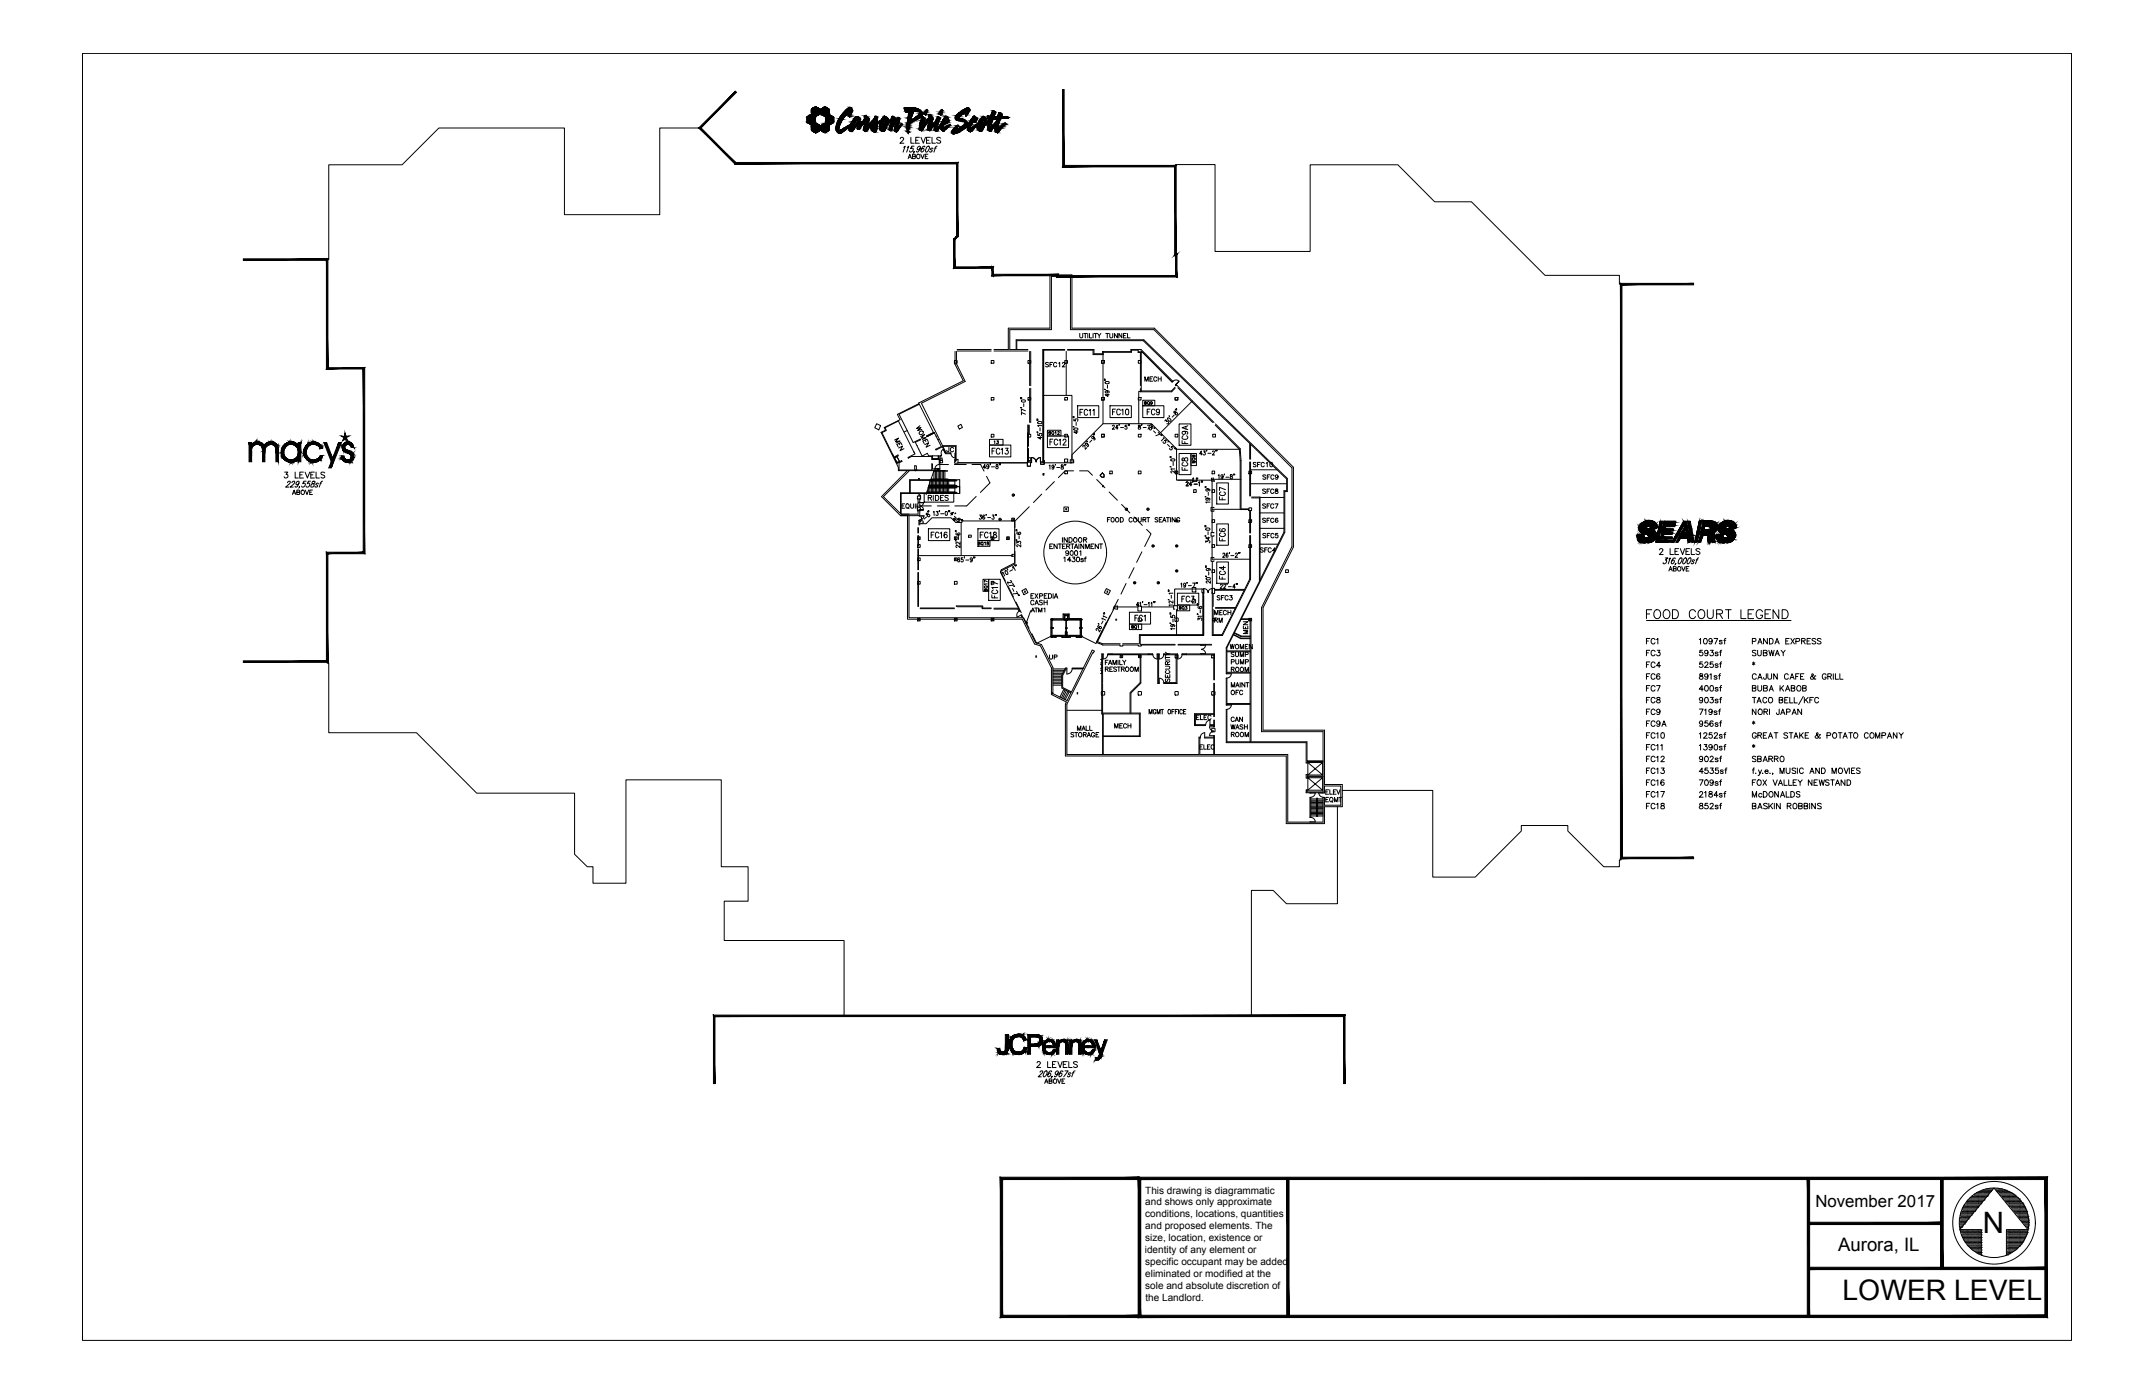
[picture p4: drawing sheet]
<svg xmlns="http://www.w3.org/2000/svg" width="432mm" height="279mm" viewBox="0 0 432 279" stroke-linecap="round" stroke-linejoin="round" font-family="sans-serif">
<defs><g id="words">
<text font-size="5.9" x="397.1" y="246.9">N</text>
<text font-size="5.7" x="369" y="260.5">LOWER LEVEL</text>
<g font-size="4">
<text x="228.6" y="84.3">FC9</text>
<text x="188.4" y="91.7">JC</text>
<text x="238.8" y="95.2" transform="rotate(-90 238.8 95.2)">FC8</text>
<text x="246.2" y="101.2" transform="rotate(-90 246.2 101.2)">FC7</text>
<text x="246.2" y="109.7" transform="rotate(-90 246.2 109.7)">FC6</text>
<text x="246.2" y="117.1" transform="rotate(-90 246.2 117.1)">FC4</text>
<text x="235.3" y="121.7">FC3</text>
<text x="242" y="125.9">RM</text>
<text x="250.8" y="128.1" transform="rotate(-90 250.8 128.1)">MEN</text>
<text x="328.4" y="130.2">FC1</text>
<text x="208.8" y="133.3">UP</text>
<text x="328.4" y="137.2">FC6</text>
<text x="328.4" y="134.8">FC4</text>
<text x="349.6" y="132.6">SUBWAY</text>
<text x="245.2" y="140.4">OFC</text>
<text x="328.4" y="139.7">FC7</text>
<text x="328.4" y="144.3">FC9</text>
<text x="328.4" y="146.8">FC9A</text>
</g>
<text font-size="3.7" x="368.1" y="250.5">Aurora, IL</text>
<g font-size="3.5">
<text x="227.9" y="82.2">BQ9</text>
<text x="251.5" y="103">SFC7</text>
<text x="251.5" y="105.8">SFC6</text>
<text x="245.2" y="132.6">SUMP</text>
<text x="245.5" y="134.1">PUMP</text>
<text x="214.5" y="147.5">MALL</text>
<text x="245.2" y="147.1">WASH</text>
<text x="245.2" y="145.7">CAN</text>
</g>
<text font-size="3.4" x="363.6" y="241.8">November 2017</text>
<g font-size="3.1">
<text x="197.9" y="90">13</text>
<text x="225.4" y="127">BQ1</text>
</g>
<g font-size="2">
<text x="229.4" y="239">This drawing is diagrammatic</text>
<text x="229.4" y="241.4">and shows only approximate</text>
<text x="229.4" y="243.8">conditions, locations, quantities</text>
<text x="229.3" y="251">identity of any element or</text>
<text x="229.4" y="246.2">and proposed elements. The</text>
<text x="229.4" y="248.6">size, location, existence or</text>
<text x="229.4" y="253.4">specific occupant may be added</text>
<text x="229.4" y="255.8">eliminated or modified at the</text>
<text x="229.4" y="258.3">sole and absolute discretion of</text>
<text x="229.4" y="260.6">the Landlord.</text>
</g>
</g></defs>
<!-- layer: LL1-WALL-E -->
<g fill="none" stroke="#000" stroke-width=".2">
<path d="M140.2 25.6h-8.1v17.4h-19.1v-17.4h-25.1l-7.4 7.4h-14.7v19h-.3M235.4 33.3v-.3h7.9v17.4h19.1v-17.4h17.6l7.3 7.4h7.4l14.7 14.7h14.9v1.8h.4M191.3 70.4v2.6l1.6 3.3-13.2 6.7 .6 1.1-3.2 1.5 .2 .6-.8 .4 3.4 7v.7h8.3v-.4h-1.5v-1h-.1v1.2h-3.1M191.6 70.4v2.5l1.7 3.5-8.8 4.4 4.3 8.5h2.7M191.7 70h6.8M191.7 70.3h6.8M199.1 70h2.8v-4.3h8.4v-10.6h4.4v10.6h16.5l27.9 27.9v15.9l-6.1 12.2v24.5h12.3v10.9h3.5v4.5h-3.5v3.4h-7.7v-13.6h-44.2v-10.4l.2-.4-3-1.5v-5.3M199.1 70.3h6.8M203.5 70v-1.9h25.6l28.7 27.7v2.7h-.5v8.1l-11.6 23.1v5.2M203.6 70v-1.8h25.4l28.7 27.8v2.3h-.6v8.3l-4.7 9.5v-16.5M205.9 70h-3.7v-4h8.4v-10.6h3.8v10.6h16.7l27.7 27.7v15.8l-6.1 12.2v24.8h12.3v12.3M206.2 70.4v6.8"/>
<path d="M206.2 77.8v6.8M206.4 70.4v6.8M206.4 77.8v6.9M209 70.1v22.2M213.2 70.1h-4.2v22.2M213.2 70h-4.3v22.5h-.5M213.8 70h5.3v.9h1.7v-.5M213.8 70.1h5.1v.9h2.1v-.4h5.6v-.5h1.3v.5h.5v6.6M220.8 70.4h5.7v-.4h2l6.4 6.4-.2 .1M221 70.4h.1M228.5 70.3l.2 .2-.6-.1M228.9 70.6l5.8 5.9"/>
<path d="M234.7 76.5l-5.8-5.9h-.3v7.7h6l.7-.8M235.3 77.8l-.6 .7h-6.3v-.7M235.5 77.1h.1M235.5 77.2l.1-.2 .2 .2M235.5 77v.1zM235.9 77.7l7 6.9M235.9 77.4l7.2 7.2M178.7 90.9l.3 .4M179.1 91.7l.5-.3 .5 1-.5 .3zM179.3 92.1l.3 .6-.5-1 .5-.3 .6 1.1-.6 .2 1-.4 .1 .1-.6 .3v1.4h3.1M179.5 92.5h.1M181.7 94.3l-5.2 5.2 3.9 3.8h3.8v-1.1h-.3v.8h-3.4"/>
<path d="M182.1 94.3l-5.2 5.2 3.6 3.5M183.2 94.1h.1M183.2 94.1v-.8h.3v.8M183.5 94.1h.1M183.7 89.3h.1M184 89.9h.1M184 99.3v-.5h-3.5v4.2M184.3 90.6h.1M185.6 87.3l1.4-.7-1.4 .7v.1zM185.6 98.8h-1.4v.5h.2l-.2 1.3h-.3v-.7M186.1 96.2h-3.8v2.5h3.3M186.5 96.1h-4.3v2.6h-1.8v4.2"/>
<path d="M186.7 91.3h1.2v.6h-1.2zM187 86.6l-2.9-5.6-4 2 2.8 5.6 1.4-.6 .1 .1-1.1 .5 1.4 2.7 1-.5 .3 .5h.7v.6h1.2v-.6M187.2 86.7l-1.6 .7 1.5-.7 1.4 2.7M187.2 93.9h.1M188.1 92h-1.5v-.6h-4l-.7 .4-.1-.2 1.4-.7-3.3-6.6-2.6 1.4 .2 .5-.9 .4 2.4 5 .8-.5 .1 .2-.8 .4 .4 .9M188.1 93a.87 .87 0 0 0-.8 .9h.8M205.9 85.1l-.1 8.3h.6v-.7h.2v-1.1M206 89.9v2.6h.6M206.1 85.2l-.1 4.2M206.6 91.6a.87 .87 0 0 1 .9 .9M209 92.3h.1v.7h-.7v-1.4a.87 .87 0 0 0-.9 .9M213.2 91.9h.6v.7h-.6z"/>
<path d="M215 92.3v.4h-.7v-.6h.7v.6M220.3 95.2l.5-.5 .3 .4v.5h-.4zM243.4 85.2l4.8 4.8 .2 2.3v9.8h1.7M243.4 84.9l5 5 .2 2.4v9.6h1.5M250.3 88.8v3.2M250.3 92.5v6.8M250.5 89v3M250.5 92.5v6.8M252.2 99.7v16.7l-6.6 13.3v5.2M181.8 103.3v20.7h22.9l2.5 5 1.2 .4M182 103.3v20.4h22.7l-.2-.5M183.8 105.7v1.1"/>
<path d="M183.8 107.3v2.1M183.8 109.9v4.2M183.8 114.7v6.8M184 105.7v1.1M184 107.3v2.1M184 109.9v4.2M184 114.7v6.8M184 104.3h.2M184 103.3h.2M184 100.6h.2M184 102.2h.2M184 104.3v.8"/>
<path d="M184 104.3h.2v.8M184.2 103.3h.9M184.2 100.7h.7M184.9 102.1h-.7h.7M185 100.6l-.2 .5-.6 .3 .6 .2 .2 .5M185.1 103.3a.87 .87 0 0 1-.9 .9M192.1 104.1h.6v.5h-.6zM202.7 111h.5v.4h-.5zM240.9 118.7v8.4h-12.7v1.8M241.1 118.9v8.4h-12.7v1.8h6.9M241.1 117.9a.83 .83 0 0 1 .8 .8 .83 .83 0 0 1 .9-.8v.8M242.8 117.9v9.4"/>
<path d="M243.3 117.8v1.1h-.3v2.6M243.3 118.2h5.9l-1.7 3.5h-4.1M250.3 102.3v4.5M250.3 107.3v8.7l-1 2.1h-6M250.5 107.3v8.7l-5.7 11.3M65.5 132.5v.3h.3v14h17.6l12.1 12.1h19.6v12.2l2.5 2.5h1.2v3.3h6.6v-20.7h19.1v17.4h5.3v6.9h-4.8v7.9h24.1v15M184.3 121.9h6.8M184.3 121.8h6.8M191.5 121.5v-.1h5.3v.4h1.7M191.7 121.5h5v.4h1.8M199.1 121.8h4.9l.2 .6h-.1l-.3-.4h-4.7M204.1 122.4a.87 .87 0 0 0-.4 1.2"/>
<path d="M204.5 123.2l.1-.1 2.8 5.6 1.2 .4M204.5 123.2l-.8 .4M210.9 133.7v5.2l2.8 1.4 .8-1.5-1.8-1v-2.5l.7-1.5M213.5 134l-.7 1.3v2.4l1.8 .9 4.2-8.4 .4 .2-.2 .4h-.2l-5.1 10.2v10.1h26.4v-3.5h.3l-.1 3.5h17.6v13.6l5.5-.1M213.7 134v1M214.7 133.9a1.04 1.04 0 0 1-1 1.1M217 133.8h-2.3v.2h2.2M220.4 134.2h.3v.7h-.3M220.4 133.1h.3v.7h-.3M220.4 132.1h.3v.7h-.3M220.8 129.2h3.5v.2h.6v-.2h3.1v.2h.6v-.2h6.7M220.8 136.9v5.9h7.6v4.7h-7.4"/>
<path d="M221 131.1h-.2v5.6M221.8 131h.9M221.8 131.1a.87 .87 0 0 1-.8 .9v-1h-.3v12h.1v8.1M222.7 131v.1M223.2 121.4h.6v.6l-.8-.2zM224.3 128.9h-3.5l-1-.4 1.8-3.6-.1-.1-1.9 3.8 1.3 .6M224.8 128.9h3.2M227.9 121.4h.7v1h-.7zM230 131h.9M230 131v.1M230.9 131.1a.87 .87 0 0 0 .9 .9M231.7 132v-1h.5v.1h-.2v5.6h.2"/>
<path d="M231.7 131.1h.2v5.8h.3v-1M232.2 135.8a.87 .87 0 0 1 .9 .9M233.1 131h.8M233.1 131.1a.87 .87 0 0 1-.9 .9v-.9M233.1 131.1h2.5v5.6h-2.5v.2h2.6v-5.8h.2M233.9 131v.1M235.9 129.1h6.8M235.9 129.2h4.7M236.7 131.1v-.1h6.5v5.2M236.7 131.1h6.4v5.1M236.7 131h.9M236.7 131.1a.87 .87 0 0 1-.8 .9v-1h-2.8v.1"/>
<path d="M237.6 131v.1M240.6 130.9h.8M240.6 130.1a.83 .83 0 0 1 .8 .8M242.7 129.2h-2.1h.8a.83 .83 0 0 1-.8 .8M243.1 136.8v6.1h-3.9v2.4h2.2v-.2h-2v-2h3.7v.4M243.2 136.8v6.7M243.4 121.8h4l-2.7 5.3M246.6 134.9a.87 .87 0 0 1-.9 .9M250.4 124.1v16.8M250.5 123.9v24.7M221 147.4h7.2v-4.4h-7.2v8.1M226.3 142.8v-4.1l2.1-2v-5.6h-6.6v-.1h9.1v.1h-2.4v5.7l-2 2v4"/>
<path d="M240.4 147.6a.87 .87 0 0 1 .9-.8v1h1.8v3.3M241.5 145.1a.87 .87 0 0 1 .8-.8v1h.8v.3M242.2 147.3h1v3.8M242.2 145.5a.87 .87 0 0 0 .9 .9M243.1 147.3v.3h-1.8M243.1 144.2v.9h-.8M243.1 146.5a.87 .87 0 0 0-.9 .8M243.2 144.2v1.4h-1M245.6 142.1v6.6h16v4.1h.2v-.3h3.2M245.7 142.1v6.5h16.1v3.8h3.2M245.7 140.9v-5.1h-.1v5.4M246.6 141.2a.87 .87 0 0 1-.9 .9"/>
<path d="M250.4 141.1v7.5M262.4 159.7h.1v4h-.1zM265 155.4h-3.2v-.3h-.2v.8h.2v-.3h3.2M265 158.6h-3.2v-.4h-.2v.6h1.8a.87 .87 0 0 1-.9 .9M265 158.8h-2.5M265 159.7a.87 .87 0 0 1-.9-.9h1.2v-1.4h3.2v3.9h-3.2v-1.6h-.3v5l-2.5-.1M268.8 158.3h18.1v17.4h8.6l9.2-9.3v-1.1h9.3v1.1l7.2 7.2h3.1v-1.4h.4v-.3M262.5 163.7a.87 .87 0 0 1 .9 .9M267.9 161.6v19.4h-10.2l-2.7-2.7h-4.4v25.1"/>
</g>
<!-- layer: LL1-LEASE-E -->
<g fill="none" stroke="#000" stroke-width=".2">
<path d="M185.1 98.8h5.9v1.8h-5.9zM191.9 92.7h13.9M208.9 92.7h5.8v-1.6l6.2-6.2h9.7l5 5v6.3h7.2M242.8 96v10.7M192.1 104.6h-.7l-.9-.9h-3.8l-1.2 1.2h-1.3M192.7 104.3h10.5v8.5l-2.7 1.3-.1 .5 3.6 7.2M242.8 107.4v4.6M205.4 124.7l.2-.2 .2 .3-.3 .1zM227.9 121.6h-4.6l-1.7 3.2M228.6 121.6h6.4M213.7 142.3h7"/>
<circle cx="215.3" cy="110.7" r="6.3"/>
</g>
<!-- layer: LL1-TEXT-E -->
<g fill="none" stroke="#000" stroke-width=".2">
<path d="M181.9 31.8l.3-.9 .4 .9M182 31.5h.4M182.8 31.3h.5v-.3l-.5-.1v.9l.5-.1v-.3l-.2-.1M184.4 30.9l.4 .9 .3-.9M185.3 31.3h.3M185.9 30.9h-.6v.9h.6M216.3 66.8v.6l.2 .3 .3-.2v-.7M217.1 66.8h.5M217.4 66.8v.9M217.9 66.8v.9M218.2 66.8v.9h.5M218.9 66.8v.9"/>
<path d="M219.1 66.8h.6M219.4 66.8v.9M219.8 66.8l.3 .4v.5M220.5 66.8l-.4 .4M221.5 66.8h.6M221.8 66.8v.9M222.3 66.8v.6l.2 .3 .3-.2 .1-.7M223.8 66.8v.9l-.6-.9v.9M224.7 66.8v.9l-.6-.9v.9M225 67.2h.4M225.6 66.8h-.6v.9h.6M225.8 66.8v.9h.5"/>
<path d="M229.3 76.4v-.9l.3 .9 .4-.9v.9M230.3 75.9h.3M230.9 75.5h-.6v.9h.6M231.7 75.7a.3 .3 0 0 0-.4-.2 .3 .3 0 0 0-.2 .3v.2a.3 .3 0 0 0 .2 .4 .3 .3 0 0 0 .4-.3M232 75.9h.6M232 75.5v.9M232.6 75.5v.9M58.6 99l.3-.8 .3 .8M58.7 98.7h.4M59.5 98.6l.5-.1v-.3h-.5v.8h.5v-.3l-.2-.1M61.1 98.2l.4 .8 .3-.8M62 98.6h.4"/>
<path d="M62.6 98.2h-.6v.8h.6M179.2 88.1l.8-.4-.7 .7 1-.1-.8 .4M180 89.7l.8-.3-.5 .9 .7-.4M180.1 88.8l.1 .3M180.7 89.1l-.3-.5-.8 .4 .3 .5M184.2 85.2l-.6 .6 .9-.2-.7 .6 .8-.2M184.4 87.4l.8-.4-.7 .7h1l-.8 .3M185.2 89.1l.8-.4-.5 .9 .8-.4M185.3 88.1l.1 .3M185.9 88.4l-.3-.4-.8 .3 .3 .5M180.7 101.3h.3M181.2 100.9h-.5v.9h.5"/>
<path d="M181.8 101.6l.2 .3M182.4 100.9v.6l.2 .3 .3-.1 .1-.8M183.3 100.9v.9M183.7 101.4l.5-.1v-.3l-.5-.1v.9M221.8 104.1h.3M222.3 103.7h-.5v.8M222.6 103.8l.1-.1a.41 .41 0 0 1 .5 .4 .41 .41 0 0 1-.5 .4l-.2-.3zM224.4 103.7h.3a.47 .47 0 0 1 .3 .4 .47 .47 0 0 1-.3 .4h-.3zM226.8 103.9a.33 .33 0 0 0-.4-.2 .33 .33 0 0 0-.3 .3v.2a.33 .33 0 0 0 .3 .4 .33 .33 0 0 0 .4-.3M228 103.7v.6l.2 .2 .3-.1 .1-.7M228.9 104.1l.5-.1 .1-.3h-.6v.8M229.2 104.1l.3 .4"/>
<path d="M229.7 103.7h.6M230 103.7v.8M231.9 103.8l-.2-.1-.4 .1 .2 .2 .4 .3-.2 .2-.4-.1M232.2 104.1h.3M232.7 103.7h-.5v.8h.5M232.8 104.5l.4-.8 .3 .8M233 104.3h.4M233.6 103.7h.6M233.9 103.7v.8M234.4 103.7v.8M235.3 103.7v.8l-.5-.8v.8M236.3 103.9a.33 .33 0 0 0-.4-.2 .33 .33 0 0 0-.3 .3v.2a.32 .32 0 0 0 .4 .4 .32 .32 0 0 0 .3-.4h-.2"/>
<path d="M334.2 114.4l.4-.9 .3 .9M334.4 114.1h.4M335.1 113.9h.5l.1-.3-.6-.1v.9l.6-.1v-.2l-.2-.2M336.8 113.5l.4 .9 .3-.9M337.7 113.9h.3M338.3 113.5h-.6v.9h.6M221.4 134h.5v-.3l-.5-.1v.9M221.4 132.7h.3M221.7 134l.3 .5M221.9 132.2h-.5v.9M222 133.1l.3-.9 .4 .9M222.1 132.8h.5"/>
<path d="M222.3 134h.3M222.8 133.6h-.5v.9h.5M222.9 133.1v-.9l.3 .9 .4-.9v.9M223.6 133.7l-.2-.1-.4 .1 .1 .2 .5 .3-.2 .3-.4-.1M223.8 133.6h.6M223.9 132.2v.9M224.1 133.6v.9M224.3 132.2v.9h.5M224.6 134h.5v-.3l-.5-.1v.9M224.8 132.2l.4 .5v.4M224.9 134l.3 .5M225.5 132.2l-.3 .5"/>
<path d="M227.3 134.5v-.9l.3 .9 .4-.9v.9M233.4 133.4h.6l.3 .3-.1 .3h-.8M233.4 132.2h.9M233.4 131.7h.9M233.4 131.4v.6M233.4 130.6l.4 .4M233.4 135.1v.6h.9v-.6M233.5 136l-.1 .2 .1 .4 .2-.1 .3-.5 .3 .2-.1 .4M233.6 134.3a.3 .3 0 0 0-.2 .4 .3 .3 0 0 0 .3 .2h.2a.3 .3 0 0 0 .4-.2 .3 .3 0 0 0-.2-.4M233.8 135.3v.4M233.8 133.1v-.5l-.3-.1-.1 .6h.9M234.3 131h-.5l-.4 .3"/>
<path d="M234.3 132.5l-.5 .3M223.2 145.8v-.9l.4 .9 .3-.9v.9M224.3 145.4h.3M224.8 144.9h-.5v.9h.5M225.6 145.1a.3 .3 0 0 0-.3-.2 .3 .3 0 0 0-.3 .4v.2a.3 .3 0 0 0 .3 .3 .3 .3 0 0 0 .3-.2M225.9 145.4h.6M225.9 144.9v.9M226.5 144.9v.9M230.1 143v-.9l.3 .9 .3-.9v.9M231.5 142.3a.26 .26 0 0 0-.3-.2 .26 .26 0 0 0-.2 .3v.2a.27 .27 0 0 0 .2 .4 .27 .27 0 0 0 .3-.4h-.2M231.7 143v-.9l.3 .9 .3-.9v.9M232.5 142.1h.5"/>
<path d="M232.8 142.1v.9M234 142.1h.1a.43 .43 0 0 1 .4 .5 .43 .43 0 0 1-.5 .3l-.1-.3zM234.7 142.5h.3M235.2 142.1h-.5v.9M235.4 142.5h.2M235.9 142.1h-.5v.9M236 142.1v.9M236.8 142.3a.26 .26 0 0 0-.3-.2 .26 .26 0 0 0-.2 .3v.2a.26 .26 0 0 0 .2 .4 .26 .26 0 0 0 .3-.2M237 142.5h.3M237.5 142.1h-.5v.9h.5M239.6 143.7h.4M240.2 143.2h-.6v.9h.6"/>
<path d="M240.3 149.6h.3M240.4 143.2v.9h.5M240.8 149.2h-.5v.9h.5M241.1 149.2v.9h.5M241.1 143.7h.4M241.7 143.2h-.6v.9h.6M241.8 149.6h.3M242.3 149.2h-.5v.9h.5M242.5 143.5a.33 .33 0 0 0-.3-.3 .33 .33 0 0 0-.3 .4v.2a.33 .33 0 0 0 .3 .3 .33 .33 0 0 0 .3-.2M243.2 149.4a.33 .33 0 0 0-.4-.2 .33 .33 0 0 0-.3 .3v.2a.33 .33 0 0 0 .3 .4 .33 .33 0 0 0 .4-.3M265.5 158.6h.4M266.1 159.7h-.6v.9h.6"/>
<path d="M266.1 158.2h-.6v.9h.6M266.3 158.2v.9h.5M267.1 158.6h.3M267.6 158.2h-.5v.9h.5M267.7 158.2l.4 .9 .3-.9M268.2 159.7h.5M268.4 159.7v.9M265.5 160.1h.4M266.7 160.4l.2 .3M267.3 160.6v-.9l.3 .9 .3-.9v.9M209.2 217l.4-.9 .3 .9M209.4 216.7h.4"/>
<path d="M210.1 216.5h.5l.1-.3-.6-.1v.9l.6-.1v-.2l-.2-.2M211.8 216.1l.3 .9 .4-.9M212.7 216.5h.3M213.2 216.1h-.5v.9h.5"/>
<circle cx="183.9" cy="31.3" r=".41"/>
<circle cx="60.6" cy="98.6" r=".41"/>
<circle cx="184.5" cy="86.7" r=".41"/>
<circle cx="181.8" cy="101.3" r=".41"/>
<circle cx="223.7" cy="104.1" r=".41"/>
<circle cx="227.3" cy="104.1" r=".41"/>
<circle cx="336.3" cy="113.9" r=".41"/>
<circle cx="225.7" cy="134" r=".41"/>
<circle cx="226.7" cy="134" r=".41"/>
<circle cx="266.6" cy="160.1" r=".41"/>
<circle cx="211.3" cy="216.5" r=".41"/>
</g>
<!-- layer: LL1-CIRC-E -->
<g fill="none" stroke="#000" stroke-width=".2">
<path d="M234.8 76.4h.1zM234.8 76.4h.1M234.9 76.4a.87 .87 0 0 1 1.2 0M235.5 77.1h.1M235.5 77v.1zM236.1 76.4l-.6 .6zM181.7 86.2l-.6 .3M183.3 94.2h.1M183.3 94.2l.1 .1zM183.4 94.1v.2M183.7 99.3h.6v.6h-.6zM184 95.9h.1"/>
<path d="M184 95.9l.1 .1zM184 95.8v.2M185.6 98.6l6 .1h-6M185.6 98.5h5.6M185.7 98.3v.2M185.9 97.7h5.3M185.9 97.6h5.7l-5.7 .1M185.9 97.5l5.3 .1M186 97.8v.7M186 97.5h6.2M186 97.4h6.2M186 97.2h5.6l-5.6 .1"/>
<path d="M186.1 97.1h5.1M186.2 96.3h5M186.2 96.5v.6M186.2 97.8v.7M186.5 96.1h5.7v2.7h-6.6M186.5 96h3.3M186.5 96.1l4.7 .1M186.5 96.4v.7M186.5 97.8v.7M186.6 96.2h5l-5 .1M186.8 96.4v.7M186.8 97.8v.7"/>
<path d="M187 94.3h2.8M187 96.4v.7M187 97.8v.7M187.1 94.1l-.6 1.9 .1 .3-.5-.1 .2 .3-.8 2.6M187.3 94.3v1.7M187.3 96.4v.7M187.3 97.8v.7M187.6 94.3v1.7M187.6 96.4v.7M187.6 97.8v.7M187.8 94l.1 .1zM187.8 94h.2"/>
<path d="M187.9 94v.1M187.9 94.3v1.7M187.9 96.4v.7M187.9 97.8v.7M188.1 94.3v1.7M188.1 96.4v.7M188.1 97.8v.7M188.4 94.3v1.7M188.4 96.4v.7M188.4 97.8v.7M188.7 94.3v1.7M188.7 96.4v.7"/>
<path d="M188.7 97.8v.7M188.9 94.3v1.7M188.9 96.4v.7M188.9 97.8v.7M189.2 94.3v1.7h-2.7M189.2 96.4v.7M189.2 97.8v.7M189.5 96.4v.7M189.5 97.8v.7M189.8 96.4v.7M189.8 97.8v.7M189.8 96h.1"/>
<path d="M189.8 94.3h-2.8v1.7M190 93h-1.8v.9M190 96.4v.7M190 97.8v.7M191.1 93h2.4M191.2 96.3v1.1h-5.2M191.2 97.7v1.1h-5.6M194.7 93h1.7l.7 1.3M195.5 99.4l-1.9 1.9h-2.4M197.6 95.4l.7 1.3-1.9 1.9M208.6 99l-1.6 1.7M211.2 96.5l-1.7 1.7"/>
<path d="M215 94.3h-1.7l-1.3 1.4M216.2 94.3h1.7l.9 .9M219.6 96l1.7 1.7M222.1 98.5l1.7 1.7M184.2 101.3h2.3M187.7 101.3h2.4M201.9 117.4l1.1 2.1M203.3 110.4v2.6l-2.9 1.4 1 2M203.3 106.9v2.3M206.1 101.5l-2.8 2.9v1.3M224.6 101l1.7 1.7M225.5 116.9l-1 2.1"/>
<path d="M227.1 103.5l1.7 1.7M227.1 113.7l-1 2.1M228.7 110.5l-1.1 2.1M229.6 106l.9 .9-1.3 2.6M203.5 120.6l1 2.1M205 123.8l1.1 2M206.6 126.9l1 1.9 2.9-1.3h2.5M210.5 124v.2h.2v-.2v.2h-.2v-.2h.2zM210.5 127.4v.2h.2v-.2v.2h-.2v-.2h.2zM210.5 125.7v.2h.2v-.2M210.5 124.1h.1M210.5 124h.1"/>
<path d="M210.5 127.5h.1M210.5 127.4h.1M210.5 125.8h.1M210.5 125.7h.1M210.5 125.9h.1M210.5 124h2.6M210.5 124v3.6h1M210.5 125.7h.2M210.6 124.2h.1M210.6 127.6h.1M210.6 125.9h.1M210.6 127.4h.1"/>
<path d="M210.6 124.2h5.7M210.7 124h.1M210.7 124.2h.1M210.7 127.4h.1M210.7 127.6h.1M210.7 125.7h.1M210.7 125.9h.1M210.7 124.1h.1M210.7 127.5h.1M210.7 125.8h.1M210.7 127.4h.8M210.7 124v.1"/>
<path d="M210.7 124.2v3.2M210.8 125.8h.1M210.9 134.9h2M210.9 135.2h1.8M210.9 137.2h1.8M210.9 136.9h1.8M210.9 136.6h1.8M210.9 136.3h1.8M210.9 136h1.8M210.9 135.7h1.8M210.9 135.5h1.8M210.9 127.4v-.2h2.4v.2"/>
<path d="M211.5 127.3h1.2zM211.5 127.4v.2M212.7 127.6h1.6M212.7 127.4v.2M212.9 123.9v-.9h1.2v.9M212.9 123l.2 .1M213.1 123.7h.1v.3h-.1zM213.1 138l-.8 1.6M213.1 123.1h.1v.2h-.1zM213.1 123.9h-2.6v3.7h1M213.1 123.3h.1v.4h-.1zM213.2 123.1h.4v.2h-.4z"/>
<path d="M213.2 123.3h.6v.7h.1v.2h-.3v-.2h-.2v.2h-.3v-.2h.1zM213.3 138.2l-.7 1.6M213.4 126.6l.1 .6zM213.4 124.1h.1M213.4 124h.1M213.4 127.5h.1M213.4 125.8h.1M213.4 127.5v.1M213.4 124v.2h.2v-.2v.2h-.2v-.2h.2zM213.4 127.4v.2h.2v-.2v.2h-.2v-.2h.2zM213.5 124.2h.1M213.5 124h.1"/>
<path d="M213.5 127.6h.1M213.5 127.4h.1M213.5 125.8h.1M213.5 124.2v3.2M213.6 123.1h.3l.1 .2h-.4zM213.6 126.6l.1 .6zM213.6 125.8h.1M213.6 124h.1M213.6 124.2h.1M213.6 127.4h.1M213.6 127.6h.1M213.6 138.3l-.8 1.6"/>
<path d="M213.6 124.2v3.2M213.6 124.1h.1M213.6 127.5h.1M213.6 124v.1M213.7 127.4v-.2h2.5v.2M213.8 123.3h.2l-.1 .2h-.1zM213.8 123.5l.2 .1-.1 .3h-.1zM213.8 123.9h.1v.1h-.1zM213.9 138.5l-.8 1.5M214 123.9h2.5v3.7h-.9h.9v-3.6zM214.1 138.6l-.8 1.6M214.1 123l-.2 .1"/>
<path d="M214.3 127.4v.3v-.3h-1.6v.2h1.4M214.3 127.3h1.3zM215.6 127.4h.8M215.6 127.4v.3M216.3 125.8h.1M216.3 125.7v.2h.2v-.2M216.3 127.4v.2h.2v-.2v.2h-.2v-.2h.2zM216.3 124v.2h.2v-.2v.2h-.2v-.2h.2zM216.3 125.7h.1M216.3 125.9h.1M216.3 127.5h.1M216.3 127.4h.1"/>
<path d="M216.3 124.1h.1M216.3 124h.1M216.3 124.2v3.2M216.3 127.5v.1M216.3 125.7h.2M216.4 125.9h.1M216.4 127.6h.1M216.4 124.2h.1M216.4 125.7h.1M216.4 127.4h.1M216.4 124h.1M216.5 125.7h.1"/>
<path d="M216.5 125.9h.1M216.5 127.4h.1M216.5 127.6h.1M216.5 124h.1M216.5 124.2h.1M216.5 124v3.6h-.9v-.2M216.5 125.8h.1M216.5 127.5h.1M216.5 124.1h.1M220.8 126.4l-1.3 2.5-2.9-1.4h-2.5M222.4 123.2l-1.1 2.1M224 120l-1.1 2.1"/>
<path d="M261.9 155.8v2.5l3-2.5h-3l3 2.5v-2.5M261.9 152.7v2.5M261.9 158.3h3M263.7 159.9h.2v3.6h-.2zM264.9 152.7l-3 2.5h3v-2.5h-3l3 2.5M262.5 160h1.2M262.5 163.4h1.2M262.5 163.2h1.2M262.5 162.9h1.2M262.5 162.7h1.2M262.5 162.5h1.2M262.5 162.2h1.2"/>
<path d="M262.5 162h1.2M262.5 161h1.2M262.5 161.2h1.2M262.5 161.5h1.2M262.5 161.7h1.2M262.5 160.7h1.2M262.5 160.5h1.2M262.5 160.3h1.2M263.9 160h1.1M263.9 163.4h1.1M263.9 163.2h1.1M263.9 162.9h1.1"/>
<path d="M263.9 162.7h1.1M263.9 162.5h1.1M263.9 162.2h1.1M263.9 162h1.1M263.9 161h1.1M263.9 161.2h1.1M263.9 161.5h1.1M263.9 161.7h1.1M263.9 160.7h1.1M263.9 160.5h1.1M263.9 160.3h1.1"/>
</g>
<!-- layer: LL1-DEPT-E -->
<g fill="#000" stroke="#000" stroke-width=".2">
<path d="M162.3 24.9h.1zM163 23.1h.6zM163.3 24.7h.1zM163.3 23.3h.1zM165.2 21.4h.1zM165.2 24.7h.1zM165.2 23.3h.1zM166.1 24.9h.1zM166.1 23.1h.2zM168 26.7h.3zM170.1 23.3h.1zM170.4 26.3h.2z"/>
<path d="M171.9 25.9h.1zM173.3 23.1h.1zM173.4 26.3h.1zM175.1 26.4h.2zM176.7 26.3h.3zM179.8 23.5h.1zM180.5 24.9h.2zM180.5 24.9h.1zM181.2 21.5h.1zM181.5 22.5h.2zM181.8 26.5h.1zM182.2 21.6h.7z"/>
<path d="M182.4 21.6h.2zM182.4 24.5h.1zM182.7 21.6h.2zM184.8 23.4h.1zM186.2 22.9h.1zM187.4 26.2h.2zM187.4 26.2l.2 .1zM188.3 23h.3zM188.3 23h.2zM188.6 22.1h.1zM188.9 26.2h.2zM188.9 26.2h.1z"/>
<path d="M190.1 25h.2zM190.8 26.8h.4zM191.7 25.2h.2zM192.8 22.1h1.4zM193.7 21.6h.2zM195 23.3h.2zM196.4 26.3h.1zM196.9 23.3h.1zM198.3 26.3h.1zM201.3 24.7h.1zM49.9 88.6h.5v.5zM49.9 88.6l.5 1.6v.4z"/>
<path d="M50.4 89.1l.5-.5 .5-.1zM49.9 88.6l.5 1.6zM49.9 88.6l.6 1.1-.1 .2zM49.9 88.6l.6 .9v.2zM49.9 88.6l.7 .8-.1 .1zM49.9 88.6l.7 .8zM51.4 88.5l-.7 .8zM51.4 88.5l-.6 .7zM51.4 88.5l-.2 .6h-.3zM51.7 89l1.2 .2zM52.3 89.3l.6-.1zM52.9 89.2l.4-.4 .9-.3z"/>
<path d="M52.9 89.2l1.3-.7-.2 .5zM53.1 90.6v1.9h-.5zM53.1 90.2l-.5 2.3zM52.6 90.3l.5-.1-.5 2.3zM52.6 90.3l.5-.4v.3zM53.1 89.7v.2l-.5 .4zM53.2 89.5l-.6 .8zM52.5 90l.7-.5-.6 .8zM53.3 88.8l.9-.3zM52.4 89.5l1.1-.3zM53.8 88.5h.4zM52.3 89.3l1.6-.2z"/>
<path d="M52.3 89.3l1.7-.3zM54.2 88.5l.8 .2 .6 .6zM54.2 88.5l.3 .5h-.3zM54.2 88.5v.5h-.2zM55.6 89.3l-.3 .8-.1-.3zM55.1 89.5l.5-.2-.4 .5zM55 89.4l.6-.1-.5 .2zM54.9 89.2l.7 .1-.6 .1zM54.7 89.1l.9 .2zM56.4 90.2v.4zM56.4 90.6l.5-.3-.1 .3zM56.4 90.6l.6-.6-.1 .3z"/>
<path d="M57 89.8l-.6 .8zM57.1 89.7l-.7 .9zM57.2 89.5l-.8 1.1zM56.6 89.6l-.2 .3zM56.4 89.9v.3zM56.6 91.6l1.7 1-1.1-.3zM56.6 89.6l-.2 1zM56.4 90.6h.4zM56.9 90.9l.1 .3-.4 .4zM56.6 91.6l.4-.4 .1 .2zM57.2 91.7l1.1 .9zM57.5 91.8l.8 .8z"/>
<path d="M56.6 89.6l1.3-1.1-1.5 2.1zM57.9 88.5l-1.5 2.1zM57.9 88.5l-.7 1zM57.9 88.5l-.1 .6-.3 .2zM57.8 92l.2 .1 .3 .5zM58.3 92.6l1.2-.4zM58.9 92l.2-.2-.8 .8zM58.6 92.1l.3-.1-.6 .6zM57.9 88.5l.7 .5h-.3zM57.9 88.5l1 .6zM57.9 88.5l1.2 .8zM57.9 88.5l1.8 .7-.6 .1z"/>
<path d="M59.7 91.8l-.2 .4zM59.7 90.8l-.2 1.4zM59.7 91.1l-.2 1.1zM59.5 91.4v.8l-.2-.6zM59.7 89.2v.7l-.2-.2zM60.3 88.6l-.6 1.9zM57.9 88.5l1.4 .3 .4 .4zM59.7 90.6h.6l-.6 .2zM59.7 88.6h.6l-.6 .6zM61.7 88.8l-.8 2.2 .1-1.2zM60.9 91l.4-.4 .1 .3zM60.9 91l.5-.1v.3z"/>
<path d="M60.9 91l.5 .2 .2 .2zM61.7 88.8l-.3 1.4zM60.9 91l.8 .7zM61.7 88.8l1.1-.3zM61.7 88.8l1.1-.3-.9 .8zM61.7 88.8l.2 .5-.2 .2zM60.9 91l1 .8zM60.9 91l1 .8 .5 .8zM62.2 88.6l.6-.1zM60.9 91l1.5 1.6-1-.6zM62.5 92.1h.3l-.4 .5zM62.8 88.5l.9 .2 .6 .6z"/>
<path d="M62.8 92.1h.2l-.6 .5zM62.8 88.5l1.5 .8-1.1-.2zM62.8 88.5l.4 .6-.2-.1zM62.8 88.5l.2 .5h-.2zM62.8 88.5v.5h-.3zM62.8 88.5l-.3 .5-.3 .1zM61.9 89.3l.9-.8zM62.4 92.6l.8-.5zM62.4 92.6l1-.6zM64.1 91.3h.5l-.6 .2zM62.4 92.6l1.7-.5-.7 .4zM64.3 89.3l-.2 .5-.1-.2z"/>
<path d="M63.9 89.4l.4-.1-.3 .3zM63.7 89.3h.6l-.4 .1zM63.6 89.2l.7 .1h-.6zM63.4 89.1l.9 .2zM63.2 89.1l1.1 .2zM64.9 88.6h.5l1.2 3.2zM66.4 92.5v1.2h-.6zM68.4 91.3h.5zM68.4 91.3h.5v.2zM68.4 91.3l.1 .5zM68.4 91.3l.5 .2-.4 .3zM68.5 91.8l.4-.3v.1z"/>
<path d="M68.5 91.8l.4-.2 .1 .2zM68.5 91.8h.5l.1 .1zM68.9 88.8l.6-.3-.9 .9zM68.6 89.4l.9-.9-.1 .6zM68.6 89.4h.5zM68.9 87.7l.2 .1-.5 .5zM68.3 87.3l.7 .1-.1 .3zM69.1 86.8l.2 .6zM69.1 86.8l-.1 .6zM69.3 87.4l.6-.1-.5 .4zM69.1 87.8l.3-.1 .2 .6zM69.4 90.1l1.3 .7z"/>
<path d="M69.5 88.5l.4 .6zM69.5 90.2l.8 .3 .4 .3zM69.1 90.5l.8 .4zM68.6 89.4l1.6 1.6zM68.5 91.8l1.8 .6zM69.4 92.1l.9 .3zM70.7 90.8l-.4 .7zM70.2 91l.5-.2zM70.3 89.4l.5 .2h-.5zM70.2 89.3l.6 .3zM70.1 89.1l.7 .5zM70 89.1l.8 .5z"/>
<path d="M327.9 107.4v.2zM327.9 107h.2zM327.9 107.1l.2-.1-.2 .4zM328.1 107l.3 .2-.5 .2zM327.9 107.4l.5-.2zM327.9 107.4l.5-.1zM327.9 107.4l.5 .1zM328 107.8v.1zM328 108l.1 .1zM328.1 107l.3 .1zM328.1 107l.3 .2zM328.2 108.4h.2z"/>
<path d="M328.1 108.2l.1 .2zM328.3 105.6v.2zM328.3 105.8v.2zM328.3 105.6l1.3-1.2-.3 .6zM328.3 105.6l.8-.4zM328.3 105.6l.7-.4zM328.3 105.6l.7-.3zM328.3 105.6l.6-.2zM328.3 105.6l.6-.1-.1 .3zM328.3 105.6l.5 .2zM328.4 105.5l-.1 .1zM328.4 105.3v.2z"/>
<path d="M328.4 107.5v.1zM328.4 106.2v.1zM328.4 106.3l.1 .2zM328.4 108.4l.1 .1zM328.5 107.8l.1 .1zM327.9 107.4l.7 1.2-.2-.2zM327.9 107.4l.5 .1 .2 1.1zM328.4 107.5l.2 1.1zM328.5 107.7l.1 .9zM328.5 107.8l.1 .8zM328.6 107.9v.7zM328.7 108.1h.2l-.3 .5z"/>
<path d="M328.9 108.1l-.3 .5zM328.9 108.2l-.3 .4zM328.6 108.6l.8-.3zM328.6 108.6l.9-.3zM328.6 108.6l1-.3zM328.6 107.3v.1zM328.6 107v.2zM328.6 107.3l.3-.3 .3 .1zM328.6 107.3l.6-.2zM328.6 107.3l.6-.1zM328.6 107.3h.6zM328.6 107.3l.6 .1z"/>
<path d="M328.7 107.5v.1zM328.7 108.1h.1zM328.8 104.8l-.1 .1zM328.7 108.1h.2zM328.8 108.6l.5 .1zM328.6 108.6h.2zM328.6 106.6l.2 .2zM328.8 105.6v.2zM328.7 108.6h.1zM328.3 105.6l.6 .4zM328.9 105.5l-.1 .1zM328.9 105.5l-.1 .3z"/>
<path d="M328.3 105.6l.6 .5zM328.9 107.8v.1zM328.9 107l.3 .1zM328.3 105.6l.7 .6zM328.3 105.6l.6 .6zM328.9 108.7h.1zM329 108.7h.2zM329 106.2l1.8 1.4zM328.9 107.9l.1 .1zM329 106.8l.2 .1zM329 108.3h.2zM329 108.3h.3z"/>
<path d="M329.1 104.6l.1-.1zM329.1 105.7v.1zM329.1 106.3l1.7 1.3zM329.2 108.3h.1zM329.2 105.5l-.1 .1zM329.2 106l.1 .1zM329.3 105.3l-.1 .1zM329.1 108l.1 .1zM329.2 105.5v-.1zM329.3 105l-.1 .1zM329.2 106.9h.1zM329.3 106.4l1.5 1.2z"/>
<path d="M329.3 106.4h.2zM329.2 108.7h.1zM329.2 108.1h.2zM329.4 108.3h.1zM328.6 107.3l.6 .2 .2 .6zM329.3 107.6l.1 .5zM329.4 107.7v.4zM329.4 105.2l-.1 .1zM328.3 105.6l1.1 1.3-.5-.1zM329.5 106.4l.1 .1zM328.3 105.6l1.2 1.4zM329.5 106.4l1.3 1.2z"/>
<path d="M329.5 106.2h.1zM329.5 105.1l.1 1.1-.5-.4zM329.5 105.1l.1 .5v.6zM329.5 105.1l.1 .5zM329.5 105.1l.2 .4zM329.5 105.1l.2 .3zM329.5 107.7h.1zM329.4 108.1h.1zM329.6 104.4l.2-.1zM329.5 104.9l.1-.1zM329.6 106.5h.1zM329.4 108.7h.2z"/>
<path d="M329.6 106.5l.3 .1zM329.6 104.4l1-.1zM329.6 106.5l.3 .1 .9 1zM329.6 104.4l1-.1 1.1 .6zM329.6 104.4l1 .3zM329.6 104.4l.9 .3zM329.6 104.4l.7 .3zM329.6 104.4l.5 .3zM329.6 104.4l.1 .4zM329.5 105.1h.1zM329.6 106.2l.1 .1zM329.6 106.2l.4 .1z"/>
<path d="M329.6 106.2l.6 .2zM329.8 105.8l-.2 .4zM329.7 105.7l.1 .1-.2 .4zM329.7 105.7l-.1 .5zM329.6 105.7v.5zM329.6 105.6v.6zM329.7 105.1l.1-.1zM329.7 106.5l.2 .1zM329.6 107h.1zM329.5 107h.2zM328.3 105.6l1.4 1.4h-.2zM329.7 106.3h.2z"/>
<path d="M329.7 106.3h.3zM329.8 104.3h.2zM329.7 108.7h.1zM329.7 105.7l.1 .1zM329.7 108.1h.1zM328.3 105.6l1.5 1.4zM329.5 105.1l.4 .2zM329.7 104.8l.2-.1zM329.9 106.6h.2zM329.6 104.4l.3-.1zM329.9 104.3h.2zM329.5 105.1l.5 .2z"/>
<path d="M329.8 107l.2 .1zM328.3 105.6l1.7 1.5zM329.9 105h.1zM329.9 108.1l.1-.1zM329.9 105.8l.1 .1zM330 106.3l.2 .1zM329.8 105.8l.2 .1zM329.5 105.1l.6 .2zM330.1 106.6l.1 .1zM330.2 108.1h-.1zM330 104.7h.1zM328.3 105.6l1.8 1.5z"/>
<path d="M330.1 105.3h.1zM329.5 105.1l.7 .2zM330.1 104.3h.2zM328.3 105.6l1.8 1.6zM330 108h.2zM330 105.9h.2zM329.8 105.8l.4 .1zM330.1 104.7h.1zM329.5 107.7l.8 .2-.9 .2zM329.5 107.7l.8 .2zM329.7 107.8l.6 .1zM329.8 107.8l.5 .1z"/>
<path d="M330 107.7l.3 .2zM330.1 107.6l.2 .3zM330.3 106.4l.2 .1zM330.4 108.4h-.1zM330.2 108.5l.1-.1zM330.2 105.9h.1zM330.3 105.4l.6-.2zM330.3 104.3h.3zM330.4 105.4l.5-.2zM330.3 104.7h.1zM330.3 104.7h.2zM328.6 108.6l1.9-.3-1.2 .4z"/>
<path d="M329.9 108.3h.6zM330.5 105.5l.4-.3zM330.5 108.6h.1zM330.3 106.7l.2 .1zM330.5 106.8h.2zM330.9 106.1l-.4 .4zM330.5 105.6l.4-.4zM330.6 108.2l-.1 .1zM330.6 105.7h.5zM330.9 105.2l-.3 .5zM330.9 105.2l-.3 .4zM330.6 106.5l.1 .1z"/>
<path d="M330.6 104.3h.2zM330.6 104.3l.3 .1zM330.5 106h.1zM330.6 108.6l.2-.1zM330.5 108.5h.1zM330.5 108.6l.1-.1zM330.7 106.8l.1 .2zM330.7 106.8l.2 .5zM330.8 107.8l-.1 .1zM330.6 108.4h.1zM330.5 108.6l.2-.2zM330.7 104.8h.1z"/>
<path d="M330.8 107.7l-.3 .6zM330.8 107.6l-.3 .7zM330.2 108.1l.6-.5zM330.2 107.3l.6 .3zM330.1 107.2l.7 .4zM330.8 105.1l.1 .1zM330.8 105v.1zM330.8 108.2v.1zM330.8 106.7l.1 .1zM330.8 108.2l-.1 .2zM330.9 107.5v.1zM330.9 107.4v.2z"/>
<path d="M330.9 107.4l-.1 .2zM330.7 106l.2 .1zM330.9 106.1l-.3 .4zM330.8 104.8l.1 .1zM329.5 105.1l.3-.1 1.1 .2zM331 105.4h.1zM330.9 105.2l.1 .2zM331 108.4l.2-.2zM331 108.1h-.1zM331 105.3v.1zM331 108h.4zM331.1 104.4l.1 .1z"/>
<path d="M331.1 107v.1zM331.1 107.1v.1zM331.1 107.2v.2zM331.1 107.4v.1zM331.4 106.4l-.3 1.3zM331.4 106.4l-.3 1.2zM331.4 106.4l-.3 1.1zM331.4 106.4l-.3 1zM331.3 108.1l-.1 .1zM331.2 108.1l.2-.1zM331.2 105.2l.1 .1zM331.1 106.2l.2 .1z"/>
<path d="M331.3 105.3v.1zM331.4 108l-.1 .1zM331.4 104.5v.1zM331.3 106.3l.1 .1zM330.7 106.6l.7-.2zM330.8 106.6l.6-.2zM330.8 106.7l.6-.3-.5 .4zM330.9 106.8l.5-.4zM331 106.8l.4-.4zM331.4 106.4l-.3 .6zM331.4 104.6l.1 .1zM331.6 107.7l-.1 .1z"/>
<path d="M331.6 104.8l.1 .1zM331.5 106.5l.1 .1zM331.4 106.4l.2 .2zM331.4 105.7l.2 .1zM331.7 104.9l-.3 .8zM331.7 104.9l-.4 .7zM331.7 104.9l-.4 .6zM331.7 104.9l-.4 .5v-.1zM331.7 104.9l-.4 .4zM331.1 105.1l.6-.2zM331.1 105l.6-.1zM331 104.9h.7z"/>
<path d="M330.9 104.9h.8zM330.6 104.7l1.1 .2zM331.6 106.7l.1 .1zM331.7 105l.1 .1zM331.7 108l3.2-.2-1.6 .2zM331.7 108l1.4-.4 1.8 .2zM331.7 104.9l.1 .2zM331.8 105.2v.2zM331.9 105.4v.1zM331.9 105.5v.1zM331.6 105.8l.3-.1zM332.5 104.4l-.8 3.6z"/>
<path d="M332.3 107.6h.3zM331.7 108l.6-.4h.3zM332.8 106.5l.5-.1zM333.2 107l-.1 .6zM333.3 106.6l1.7 .2-1.8 .2zM333.3 106.6l-.1 .4-.6 .6zM333.3 108l1.6-.2v.2zM332.8 106.5l.5 .1-.7 1zM333.3 104.4l-.5 2.1zM333.4 106l1.7 .2-1.8 .2zM333.6 105.5l-.2 .5zM333.6 105.1l1.9 .2-1.9 .2z"/>
<path d="M333.7 104.9l-.1 .6zM337.4 104.9l-1 1.9-1.6 1.8zM335.8 108.6l.5-.4-.2 .4zM336.5 107.8l-.2 .4-.5 .4zM336.5 107.8h1.5zM336.6 106.9l-.8 1.7h-.2zM336.9 107.2l-.1 .2zM336.9 107.2l-1.1 1.4zM336.9 106.4l.5-.1zM336.9 107.2h2.2zM337.1 106.8l-1.3 1.8zM336.6 106.9l.5-.1-1.3 1.8z"/>
<path d="M337.2 104.4l-2.4 4.2zM337.2 104.4l.2 .5-2.6 3.7zM337.4 104.9l.1 .4zM337.5 105.3l-.1 1-.5 .1zM337.5 105.3l.1 .6-.2 .4zM337.6 105.9l.1 .5zM337.6 105.9l.4-.3-.3 .8zM338 105.6l.2 .8h-.5zM337.1 106.8h.7zM338 107.8l.1 .8zM338 107.8h.5l-.4 .8zM336.8 107.4l1.7 .4h-.5z"/>
<path d="M337.2 104.4l.8 1.2-.6-.7zM338 104.4l.5 2.4zM338.5 107.8v.4l-.4 .4zM336.8 107.4l1.8 .4zM338.3 106.8h.2zM338.7 107.8l.2 .8zM337.9 107.4h1.2l.1 .6zM341 107.2l-.2 .7-.6 .7zM341.1 106.8l-.9 1.8zM340.3 104.4l-.9 4.2zM341 107.2h.9zM341.1 106.8l.8 .4h-.9z"/>
<path d="M341.1 106.5v.3zM341.1 104.4l.2 1.3h-.5zM341.1 104.4l.2 1.3zM341.1 104.4l.4 .6-.2 .4zM341.1 104.4l.4 .6zM341.1 106.5h.9zM341.1 106.5h1zM341.3 105.7l-.1 .4zM341.3 105.7l-1.1 2.9zM341.2 106.1l-.1 .7-.9 1.8zM341.2 106.1l-.1 .7zM341.2 106.1l.9 .4h-1z"/>
<path d="M341.3 105.4h1zM341.5 105l.8 .4h-1zM341.1 106.8h.9zM342 107.2l.5-.2zM342.1 107.7v.2zM342.1 108v.1zM342.1 108.1v.3zM342.1 107.6v.2zM342.1 107.8v.3zM342.1 108.1l.3 .5-.3-.2zM342.1 107.8v.1zM342.1 108.5l.3 .1z"/>
<path d="M342.1 108.4l.3 .2zM342.1 107.6l.3 1-.3-.5zM342.1 107.3l.4-.3zM341.6 106.1h.6zM341.2 106.1h1zM342.2 107.4l-.1 .2zM342.2 107.4l.2 1.2zM342.5 107l-.3 .4zM342.2 106.6h.1zM341.5 105l.9 .4zM342.2 106.1h.1zM341.2 106.1l1.2 .5z"/>
<path d="M341.5 105h.9zM342.4 108.6l.3-.1zM342.4 108.6l.3-.2zM342.7 108.2l-.3 .4zM342.7 107.9v.3l-.3 .4zM342.4 105.4l.7 .1zM342.5 105.5h.6zM342.4 106.9l.1 .1zM342.2 106.8l.3 .2zM341.1 106.8l1.4 .2zM342.5 106.7l.2 .1zM342.6 105.6l.5-.1v.2z"/>
<path d="M342.6 105.6l.5-.1zM342.6 105.7h.5zM341.1 104.4l1.6 .3zM342.6 105.7v.2zM342.5 107l.1 .1zM342.5 105h.2zM342.7 104.7l.1 .1zM342.7 107.7v.1zM342.7 107.5v.1zM342.7 107.3v.2zM342.7 107.1v.2zM342.7 108.1v.1z"/>
<path d="M342.7 107.8v.1zM342.6 107.1l.1 .2zM342.7 108.2v.2zM342.7 107.9v.3zM342.5 107l.2 .9zM342.7 106.3l.1-.1zM342.6 105.9h.4l-.3 .4zM342.6 105.9l.1 .4zM342.5 106l.2 .3zM342.4 106l.3 .3zM342.4 106.1l.3 .2zM342.3 106.1l.4 .2z"/>
<path d="M342.8 104.8l1 .1zM342.9 106.4l-.1 .6zM342.7 105l.1 .1zM342.8 106.1l-.1 .2zM342.9 106l-.1 .1 .2-.2zM342.8 107l.1 .2zM342.8 107l.6 1.4zM342.9 106.4l.5 2-.6-1.4zM342.9 104.8l.9 .1zM342.9 107.9v.1zM342.9 108.2v.2zM342.9 108.4v.1z"/>
<path d="M342.9 108.4h.5l-.5 .1zM343 105.9l-.1 .1zM342.9 107.2v.1zM342.9 107.4v.2zM342.9 107.6v.1zM342.7 106.3l.2 .1zM342.9 107.8v.1zM342.9 107.7l.5 .7zM342.9 107.6l.5 .8zM342.9 107.4l.5 1zM342.9 107.3l.5 1.1zM342.9 107.2l.5 1.2z"/>
<path d="M342.3 106.1l.6 .3zM342.2 106.1l.7 .3zM341.2 106.1h1l.7 .3zM342.8 105.1h.2zM343 104.8l.8 .1zM342.6 105.7l.4 .2h-.4zM343 104.4h.2zM342.9 104.4h.1zM342.6 105.7l.5 .1zM343.1 105.6v.1zM343.2 104.9l.1 .1zM341.1 104.4h2.1z"/>
<path d="M343.2 106.7l.1-.1zM343.9 105.7l-.3 .7-.4 .3zM343.2 106.2v.5zM343.2 106.7l.1 .1zM343.3 105.1l.1 .1zM343.3 106l-.1 .1zM343.3 106.9l.1 .1zM343.2 106.7l.1 .2zM343.3 106.8v.1zM343.3 106.6l.2-.1zM343.4 105.2v.2zM343.4 108.1v.2z"/>
<path d="M343.4 108v.1zM343.4 105.8l-.1 .2zM343.2 106.7l.2 1.2zM343.2 106.7l.2 1.6zM343 106.4l.4 1.9zM343.4 105.6v.1zM343.4 105.7h.5zM343.8 104.9l-.4 .5zM343.4 108.3v.1zM343.4 107v.2zM343.4 107.7v.2zM343.5 107.4l-.1 .2z"/>
<path d="M343.2 106.7l.2 .3v.9zM343 106.4l.4 2zM342.9 106.4l.5 2zM343.5 107.4v.2zM343.5 107.3v.1zM343.5 106.5l.1-.1zM343.8 106.2l-.1 .1zM341.1 104.4h2.1l.6 .5zM343.8 107.4v.2zM343.8 107h.2zM343.8 107.1l.2-.1-.2 .4zM344 107l.2 .2-.4 .2z"/>
<path d="M343.8 107.4l.4-.2zM343.8 107.4l.4-.1zM343.8 107.4l.4 .1zM343.8 105.9v.2zM343.8 107.8v.1zM343.8 105.8v.1zM343.4 105.8l.5-.1zM343.4 105.8l.5-.1-.6 .3zM343.9 105.3v.2zM343.8 108l.1 .1zM343.9 108.1l.1 .1zM344 107l.2 .1z"/>
<path d="M344 107l.2 .2zM344.1 108.3l.1 .1zM344.1 105.6v.2zM344.1 105.8v.2zM344.1 105.6l1.3-1.2-.3 .6zM344.1 105.6l.8-.4zM344.1 105.6l.7-.3zM344.1 105.6l.7-.2zM344.1 105.6l.6-.2zM344.1 105.6l.6-.1-.1 .3zM344.1 105.6l.5 .2zM344.2 105.5l-.1 .1z"/>
<path d="M344.2 105.3v.2zM344.2 107.5l.1 .1zM344.2 106.2v.1zM344.2 106.3l.1 .2zM344.2 108.4l.2 .1zM344.4 107.8v.1zM343.8 107.4l.6 1.2-.2-.2zM343.8 107.4l.4 .1 .2 1.1zM344.2 107.5l.2 1.1zM344.3 107.7l.1 .9zM344.4 107.8v.8zM344.4 107.9v.7z"/>
<path d="M344.6 108.1h.1l-.3 .5zM344.7 108.1l-.3 .5zM344.7 108.2l-.3 .4zM344.4 108.6l.8-.3zM344.4 108.6l.9-.3zM344.4 108.6l1.1-.3zM344.5 107.3v.1zM344.5 107v.2zM344.5 107.3l.3-.3 .2 .1zM344.5 107.3l.5-.2zM344.5 107.3l.5-.1zM344.5 107.3h.5z"/>
<path d="M344.5 107.3l.5 .1zM344.5 107.5v.1zM344.6 108.1h.1zM344.7 104.8h-.1zM344.6 108.6l.6 .1zM344.4 108.6h.2zM344.5 106.6l.1 .2zM344.5 108.6h.1zM344.7 105.5v.1zM344.7 105.6l-.1 .2zM344.7 105.5l-.1 .3zM344.1 105.6l.6 .5z"/>
<path d="M344.1 105.6l.6 .4zM344.1 105.6l.7 .5zM344.7 107.8l.1 .1zM344.8 107l.2 .1zM344.1 105.6l.7 .6zM344.7 108.7h.1zM344.8 106.2l1.9 1.4zM344.8 107.9l.1 .1zM344.9 108.7h.1zM344.7 108.7h.2zM344.9 106.8l.1 .1zM344.9 108.3h.1z"/>
<path d="M344.9 108.3h.2zM344.9 104.6l.2-.1zM344.9 105.7v.1zM344.9 105.8l.1 .2zM344.9 106.3l1.8 1.3zM345 108.3h.1zM345 105.5l-.1 .1zM345 106l.1 .1zM345 106l.2 .1zM344.9 108l.2 .1zM345.1 105l-.1 .1zM345 106.9h.1z"/>
<path d="M345.1 106.4l1.6 1.2zM345.2 106.4h.1zM345 108.7h.2zM345.1 108.1h.1zM345.2 108.3h.1zM344.5 107.3l.6 .2 .1 .6zM345.1 107.6l.1 .5zM345.2 107.6v.5zM345.2 107.7v.4zM345.2 105.2l-.1 .1zM344.1 105.6l1.1 1.3-.4-.1zM345.3 106.4l.1 .1z"/>
<path d="M344.1 105.6l1.2 1.4zM345.3 106.4l1.4 1.2zM345.3 106.2h.1zM345.3 105.1l.1 1.1-.5-.4zM345.3 105.1l.2 .5-.1 .6zM345.3 105.1l.2 .5zM345.3 105.1l.2 .4zM345.3 105.1l.2 .3zM345.3 107.7h.2zM345.2 108.1h.2zM345.4 104.4l.2-.1zM345.3 104.9l.1-.1z"/>
<path d="M345.4 106.5h.2zM345.2 108.7h.2zM345.4 106.5l.4 .1zM345.4 104.4l1.1-.1zM345.4 106.5l.4 .1 .9 1zM345.4 104.4l1.1-.1 1 .6zM345.4 104.4l1 .3zM345.4 104.4l.9 .3zM345.4 104.4l.7 .3zM345.4 104.4l.5 .3zM345.4 104.4l.1 .4zM345.3 105.1h.1z"/>
<path d="M345.4 106.2l.2 .1zM345.4 106.2l.5 .1zM345.4 106.2l.6 .2zM345.6 105.8l-.2 .4zM345.5 105.7l.1 .1-.2 .4zM345.5 105.7l-.1 .5zM345.5 105.6l-.1 .6zM345.3 104.9l.2-.1zM345.5 106.2l.1 .1zM345.5 105.1l.1-.1zM345.3 105.1h.2zM345.5 107h.1z"/>
<path d="M345.6 106.5l.2 .1zM345.6 106.3h.1zM345.6 106.3h.3zM345.6 104.3h.2zM345.5 108.7h.1zM345.3 107h.3zM344.1 105.6l1.5 1.4h-.3zM345.5 105.7l.1 .1zM345.5 108.1h.2zM344.1 105.6l1.6 1.4zM345.3 105.1l.5 .2zM345.6 104.8l.1-.1z"/>
<path d="M345.8 106.6h.1zM345.4 104.4l.4-.1zM345.8 104.3h.2zM345.7 105.8h.1zM345.7 107l.1 .1zM344.1 105.6l1.7 1.5zM345.7 105h.1zM345.3 105.1l.6 .2zM344.1 105.6l1.8 1.5zM345.9 106.3l.1 .1zM345.7 105.8l.2 .1zM345.9 106.6l.1 .1z"/>
<path d="M346 108.1h-.1zM345.8 104.7h.1zM345.9 105.3h.1zM345.3 105.1l.7 .2zM346 104.3h.2zM344.1 105.6l1.9 1.6zM345.9 108h.1zM345.9 105.9h.1zM345.7 105.8l.3 .1zM345.9 104.7h.1zM345.3 107.7l.8 .2-.9 .2zM345.3 107.7l.8 .2z"/>
<path d="M345.5 107.8l.6 .1zM345.6 107.8l.5 .1zM345.7 107.8l.4 .1zM345.8 107.7l.3 .2zM345.9 107.6l.2 .3zM346 107.6l.1 .3zM346.1 106.4l.2 .1zM346.2 108.4h-.1zM346 108.5l.1-.1zM346 105.9h.1zM346.1 105.4l.7-.2zM346.2 104.3h.2z"/>
<path d="M346.2 106.4l.1 .1zM346 105.9h.2zM346.2 105.4l.6-.2zM346.1 104.7h.2zM346.3 105.4l.5-.2zM344.4 108.6l1.9-.3-1.1 .4zM345.7 108.3h.6zM345.8 108.3h.5zM346.3 108.6h.2zM346.3 105.5l.5-.3zM346.2 106.7l.1 .1zM346.3 106.8h.2z"/>
<path d="M346.7 106.1l-.4 .4zM346.3 105.6l.5-.4zM346.4 108.2l-.1 .1zM346.4 105.7h.5zM346.8 105.2l-.4 .5zM346.8 105.2l-.4 .4zM346.4 106.5l.2 .1zM346.5 104.3h.1zM346.5 104.3l.2 .1zM346.5 108.6l.1-.1zM346.3 108.5h.2zM346.3 108.6l.2-.1z"/>
<path d="M346.3 106h.2zM346.5 106.8l.1 .2zM346.5 106.8l.2 .5zM346.6 107.8v.1zM346.5 108.4h.1zM346.3 108.6l.3-.2zM346.5 106h.1zM346.6 104.8h.1zM346.7 107.7l-.4 .6zM346.7 107.6l-.4 .7zM346 108.1l.7-.5zM346 107.3l.7 .3z"/>
<path d="M346 107.2l.7 .4zM346.7 106.7l.1 .1zM346.7 108.2l-.1 .2zM346.7 105.1l.1 .1zM346.6 105l.1 .1zM346.7 107.5v.1zM346.7 107.4v.2zM346.7 106.1l-.3 .4zM346.6 106l.1 .1zM346.7 104.8l.1 .1zM345.3 105.1l.3-.1 1.2 .2zM346.8 108.4l.2-.2z"/>
<path d="M346.8 108.1h-.1zM346.8 105.4h.1zM346.8 105.2v.2zM346.9 108h.3zM346.8 105.3l.1 .1zM346.9 104.4l.1 .1zM346.9 107v.1zM346.9 107.1l.1 .1zM347 107.2v.2zM347 107.4v.1zM347.2 106.4l-.3 1.3zM347.2 106.4l-.2 1.2z"/>
<path d="M347.2 106.4l-.2 1.1zM347.2 106.4l-.2 1zM347.1 108.1v.1zM347.1 108.1l.1-.1zM347.1 105.2v.1zM347 106.2l.1 .1zM347.1 105.3v.1zM347.2 108l-.1 .1zM347.2 104.5l.1 .1zM347.1 106.3l.1 .1zM346.6 106.6l.6-.2zM346.7 106.7l.5-.3-.4 .4z"/>
<path d="M346.8 106.8l.4-.4zM347.2 106.4l-.3 .6zM347.3 104.6l.1 .2zM347.4 107.7v.1zM347.4 104.8l.1 .1zM347.3 106.5l.1 .1zM347.2 106.4l.2 .2zM347.2 105.7l.2 .1zM347.5 104.9l-.3 .8zM347.5 104.9l-.4 .7zM347.5 104.9l-.4 .6zM347.5 104.9l-.4 .5v-.1z"/>
<path d="M347.5 104.9l-.4 .4zM347 105.1l.5-.2zM346.9 105l.6-.1zM346.8 104.9h.7zM346.5 104.7l1 .2zM347.4 106.6l.1 .1zM347.5 106.7v.1zM347.6 105v.1zM347.5 104.9l.1 .2zM347.7 105.2v.2zM347.7 105.4v.1zM347.7 105.5v.1z"/>
<path d="M347.4 105.8l.3-.1zM199.7 210h.6v.2zM199.7 210.3h.6l-.3 .6zM200.3 210.3v.2l-.3 .4zM200.3 210.5l-.3 .4zM200 210.9l.7-.2zM200 210.9l.8-.2zM201 210.7l.1-.1 .5 .3zM201.4 207.2h.5l-.5 2.7zM202.2 208.9l.5-.1zM202.2 208.9l.5-.3v.2zM202.2 208.9l.6-.5-.1 .2z"/>
<path d="M202.2 208.9l.7-.7zM203 208.1l-.8 .8zM203.1 207.9l-.9 1zM202.3 208.3l-.1 .6zM202.7 207.7l-.5 1.2zM202.7 207.7l.4 .2-.9 1zM202.7 207.7l.5 .1-.1 .1zM202.2 208.9h.5v.3zM202.2 208.9l.5 .3v.4zM202.2 208.9l.5 .9zM202.2 208.9l.6 1.1zM202.2 208.9l.7 1.3z"/>
<path d="M202.7 207.7l1.1-.1zM202.7 207.7l1.3-.1zM202.7 207.7l2.1-.4-.8 .3zM204 210.7h1.2zM204.8 207.3l-.1 .6zM204.8 207.3l.1 .8-.2-.2zM204.8 207.3l.1 .9zM205 210l.2 .7-.3-.5zM204.9 210.2l.3 .5-.4-.4zM204.7 210.5l.1-.2 .4 .4zM204.5 210.6l.2-.1 .5 .2zM205.1 209.7l.5 .2z"/>
<path d="M206.4 207.7v.7h-.6zM205.8 207.2l.6 .5-.6 .7zM206.4 209.5v1.6h-.6zM208 207.8l.5-.2-.4 .3zM208.1 207.9l.4-.3-.3 .5zM208.5 207.6l-.2 .8-.1-.3zM208.5 207.6l.3 .8h-.5zM205.8 207.2l2.7 .4-2.1 .1zM206.4 207.7l2.1-.1zM207.4 207.7l1.1-.1zM207.6 207.7l.9-.1zM208.3 208.5l.5 .1h-.6z"/>
<path d="M208.9 209.1l.3 1.7-.4-.8zM209.2 210.8l1.4 .3-.7 .1zM209.3 209.8l.8-.3v.3zM209.3 209.5h.8l-.8 .3zM208.9 209.1h.5l-.1 .2zM208.9 209.1l.5-.2v.2zM209.9 208.2l.1 .4h-.2zM209.2 210.8h.6zM209.2 208.6l.7-.4-1 .9zM210.1 209.5l1.4 .3h-1.4zM210.1 208.2v.4zM210.9 210.4l-.3 .7z"/>
<path d="M210.7 210.7l.1-.2-.2 .6zM210.5 210.8l.2-.1-.1 .4zM210.9 208.4v.6zM210.9 208.4v.7zM210.2 208.2l.7 .2-.8 .2zM210.1 208.6l.8-.2zM210.2 208.6l.7-.2zM210.3 208.6l.6-.2zM211 209.3l.5 .5zM210.1 209.5h.9l.5 .3zM210.9 208.4l.5 .7 .1 .7zM211 210.2l.5 .1-.6 .1z"/>
<path d="M212.1 209.6v1.5h-.5zM212.1 208.6v1l-.5 1.5zM212.1 208.6v1zM212.1 208.6v.7zM212.1 208.6l.1 .3-.1 .2zM212.1 208.6h.4zM212.1 208.6h.6zM212.1 208.6h.7zM212.1 208.6l1.6-.1zM214.7 209.6v1.5h-.5zM214.7 208.6v1l-.5 1.5zM214.7 208.6v1z"/>
<path d="M214.7 208.6v.7zM214.7 208.6l.1 .5zM214.7 208.6h.5zM214.7 208.6h.6zM214.7 208.6h.7zM214.7 208.6l1.6-.1zM216.7 209.1l.3 1.7-.4-.8zM217 210.8l1.5 .3-.8 .1zM217.1 209.8l.8-.3v.3zM217.1 209.5h.8l-.8 .3zM216.7 209.1h.5l-.1 .2zM216.7 209.1l.6-.2-.1 .2z"/>
<path d="M217.7 208.2l.1 .4h-.2zM217 208.6l.7-.4-1 .9zM217.9 209.5l1.4 .3h-1.4zM217.9 208.2v.4zM218.8 210.4l-.3 .7zM218.5 210.7l.2-.2-.2 .6zM218.3 210.8l.2-.1v.4zM218.7 208.4v.6zM218 208.2l.7 .2-.8 .2zM217.9 208.6l.8-.2zM218 208.6l.7-.2zM218.7 208.4l.1 .7z"/>
<path d="M218.2 208.6l.5-.2zM218.8 209.3l.5 .5zM217.9 209.5h.9l.5 .3zM218.7 208.4l.5 .7 .1 .7zM218.8 210.2l.5 .1-.5 .1zM219.4 212.2l.3 .1zM219.3 211.8h.3l-.2 .4zM219.2 208.3h.5l.5 2.8zM219.6 211.8h.2l-.4 .4zM219.9 211.8l.7-.2zM220.2 211.1l-.1 .4zM220.5 210.6l-.4 .9z"/>
<path d="M221.2 208.3l-.6 3.3-.1-1zM220.5 210.6l.1 1-.5-.1zM221.2 208.3l-.7 2.3z"/>
<path d="M147.3 18.3l-6.9 7.3 7.1-7.1zM147.3 18.3l-6.9 7.3h-.4zM140 25.6l7.3 6.9-6.9-6.9zM140 25.6l7.3 6.9-.1 .3zM147.3 32.5l-.1 .3 44.7-.3zM147.2 32.8l44.7-.3-.3 .3zM191.9 32.5l-.3 .3 .3 14.6zM191.6 32.8l.3 14.6-.3-.1zM191.6 47.3l-.3 .7 .6-.6zM191.6 47.3l-.3 .7-.3-.1zM191 47.9l.3 5.6v-5.5zM191 47.9l.3 5.6-.3 .2zM191.3 53.5l-.3 .2 7.9-.2zM191 53.7l7.9-.2-.3 .2zM198.9 53.5l-.3 .2 .3 1.2zM198.6 53.7l.3 1.2-.3 .3zM198.9 54.9l-.3 .3 13.3-.3zM198.6 55.2l13.3-.3-.3 .3zM211.9 54.9l-.3 .3h.3zM211.6 55.2h.3l-.3 .3zM211.9 55.2l-.3 .3 23.8-.3zM211.6 55.5l23.8-.3 .3 .3zM235.4 51.2v4l.3 .3zM235.4 51.2l.3-.3v4.6zM235.3 51.2l.4-.3zM235.3 51.2l.4-.3zM235.3 33.4v17.8l.3-.3zM235.3 33.4l.3-.3v17.8zM212.8 33.4h22.5l.3-.3zM212.8 33.4l.3-.3h22.5zM212.8 17.9v15.5l.3-.3zM212.8 17.9h.3v15.2z"/>
<path d="M161.6 23.4h1.6zM161.6 23.4h1.6z"/>
<path d="M161.6 23.5h1.7zM161.6 23.5h1.7z"/>
<path d="M161.6 23.8h1.7zM161.6 23.8h1.7z"/>
<path d="M161.6 24h1.7zM161.6 24h1.7z"/>
<path d="M161.6 24.4h1.6zM161.6 24.4h1.6z"/>
<path d="M161.7 23.4h1.5zM161.7 23.4h1.5z"/>
<path d="M161.7 23.4h1.5zM161.7 23.4h1.5z"/>
<path d="M161.9 24.6h1.1zM161.9 24.6h1.1z"/>
<path d="M162.2 23.1h.5zM162.2 23.1h.5z"/>
<path d="M162.4 23l.3 .1zM162.2 23.1h.5z"/>
<path d="M162.3 24.9h.1zM162.3 24.9h.2z"/>
<path d="M162.5 22.1h1.7zM162.5 22.1h1.7z"/>
<path d="M162.3 24.9h.2zM162.3 24.9h.2z"/>
<path d="M162.5 25.2h1.7zM162.5 25.2h1.7z"/>
<path d="M162.5 22.8h1.7zM162.5 22.8h1.7z"/>
<path d="M162.5 25.1h1.7zM162.5 25.1h1.7z"/>
<path d="M162.5 25.8h1.8zM162.5 25.8h1.8z"/>
<path d="M162.5 26.1h1.7zM162.5 26.1h1.7z"/>
<path d="M162.6 26.1h1.6zM162.6 26.1h1.6z"/>
<path d="M162.2 23.1l.7 .1zM161.9 23.2l.3-.1 .7 .1z"/>
<path d="M162.1 24.8h.6zM162.1 24.8h.6z"/>
<path d="M162.1 24.8l.4 .1 .2-.1zM162.1 24.8l.4 .1z"/>
<path d="M161.9 23.2h1zM161.9 23.2h1z"/>
<path d="M161.9 23.2l1.2 .2-.2-.2zM161.8 23.4l.1-.2 1.2 .2z"/>
<path d="M161.9 24.6l.8 .2 .3-.2zM161.9 24.6l.8 .2z"/>
<path d="M163 24.8h.6zM163 24.8h.6z"/>
<path d="M161.8 23.4h1.4zM161.7 23.4h1.5z"/>
<path d="M161.7 23.4h1.5zM161.6 23.4h1.6z"/>
<path d="M161.6 24.5l1.4 .1 .2-.1zM161.6 24.5l1.4 .1h-1.1z"/>
<path d="M161.6 23.4l1.7 .1zM161.6 23.4l1.7 .1z"/>
<path d="M161.6 24.4l1.6 .1zM161.6 24.4l1.6 .1z"/>
<path d="M161.6 24.5h1.6zM161.6 24.5h1.6z"/>
<path d="M161.6 23.5l1.7 .1zM161.6 23.5l1.7 .1z"/>
<path d="M161.6 23.6h1.7zM161.6 23.6h1.7z"/>
<path d="M161.6 23.6l1.7 .1zM161.6 23.6l1.7 .1z"/>
<path d="M161.6 23.7h1.7zM161.6 23.7h1.7z"/>
<path d="M161.6 23.7l1.7 .1zM161.6 23.7l1.7 .1z"/>
<path d="M161.6 23.8l1.7 .1zM161.6 23.8l1.7 .1z"/>
<path d="M161.6 23.9h1.7zM161.6 23.9h1.7z"/>
<path d="M161.6 23.9h1.7zM161.6 23.9h1.7z"/>
<path d="M161.6 23.9l1.7 .1zM161.6 23.9l1.7 .1z"/>
<path d="M161.6 24l1.7 .1zM161.6 24l1.7 .1z"/>
<path d="M161.6 24.1l1.7 .1zM161.6 24.1l1.7 .1z"/>
<path d="M161.6 24.2h1.7zM161.6 24.2h1.7z"/>
<path d="M161.6 24.2l1.7 .1zM161.6 24.2l1.7 .1zM161.6 24.3h1.7zM161.6 24.3h1.7z"/>
<path d="M161.6 24.3l1.7 .1zM161.6 24.3l1.7 .1z"/>
<path d="M161.6 24.4h1.7zM161.6 24.4h1.6z"/>
<path d="M163.3 24.7h.1zM163.3 24.7h.1z"/>
<path d="M163.3 21.4h.1zM163.3 21.4h.1z"/>
<path d="M163.3 21.4h.2zM163.2 21.4h.3z"/>
<path d="M163.3 24.7h.1zM163.3 24.7h.1z"/>
<path d="M163.3 24.7h.1zM163.2 24.7h.2z"/>
<path d="M163.2 24.7h.3zM163.2 24.7h.3z"/>
<path d="M163.3 26.6h.1zM163.3 26.6h.1z"/>
<path d="M163.2 24.7h.3zM163.1 24.7h.4z"/>
<path d="M163.3 26.6h.2zM163.3 26.6h.1z"/>
<path d="M163.2 21.4l.4 .1zM163 21.5h.6z"/>
<path d="M163.2 23.2h.3zM163.2 23.2l.2 .1z"/>
<path d="M163.1 24.7l.4 .1zM163.1 24.8h.4z"/>
<path d="M163.2 23.2h.3zM163.2 23.2h.3z"/>
<path d="M163.1 24.8h.4zM163 24.8h.5z"/>
<path d="M163 24.8h.6zM163 24.8h.6z"/>
<path d="M163.2 26.5h.3zM163.2 26.5l.3 .1z"/>
<path d="M163.1 23.1h.5zM163.1 23.1l.4 .1z"/>
<path d="M163 24.8h.7zM162.9 24.8h.8z"/>
<path d="M163.1 26.5h.5zM163.1 26.5h.4zM163.2 26.5h.3zM163.2 26.5h.3z"/>
<path d="M163 21.5h.7zM163 21.5h.7z"/>
<path d="M163 21.5l.8 .1zM162.9 21.6h.9z"/>
<path d="M162.9 24.8l.9 .1zM162.9 24.8l.9 .1z"/>
<path d="M163.1 26.4h.6zM163.1 26.4h.6z"/>
<path d="M163.1 26.4h.6zM163.1 26.4l.5 .1z"/>
<path d="M163 23.1h.7zM163 23.1h.6zM163 23.1h.6z"/>
<path d="M162.9 23.1h.9zM162.9 23.1h.8z"/>
<path d="M162.9 24.9h.9zM162.8 24.9h1z"/>
<path d="M163 26.4h.8zM163 26.4h.7z"/>
<path d="M162.9 21.6h.9zM162.8 21.6h1z"/>
<path d="M163 26.4h.8zM163 26.4h.8z"/>
<path d="M162.8 21.6l1.1 .1zM162.8 21.7h1.1z"/>
<path d="M162.9 23.1h.9zM162.9 23.1h.9z"/>
<path d="M162.8 24.9h1.1zM162.7 24.9h1.2z"/>
<path d="M162.8 21.7h1.1zM162.7 21.7h1.2z"/>
<path d="M162.8 23h1.1zM162.8 23l1 .1z"/>
<path d="M162.7 24.9l1.3 .1zM162.6 25h1.4z"/>
<path d="M162.7 21.7h1.3zM162.7 21.7h1.3z"/>
<path d="M162.7 23h1.2zM162.7 23h1.2z"/>
<path d="M162.8 26.3h1.1zM162.8 26.3h1.2z"/>
<path d="M162.8 26.3h1.1zM162.8 26.3l1 .1zM163 26.4h.8zM163 26.4h.8z"/>
<path d="M162.7 21.7h1.4zM162.7 21.7h1.4z"/>
<path d="M162.7 22.9h1.3zM162.7 22.9l1.2 .1z"/>
<path d="M162.6 25l1.5 .1zM162.6 25l1.5 .1h-1.6z"/>
<path d="M162.7 21.7l1.4 .1zM162.7 21.7l1.4 .1z"/>
<path d="M162.7 22.9h1.4zM162.7 22.9h1.3z"/>
<path d="M162.7 26.2h1.4zM162.7 26.2l1.3 .1z"/>
<path d="M162.6 21.8h1.5zM162.6 21.8h1.5zM162.6 21.8h1.5zM162.6 21.8h1.5z"/>
<path d="M162.6 22.9h1.5zM162.6 22.9h1.5z"/>
<path d="M162.7 26.2h1.4zM162.7 26.2h1.4z"/>
<path d="M162.6 21.8h1.6zM162.5 21.8h1.7z"/>
<path d="M162.6 22.8h1.5zM162.6 22.8h1.6z"/>
<path d="M162.6 22.8h1.5zM162.6 22.8l1.5 .1z"/>
<path d="M162.5 25.1h1.6zM162.5 25.1h1.6z"/>
<path d="M162.5 25.1h1.7zM162.5 25.1h1.7z"/>
<path d="M162.5 21.8l1.7 .1zM162.5 21.8l1.7 .1zM162.5 21.9h1.7zM162.5 21.9h1.7z"/>
<path d="M162.5 22.8h1.7zM162.5 22.8h1.7z"/>
<path d="M162.5 22.8h1.7zM162.5 22.8h1.7z"/>
<path d="M162.5 25.1l1.7 .1zM162.5 25.1l1.7 .1z"/>
<path d="M162.6 26.1h1.6zM162.6 26.1h1.6z"/>
<path d="M162.6 26.1h1.6zM162.6 26.1h1.6z"/>
<path d="M162.6 26.1h1.6zM162.6 26.1l1.5 .1z"/>
<path d="M162.5 21.9h1.7zM162.5 21.9h1.7z"/>
<path d="M162.5 21.9l1.7 .1zM162.5 21.9l1.7 .1z"/>
<path d="M162.5 22l1.7 .1zM162.5 22l1.7 .1z"/>
<path d="M162.5 22.1l1.7 .2v-.2zM162.5 22.1l1.7 .2h-1.7z"/>
<path d="M162.5 22.3h1.7zM162.5 22.3h1.7z"/>
<path d="M162.5 22.3l1.7 .1zM162.5 22.3l1.7 .1z"/>
<path d="M162.5 22.4l1.7 .1v-.1zM162.5 22.4l1.7 .1h-1.7z"/>
<path d="M162.5 22.5h1.7zM162.5 22.5h1.7z"/>
<path d="M162.5 22.5l1.7 .1zM162.5 22.5l1.7 .1z"/>
<path d="M162.5 22.6l1.7 .2v-.2zM162.5 22.6l1.7 .2h-1.7z"/>
<path d="M162.5 22.8h1.7zM162.5 22.8h1.7z"/>
<path d="M162.5 25.2h1.7zM162.5 25.2h1.7z"/>
<path d="M162.5 25.2l1.7 .1zM162.5 25.2l1.7 .1z"/>
<path d="M162.5 25.3l1.8 .1-.1-.1zM162.5 25.3l1.8 .1h-1.8z"/>
<path d="M162.5 25.9l1.7 .2v-.2zM162.5 25.9l1.7 .2h-1.7z"/>
<path d="M162.5 26.1h1.7zM162.5 26.1h1.7z"/>
<path d="M162.5 26.1h1.7zM162.5 26.1h1.7z"/>
<path d="M162.6 26.1h1.6zM162.6 26.1h1.6z"/>
<path d="M162.5 25.4l1.8 .1zM162.5 25.4l1.8 .1z"/>
<path d="M162.5 25.5l1.8 .1zM162.5 25.5l1.8 .1z"/>
<path d="M162.5 25.6l1.8 .1v-.1zM162.5 25.6l1.8 .1h-1.8z"/>
<path d="M162.5 25.7l1.8 .1zM162.5 25.7l1.8 .1z"/>
<path d="M162.5 25.8l1.7 .1 .1-.1zM162.5 25.8l1.7 .1h-1.7z"/>
<path d="M164.4 22.6h1.7zM164.4 22.6h1.7z"/>
<path d="M164.4 22.8h1.7zM164.4 22.8h1.7z"/>
<path d="M164.4 25.2h1.6zM164.4 25.2h1.6z"/>
<path d="M164.4 25.5h1.6zM164.4 25.5h1.6z"/>
<path d="M164.4 26.1h1.6zM164.4 26.1h1.6z"/>
<path d="M164.4 26.1h1.6zM164.4 26.1h1.6z"/>
<path d="M164.9 26.4h.6zM164.9 26.4h.6z"/>
<path d="M165 21.5h.5zM165 21.5h.5z"/>
<path d="M165.2 24.7h.1zM165.2 24.7h.1z"/>
<path d="M165.2 24.7h.1zM165.2 24.7h.1z"/>
<path d="M165.2 21.4h.1zM165.2 21.4h.1zM165.1 21.4h.2z"/>
<path d="M165.1 21.4h.3zM165.1 21.4h.3z"/>
<path d="M165.2 23.3h.1zM165.2 23.3h.2z"/>
<path d="M165.2 24.7l.2 .1zM165.2 24.7l.2 .1z"/>
<path d="M165.2 26.5h.1zM165.2 26.5l.1 .1z"/>
<path d="M165.1 21.4l.3 .1zM165.1 21.4l.3 .1zM165.1 21.5h.3zM165.1 21.5h.3z"/>
<path d="M165.2 23.3h.2zM165.2 23.3h.2z"/>
<path d="M165.4 23.8h1.6zM165.4 23.8h1.6z"/>
<path d="M165.4 23.9h1.6zM165.4 23.9h1.6z"/>
<path d="M165.4 24.3h1.6zM165.4 24.3h1.6z"/>
<path d="M165.2 24.8h.3zM165 24.8h.5z"/>
<path d="M165.1 26.5h.3zM165.1 26.5h.3z"/>
<path d="M165.1 26.5h.3zM165.1 26.5h.2z"/>
<path d="M165.1 21.5h.4zM165 21.5h.5z"/>
<path d="M165.4 24.5h1.5zM165.4 24.5h1.5z"/>
<path d="M165 26.5h.4zM165 26.5h.4z"/>
<path d="M165 21.5h.5zM165 21.5h.5z"/>
<path d="M165 21.5l.5 .1zM164.9 21.6h.6z"/>
<path d="M165.5 24.6h1.3zM165.5 24.6h1.3z"/>
<path d="M164.9 26.4h.6zM164.9 26.4l.5 .1z"/>
<path d="M165.5 23.4h1.3zM165.5 23.4h1.3z"/>
<path d="M165 24.8l.6 .1zM164.9 24.9h.7z"/>
<path d="M164.9 26.4h.6zM164.9 26.4h.6z"/>
<path d="M164.9 21.6h.7zM164.9 21.6h.7z"/>
<path d="M164.9 21.6h.7zM164.9 21.6h.7z"/>
<path d="M165 23.2h.6zM165 23.2l.4 .1z"/>
<path d="M164.9 24.9l.8 .1zM164.8 25h.9z"/>
<path d="M164.8 26.4h.8zM164.8 26.4h.8z"/>
<path d="M164.9 26.4h.7zM164.9 26.4h.6z"/>
<path d="M164.9 21.6h.8zM164.9 21.6h.8z"/>
<path d="M164.8 21.6l.9 .1zM164.8 21.7h.9z"/>
<path d="M164.9 23.1h.8zM164.9 23.1l.7 .1z"/>
<path d="M164.8 26.4h.9zM164.8 26.4h.8z"/>
<path d="M164.8 21.7h1zM164.7 21.7h1.1z"/>
<path d="M164.7 26.3h1zM164.7 26.3l1 .1z"/>
<path d="M164.8 25h1zM164.7 25h1.1z"/>
<path d="M164.7 26.3h1zM164.7 26.3h1z"/>
<path d="M164.7 21.7h1.1zM164.6 21.7h1.2z"/>
<path d="M164.8 23.1h1zM164.8 23.1h.9z"/>
<path d="M164.7 25l1.2 .1zM164.6 25.1h1.3z"/>
<path d="M164.6 21.7h1.3zM164.6 21.7h1.3z"/>
<path d="M165.8 24.8h.7zM165.8 24.8h.7z"/>
<path d="M164.6 26.2h1.2zM164.6 26.2l1.1 .1z"/>
<path d="M164.6 21.7l1.4 .1zM164.6 21.7l1.4 .1z"/>
<path d="M164.6 23h1.3zM164.6 23l1.2 .1z"/>
<path d="M164.6 26.2h1.3zM164.6 26.2h1.2z"/>
<path d="M164.6 25.1h1.4zM164.5 25.1h1.5z"/>
<path d="M164.5 26.2h1.4zM164.5 26.2h1.4z"/>
<path d="M164.5 21.8h1.5zM164.5 21.8h1.5z"/>
<path d="M164.5 25.1h1.5zM164.5 25.1h1.5z"/>
<path d="M164.5 26.1h1.5zM164.5 26.1h1.5z"/>
<path d="M164.5 26.1h1.5zM164.5 26.1l1.4 .1z"/>
<path d="M164.5 21.8l1.5 .1zM164.5 21.8l1.5 .1z"/>
<path d="M164.6 22.9h1.4zM164.6 22.9l1.3 .1z"/>
<path d="M164.5 25.1l1.5 .1zM164.5 25.1l1.5 .1z"/>
<path d="M164.4 26.1h1.6zM164.4 26.1h1.6z"/>
<path d="M164.4 26.1h1.6zM164.4 26.1h1.6z"/>
<path d="M164.4 21.9l1.7 .1-.1-.1zM164.4 21.9l1.7 .1h-1.7z"/>
<path d="M164.4 22.8h1.6zM164.4 22.8h1.6z"/>
<path d="M164.5 22.8l1.5 .1zM164.5 22.8l1.5 .1z"/>
<path d="M164.5 22.9h1.5zM164.5 22.9h1.5z"/>
<path d="M164.5 25.2h1.5zM164.5 25.2h1.5z"/>
<path d="M164.5 25.2h1.5zM164.5 25.2h1.5z"/>
<path d="M164.4 25.2l1.6 .1zM164.4 25.2l1.6 .1z"/>
<path d="M164.4 25.3h1.6zM164.4 25.3h1.6z"/>
<path d="M164.4 25.3l1.6 .1zM164.4 25.3l1.6 .1z"/>
<path d="M164.4 25.4l1.6 .1zM164.4 25.4l1.6 .1z"/>
<path d="M164.4 25.5l1.6 .1zM164.4 25.5l1.6 .1z"/>
<path d="M164.4 25.6h1.6zM164.4 25.6h1.6z"/>
<path d="M164.4 25.6l1.6 .1zM164.4 25.6l1.6 .1z"/>
<path d="M164.4 25.7l1.6 .1zM164.4 25.7l1.6 .1z"/>
<path d="M164.4 25.8h1.6zM164.4 25.8h1.6z"/>
<path d="M164.4 25.8l1.6 .1v-.1zM164.4 25.8l1.6 .1h-1.6z"/>
<path d="M164.4 25.9l1.6 .1zM164.4 25.9l1.6 .1z"/>
<path d="M164.4 26h1.6zM164.4 26l1.6 .1z"/>
<path d="M164.4 22l1.7 .1zM164.4 22l1.7 .1z"/>
<path d="M164.4 22.1l1.7 .1v-.1zM164.4 22.1l1.7 .1h-1.7z"/>
<path d="M164.4 22.2l1.7 .1zM164.4 22.2l1.7 .1z"/>
<path d="M164.4 22.3h1.7zM164.4 22.3h1.7z"/>
<path d="M164.4 22.3l1.7 .2v-.2zM164.4 22.3l1.7 .2h-1.7z"/>
<path d="M164.4 22.5l1.7 .1v-.1zM164.4 22.5l1.7 .1h-1.7z"/>
<path d="M164.4 22.6h1.7zM164.4 22.6h1.7z"/>
<path d="M164.4 22.6l1.7 .2v-.2zM164.4 22.6l1.7 .2h-1.7z"/>
<path d="M164.4 22.8h1.7zM164.4 22.8h1.6z"/>
<path d="M166.1 23.1h.2zM166.1 23.1h.2z"/>
<path d="M166 24.9h.3zM166 24.9h.2zM166.1 24.9h.1z"/>
<path d="M166 23.1h.3zM166 23.1h.3z"/>
<path d="M166 23.1h.4zM165.9 23.1h.5z"/>
<path d="M166 24.9h.3zM166 24.9h.3z"/>
<path d="M165.9 24.8h.5zM165.9 24.8l.4 .1z"/>
<path d="M165.9 23.1l.6 .1zM165.7 23.2h.8z"/>
<path d="M165.8 24.8h.7zM165.8 24.8h.6z"/>
<path d="M165.7 23.2h.9zM165.7 23.2h.9z"/>
<path d="M165.7 23.2l.9 .1zM165.7 23.3h.9z"/>
<path d="M165.7 24.8h.9zM165.7 24.8h.9z"/>
<path d="M165.7 24.8h.9zM165.7 24.8h.8z"/>
<path d="M165.7 23.3l1.1 .1zM165.5 23.4h1.3z"/>
<path d="M165.7 24.7h.9zM165.7 24.7l.9 .1z"/>
<path d="M165.6 24.7h1.1zM165.6 24.7h1z"/>
<path d="M165.6 24.7h1.1zM165.6 24.7h1.1z"/>
<path d="M165.5 23.4h1.3zM165.5 23.4h1.3z"/>
<path d="M165.5 23.4h1.3zM165.5 23.4h1.3z"/>
<path d="M165.5 24.6h1.3zM165.5 24.6l1.2 .1z"/>
<path d="M165.5 23.4h1.3zM165.5 23.4h1.3z"/>
<path d="M165.5 23.4l1.4 .1zM165.5 23.4l1.4 .1z"/>
<path d="M165.5 24.5h1.3zM165.5 24.5l1.3 .1z"/>
<path d="M165.4 23.5h1.5zM165.4 23.5h1.5z"/>
<path d="M165.4 24.5h1.5zM165.4 24.5h1.4z"/>
<path d="M165.4 23.5l1.6 .1zM165.4 23.5l1.6 .1z"/>
<path d="M165.4 24.4l1.5 .1zM165.4 24.4l1.5 .1z"/>
<path d="M165.4 24.5h1.5zM165.4 24.5h1.5z"/>
<path d="M165.4 23.6l1.6 .1zM165.4 23.6l1.6 .1z"/>
<path d="M165.4 23.7h1.6zM165.4 23.7h1.6z"/>
<path d="M165.4 23.7l1.6 .1v-.1zM165.4 23.7l1.6 .1h-1.6z"/>
<path d="M165.4 23.8l1.6 .1v-.1zM165.4 23.8l1.6 .1h-1.6z"/>
<path d="M165.4 23.9l1.6 .1zM165.4 23.9l1.6 .1z"/>
<path d="M165.4 24l1.6 .1zM165.4 24l1.6 .1z"/>
<path d="M165.4 24.1l1.6 .1zM165.4 24.1l1.6 .1z"/>
<path d="M165.4 24.2h1.6zM165.4 24.2h1.6z"/>
<path d="M165.4 24.2l1.6 .1zM165.4 24.2l1.6 .1z"/>
<path d="M165.4 24.3h1.6zM165.4 24.3h1.6z"/>
<path d="M165.4 24.3h1.6zM165.4 24.3l1.5 .1z"/>
<path d="M167.4 25.7h.6zM167.4 25.7h.6z"/>
<path d="M167.4 25.6h.6zM167.4 25.6h.6z"/>
<path d="M167.5 25.3h.6zM167.5 25.3h.6z"/>
<path d="M167.5 26.1h.6zM167.5 26.1h.6z"/>
<path d="M167.6 24.9h.6zM167.6 24.9h.6z"/>
<path d="M167.8 24.2h.8zM167.8 24.2h.8z"/>
<path d="M167.4 25.7l.6 .1zM167.4 25.7l.6 .1z"/>
<path d="M167.4 25.8l.6 .1zM167.4 25.8l.6 .1z"/>
<path d="M167.4 25.9h.6zM167.4 25.9h.6z"/>
<path d="M167.4 25.9h.6zM167.4 25.9h.6z"/>
<path d="M167.4 25.9l.6 .1zM167.4 25.9l.6 .1z"/>
<path d="M167.4 26l.6 .1zM167.4 26l.6 .1z"/>
<path d="M167.5 26.1h.5zM167.5 26.1h.5z"/>
<path d="M167.5 26.1h.5zM167.5 26.1h.5z"/>
<path d="M167.5 26.1h.6zM167.5 26.1h.6z"/>
<path d="M168 26.7h.3zM168 26.7h.3z"/>
<path d="M167.4 25.6h.6zM167.4 25.6h.6z"/>
<path d="M167.4 25.6l.6 .1zM167.4 25.6l.6 .1z"/>
<path d="M167.4 25.7h.6zM167.4 25.7h.6z"/>
<path d="M168.1 23.7h.8zM168.1 23.7h.8z"/>
<path d="M167.5 25.3l.6 .1zM167.5 25.3l.6 .1z"/>
<path d="M167.5 25.4h.6zM167.5 25.4h.6z"/>
<path d="M167.4 25.4l.7 .1zM167.4 25.4l.7 .1z"/>
<path d="M167.4 25.5h.7zM167.4 25.5l.6 .1z"/>
<path d="M167.5 25.2l.6 .1zM167.5 25.2l.6 .1z"/>
<path d="M167.5 25.3h.6zM167.5 25.3h.6z"/>
<path d="M167.5 25.1h.7zM167.5 25.1h.7z"/>
<path d="M167.5 25.1h.7zM167.5 25.1l.6 .1z"/>
<path d="M167.6 25h.6zM167.6 25h.6z"/>
<path d="M167.5 25h.7zM167.5 25l.7 .1z"/>
<path d="M167.6 24.9h.6zM167.6 24.9l.6 .1z"/>
<path d="M167.6 24.8h.7zM167.6 24.8h.7z"/>
<path d="M167.6 24.8h.7zM167.6 24.8l.6 .1z"/>
<path d="M167.6 24.7h.7zM167.6 24.7l.7 .1z"/>
<path d="M167.7 24.6h.7zM167.7 24.6l.6 .1z"/>
<path d="M168 26.7h.4zM168 26.7h.3z"/>
<path d="M167.7 24.5h.7zM167.7 24.5l.7 .1z"/>
<path d="M167.7 24.5h.8zM167.7 24.5h.8z"/>
<path d="M167.7 24.5h.8zM167.7 24.5h.7z"/>
<path d="M167.9 26.6h.6zM167.9 26.6l.5 .1z"/>
<path d="M167.7 24.4h.8zM167.7 24.4l.8 .1z"/>
<path d="M167.9 26.6h.6zM167.9 26.6h.6z"/>
<path d="M167.8 24.3h.7zM167.8 24.3l.7 .1z"/>
<path d="M167.9 26.6h.6zM167.9 26.6h.6z"/>
<path d="M167.8 24.2h.8zM167.8 24.2l.7 .1z"/>
<path d="M167.9 24.1h.7zM167.9 24.1l.7 .1z"/>
<path d="M167.8 26.6h.8zM167.8 26.6h.7z"/>
<path d="M167.9 24h.8zM167.9 24l.7 .1z"/>
<path d="M167.8 26.5h.9zM167.8 26.5l.8 .1z"/>
<path d="M168 23.9h.7zM168 23.9l.7 .1z"/>
<path d="M167.7 26.5h1zM167.7 26.5h1z"/>
<path d="M168 23.9h.8zM168 23.9h.7z"/>
<path d="M167.7 26.4h1.1zM167.7 26.4h1.1z"/>
<path d="M167.7 26.4l1 .1 .1-.1zM167.7 26.4l1 .1h-1z"/>
<path d="M168.9 22.6h1.6zM168.9 22.6h1.6z"/>
<path d="M168.1 23.7l.7 .2 .1-.2zM168.1 23.7l.7 .2h-.8z"/>
<path d="M167.6 26.3h1.3zM167.6 26.3h1.4z"/>
<path d="M167.6 26.3h1.3zM167.6 26.3l1.2 .1z"/>
<path d="M168.2 23.6l.7 .1 .1-.1zM168.2 23.6l.7 .1h-.8z"/>
<path d="M169 25.7h.7zM169 25.7h.7z"/>
<path d="M168.2 23.5h.9zM168.2 23.5l.8 .1z"/>
<path d="M167.5 26.2h1.6zM167.5 26.2l1.5 .1z"/>
<path d="M168.2 23.4h.9zM168.2 23.4l.9 .1z"/>
<path d="M167.5 26.2h1.6zM167.5 26.2h1.6z"/>
<path d="M168.1 26.1h1zM168.1 26.1h1z"/>
<path d="M167.5 26.1h1.6zM167.5 26.1l1.6 .1z"/>
<path d="M168.2 26.1h1zM168.1 26.1h1z"/>
<path d="M168.3 23.3l.8 .1 .1-.1zM168.3 23.3l.8 .1h-.9z"/>
<path d="M169.2 25.6h.7zM169.2 25.6h.7z"/>
<path d="M168.3 26.1h.9zM168.2 26.1h1z"/>
<path d="M168.4 23.2h.9zM168.4 23.2l.8 .1h-.9z"/>
<path d="M168.4 23.2h.9zM168.4 23.2h.9z"/>
<path d="M168.4 26h.9zM168.3 26.1h.9z"/>
<path d="M168.5 25.9l.9 .1zM168.5 26h.9z"/>
<path d="M168.5 26h.9zM168.4 26h.9z"/>
<path d="M168.5 23.1h.9zM168.5 23.1l.8 .1h-.9z"/>
<path d="M168.5 23h1zM168.5 23l.9 .1z"/>
<path d="M168.7 25.9h.8zM168.5 25.9h.9z"/>
<path d="M168.6 23h.9zM168.6 23h.9z"/>
<path d="M169.5 25.4h.5zM169.5 25.4h.5z"/>
<path d="M168.8 25.9h.7zM168.7 25.9h.8z"/>
<path d="M169.6 25.3h1.1zM169.6 25.3h1.1z"/>
<path d="M168.9 25.8h.7zM168.8 25.9h.7z"/>
<path d="M168.7 22.8l.8 .2 .1-.2zM168.7 22.8l.8 .2h-.9z"/>
<path d="M168.7 22.8h1zM168.7 22.8h.9z"/>
<path d="M169 25.7h.7zM168.9 25.8h.7z"/>
<path d="M168.8 22.7l.9 .1 .1-.1zM168.8 22.7l.9 .1h-1z"/>
<path d="M169.1 25.6h.7zM169 25.7h.7z"/>
<path d="M169.2 25.6h.7zM169.1 25.6h.7z"/>
<path d="M169.9 21.7h.6zM169.9 21.7h.6z"/>
<path d="M168.9 22.6h1zM168.9 22.6l.9 .1h-1z"/>
<path d="M169.3 25.5h.6zM169.2 25.6h.7z"/>
<path d="M170 22.7h.5zM170 22.7h.5z"/>
<path d="M169.4 25.4h.6zM169.3 25.5h.6z"/>
<path d="M169.5 25.4h.5zM169.4 25.4h.6z"/>
<path d="M169.6 25.4h.5zM169.5 25.4h.5z"/>
<path d="M170.1 25.7h1zM170.1 25.7h1z"/>
<path d="M170.1 25.7h1zM170.1 25.7h1z"/>
<path d="M170.1 25.8h1zM170.1 25.8h1z"/>
<path d="M170.1 25.8h.9zM170.1 25.8h.9z"/>
<path d="M169.6 25.3h.5zM169.6 25.3l.5 .1z"/>
<path d="M170.1 25.5h.6zM170.1 25.5h.6z"/>
<path d="M170.1 25.5h1.2zM170.1 25.5h1.2z"/>
<path d="M170.1 23.2l.1 .1zM170.1 23.2l.1 .1z"/>
<path d="M170.1 23.3h.1zM170.1 23.3h.1z"/>
<path d="M170.2 21.5h.1zM170.2 21.5h.1z"/>
<path d="M170.1 23.1h.2zM170.1 23.1h.2z"/>
<path d="M170.1 23.1l.2 .1zM170.1 23.1l.2 .1z"/>
<path d="M170.1 23.2h.2zM170.1 23.2h.1z"/>
<path d="M170.2 21.5h.2zM170.1 21.5h.3z"/>
<path d="M170 23.1h.3zM170 23.1h.3z"/>
<path d="M170.1 21.5l.3 .1zM170 21.6h.4z"/>
<path d="M170 23h.4zM170 23l.3 .1z"/>
<path d="M170.4 24.8h.6zM170.4 24.8h.6z"/>
<path d="M170 21.6l.5 .1zM170 21.6l.5 .1h-.6z"/>
<path d="M170 22.8l.4 .1zM170 22.8l.4 .1z"/>
<path d="M170 22.9h.4zM170 22.9l.4 .1z"/>
<path d="M169.9 21.7l.7 .1-.1-.1zM169.7 21.8l.2-.1 .7 .1zM169.7 21.8h.9zM169.7 21.8h.9z"/>
<path d="M170 22.8h.5zM170 22.8h.4z"/>
<path d="M169.9 22.6h.6zM169.9 22.6h.6z"/>
<path d="M170 22.6l.5 .1zM170 22.6l.5 .1z"/>
<path d="M170 22.7h.5zM170 22.7l.5 .1z"/>
<path d="M169.7 21.8h.9zM169.6 21.8h1z"/>
<path d="M169 22.5h1.6zM168.9 22.6h1.6z"/>
<path d="M169.6 21.8l1.1 .1zM169.6 21.9h1.1zM169.6 21.9h1.1zM169.6 21.9h1.1z"/>
<path d="M169.1 22.5h1.5zM169.1 22.5h1.5z"/>
<path d="M169 22.5h1.6zM169 22.5h1.6z"/>
<path d="M169.6 21.9l1.1 .1zM169.6 21.9l1.1 .1h-1.2z"/>
<path d="M169.1 22.4h1.6zM169.1 22.4l1.5 .1z"/>
<path d="M170.4 26.3h.3zM170.4 26.3h.2z"/>
<path d="M169.5 22h1.2zM169.5 22h1.2z"/>
<path d="M169.1 22.3h1.6zM169.1 22.3l1.6 .1z"/>
<path d="M170.1 25.3l.6 .1zM170.1 25.3l.6 .1z"/>
<path d="M170.2 25.4h.5zM170.1 25.4h.6z"/>
<path d="M170.1 25.4l.6 .1zM170.1 25.4l.6 .1z"/>
<path d="M170.3 26.3h.4zM170.3 26.3h.4z"/>
<path d="M169.4 22l1.3 .1zM169.4 22.1h1.3z"/>
<path d="M169.4 22.1l1.3 .1zM169.4 22.1l1.3 .1h-1.4z"/>
<path d="M169.3 22.2h1.4zM169.3 22.2h1.4z"/>
<path d="M169.3 22.2l1.4 .1zM169.2 22.3h1.5z"/>
<path d="M169.2 22.3h1.5zM169.2 22.3h1.5h-1.6z"/>
<path d="M169.8 25.2l.9 .1v-.1zM169.6 25.3l.2-.1 .9 .1z"/>
<path d="M169.6 25.3h1.1zM169.6 25.3h1.1z"/>
<path d="M170.7 25.5h.6zM170.7 25.5h.6z"/>
<path d="M170.2 26.2h.5zM170.2 26.2l.5 .1z"/>
<path d="M169.8 25.2h1zM169.8 25.2h.9z"/>
<path d="M170.2 26.2h.6zM170.2 26.2h.5z"/>
<path d="M170.2 25l.6 .1zM170 25.1h.8z"/>
<path d="M170 25.1l.8 .1v-.1zM169.8 25.2l.2-.1 .8 .1z"/>
<path d="M170.2 26.1h.6zM170.2 26.1l.6 .1z"/>
<path d="M170.3 25h.6zM170.2 25h.7z"/>
<path d="M170.2 25h.7zM170.2 25h.6z"/>
<path d="M170.1 26.1h.8zM170.1 26.1h.7z"/>
<path d="M170.3 24.9h.6zM170.3 24.9l.6 .1z"/>
<path d="M170.1 26h.8zM170.1 26l.8 .1z"/>
<path d="M170.4 24.8h.6zM170.4 24.8l.5 .1z"/>
<path d="M170.1 25.9h.9zM170.1 25.9l.8 .1z"/>
<path d="M170.1 25.9h.9zM170.1 25.9h.9z"/>
<path d="M170.1 25.8h.9zM170.1 25.8h1z"/>
<path d="M170.1 25.8l.9 .1zM170.1 25.8l.9 .1z"/>
<path d="M170.1 25.9h.9zM170.1 25.9h.9z"/>
<path d="M170.5 24.7l.5 .1 .1-.1zM170.5 24.7l.5 .1h-.6z"/>
<path d="M170.1 25.8h1zM170.1 25.8h1z"/>
<path d="M170.1 25.8h1zM170.1 25.8h1z"/>
<path d="M170.5 24.6h.6zM170.5 24.6l.6 .1z"/>
<path d="M170.1 25.7l1 .1zM170.1 25.7l1 .1z"/>
<path d="M170.5 24.5h.7zM170.5 24.5l.6 .1z"/>
<path d="M170.1 25.6h1.1zM170.1 25.6l1 .1z"/>
<path d="M170.1 25.6h1.1zM170.1 25.6h1.2z"/>
<path d="M170.1 25.6h1.1zM170.1 25.6h1.1z"/>
<path d="M170.6 24.4l.6 .1 .1-.1zM170.6 24.4l.6 .1h-.7z"/>
<path d="M170.6 24.4h.7zM170.6 24.4h.7z"/>
<path d="M170.1 25.5h1.2zM170.1 25.5l1.2 .1z"/>
<path d="M170.7 24.3h.7zM170.6 24.4h.7z"/>
<path d="M170.9 25.3l.4 .2 .1-.2zM170.7 25.5l.2-.2 .4 .2z"/>
<path d="M171.4 24.8h.4zM171.4 24.8h.4z"/>
<path d="M171 25.3h.4zM171 25.3h.4z"/>
<path d="M171.5 23.4h.3zM171.5 23.4h.3z"/>
<path d="M170.7 24.2h.8zM170.7 24.2l.7 .1z"/>
<path d="M171 25.2h.5zM171 25.2l.4 .1h-.4z"/>
<path d="M170.8 24.2h.7zM170.8 24.2h.7z"/>
<path d="M170.8 24.1h.7zM170.8 24.1l.7 .1z"/>
<path d="M171.2 25.1h.3zM171.2 25.1h.3z"/>
<path d="M171.2 25.1h.3zM171 25.2h.5z"/>
<path d="M170.9 24h.7zM170.9 24l.6 .1z"/>
<path d="M171.3 25l.2 .1 .2-.1zM171.2 25.1l.1-.1 .2 .1z"/>
<path d="M170.9 24h.8zM170.9 24h.7z"/>
<path d="M171.3 24.9h.4zM171.3 24.9l.4 .1z"/>
<path d="M171.6 23.4h.2zM171.6 23.4h.2z"/>
<path d="M171.6 23.4h.2zM171.6 23.4h.2z"/>
<path d="M171.5 23.4h.3zM171.5 23.4h.3z"/>
<path d="M170.9 23.9h.9zM170.9 23.9l.8 .1z"/>
<path d="M171.4 24.9h.4zM171.3 24.9h.4z"/>
<path d="M171 23.9h.8zM170.9 23.9h.9z"/>
<path d="M171.8 24.8h.5zM171.8 24.8h.5z"/>
<path d="M171.8 24.8h.5zM171.8 24.8h.5z"/>
<path d="M171.4 24.8h.4zM171.4 24.9h.4z"/>
<path d="M171.8 24.9h.5zM171.8 24.9h.5z"/>
<path d="M171.8 25h.5zM171.8 25h.5z"/>
<path d="M171.8 25h.5zM171.8 25h.5z"/>
<path d="M171.5 23.4h.4zM171.4 23.4h.5z"/>
<path d="M171.4 23.4l.5 .1zM171.4 23.4l.5 .1z"/>
<path d="M171.4 23.5h.6zM171.3 23.5h.7z"/>
<path d="M171 23.9h.9zM171 23.9h1z"/>
<path d="M171 23.9h.9zM171 23.9h.8z"/>
<path d="M171 23.9h1zM171 23.9h1.1z"/>
<path d="M171.3 23.5l.8 .1zM171.3 23.6h.8z"/>
<path d="M171.9 25.9h.1zM171.9 25.9h.2z"/>
<path d="M171.3 23.6h.8zM171.3 23.6h.8z"/>
<path d="M172.1 23.9h.2zM172.1 23.9h.2z"/>
<path d="M171.3 23.6l.8 .1zM171.2 23.7h.9z"/>
<path d="M172.1 23.9h.2zM172.1 23.9h.2z"/>
<path d="M171.8 25.9h.3zM171.8 25.9h.3z"/>
<path d="M171.2 23.7h1zM171.2 23.7h1z"/>
<path d="M171.2 23.7h1zM171.1 23.7h1.1z"/>
<path d="M172.1 24.2h.1zM172.1 24.2h.1z"/>
<path d="M172.1 24.2h.2zM172 24.2h.3z"/>
<path d="M171.8 25.8l.4 .1zM171.8 25.8l.4 .1z"/>
<path d="M171.8 25.9h.4zM171.8 25.9h.3z"/>
<path d="M171.1 23.7l1.1 .1zM171.1 23.7l1.1 .1z"/>
<path d="M171.1 23.8h1.2zM171.1 23.8h1.2z"/>
<path d="M171.7 25.8h.5zM171.7 25.8h.5z"/>
<path d="M171 23.8l1.3 .1zM171 23.8l1.3 .1h-1.3z"/>
<path d="M172.1 23.9h.2zM172.1 23.9h.2z"/>
<path d="M172.1 23.9h.2zM172.1 23.9h.1z"/>
<path d="M172 24.2l.3 .1zM172 24.2l.3 .1z"/>
<path d="M171.8 24.8l.5 .1zM171.8 24.8l.5 .1z"/>
<path d="M171.8 24.9l.5 .1zM171.8 24.9l.5 .1z"/>
<path d="M171.8 25h.5zM171.8 25h.5z"/>
<path d="M172.3 25h.4zM172.3 25h.4z"/>
<path d="M171.7 25.7h.6zM171.7 25.7l.5 .1z"/>
<path d="M171.9 24.3h.5zM171.9 24.3h.5z"/>
<path d="M171.6 24.7l.7 .1zM171.6 24.7l.7 .1h-.8z"/>
<path d="M171.5 24.8h.8zM171.5 24.8h.8z"/>
<path d="M171.5 24.8h.8zM171.4 24.8h.9z"/>
<path d="M171.7 25.6h.6zM171.7 25.6l.6 .1z"/>
<path d="M171.9 24.3l.5 .2v-.2zM171.9 24.3l.5 .2h-.6z"/>
<path d="M171.6 24.6l.8 .1zM171.6 24.6l.8 .1z"/>
<path d="M171.6 24.7h.8zM171.6 24.7h.7z"/>
<path d="M172.4 25h.3zM172.4 25h.3z"/>
<path d="M171.7 25.6h.7zM171.7 25.6h.7z"/>
<path d="M171.7 25.6h.7zM171.7 25.6h.6z"/>
<path d="M171.8 24.5h.6zM171.8 24.5h.6z"/>
<path d="M171.8 24.5h.6zM171.8 24.5h.6z"/>
<path d="M171.7 24.5h.7zM171.7 24.5l.7 .1h-.8z"/>
<path d="M171.7 25.4l.7 .2v-.2zM171.7 25.4l.7 .2h-.7z"/>
<path d="M171.7 25.3h.8zM171.7 25.3l.7 .1z"/>
<path d="M171.7 25.3h.8zM171.7 25.3h.8z"/>
<path d="M171.8 25.2h.8zM171.8 25.2l.7 .1z"/>
<path d="M171.8 25.1h.8zM171.8 25.1l.8 .1z"/>
<path d="M171.8 25.1h.8zM171.8 25.1h.8z"/>
<path d="M171.8 25h.9zM171.8 25l.8 .1z"/>
<path d="M172.4 25h.3zM172.3 25h.4z"/>
<path d="M172.8 24.3h.4zM172.8 24.3h.4z"/>
<path d="M172.4 24.9h.4zM172.4 25h.3z"/>
<path d="M172.5 24.8h.4zM172.5 24.8l.3 .1z"/>
<path d="M172.6 24.7l.3 .1zM172.6 24.7l.3 .1z"/>
<path d="M172.5 24.8h.4zM172.5 24.8h.4z"/>
<path d="M172.6 24.6h.3zM172.6 24.6l.3 .1z"/>
<path d="M172.6 24.5h.4zM172.6 24.5l.3 .1z"/>
<path d="M172.7 24.5h.3zM172.6 24.5h.4z"/>
<path d="M172.7 24.5h.4zM172.7 24.5h.3z"/>
<path d="M173.1 23.5h.7zM173.1 23.5h.7z"/>
<path d="M173.1 23.8h.9zM173.1 23.8h.9z"/>
<path d="M172.8 24.4h.3zM172.8 24.4l.3 .1z"/>
<path d="M173.2 23.2h.3zM173.2 23.2h.3z"/>
<path d="M173.2 23.7h.8zM173.2 23.7h.8z"/>
<path d="M173.2 23.7h.8zM173.2 23.7h.8z"/>
<path d="M172.8 24.3h.4zM172.8 24.3l.3 .1z"/>
<path d="M173.2 25.1h.5zM173.2 25.1h.5z"/>
<path d="M173.2 24.9h.6zM173.2 24.9h.6z"/>
<path d="M173 24.1l.3 .1zM173 24.1l.3 .1z"/>
<path d="M172.9 24.2l.3 .1 .1-.1zM172.9 24.2l.3 .1h-.4z"/>
<path d="M173.4 24.1h.6zM173.4 24.1h.6z"/>
<path d="M173 24.1h.4zM173 24.1h.3z"/>
<path d="M173.4 24.4h.5zM173.4 24.4h.5z"/>
<path d="M173.3 23.1h.2zM173.2 23.1h.3z"/>
<path d="M173.2 23.1h.3zM173.2 23.1h.3z"/>
<path d="M173.2 23.1l.3 .1zM173.2 23.1l.3 .1z"/>
<path d="M173.2 23.2h.3zM173.2 23.2h.3z"/>
<path d="M173.2 23.2l.5 .2zM173.2 23.2l.5 .2h-.6z"/>
<path d="M173.2 26.3h.3zM173.2 26.3h.4z"/>
<path d="M173.2 26.3h.3zM173.2 26.3h.3z"/>
<path d="M173.1 25.2l.5 .1zM173.1 25.2l.5 .1z"/>
<path d="M173.1 25.3h.5zM173.1 25.3h.5z"/>
<path d="M173.1 25.3h.5zM173.1 25.3h.5z"/>
<path d="M173.1 25.3l.5 .1zM173.1 25.3l.5 .1zM173.1 25.4h.5zM173.1 25.4h.5z"/>
<path d="M173.1 25.4h.6zM173.1 25.4h.6z"/>
<path d="M173.1 26.2h.5zM173.1 26.2h.6z"/>
<path d="M173.1 26.2h.5zM173.1 26.2l.5 .1z"/>
<path d="M173.1 23.4h.6zM173.1 23.4h.6z"/>
<path d="M173.1 23.4l.7 .1zM173.1 23.4l.7 .1h-.7z"/>
<path d="M173.2 25.1h.5zM173.2 25.1l.4 .1z"/>
<path d="M173.2 25h.5zM173.2 25h.5z"/>
<path d="M173.2 25h.5zM173.2 25h.5z"/>
<path d="M173.2 25h.5zM173.2 25l.5 .1z"/>
<path d="M173 26.1h.7zM173 26.1l.7 .1z"/>
<path d="M173.2 24.9h.6zM173.2 24.9l.5 .1z"/>
<path d="M173.8 25.3h1.9zM173.8 25.3h1.9z"/>
<path d="M173 26.1h.8zM173 26.1h.7z"/>
<path d="M173.3 24.7l.5 .1zM173.3 24.7l.5 .1z"/>
<path d="M173.2 24.8h.6zM173.2 24.8h.6z"/>
<path d="M173.2 24.8h.6zM173.2 24.8l.6 .1z"/>
<path d="M173.8 25.3h1.9zM173.8 25.3h1.9z"/>
<path d="M173.1 23.5l.9 .2-.2-.2zM173.1 23.5l.9 .2h-.8z"/>
<path d="M173.3 24.6h.5zM173.3 24.6h.5z"/>
<path d="M173.3 24.6h.5zM173.3 24.6l.5 .1z"/>
<path d="M172.9 25.9l.9 .1zM172.9 25.9l.9 .1z"/>
<path d="M173 26h.8zM173 26l.8 .1z"/>
<path d="M173.3 24.5h.6zM173.3 24.5h.6z"/>
<path d="M173.3 24.5h.6zM173.3 24.5l.5 .1z"/>
<path d="M173 25.9h.9zM173 25.9h.8z"/>
<path d="M173.4 24.4h.5zM173.4 24.4l.5 .1z"/>
<path d="M173.2 23.7h.8zM173.2 23.7h.8z"/>
<path d="M173.2 23.7h.8zM173.2 23.7h.8z"/>
<path d="M173.4 24.3h.6zM173.4 24.3l.5 .1z"/>
<path d="M174 25.1h.4zM174 25.1h.4z"/>
<path d="M173 25.7l.9 .2 .1-.2zM173 25.7l.9 .2h-.9z"/>
<path d="M173.2 23.7l.8 .1zM173.2 23.7l.8 .1zM173.2 23.8h.8zM173.2 23.8h.8z"/>
<path d="M173.2 23.8h.8zM173.1 23.8h.9z"/>
<path d="M173.4 24.2h.6zM173.4 24.2h.6z"/>
<path d="M173.4 24.2h.6zM173.4 24.2l.6 .1z"/>
<path d="M173.1 23.8l.9 .1zM173.1 23.8l.9 .1z"/>
<path d="M173.1 23.9h.9zM173.1 23.9h.9z"/>
<path d="M173.1 23.9l.9 .1zM173.1 23.9l.9 .1z"/>
<path d="M173 24l1 .1zM173 24l1 .1z"/>
<path d="M173.4 24.1h.6zM173.4 24.1h.6z"/>
<path d="M173.4 24.1h.6zM173.4 24.1l.6 .1z"/>
<path d="M173 25.6h1zM173 25.6l1 .1zM173 25.7h1zM173 25.7h1z"/>
<path d="M173 25.6h1.1zM173 25.6h1z"/>
<path d="M173.1 25.5h1zM173.1 25.5l1 .1z"/>
<path d="M173.1 25.5h1.1zM173.1 25.5h1z"/>
<path d="M173.9 25.2h.4zM173.8 25.2h.5z"/>
<path d="M173.8 25.2l.5 .1zM173.8 25.2l.5 .1zM173.8 25.3h.5zM173.8 25.3h.5z"/>
<path d="M174.3 25.6h.5zM174.3 25.6h.5z"/>
<path d="M173.9 25.1l.4 .1zM173.9 25.1l.4 .1z"/>
<path d="M173.9 25.2h.4zM173.9 25.2h.4z"/>
<path d="M173.8 25.3h.5zM173.8 25.3h.5z"/>
<path d="M174 25.1h.4zM174 25.1h.3z"/>
<path d="M173.8 25.3h.6zM173.8 25.3h.6z"/>
<path d="M174.4 25.7h.4zM174.4 25.7h.4z"/>
<path d="M174.4 25.3h1.3zM174.4 25.3h1.3z"/>
<path d="M174 25h.5zM174 25h.5z"/>
<path d="M174 25h.5zM174 25l.4 .1h-.4z"/>
<path d="M174.5 25.8h.5zM174.5 25.8h.5z"/>
<path d="M174.1 24.9h.4zM174.1 24.9h.4z"/>
<path d="M174.1 24.9h.4zM174.1 24.9l.4 .1z"/>
<path d="M174.2 24.9h.4zM174.1 24.9h.4z"/>
<path d="M174.2 24.8h.4zM174.2 24.8l.4 .1z"/>
<path d="M174.3 24.7h.3zM174.3 24.7h.4z"/>
<path d="M174.3 24.7h.3zM174.3 24.7l.3 .1h-.4z"/>
<path d="M174.6 25.1h1.1zM174.6 25.1h1.1z"/>
<path d="M174.7 24.2h1zM174.7 24.2h1z"/>
<path d="M174.7 24.2h.4zM174.7 24.2h.4z"/>
<path d="M174.3 24.7h.4zM174.3 24.7h.4z"/>
<path d="M174.4 24.6h.4zM174.4 24.6l.3 .1z"/>
<path d="M174.8 25h.9zM174.8 25h.9z"/>
<path d="M174.5 24.5h.3zM174.4 24.5h.4z"/>
<path d="M174.4 24.5h.4zM174.4 24.6h.4z"/>
<path d="M174.3 25.6l.5 .1v-.1zM174.3 25.6l.5 .1h-.4z"/>
<path d="M174.4 25.7l.5 .1zM174.4 25.7l.5 .1z"/>
<path d="M174.5 24.5h.4zM174.5 24.5h.3z"/>
<path d="M174.2 25.5h.7zM174.2 25.5l.6 .1z"/>
<path d="M174.6 24.4h.3zM174.6 24.4l.3 .1z"/>
<path d="M174.2 25.5h.7zM174.2 25.5h.7z"/>
<path d="M174.4 25.8h.5zM174.4 25.8h.5z"/>
<path d="M174.6 24.3l.3 .1zM174.6 24.3l.3 .1z"/>
<path d="M174.6 24.4h.3zM174.6 24.4h.3z"/>
<path d="M173.7 25.4h1.2zM173.7 25.4h1.3z"/>
<path d="M173.1 25.4h1.8zM173.1 25.4l1.8 .1zM173.1 25.5h1.8zM173.1 25.5h1.8z"/>
<path d="M174.4 25.8h.6zM174.4 25.8h.6z"/>
<path d="M173.7 25.4h1.3zM173.7 25.4h1.3z"/>
<path d="M174.6 24.3h.4zM174.6 24.3h.3z"/>
<path d="M175 25.8h.6zM175 25.8h.6z"/>
<path d="M175.1 24.2h.6zM175.1 24.2h.6z"/>
<path d="M174.7 24.2h.4zM174.6 24.3h.4z"/>
<path d="M173.7 25.3h1.4zM173.7 25.3l1.3 .1z"/>
<path d="M175.1 24.3h.6zM175.1 24.3h.6z"/>
<path d="M175.1 25.4h.5zM175.1 25.4h.5z"/>
<path d="M175.1 25.6h.5zM175.1 25.6h.5z"/>
<path d="M175.1 23.6h.6zM175.1 23.6h.6z"/>
<path d="M175.1 23.7h.6zM175.1 23.7h.6z"/>
<path d="M175.1 26.4h.2zM175.1 26.4h.2zM175.1 26.4h.2zM175.1 26.4h.2z"/>
<path d="M175 26.4h.4zM175 26.4h.3z"/>
<path d="M174.9 26.3l.5 .1zM174.9 26.3l.5 .1z"/>
<path d="M174.9 26.4h.5zM174.9 26.4h.5z"/>
<path d="M174.9 26.3h.5zM174.9 26.3h.5z"/>
<path d="M174.7 26.1l.8 .1zM174.7 26.1l.8 .1z"/>
<path d="M174.7 26.2h.8zM174.7 26.2h.8z"/>
<path d="M174.8 26.2h.7zM174.8 26.2l.6 .1z"/>
<path d="M175.4 23.3h.1zM175.2 23.3h.3z"/>
<path d="M175.2 23.3l.4 .1zM175.2 23.3l.4 .1z"/>
<path d="M174.6 26l.9 .1zM174.6 26l.9 .1z"/>
<path d="M174.6 26.1h.9zM174.6 26.1h.9z"/>
<path d="M174.5 25.9l1.1 .1zM174.5 25.9l1.1 .1z"/>
<path d="M174.6 26h1zM174.6 26h.9z"/>
<path d="M175.2 23.4h.4zM175.2 23.4h.4z"/>
<path d="M175.2 23.4h.5zM175.2 23.4h.5z"/>
<path d="M175.1 25.4l.5 .1zM175.1 25.4l.5 .1z"/>
<path d="M175.1 25.5h.5zM175.1 25.5h.5z"/>
<path d="M175.1 25.5l.5 .1zM175.1 25.5l.5 .1z"/>
<path d="M175.1 25.6h.5zM175.1 25.6h.5z"/>
<path d="M175.1 25.6l.5 .1v-.1zM175.1 25.6l.5 .1h-.5z"/>
<path d="M175.1 25.7l.5 .1zM175.1 25.7l.5 .1z"/>
<path d="M175.1 25.8h.5zM175.1 25.8h.5z"/>
<path d="M175.1 25.8h.5zM175.1 25.8h.5z"/>
<path d="M175.1 25.8h.5zM175 25.8h.6z"/>
<path d="M174.5 25.8h1.1zM174.5 25.8l1.1 .1zM174.5 25.9h1.1zM174.5 25.9h1.1z"/>
<path d="M175.1 23.4l.6 .1zM175.1 23.4l.6 .1z"/>
<path d="M175.1 23.7l.6 .1zM175.1 23.7l.6 .1z"/>
<path d="M175 23.8l.7 .1zM174.9 23.9h.8z"/>
<path d="M174.9 23.9h.8zM174.9 23.9h.8z"/>
<path d="M174.9 23.9l.8 .1zM174.9 23.9l.8 .1h-.8z"/>
<path d="M174.9 24l.8 .1zM174.8 24.1h.9z"/>
<path d="M174.8 24.1l.9 .1zM174.8 24.1l.9 .1z"/>
<path d="M174.7 24.2h1zM174.7 24.2h1z"/>
<path d="M175.1 24.2l.6 .1zM175.1 24.2l.6 .1z"/>
<path d="M175.1 24.3l.6 .1zM175.1 24.3l.6 .1z"/>
<path d="M175.1 24.4h.6zM175.1 24.4h.6z"/>
<path d="M175.1 24.4l.6 .1zM175.1 24.4l.6 .1z"/>
<path d="M174.9 25h.8zM174.8 25h.9z"/>
<path d="M174.8 25l.9 .1zM174.6 25.1h1.1z"/>
<path d="M174.6 25.1l1.1 .1zM174.6 25.1l1.1 .1h-1.1z"/>
<path d="M174.6 25.2l1.1 .1zM174.4 25.3h1.3z"/>
<path d="M174.4 25.3h1.3zM174.4 25.3h1.3z"/>
<path d="M173.8 25.3h1.9zM173.8 25.3h1.9z"/>
<path d="M173.8 25.3h1.9zM173.8 25.3h1.9z"/>
<path d="M173.8 25.3h1.9zM173.7 25.3h2z"/>
<path d="M175.1 25.3h.6zM175.1 25.3h.6z"/>
<path d="M175.1 25.3l.6 .1zM175.1 25.3l.6 .1z"/>
<path d="M175.1 25.4h.6zM175.1 25.4h.5z"/>
<path d="M175.1 23.5h.6zM175.1 23.5h.6z"/>
<path d="M175.1 23.5l.6 .1zM175.1 23.5l.6 .1z"/>
<path d="M175.1 23.7h.6zM175.1 23.7h.6z"/>
<path d="M175.1 23.7h.6zM175.1 23.7h.6z"/>
<path d="M175 24.9l.7 .1zM175 24.9l.7 .1z"/>
<path d="M174.9 25h.8zM174.9 25h.8z"/>
<path d="M175.1 23.6h.6zM175.1 23.6l.6 .1z"/>
<path d="M175.7 24.5h.5zM175.7 24.5h.5z"/>
<path d="M175.1 24.5h.6zM175.1 24.5h.6z"/>
<path d="M175.1 24.8h.7zM175.1 24.8l.6 .1h-.7z"/>
<path d="M175.1 24.8h.7zM175.1 24.8h.7z"/>
<path d="M175.1 24.7h.8zM175.1 24.7l.7 .1z"/>
<path d="M175.1 24.6h.9zM175.1 24.6l.8 .1z"/>
<path d="M175.1 24.5h1zM175.1 24.5h1.1z"/>
<path d="M175.1 24.5l.9 .1 .1-.1zM175.1 24.5l.9 .1h-.9z"/>
<path d="M176.2 25.6h.5zM176.2 25.6h.5z"/>
<path d="M176.2 25.7h.6zM176.2 25.7h.6z"/>
<path d="M176.2 24.2h.9zM176.2 24.2h.9z"/>
<path d="M175.1 24.5h1.1zM175.1 24.5h1.1z"/>
<path d="M176.2 24.9h.9zM176.2 24.9h.9z"/>
<path d="M176.2 25h1.6zM176.2 25h1.6z"/>
<path d="M176.2 25h.6zM176.2 25h.6z"/>
<path d="M176.3 24.4h.8zM176.3 24.4h.8z"/>
<path d="M175.8 24.4h.5zM175.7 24.5h.5z"/>
<path d="M176.2 25.3l.5 .1v-.1zM176.2 25.3l.5 .1h-.6z"/>
<path d="M176.1 25.4l.6 .1zM176.1 25.4l.6 .1z"/>
<path d="M176.1 25.5l.6 .1zM176.1 25.5l.6 .1z"/>
<path d="M176.7 23.7h1.1zM176.7 23.7h1.1z"/>
<path d="M176.2 25.1l.5 .1zM176.2 25.1l.5 .1z"/>
<path d="M176.2 25.2l.5 .1zM176.2 25.2l.5 .1z"/>
<path d="M176.2 25.3h.5zM176.2 25.3h.5z"/>
<path d="M176.2 25.6h.5zM176.2 25.6h.5z"/>
<path d="M176.2 25.6l.5 .1zM176.2 25.6l.5 .1z"/>
<path d="M176.2 25h.6zM176.2 25h.6zM176.2 25h.6zM176.2 25h.6z"/>
<path d="M176.2 25h.6zM176.2 25l.5 .1z"/>
<path d="M176.2 25.7h.6zM176.2 25.7h.6z"/>
<path d="M176.8 25.7h.6zM176.8 25.7h.6z"/>
<path d="M176.8 25h1zM176.8 25h1z"/>
<path d="M176.2 25h.6zM176.2 25h.6z"/>
<path d="M176.9 23.5h.6zM176.9 23.5h.6z"/>
<path d="M176.7 26.3h.2zM176.7 26.3h.2z"/>
<path d="M176.7 26.3h.3zM176.7 26.3h.4z"/>
<path d="M175.9 24.4h1.2zM175.8 24.4h1.3z"/>
<path d="M176.3 24.4l.8 .1zM176.3 24.4l.8 .1z"/>
<path d="M176.3 24.5l.7 .1 .1-.1zM176.3 24.5l.7 .1h-.7z"/>
<path d="M176.3 24.6h.8zM176.3 24.6h.8z"/>
<path d="M176.3 24.6l.8 .2v-.2zM176.3 24.6l.8 .2h-.9z"/>
<path d="M176.2 24.8h.9zM176.2 24.8h.9z"/>
<path d="M176.2 24.2l.9 .1zM176.1 24.3h1z"/>
<path d="M176.1 24.3h1zM176 24.3h1.1z"/>
<path d="M176 24.3h1.1zM175.9 24.4h1.2z"/>
<path d="M176.2 24.8l.9 .1zM176.2 24.9h.9z"/>
<path d="M176.6 26.3h.5zM176.6 26.3h.5z"/>
<path d="M177.1 23.3h.2zM177 23.3h.3z"/>
<path d="M176.3 24.2h.8zM176.3 24.2h.8z"/>
<path d="M176.3 24.2h.8zM176.3 24.2h.8h-.9z"/>
<path d="M177.1 24.9h.7zM177.1 24.9h.7z"/>
<path d="M176.5 26.3h.6zM176.5 26.3h.6z"/>
<path d="M176.5 24h.7zM176.5 24h.7z"/>
<path d="M176.5 24h.7zM176.5 24h.7z"/>
<path d="M176.5 24l.7 .1zM176.5 24l.7 .1z"/>
<path d="M176.5 24.1h.7zM176.5 24.1h.7zM176.4 24.1h.8zM176.4 24.1h.8z"/>
<path d="M176.4 24.1h.8zM176.3 24.2h.8z"/>
<path d="M176.5 26.1l.7 .1zM176.5 26.1l.7 .1z"/>
<path d="M176.5 26.2h.7zM176.5 26.2l.6 .1z"/>
<path d="M176.5 24h.7zM176.5 24h.7z"/>
<path d="M176.4 26.1h.8zM176.4 26.1h.8z"/>
<path d="M177 23.3l.3 .1zM177 23.3l.3 .1z"/>
<path d="M176.6 23.9h.7zM176.6 23.9h.7z"/>
<path d="M176.6 23.9h.7zM176.6 23.9h.7z"/>
<path d="M176.6 23.9h.7zM176.5 24h.7z"/>
<path d="M176.3 26l1 .1zM176.3 26l1 .1z"/>
<path d="M176.3 26.1h1zM176.3 26.1h.9z"/>
<path d="M176.6 23.9h.7zM176.6 23.9h.7z"/>
<path d="M177.3 24.8h.6zM177.3 24.8h.6z"/>
<path d="M176.2 25.9h1.1zM176.2 25.9l1.1 .1z"/>
<path d="M177 23.4h.4zM176.9 23.4h.5z"/>
<path d="M177.3 23.8h.6zM177.3 23.8h.6z"/>
<path d="M176.6 23.8h.7zM176.6 23.8l.7 .1z"/>
<path d="M176.2 25.9h1.1zM176.2 25.9h1.1z"/>
<path d="M176.9 23.4l.6 .1zM176.9 23.4l.6 .1z"/>
<path d="M177.4 24.5h.7zM177.4 24.5h.7z"/>
<path d="M176.2 25.8l1.1 .1 .1-.1zM176.2 25.8l1.1 .1h-1.1z"/>
<path d="M177.4 24.4h.8zM177.4 24.4h.8z"/>
<path d="M176.8 25.6l.6 .1zM176.8 25.6l.6 .1z"/>
<path d="M176.2 25.7h1.2zM176.2 25.7l1.2 .1zM176.2 25.8h1.2zM176.2 25.8h1.2z"/>
<path d="M176.9 25.6h.6zM176.9 25.6h.6z"/>
<path d="M176.9 25.6h.6zM176.8 25.6h.6z"/>
<path d="M176.9 23.5l.7 .1zM176.9 23.5l.7 .1h-.8z"/>
<path d="M177 25.4h.6zM177 25.4h.6z"/>
<path d="M177 25.4l.5 .2 .1-.2zM177 25.4l.5 .2h-.6z"/>
<path d="M177.1 25.3h.5zM177.1 25.3l.5 .1z"/>
<path d="M176.8 23.6h.9zM176.8 23.6h.9z"/>
<path d="M177.1 25.2h.5zM177.1 25.2h.5z"/>
<path d="M177.1 25.2h.5zM177.1 25.2l.5 .1z"/>
<path d="M176.8 23.6l1 .1zM176.8 23.6l1 .1h-1.1z"/>
<path d="M177.1 25l.6 .1zM177.1 25l.6 .1z"/>
<path d="M177.1 25.1h.6zM177.1 25.1h.6z"/>
<path d="M177.1 25.1h.6zM177.1 25.1l.5 .1zM177.1 25.2h.5zM177.1 25.2h.5z"/>
<path d="M176.9 25h.8zM176.9 25h.8z"/>
<path d="M177 25h.7zM177 25h.7z"/>
<path d="M177 25h.7zM177 25h.7zM177.1 25h.6zM177.1 25h.6z"/>
<path d="M176.7 23.7l1.2 .1-.1-.1zM176.7 23.7l1.2 .1h-1.2z"/>
<path d="M176.2 24.9l1.6 .1zM176.2 24.9l1.6 .1z"/>
<path d="M176.8 25h1zM176.8 25h1z"/>
<path d="M176.9 25h.9zM176.9 25h.8z"/>
<path d="M177.3 24.8h.5zM177.3 24.8h.6z"/>
<path d="M177.3 24.8l.5 .1zM177.2 24.9h.6z"/>
<path d="M177.2 24.9h.6zM177.1 24.9h.7z"/>
<path d="M176.2 24.9h1.6zM176.2 24.9h1.6z"/>
<path d="M176.7 23.8h1.2zM176.6 23.8h1.3z"/>
<path d="M177.3 23.8l.6 .1zM177.3 23.8l.6 .1z"/>
<path d="M177.4 23.9l.5 .1v-.1zM177.4 23.9l.5 .1h-.5z"/>
<path d="M177.4 24h.5zM177.4 24h.5z"/>
<path d="M177.5 24l.4 .1zM177.5 24l.4 .1z"/>
<path d="M177.5 24.1l.4 .1v-.1zM177.5 24.1l.4 .1h-.4zM177.5 24.2h.4zM177.5 24.2h.4z"/>
<path d="M177.3 24.8h.6zM177.3 24.8h.6z"/>
<path d="M177.5 24.2l.4 .1zM177.5 24.2l.4 .1z"/>
<path d="M177.3 24.7h.6zM177.3 24.7l.6 .1z"/>
<path d="M177.3 24.6l.7 .1zM177.3 24.6l.7 .1z"/>
<path d="M177.3 24.7h.7zM177.3 24.7h.6z"/>
<path d="M177.4 24.6h.6zM177.4 24.6h.7z"/>
<path d="M177.4 24.6h.6zM177.4 24.6h.6z"/>
<path d="M177.4 24.5h.7zM177.4 24.5l.7 .1z"/>
<path d="M177.4 24.4h.8zM177.4 24.4l.7 .1z"/>
<path d="M178 24.3h.3zM177.9 24.3h.4z"/>
<path d="M177.4 24.3h.9zM177.4 24.3l.8 .1z"/>
<path d="M178 24.3h.3zM178 24.3h.3z"/>
<path d="M178.3 26.1h.2zM178.3 26.1h.2z"/>
<path d="M178.1 24.2h.3zM178.1 24.2h.3z"/>
<path d="M178.1 24.2h.3zM178 24.3h.3z"/>
<path d="M178.2 24.1h.2zM178.2 24.1l.2 .1h-.3z"/>
<path d="M178.2 24.1h.3zM178.2 24.1h.2z"/>
<path d="M178.5 24.3h1.6zM178.5 24.3h1.6z"/>
<path d="M178.5 24.3h1zM178.5 24.3h1z"/>
<path d="M178.3 26.1h.2zM178.3 26.1h.1z"/>
<path d="M178.5 24.1h.6zM178.5 24.1h.6z"/>
<path d="M178.2 26.1h.3zM178.2 26.1h.3z"/>
<path d="M178.1 26h.5zM178.1 26h.5z"/>
<path d="M178.2 26h.4zM178.2 26l.3 .1z"/>
<path d="M178.6 23.7h.6zM178.6 23.7h.6z"/>
<path d="M178.1 25.8l.5 .1zM178.1 25.8l.5 .1z"/>
<path d="M178.1 25.9l.5 .1v-.1zM178.1 25.9l.5 .1h-.5z"/>
<path d="M178.7 23.6h.5zM178.7 23.6h.5z"/>
<path d="M178.1 25.6l.6 .1zM178.1 25.6l.6 .1z"/>
<path d="M178.1 25.7h.6zM178.1 25.7l.5 .1z"/>
<path d="M178.2 25.5l.5 .1zM178.2 25.5l.5 .1z"/>
<path d="M178.2 25.6h.5zM178.2 25.6h.5z"/>
<path d="M178.2 25.4h.5zM178.2 25.4h.5z"/>
<path d="M178.2 25.4h.5zM178.2 25.4l.5 .1z"/>
<path d="M178.2 25.2l.6 .1zM178.2 25.2l.6 .1z"/>
<path d="M178.2 25.3l.5 .1 .1-.1zM178.2 25.3l.5 .1h-.5z"/>
<path d="M178.7 23.3h.2zM178.7 23.3h.2z"/>
<path d="M178.7 23.3l.3 .1zM178.7 23.3l.3 .1z"/>
<path d="M178.3 25.1l.5 .1 .1-.1zM178.3 25.1l.5 .1h-.6z"/>
<path d="M178.6 23.4h.4zM178.6 23.4h.4z"/>
<path d="M178.3 25h.7zM178.3 25l.6 .1z"/>
<path d="M178.3 25h.7zM178.3 25h.7z"/>
<path d="M178.6 23.4l.5 .1zM178.6 23.4l.5 .1z"/>
<path d="M178.5 24.3h.5zM178.5 24.3h.5z"/>
<path d="M178.5 24.1h.6zM178.5 24.1h.6z"/>
<path d="M178.5 24.1h.6zM178.5 24.1h.6z"/>
<path d="M178.5 24.1l.5 .2 .1-.2zM178.5 24.1l.5 .2h-.5z"/>
<path d="M178.6 23.5l.6 .1zM178.6 23.5l.6 .1z"/>
<path d="M178.4 23.9l.7 .1zM178.4 23.9l.7 .1h-.8z"/>
<path d="M178.3 24h.8zM178.2 24.1h.9z"/>
<path d="M178.4 24.7l.6 .3 .1-.3zM178.4 24.7l.6 .3h-.7z"/>
<path d="M179.1 25.9h.8zM179.1 25.9h.8z"/>
<path d="M179.1 26h.8zM179.1 26h.8z"/>
<path d="M178.6 23.6h.6zM178.6 23.6h.6z"/>
<path d="M178.5 23.8l.7 .1zM178.5 23.8l.7 .1h-.8z"/>
<path d="M178.4 23.9h.8zM178.4 23.9h.7z"/>
<path d="M178.4 24.7h.8zM178.4 24.7h.7z"/>
<path d="M178.7 23.6l.5 .1zM178.7 23.6l.5 .1z"/>
<path d="M178.7 23.7h.5zM178.6 23.7h.6z"/>
<path d="M178.6 23.7h.6zM178.6 23.7h.6z"/>
<path d="M178.6 23.7l.6 .1zM178.6 23.7l.6 .1z"/>
<path d="M178.6 23.8h.6zM178.5 23.8h.7z"/>
<path d="M179.2 25.5h.6zM179.2 25.5h.6z"/>
<path d="M179.2 25.6h.6zM179.2 25.6h.6z"/>
<path d="M178.4 24.5l.8 .2 .1-.2zM178.4 24.5l.8 .2h-.8z"/>
<path d="M178.4 24.4h1zM178.4 24.4h1z"/>
<path d="M178.4 24.4h1zM178.4 24.4l.9 .1z"/>
<path d="M179.4 24.7h.5zM179.4 24.7h.5z"/>
<path d="M179.5 24.3h.6zM179.5 24.3h.6z"/>
<path d="M178.5 24.3h1zM178.5 24.3l.9 .1z"/>
<path d="M179.5 23.8h.7zM179.5 23.8h.7z"/>
<path d="M179.4 26.4h.2zM179.4 26.4h.2z"/>
<path d="M179.4 26.4h.2zM179.4 26.4h.2z"/>
<path d="M179.3 26.3h.4zM179.3 26.3l.3 .1z"/>
<path d="M179.3 26.3h.4zM179.3 26.3h.4z"/>
<path d="M179.3 25.4l.5 .1v-.1zM179.3 25.4l.5 .1h-.6z"/>
<path d="M179.2 25.5l.6 .1zM179.2 25.5l.6 .1z"/>
<path d="M179.2 25.6h.6zM179.2 25.6h.6z"/>
<path d="M179.8 25.6h.4zM179.8 25.6h.4z"/>
<path d="M179.2 26.2h.6zM179.2 26.2l.5 .1z"/>
<path d="M179.3 25.2h.5zM179.3 25.2h.5z"/>
<path d="M179.3 25.2l.5 .1zM179.3 25.2l.5 .1z"/>
<path d="M179.3 25.3l.5 .1v-.1zM179.3 25.3l.5 .1h-.5z"/>
<path d="M179.1 26.1l.7 .1zM179.1 26.1l.7 .1z"/>
<path d="M179.2 26.2h.6zM179.2 26.2h.6z"/>
<path d="M179.3 25h.5zM179.3 25h.5z"/>
<path d="M179.3 25l.5 .1zM179.3 25l.5 .1z"/>
<path d="M179.3 25.1h.5zM179.3 25.1l.5 .1z"/>
<path d="M179.1 26.1h.7zM179.1 26.1h.7z"/>
<path d="M179.4 24.8l.5 .1zM179.4 24.8l.5 .1z"/>
<path d="M179.4 24.9l.5 .1zM179.4 24.9l.5 .1z"/>
<path d="M179.4 25h.5zM179.3 25h.5z"/>
<path d="M179.1 26h.8zM179.1 26l.7 .1z"/>
<path d="M179.8 23.5l.1 .1zM179.8 23.5l.1 .1z"/>
<path d="M179.4 24.7l.5 .1v-.1zM179.4 24.7l.5 .1h-.5z"/>
<path d="M179.4 24.8h.5zM179.4 24.8h.5z"/>
<path d="M179.1 25.9h.8zM179.1 25.9l.8 .1z"/>
<path d="M179.8 23.6h.2zM179.8 23.6h.2z"/>
<path d="M179.8 23.6h.2zM179.8 23.6h.2z"/>
<path d="M179.8 23.6h.3zM179.8 23.6h.3z"/>
<path d="M179.5 24.5l.4 .2 .1-.2zM179.5 24.5l.4 .2h-.5z"/>
<path d="M179.5 24.4h.5zM179.5 24.4h.5z"/>
<path d="M179.5 24.4l.5 .1v-.1zM179.5 24.4l.5 .1h-.5z"/>
<path d="M179.2 25.9h.8zM179.2 25.9h.7z"/>
<path d="M179.8 23.6l.3 .1zM179.8 23.6l.3 .1z"/>
<path d="M179.2 24.2l.9 .1zM179.2 24.2l.9 .1z"/>
<path d="M179.1 24.3h1zM179.1 24.3h1zM179.1 24.3h1zM179.1 24.3h1z"/>
<path d="M179.1 24.3h1zM179 24.3h1.1z"/>
<path d="M179.5 24.3h.6zM179.5 24.3l.5 .1z"/>
<path d="M179.2 25.8h.9zM179.2 25.8l.8 .1z"/>
<path d="M179.7 23.7h.4zM179.7 23.7h.4z"/>
<path d="M179.3 24.1h.8zM179.3 24.1h.8z"/>
<path d="M179.3 24.1l.8 .1zM179.3 24.1l.8 .1z"/>
<path d="M179.3 24.2h.8zM179.2 24.2h.9z"/>
<path d="M179.2 24.2h.9zM179.2 24.2h.9z"/>
<path d="M179.2 25.7h.9zM179.2 25.7l.9 .1z"/>
<path d="M179.7 23.7h.4zM179.7 23.7h.4z"/>
<path d="M179.6 23.7l.6 .1zM179.5 23.8h.7z"/>
<path d="M179.4 24h.7zM179.4 24h.7z"/>
<path d="M179.4 24h.7zM179.4 24l.7 .1z"/>
<path d="M179.2 25.6h.9zM179.2 25.6l.9 .1z"/>
<path d="M179.5 23.8l.7 .1zM179.5 23.8l.7 .1z"/>
<path d="M179.5 23.9h.7zM179.5 23.9h.7z"/>
<path d="M179.5 23.9h.7zM179.5 23.9l.6 .1z"/>
<path d="M179.8 25.5l.4 .1zM179.8 25.5l.4 .1z"/>
<path d="M179.8 25.6h.4zM179.8 25.6h.4z"/>
<path d="M179.2 25.6h1zM179.2 25.6h.9z"/>
<path d="M179.9 25.5h.3zM179.9 25.5h.3z"/>
<path d="M180 25.4h.3zM179.9 25.4h.4z"/>
<path d="M179.9 25.4h.4zM179.9 25.4l.3 .1z"/>
<path d="M180.1 25.3h.2zM180.1 25.3h.2z"/>
<path d="M180.1 25.3h.2zM180.1 25.3l.2 .1z"/>
<path d="M180.4 25h.1zM180.4 25h.1z"/>
<path d="M180.1 25.3h.3zM180.1 25.3h.2z"/>
<path d="M180.4 25h.2zM180.4 25h.2z"/>
<path d="M180.2 25.2h.2zM180.1 25.3h.3z"/>
<path d="M180.3 25.1h.2zM180.2 25.2h.2z"/>
<path d="M180.4 25h.1zM180.4 25l.1 .1h-.2z"/>
<path d="M180.4 25h.2zM180.4 25h.1h-.1z"/>
<path d="M181.1 21.6h1.8zM181.1 21.6h1.8z"/>
<path d="M181.3 22.2h3.1zM181.3 22.2h3.1z"/>
<path d="M181.3 22.2h3.1zM181.3 22.2h3.1z"/>
<path d="M181.2 21.5l.2 .1zM181.2 21.5l.2 .1z"/>
<path d="M181.3 22.3h2.2zM181.3 22.3h2.2z"/>
<path d="M181.2 21.6h.3zM181.2 21.6h.3zM181.1 21.6h.4zM181.1 21.6h.4z"/>
<path d="M181.1 21.6h.5zM181.1 21.6h.5z"/>
<path d="M181.7 24.7h.5zM181.7 24.7h.5z"/>
<path d="M181.7 25h.5zM181.7 25h.5z"/>
<path d="M181.8 24.5h.5zM181.8 24.5h.5z"/>
<path d="M181.5 22.5h.3zM181.5 22.5h.3z"/>
<path d="M181.5 22.5h.3zM181.5 22.5h.2z"/>
<path d="M181.8 24h.6zM181.8 24h.6z"/>
<path d="M181.1 21.6h.8zM181.1 21.6h.8z"/>
<path d="M181.4 22.4h.5zM181.4 22.4h.6z"/>
<path d="M181.4 22.4h.5zM181.4 22.4l.4 .1z"/>
<path d="M181.9 23.2h.7zM181.9 23.2h.7z"/>
<path d="M181.8 26.3h.1zM181.8 26.3h.1z"/>
<path d="M181.8 26.3l.1 .1zM181.8 26.3l.1 .1z"/>
<path d="M181.8 26.4h.1zM181.8 26.4h.1z"/>
<path d="M181.8 26.4l.1 .1zM181.8 26.4l.1 .1z"/>
<path d="M181.4 22.4h.6zM181.4 22.4h.6z"/>
<path d="M182 23h.7zM182 23h.7z"/>
<path d="M181.7 25.9l.3 .1zM181.7 25.9l.3 .1z"/>
<path d="M181.7 26l.3 .2v-.2zM181.7 26l.3 .2h-.2z"/>
<path d="M181.8 26.2h.2zM181.8 26.2l.1 .1z"/>
<path d="M181.4 22.4h.6zM181.4 22.4h.6z"/>
<path d="M181.7 25.7l.3 .1v-.1zM181.7 25.7l.3 .1h-.3z"/>
<path d="M181.7 25.8l.3 .1v-.1zM181.7 25.8l.3 .1h-.3z"/>
<path d="M182 22.4h.9zM182 22.4h.9z"/>
<path d="M182 22.4h.9zM182 22.4h.9z"/>
<path d="M182 22.6h.9zM182 22.6h.9z"/>
<path d="M181.7 25.4l.3 .1zM181.7 25.4l.3 .1z"/>
<path d="M181.7 25.5l.3 .1zM181.7 25.5l.3 .1z"/>
<path d="M181.7 25.6l.3 .1v-.1zM181.7 25.6l.3 .1h-.3zM181.7 25.7h.3zM181.7 25.7h.3z"/>
<path d="M181.7 25.2l.4 .1v-.1zM181.7 25.2l.4 .1h-.4z"/>
<path d="M181.7 25.3h.4zM181.7 25.3l.3 .1z"/>
<path d="M181.7 25.1l.4 .1zM181.7 25.1l.4 .1z"/>
<path d="M181.7 25.2h.4zM181.7 25.2h.4z"/>
<path d="M181.7 24.8l.5 .2v-.2zM181.7 24.8l.5 .2h-.5z"/>
<path d="M181.7 25l.4 .1 .1-.1zM181.7 25l.4 .1h-.4z"/>
<path d="M181.7 24.7l.5 .1zM181.7 24.7l.5 .1z"/>
<path d="M181.7 24.8h.5zM181.7 24.8h.5z"/>
<path d="M181.8 24.5l.4 .2 .1-.2zM181.8 24.5l.4 .2h-.5z"/>
<path d="M181.8 24.3l.5 .1zM181.8 24.3l.5 .1z"/>
<path d="M181.8 24.4l.5 .1zM181.8 24.4l.5 .1z"/>
<path d="M181.8 24.5h.5zM181.8 24.5h.5z"/>
<path d="M181.8 24.2h.5zM181.8 24.2h.6z"/>
<path d="M181.8 24.2h.5zM181.8 24.2h.5z"/>
<path d="M181.8 24.2l.5 .1zM181.8 24.2l.5 .1z"/>
<path d="M181.8 24.3h.5zM181.8 24.3h.5z"/>
<path d="M181.8 24l.6 .1zM181.8 24l.6 .1z"/>
<path d="M181.8 24.1l.6 .1zM181.8 24.1l.6 .1z"/>
<path d="M181.8 23.9h.6zM181.8 23.9l.6 .1z"/>
<path d="M181.8 23.7h.7zM181.8 23.7h.7z"/>
<path d="M181.8 23.7l.6 .2 .1-.2zM181.8 23.7l.6 .2h-.6z"/>
<path d="M181.9 23.6l.6 .1v-.1zM181.9 23.6l.6 .1h-.7z"/>
<path d="M182.4 21.6h.2zM182.3 21.6h.3z"/>
<path d="M181.9 23.4l.7 .1zM181.9 23.4l.7 .1z"/>
<path d="M181.9 23.5h.7zM181.9 23.5l.6 .1z"/>
<path d="M181.9 23.3h.7zM181.9 23.3l.7 .1z"/>
<path d="M182.3 21.6h.4zM182.3 21.6h.4z"/>
<path d="M182 23.1l.6 .1zM182 23.1l.6 .1z"/>
<path d="M182 23.2h.6zM181.9 23.2h.7z"/>
<path d="M181.9 23.2h.7zM181.9 23.2l.7 .1z"/>
<path d="M182.4 24.5h.2zM182.4 24.5h.1z"/>
<path d="M182 23l.7 .1zM182 23l.7 .1zM182 23.1h.7zM182 23.1h.7z"/>
<path d="M182 23.1h.7zM182 23.1h.6z"/>
<path d="M182.4 24.4h.3zM182.4 24.4l.2 .1z"/>
<path d="M182 22.9l.7 .1zM182 22.9l.7 .1z"/>
<path d="M182 23h.7zM182 23h.7z"/>
<path d="M182.5 24.4h.2zM182.4 24.4h.3z"/>
<path d="M182 22.8l.7 .1 .1-.1zM182 22.8l.7 .1h-.7z"/>
<path d="M182 22.8h.8zM182 22.8h.8z"/>
<path d="M182.3 21.6h.6zM182.2 21.6h.7zM181.9 21.6h1z"/>
<path d="M182 22.6l.9 .1zM182 22.6l.9 .1z"/>
<path d="M182 22.7h.9zM182 22.7l.8 .1z"/>
<path d="M182.6 24.3h.3zM182.5 24.3h.4z"/>
<path d="M182.5 24.3h.4zM182.5 24.3l.2 .1z"/>
<path d="M182 22.5l.9 .1v-.1zM182 22.5l.9 .1h-.9z"/>
<path d="M181.1 21.6l2 .1zM181.1 21.6l2 .1z"/>
<path d="M182 22.4h.9zM182 22.4l.9 .1z"/>
<path d="M181.4 22.4h1.6zM181.4 22.4h1.5z"/>
<path d="M181.4 22.3h1.6zM181.4 22.3l1.6 .1zM181.4 22.4h1.6zM181.4 22.4h1.6z"/>
<path d="M181.4 22.3h1.7zM181.4 22.3h1.6z"/>
<path d="M182.6 24.2h.5zM182.6 24.2h.5z"/>
<path d="M182.6 24.2l.3 .1 .2-.1zM182.6 24.2l.3 .1h-.3z"/>
<path d="M181.3 22.3h1.8zM181.3 22.3h2z"/>
<path d="M181.3 22.3h1.8zM181.3 22.3h1.8z"/>
<path d="M181.1 21.7h2.1zM181.1 21.7h2.1z"/>
<path d="M182.7 24.1h.5zM182.6 24.2h.5z"/>
<path d="M181.3 22.3h2zM181.3 22.3h2.2z"/>
<path d="M182.8 24.1h.5zM182.8 24.1h.6z"/>
<path d="M182.8 24.1h.5zM182.7 24.1h.5z"/>
<path d="M181.1 21.7h2.3zM181.1 21.7h2.3z"/>
<path d="M181.1 21.7h2.3zM181.1 21.7h2.3z"/>
<path d="M183.4 23.5h1zM183.4 23.5h1z"/>
<path d="M183.5 22.3h.9zM183.5 22.3h.9z"/>
<path d="M182.9 24h.6zM182.8 24.1h.6z"/>
<path d="M181.1 21.7h2.5zM181.1 21.7h2.5z"/>
<path d="M181.1 21.7l2.6 .1zM181.1 21.7l2.6 .1z"/>
<path d="M182.9 23.9h.7zM182.9 24h.6z"/>
<path d="M182.9 23.9h.8zM182.9 23.9h.7z"/>
<path d="M181.2 21.8h2.6zM181.2 21.8h2.6z"/>
<path d="M183 23.8h.8zM182.9 23.9h.8z"/>
<path d="M181.2 21.8h2.7zM181.2 21.8h2.7z"/>
<path d="M181.2 21.8l2.8 .1zM181.2 21.8l2.8 .1z"/>
<path d="M183.1 23.8h.8zM183 23.8h.8z"/>
<path d="M181.2 21.9h2.8zM181.2 21.9h2.8z"/>
<path d="M183.1 23.7h.9zM183.1 23.8h.8z"/>
<path d="M181.2 21.9l2.8 .1zM181.2 21.9l2.8 .1z"/>
<path d="M181.2 22h2.9zM181.2 22h2.9z"/>
<path d="M183.2 23.7h.9zM183.1 23.7h.9z"/>
<path d="M181.2 22h3zM181.2 22h3z"/>
<path d="M183.2 23.7h1zM183.2 23.7h.9z"/>
<path d="M184.2 25.1h1.1zM184.2 25.1h1.1z"/>
<path d="M183.2 23.6h1zM183.2 23.6l1 .1z"/>
<path d="M184.2 25h1.2zM184.2 25h1.2z"/>
<path d="M184.2 25h1.2zM184.2 25h1.2z"/>
<path d="M181.2 22h3zM181.2 22h3z"/>
<path d="M181.2 22l3 .1zM181.2 22l3 .1z"/>
<path d="M181.2 22.1h3.1zM181.2 22.1h3.1z"/>
<path d="M184.2 24.8h.6zM184.2 24.8h.6z"/>
<path d="M181.2 22.1h3.1zM181.2 22.1h3.1z"/>
<path d="M183.3 23.6h1zM183.3 23.6h1z"/>
<path d="M183.3 23.6h1zM183.2 23.6h1z"/>
<path d="M184.3 24.6h.6zM184.3 24.6h.6z"/>
<path d="M184.3 24.6h.6zM184.3 24.6h.6z"/>
<path d="M181.3 22.1l3.1 .1zM181.3 22.1l3.1 .1z"/>
<path d="M183.4 23.5l.9 .1zM183.4 23.5l.9 .1z"/>
<path d="M181.3 22.2l3.1 .1zM181.3 22.2l3.1 .1z"/>
<path d="M183.4 23.5h1zM183.4 23.5h.9z"/>
<path d="M183.5 22.3h1zM183.5 22.3h1z"/>
<path d="M183.4 23.4l1 .1zM183.4 23.4l1 .1z"/>
<path d="M183.4 23.5h1zM183.4 23.5h1z"/>
<path d="M183.7 22.3h.8zM183.7 22.3h.8z"/>
<path d="M183.8 22.3h.7zM183.8 22.3h.7z"/>
<path d="M183.5 23.4h1zM183.4 23.4h1z"/>
<path d="M184.5 24.1h.6zM184.5 24.1h.6z"/>
<path d="M184 22.3h.5zM184 22.3h.5zM184 22.3h.5zM184 22.3h.5z"/>
<path d="M183.5 23.4h1zM183.5 23.4h1z"/>
<path d="M184 22.3l.5 .1zM184 22.3l.5 .1z"/>
<path d="M184.1 22.4h.5zM184.1 22.4h.5z"/>
<path d="M184.5 23.9h.7zM184.5 23.9h.7z"/>
<path d="M184.2 22.4l.4 .1zM184.2 22.4l.4 .1z"/>
<path d="M183.6 23.3l1 .1zM183.6 23.3l1 .1z"/>
<path d="M183.6 23.4h1zM183.5 23.4h1z"/>
<path d="M184.6 23.8h.6zM184.6 23.8h.6zM184.6 23.8h.6zM184.6 23.8h.6z"/>
<path d="M184.2 22.5h.4zM184.2 22.5h.4z"/>
<path d="M184.2 22.5l.5 .2-.1-.2zM184.2 22.5l.5 .2h-.5z"/>
<path d="M183.7 23.2l.9 .1zM183.7 23.3h.9z"/>
<path d="M183.7 23.3h.9zM183.7 23.3h.9z"/>
<path d="M184.5 26.2h.1zM184.5 26.2h.1z"/>
<path d="M183.8 23.1h.9zM183.8 23.1h.9z"/>
<path d="M183.8 23.1h.9zM183.8 23.1l.8 .1z"/>
<path d="M184.2 22.7h.5zM184.2 22.7h.5z"/>
<path d="M184.2 22.7l.6 .1-.1-.1zM184.2 22.7l.6 .1h-.7z"/>
<path d="M184 23h.7zM184 23h.7z"/>
<path d="M184 23l.7 .1zM184 23l.7 .1z"/>
<path d="M183.9 23.1h.8zM183.8 23.1h.9z"/>
<path d="M184.3 26.1h.4zM184.3 26.1h.4z"/>
<path d="M184.4 26.1h.3zM184.4 26.1l.2 .1z"/>
<path d="M184.1 22.8h.7zM184.1 22.8h.7z"/>
<path d="M184.1 22.8l.6 .2 .1-.2zM184.1 22.8l.6 .2h-.7z"/>
<path d="M184.2 26h.6zM184.2 26l.5 .1z"/>
<path d="M184.2 24.8l.6 .1zM184.2 24.8l.6 .1z"/>
<path d="M184.2 24.9l.6 .1zM184.2 24.9l.6 .1z"/>
<path d="M184.2 25h.6zM184.2 25h.6z"/>
<path d="M184.2 26h.6zM184.2 26h.6z"/>
<path d="M184.3 24.7h.5zM184.3 24.7h.5z"/>
<path d="M184.3 24.7h.5zM184.2 24.7h.6z"/>
<path d="M184.2 24.7l.6 .1zM184.2 24.7l.6 .1z"/>
<path d="M184.2 24.8h.6zM184.2 24.8h.6z"/>
<path d="M184.3 24.5l.6 .1zM184.3 24.5l.6 .1z"/>
<path d="M184.3 24.6h.6zM184.3 24.6h.6z"/>
<path d="M184.3 24.6h.6zM184.3 24.6h.6z"/>
<path d="M184.3 24.6h.6zM184.3 24.6l.5 .1zM184.3 24.7h.5zM184.3 24.7h.5z"/>
<path d="M184.1 25.9l.7 .1 .1-.1zM184.1 25.9l.7 .1h-.6z"/>
<path d="M184.3 24.5h.6zM184.3 24.5h.6z"/>
<path d="M184.3 24.5h.6zM184.3 24.5h.6z"/>
<path d="M184.8 23.4h.2zM184.8 23.4h.2z"/>
<path d="M184.8 23.4l.2 .1zM184.7 23.5h.3z"/>
<path d="M184.7 23.5h.4zM184.7 23.5h.4zM184.7 23.5h.4zM184.7 23.5h.4z"/>
<path d="M184.4 24.3l.6 .1zM184.4 24.3l.6 .1z"/>
<path d="M184.4 24.4h.6zM184.4 24.4h.6z"/>
<path d="M184.4 24.4h.6zM184.4 24.4l.5 .1z"/>
<path d="M184.1 25.7h.9zM184.1 25.7h.9z"/>
<path d="M184.1 25.7l.8 .2 .1-.2zM184.1 25.7l.8 .2h-.8z"/>
<path d="M184.4 24.3h.6zM184.4 24.3h.6z"/>
<path d="M184.1 25.6l.9 .1v-.1zM184.1 25.6l.9 .1h-.9z"/>
<path d="M185.1 22.7h.5zM185.1 22.7h.5z"/>
<path d="M185.1 22.8h.5zM185.1 22.8h.5z"/>
<path d="M184.7 23.5l.4 .1zM184.7 23.5l.4 .1z"/>
<path d="M184.4 24.2l.6 .1 .1-.1zM184.4 24.2l.6 .1h-.6z"/>
<path d="M185.1 22.8h.5zM185.1 22.8h.5z"/>
<path d="M184.5 24.1h.6zM184.5 24.1l.6 .1z"/>
<path d="M184.1 25.5h1zM184.1 25.5h1z"/>
<path d="M184.1 25.5l.9 .1 .1-.1zM184.1 25.5l.9 .1h-.9z"/>
<path d="M185.1 22.5h.5zM185.1 22.5h.5z"/>
<path d="M184.7 23.6h.4zM184.7 23.6h.4z"/>
<path d="M184.7 23.6l.5 .1zM184.7 23.6l.5 .1z"/>
<path d="M184.5 24h.6zM184.5 24l.6 .1z"/>
<path d="M184.6 23.7h.6zM184.6 23.7h.6z"/>
<path d="M184.5 23.9h.7zM184.5 23.9l.6 .1z"/>
<path d="M184.2 25.3l.9 .2 .1-.2zM184.2 25.3l.9 .2h-1z"/>
<path d="M184.6 23.7l.6 .1zM184.6 23.7l.6 .1z"/>
<path d="M184.6 23.8h.6zM184.6 23.8h.6z"/>
<path d="M184.6 23.8l.6 .1zM184.6 23.8l.6 .1z"/>
<path d="M184.5 23.9h.7zM184.5 23.9h.7z"/>
<path d="M184.2 25.2l1 .1 .1-.1zM184.2 25.2l1 .1h-1z"/>
<path d="M184.2 25.1l1.1 .1zM184.2 25.1l1.1 .1z"/>
<path d="M184.2 25.2h1.1zM184.2 25.2h1.1z"/>
<path d="M184.2 25l1.1 .1zM184.2 25l1.1 .1z"/>
<path d="M184.2 25.1h1.1zM184.2 25.1h1.1z"/>
<path d="M184.2 25h1.2zM184.2 25h1.1z"/>
<path d="M184.9 25h.5zM184.9 25h.5z"/>
<path d="M184.9 25h.5zM184.8 25h.6z"/>
<path d="M185 24.9h.5zM185 24.9l.4 .1z"/>
<path d="M185.2 22.9l.3 .1zM185.2 22.9l.3 .1z"/>
<path d="M185.3 23h.2zM185.3 23h.2z"/>
<path d="M185.1 24.8h.4zM185.1 24.8l.4 .1h-.5z"/>
<path d="M185.1 22.5l.5 .1zM185.1 22.5l.5 .1z"/>
<path d="M185.1 22.6h.5zM185.1 22.6h.5z"/>
<path d="M185.1 22.6l.5 .1zM185.1 22.6l.5 .1z"/>
<path d="M185.1 22.7h.5zM185.1 22.7h.5z"/>
<path d="M185.1 22.7l.5 .1zM185.1 22.7l.5 .1z"/>
<path d="M185.1 22.8h.5zM185.1 22.8h.5z"/>
<path d="M185.1 22.8h.5zM185.1 22.8h.5z"/>
<path d="M185.1 22.8l.5 .1zM185.1 22.8l.5 .1z"/>
<path d="M185.1 22.9h.5zM185.1 22.9h.4z"/>
<path d="M185.1 24.8h.5zM185.1 24.8h.5z"/>
<path d="M185.1 24.8h.5zM185.1 24.8h.4z"/>
<path d="M185.3 22.3l.3 .1zM185.3 22.3l.3 .1z"/>
<path d="M185.3 22.4h.3zM185.3 22.4h.3z"/>
<path d="M185.3 22.4l.3 .1zM185.2 22.5h.4z"/>
<path d="M185.2 22.5h.4zM185.2 22.5h.4z"/>
<path d="M185.4 22.2l.2 .1zM185.4 22.2l.2 .1z"/>
<path d="M185.4 22.3h.2zM185.4 22.3h.2z"/>
<path d="M185.4 22.3h.2zM185.3 22.3h.3z"/>
<path d="M185.6 22.1l.1 .1zM185.6 22.1l.1 .1h-.2z"/>
<path d="M185.5 22.2h.2zM185.4 22.2h.2z"/>
<path d="M185.3 24.5h.4zM185.3 24.5h.4z"/>
<path d="M185.3 24.5l.3 .3 .1-.3zM185.3 24.5l.3 .3h-.5z"/>
<path d="M185.8 25.6h.8zM185.8 25.6h.8z"/>
<path d="M185.8 23.9h.4zM185.8 23.9h.4z"/>
<path d="M185.8 25.5h.9zM185.8 25.5h.9z"/>
<path d="M185.5 24.3l.2 .2 .2-.2zM185.5 24.3l.2 .2h-.4z"/>
<path d="M185.9 25.3h1zM185.9 25.3h1z"/>
<path d="M185.5 24.2h.4zM185.5 24.2l.4 .1z"/>
<path d="M185.9 25.1h.6zM185.9 25.1h.6z"/>
<path d="M185.9 25.1h.6zM185.9 25.1h.6z"/>
<path d="M185.9 25.1h1.1zM185.9 25.1h1.1z"/>
<path d="M185.6 24.2h.3zM185.6 24.2h.3h-.4z"/>
<path d="M185.6 24.1h.4zM185.6 24.1l.3 .1z"/>
<path d="M186 24.9h.5zM186 24.9h.5z"/>
<path d="M186 23.5h.7zM186 23.5h.7z"/>
<path d="M185.7 24h.3zM185.7 24l.3 .1z"/>
<path d="M186 24.8h.5zM186 24.8h.5z"/>
<path d="M186.1 24.5h.5zM186.1 24.5h.5z"/>
<path d="M185.8 23.9h.3zM185.7 24h.3z"/>
<path d="M186.1 24.5h.6zM186.1 24.5h.6z"/>
<path d="M185.8 23.9h.4zM185.8 23.9h.3z"/>
<path d="M186.2 24.2h.5zM186.2 24.2h.5z"/>
<path d="M186.2 24.3h.5zM186.2 24.3h.5z"/>
<path d="M186.2 23.9h.6zM186.2 23.9h.6z"/>
<path d="M185.8 23.9h.4zM185.8 23.9h.4z"/>
<path d="M186.2 24.1h.5zM186.2 24.1h.5z"/>
<path d="M186.2 24.1h.5zM186.2 24.1h.5z"/>
<path d="M186.2 24.2h.5zM186.2 24.2h.5z"/>
<path d="M186.1 26.1h.2zM186.1 26.1h.2z"/>
<path d="M186.1 26.1h.2zM186.1 26.1l.1 .1z"/>
<path d="M186.2 22.9l.2 .1zM186.2 22.9l.2 .1z"/>
<path d="M186.2 23h.2zM186.1 23h.3zM186.1 23h.3zM186.1 23h.3z"/>
<path d="M185.9 26.1h.5zM185.9 26.1h.5z"/>
<path d="M186 26.1h.4zM186 26.1h.3z"/>
<path d="M186.1 23l.4 .2-.1-.2zM186.1 23l.4 .2h-.5z"/>
<path d="M185.9 26h.5zM185.9 26h.5z"/>
<path d="M185.9 26h.5zM185.9 26l.5 .1z"/>
<path d="M185.9 25h.6zM185.9 25h.6z"/>
<path d="M185.9 25l.6 .1zM185.9 25l.6 .1z"/>
<path d="M186.5 25.1h.5zM186.5 25.1h.5z"/>
<path d="M185.8 25.9h.7zM185.8 25.9l.6 .1z"/>
<path d="M186 24.9l.5 .1v-.1zM186 24.9l.5 .1h-.6z"/>
<path d="M185.8 25.9h.7zM185.8 25.9h.7z"/>
<path d="M185.8 25.9h.7zM185.8 25.9h.7z"/>
<path d="M186 23.2h.5zM186 23.2h.5z"/>
<path d="M186 23.2l.6 .2-.1-.2zM186 23.2l.6 .2h-.6z"/>
<path d="M186 24.8l.5 .1v-.1zM186 24.8l.5 .1h-.5z"/>
<path d="M185.8 25.8h.7zM185.8 25.8h.7z"/>
<path d="M185.8 25.8h.7zM185.8 25.8l.7 .1z"/>
<path d="M186.1 24.6l.5 .1zM186.1 24.6l.5 .1z"/>
<path d="M186 24.7h.6zM186 24.7l.5 .1z"/>
<path d="M186 23.4l.7 .1-.1-.1zM186 23.4l.7 .1h-.7z"/>
<path d="M186.1 24.5h.5zM186.1 24.5h.5z"/>
<path d="M186.1 24.5l.5 .1zM186.1 24.5l.5 .1z"/>
<path d="M186.1 24.6h.5zM186.1 24.6h.5zM186.1 24.6h.5zM186.1 24.6h.5z"/>
<path d="M185.8 25.6l.7 .2 .1-.2zM185.8 25.6l.7 .2h-.7z"/>
<path d="M186.1 24.4h.6zM186.1 24.4h.6z"/>
<path d="M186.1 24.4l.6 .1zM186.1 24.4l.6 .1z"/>
<path d="M186.1 24.5h.6zM186.1 24.5h.5zM186.1 24.5h.5zM186.1 24.5h.5z"/>
<path d="M186.7 25h.5zM186.7 25h.5z"/>
<path d="M185.8 25.6h.9zM185.8 25.6h.8z"/>
<path d="M186 23.5h.7zM186 23.5h.7z"/>
<path d="M186.2 24.2h.5zM186.2 24.2h.5z"/>
<path d="M186.2 24.2l.5 .1zM186.2 24.2l.5 .1z"/>
<path d="M186.2 24.3h.5zM186.1 24.4h.6z"/>
<path d="M185.8 25.5h.9zM185.8 25.5l.9 .1z"/>
<path d="M186 23.5l.8 .1zM186 23.5l.8 .1z"/>
<path d="M186.2 24.1h.5zM186.2 24.1h.5z"/>
<path d="M186.2 24.1l.5 .1zM186.2 24.1l.5 .1z"/>
<path d="M186.2 24.2h.5zM186.2 24.2h.5z"/>
<path d="M186.2 24.2h.5zM186.2 24.2h.5z"/>
<path d="M185.8 25.5h.9zM185.8 25.5h.9z"/>
<path d="M186 23.6h.8zM186 23.6h.8z"/>
<path d="M186.2 24h.6zM186.2 24h.6z"/>
<path d="M186.2 24h.6zM186.2 24h.6z"/>
<path d="M186.2 24l.6 .1zM186.2 24l.6 .1z"/>
<path d="M186.2 24.1h.6zM186.2 24.1h.5z"/>
<path d="M186.8 24.9h1zM186.8 24.9h1z"/>
<path d="M185.8 25.4h1zM185.8 25.4l.9 .1z"/>
<path d="M186 23.6h.8zM186 23.6h.8z"/>
<path d="M186 23.6l.8 .1zM185.9 23.7h.9z"/>
<path d="M185.9 23.7h.9zM185.9 23.7h.9z"/>
<path d="M185.9 23.7l1 .1zM185.9 23.7l1 .1h-1z"/>
<path d="M185.9 23.8h.9zM185.9 23.8h1z"/>
<path d="M185.9 23.8l.9 .1zM185.9 23.8l.9 .1z"/>
<path d="M185.8 23.9h1zM185.8 23.9h1z"/>
<path d="M186.2 23.9h.6zM186.2 23.9h.6z"/>
<path d="M186.2 23.9h.6zM186.2 23.9h.6z"/>
<path d="M186.2 23.9l.6 .1zM186.2 23.9l.6 .1z"/>
<path d="M185.9 25.3h.9zM185.9 25.3l.9 .1zM185.8 25.4h1zM185.8 25.4h1z"/>
<path d="M185.9 25.3h1zM185.9 25.3h.9z"/>
<path d="M185.9 25.3h1zM185.9 25.3h1z"/>
<path d="M185.9 25.2h1.1zM185.9 25.2l1 .1z"/>
<path d="M185.9 25.1h1.1zM185.9 25.1l1.1 .1z"/>
<path d="M186.5 25.1h.5zM186.5 25.1h.5z"/>
<path d="M186.5 25.1h.5zM186.5 25.1h.5z"/>
<path d="M185.9 25.1h1.1zM185.9 25.1h1.1z"/>
<path d="M186.6 25h.5zM186.6 25h.5z"/>
<path d="M186.6 25h.5zM186.5 25.1h.5z"/>
<path d="M187.1 25.6h.6zM187.1 25.6h.6z"/>
<path d="M187.1 25.7h1zM187.1 25.7h1z"/>
<path d="M187.1 25.9h.9zM187.1 25.9h.9z"/>
<path d="M187.2 25h.6zM187.2 25h.6z"/>
<path d="M187.2 25h.6zM187.2 25h.6z"/>
<path d="M186.7 25h.5zM186.7 25h.4z"/>
<path d="M187.2 25h.6zM187.2 25h.6z"/>
<path d="M187.2 25.4h.5zM187.2 25.4h.5z"/>
<path d="M187.2 25.3l.5 .1zM187.2 25.3l.5 .1z"/>
<path d="M187.2 25.4l.5 .1zM187.2 25.4l.5 .1z"/>
<path d="M187.1 25.5l.6 .1zM187.1 25.5l.6 .1z"/>
<path d="M187.1 25.6h.6zM187.1 25.6h.6z"/>
<path d="M187.7 23.6h.5zM187.7 23.6h.5z"/>
<path d="M187.2 25.2h.5zM187.2 25.2h.5z"/>
<path d="M187.2 25.2l.5 .1zM187.2 25.2l.5 .1z"/>
<path d="M187.2 25.3h.5zM187.2 25.3h.5z"/>
<path d="M187.1 25.6h.6zM187.1 25.6h.6z"/>
<path d="M187.7 25.6h.4zM187.7 25.6h.4z"/>
<path d="M187.4 26.2h.3zM187.4 26.2h.2z"/>
<path d="M187.2 25h.6zM187.2 25h.6z"/>
<path d="M187.2 25l.6 .1zM187.2 25l.6 .1z"/>
<path d="M187.2 25.1h.6zM187.2 25.1l.5 .1z"/>
<path d="M187.3 26.1h.5zM187.3 26.1l.4 .1z"/>
<path d="M186.8 24.9h1zM186.7 24.9h1.1z"/>
<path d="M186.7 24.9l1.1 .1zM186.7 24.9l1.1 .1zM186.7 25h1.1zM186.7 25h1.1z"/>
<path d="M186.7 25h1.1zM186.7 25h1.1z"/>
<path d="M187.2 25h.6zM187.2 25h.6z"/>
<path d="M187.2 26.1h.6zM187.2 26.1h.6z"/>
<path d="M186.9 24.8h.9zM186.9 24.8h.9z"/>
<path d="M186.8 24.8h1zM186.8 24.9h1z"/>
<path d="M187.1 26l.7 .1zM187.1 26l.7 .1z"/>
<path d="M187.2 26.1h.6zM187.2 26.1h.6z"/>
<path d="M187.8 23.4h.1zM187.8 23.4h.1z"/>
<path d="M187 24.7h.9zM187 24.7h.9z"/>
<path d="M187 24.7h.9zM187 24.7l.8 .1h-.9z"/>
<path d="M187.1 26h.8zM187.1 26h.7z"/>
<path d="M187 24.6h.9zM187 24.6l.9 .1z"/>
<path d="M187.1 25.9h.8zM187.1 25.9h.8z"/>
<path d="M187.1 25.9h.8zM187.1 25.9l.8 .1z"/>
<path d="M187.2 24.5h.8zM187.2 24.5h.8z"/>
<path d="M187.2 24.5h.8zM187 24.6h.9z"/>
<path d="M187.1 25.9h.9zM187.1 25.9h.8z"/>
<path d="M187.8 23.4h.2zM187.8 23.4h.2z"/>
<path d="M187.8 23.4l.3 .1zM187.8 23.4l.3 .1z"/>
<path d="M187.3 24.3l.7 .1zM187.3 24.3l.7 .1z"/>
<path d="M187.3 24.4h.7zM187.3 24.4l.7 .1h-.8z"/>
<path d="M187.1 25.8h.9zM187.1 25.8l.9 .1z"/>
<path d="M187.4 24.2l.7 .1zM187.4 24.2l.7 .1z"/>
<path d="M187.4 24.3h.7zM187.3 24.3h.7z"/>
<path d="M187.1 25.7h1zM187.1 25.7l.9 .1z"/>
<path d="M188.1 22.7h.5zM188.1 22.7h.5z"/>
<path d="M188.1 22.8h.5zM188.1 22.8h.5z"/>
<path d="M187.8 23.5l.4 .1zM187.8 23.5l.4 .1z"/>
<path d="M187.5 24.2h.6zM187.4 24.2h.7z"/>
<path d="M187.4 24.2h.7zM187.4 24.2h.7z"/>
<path d="M188.1 25.3h.8zM188.1 25.3h.8z"/>
<path d="M187.1 25.6h1zM187.1 25.6l1 .1z"/>
<path d="M188.1 22.8h.5zM188.1 22.8h.5z"/>
<path d="M187.5 24.1h.6zM187.5 24.1l.6 .1z"/>
<path d="M187.1 25.6h1zM187.1 25.6h1z"/>
<path d="M188.2 22.5h.4zM188.2 22.5h.4z"/>
<path d="M187.7 23.6l.6 .1zM187.7 23.6l.6 .1z"/>
<path d="M187.5 24h.7zM187.5 24h.7z"/>
<path d="M187.5 24h.7zM187.5 24.1h.6z"/>
<path d="M187.8 25.6h.4zM187.7 25.6h.4z"/>
<path d="M187.6 23.9h.6zM187.6 23.9h.6z"/>
<path d="M187.6 23.9h.6zM187.6 23.9l.6 .1z"/>
<path d="M188.2 25.1h.8zM188.2 25.1h.8z"/>
<path d="M187.8 25.5h.4zM187.8 25.6h.4z"/>
<path d="M187.7 23.7h.6zM187.7 23.7h.6z"/>
<path d="M187.6 23.7h.7zM187.6 23.7h.7z"/>
<path d="M187.6 23.7l.7 .1zM187.6 23.7l.7 .1z"/>
<path d="M187.6 23.8h.7zM187.6 23.8l.6 .1z"/>
<path d="M187.9 25.4l.4 .1zM187.9 25.5h.4z"/>
<path d="M187.9 25.5h.4zM187.9 25.5h.3z"/>
<path d="M188 25.4h.4zM188 25.4h.4z"/>
<path d="M188 25.4h.4zM187.9 25.4h.4z"/>
<path d="M188.4 25.4h.5zM188.4 25.4h.5z"/>
<path d="M188.4 25.5h.5zM188.4 25.5h.5z"/>
<path d="M188.4 25.6h.5zM188.4 25.6h.5z"/>
<path d="M188.4 25.6h.5zM188.4 25.6h.5z"/>
<path d="M188.4 25.7h1.2zM188.4 25.7h1.2z"/>
<path d="M188.4 25.8h1.1zM188.4 25.8h1.1z"/>
<path d="M188.5 24.8h.6zM188.5 24.8h.6z"/>
<path d="M188.5 24.8h.6zM188.5 24.8h.6z"/>
<path d="M188.5 25.8h1zM188.5 25.8h1z"/>
<path d="M188.1 22.8h.5zM188.1 22.8h.5z"/>
<path d="M188.3 22.9l.3 .1zM188.3 22.9l.3 .1z"/>
<path d="M188.2 22.5h.4zM188.2 22.5h.4z"/>
<path d="M188.2 22.5l.4 .1zM188.2 22.5l.4 .1z"/>
<path d="M188.1 22.6h.5zM188.1 22.6h.5z"/>
<path d="M188.1 22.6l.5 .1zM188.1 22.6l.5 .1z"/>
<path d="M188.1 22.7h.5zM188.1 22.7h.5z"/>
<path d="M188.1 22.7h.5zM188.1 22.7l.5 .1z"/>
<path d="M188.1 22.8h.5zM188.1 22.8h.5z"/>
<path d="M188.1 22.8l.5 .1zM188.1 22.8l.5 .1z"/>
<path d="M188.2 22.9h.4zM188.2 22.9h.4z"/>
<path d="M188.4 22.3l.3 .1zM188.4 22.3l.3 .1z"/>
<path d="M188.3 22.4h.4zM188.3 22.4h.4z"/>
<path d="M188.3 22.4h.4zM188.2 22.5h.4z"/>
<path d="M188.5 22.2l.2 .1zM188.5 22.2l.2 .1z"/>
<path d="M188.5 22.3h.2zM188.4 22.3h.3z"/>
<path d="M188.4 22.3h.3zM188.4 22.3h.3z"/>
<path d="M188.7 24.4h.5zM188.7 24.4h.5z"/>
<path d="M188.7 26.1h.5zM188.7 26.1h.5z"/>
<path d="M188.6 22.1l.1 .1zM188.6 22.1l.1 .1z"/>
<path d="M188.6 22.2h.1zM188.5 22.2h.2z"/>
<path d="M188.8 26.2h.3zM188.8 26.2h.3z"/>
<path d="M188.9 26.2h.2zM188.9 26.2h.2z"/>
<path d="M188 25.3l.9 .1zM188 25.3l.9 .1z"/>
<path d="M188.4 25.4h.5zM188.4 25.4h.5z"/>
<path d="M188.4 25.4l.5 .1zM188.4 25.4l.5 .1z"/>
<path d="M188.4 25.5l.5 .1zM188.4 25.5l.5 .1z"/>
<path d="M188.4 25.6h.5zM188.4 25.6h.5z"/>
<path d="M188.1 25.2l.8 .1zM188.1 25.2l.8 .1z"/>
<path d="M188.1 25.3h.8zM188.1 25.3h.8h-.9z"/>
<path d="M188.4 25.6l.6 .1zM188.4 25.6l.6 .1z"/>
<path d="M188.2 25.1h.8zM188.2 25.1l.7 .1h-.8z"/>
<path d="M188.3 25h.7zM188.3 25h.7z"/>
<path d="M188.3 25h.7zM188.3 25l.7 .1h-.8z"/>
<path d="M188.8 26.2h.3zM188.8 26.2h.3z"/>
<path d="M189.1 23.7h.7zM189.1 23.7h.7z"/>
<path d="M188.5 24.6l.6 .1zM188.5 24.6l.6 .1z"/>
<path d="M188.5 24.7l.6 .1zM188.5 24.7l.6 .1z"/>
<path d="M188.7 26.1l.4 .1zM188.7 26.1l.4 .1z"/>
<path d="M188.8 26.2h.3zM188.8 26.2h.3z"/>
<path d="M188.6 24.5h.6zM188.6 24.5h.6z"/>
<path d="M188.6 24.5l.6 .1zM188.6 24.6h.6z"/>
<path d="M188.6 24.6h.6zM188.6 24.6h.5z"/>
<path d="M189.2 24.8h.3zM189.2 24.8h.3z"/>
<path d="M188.7 26.1h.5zM188.7 26.1h.4z"/>
<path d="M189.2 23.5h.6zM189.2 23.5h.6z"/>
<path d="M189.2 23.5h.6zM189.2 23.5h.6z"/>
<path d="M189.2 24.7h.3zM189.2 24.7h.3z"/>
<path d="M188.4 24.9h.8zM188.3 25h.7z"/>
<path d="M188.7 24.4l.5 .1v-.1zM188.7 24.4l.5 .1h-.6z"/>
<path d="M188.6 26.1h.6zM188.6 26.1h.6z"/>
<path d="M188.6 26.1h.6zM188.6 26.1h.6z"/>
<path d="M188.7 24.3h.6zM188.7 24.3l.5 .1z"/>
<path d="M188.4 24.8h.9zM188.4 24.8l.8 .1z"/>
<path d="M188.5 26h.8zM188.5 26l.7 .1z"/>
<path d="M188.8 24.2h.5zM188.7 24.3h.6z"/>
<path d="M188.5 25.9h.8zM188.5 25.9l.8 .1z"/>
<path d="M188.8 24.2h.6zM188.8 24.2h.5z"/>
<path d="M188.8 24.1h.6zM188.8 24.1h.6z"/>
<path d="M188.8 24.1h.6zM188.8 24.1l.6 .1z"/>
<path d="M188.5 25.9h.9zM188.5 25.9h.8z"/>
<path d="M189.4 23.3h.1zM189.4 23.3h.1z"/>
<path d="M188.9 24h.6zM188.9 24l.5 .1zM188.8 24.1h.6zM188.8 24.1h.6z"/>
<path d="M188.5 25.9h1zM188.5 25.9h.9z"/>
<path d="M188.9 24h.6zM188.9 24h.6z"/>
<path d="M189.2 24.8h.3zM189.1 24.8h.4z"/>
<path d="M188.5 24.8h1zM188.4 24.8h.9z"/>
<path d="M188.5 25.8h1zM188.5 25.8l1 .1z"/>
<path d="M189.4 23.3l.2 .1zM189.3 23.4h.3z"/>
<path d="M188.9 23.9h.6zM188.9 23.9l.6 .1z"/>
<path d="M189.2 24.7h.3zM189.2 24.7l.3 .1z"/>
<path d="M188.4 25.8h1.1zM188.4 25.8h1.1z"/>
<path d="M188.9 23.9h.7zM188.9 23.9h.7z"/>
<path d="M188.9 23.9h.7zM188.9 23.9h.6z"/>
<path d="M188.4 25.7h1.2zM188.4 25.7l1.1 .1z"/>
<path d="M189.3 23.4h.4zM189.3 23.4h.4z"/>
<path d="M189 23.9h.6zM188.9 23.9h.7z"/>
<path d="M188.4 25.7h1.2zM188.4 25.7h1.3z"/>
<path d="M188.4 25.7h1.2zM188.4 25.7h1.2z"/>
<path d="M189.1 25.6h.6zM189 25.6h.7z"/>
<path d="M189 25.6l.7 .1zM189 25.6l.7 .1z"/>
<path d="M189.3 23.4l.5 .1zM189.3 23.4l.5 .1z"/>
<path d="M189.2 25.6h.5zM189.1 25.6h.6z"/>
<path d="M189.2 23.5h.6zM189.2 23.5h.6z"/>
<path d="M189.2 23.5l.6 .1zM189.2 23.5l.6 .1z"/>
<path d="M189.2 23.6l.6 .1zM189.2 23.6l.6 .1z"/>
<path d="M189.8 24.2h.2zM189.8 24.2h.2z"/>
<path d="M189.2 25.6h.6zM189.2 25.6h.5z"/>
<path d="M189.1 23.7l.8 .1-.1-.1zM189.1 23.7l.8 .1h-.9z"/>
<path d="M189.4 24.6h.4zM189.4 24.6h.4z"/>
<path d="M189.4 24.6l.1 .1 .3-.1zM189.2 24.7l.2-.1 .1 .1z"/>
<path d="M189.2 25.5h.6zM189.2 25.6h.6z"/>
<path d="M189.4 25.5h.4zM189.3 25.5h.5z"/>
<path d="M189.3 25.5h.5zM189.2 25.5h.6z"/>
<path d="M189 23.8h.9zM189 23.8h.9z"/>
<path d="M189 23.8l.9 .1zM189 23.8l.9 .1z"/>
<path d="M189.6 23.9h.3zM189.6 23.9h.3z"/>
<path d="M189.7 23.9h.3zM189.7 23.9h.3z"/>
<path d="M189.5 24.5h.4zM189.5 24.5l.3 .1h-.4z"/>
<path d="M189.5 25.4h.4zM189.4 25.5h.4z"/>
<path d="M189.7 23.9h.3zM189.7 23.9h.3z"/>
<path d="M189.8 23.9l.2 .1zM189.8 23.9l.2 .1z"/>
<path d="M189.8 24h.2zM189.8 24h.2z"/>
<path d="M189.6 25.3h.4zM189.5 25.4h.4z"/>
<path d="M189.8 24l.2 .1zM189.8 24l.2 .1z"/>
<path d="M189.8 24.1l.2 .1zM189.8 24.1l.2 .1z"/>
<path d="M189.6 24.4h.4zM189.6 24.4h.4z"/>
<path d="M189.6 24.4h.4zM189.5 24.5h.4z"/>
<path d="M189.7 25.3h.3zM189.6 25.3h.4z"/>
<path d="M189.8 24.2l.2 .2v-.2zM189.8 24.2l.2 .2h-.4z"/>
<path d="M190 25.1h.2zM190 25.1h.2z"/>
<path d="M189.8 25.2h.2zM189.7 25.3h.3z"/>
<path d="M189.8 25.2h.3zM189.8 25.2h.2z"/>
<path d="M189.8 25.2h.3zM189.8 25.2h.3z"/>
<path d="M190 25.1h.2zM189.8 25.2h.3z"/>
<path d="M190 25.1h.2zM190 25.1h.2z"/>
<path d="M190.1 25h.2zM190 25.1h.2z"/>
<path d="M190.9 25.9h.7zM190.9 25.9h.7z"/>
<path d="M190.9 26.8h.1zM190.8 26.8h.2z"/>
<path d="M191.3 23.6h.8zM191.3 23.6h.8z"/>
<path d="M190.8 26.7h.5zM190.8 26.7l.4 .1z"/>
<path d="M190.8 26.7h.7zM190.8 26.7h.5z"/>
<path d="M190.9 25.9h.6zM190.9 25.9h.6z"/>
<path d="M190.9 25.9h.7zM190.9 25.9h.7z"/>
<path d="M190.7 26.7h.8zM190.7 26.7h.8z"/>
<path d="M191.6 24h1.6zM191.6 24h1.6z"/>
<path d="M191.6 25.9h1.3zM191.6 25.9h1.3z"/>
<path d="M191.1 25.8h.5zM190.9 25.9h.6z"/>
<path d="M191.2 25.6h.5zM191.1 25.6h.6z"/>
<path d="M191.1 25.6l.5 .2 .1-.2zM191.1 25.6l.5 .2h-.5z"/>
<path d="M190.7 26.6h1zM190.7 26.6l.8 .1z"/>
<path d="M191.4 25.5h.3zM191.4 25.5h.3z"/>
<path d="M191.4 25.5l.3 .1v-.1zM191.2 25.6l.2-.1 .3 .1z"/>
<path d="M190.7 26.6h1zM190.7 26.6h1z"/>
<path d="M191.5 25.4h.3zM191.4 25.4h.4z"/>
<path d="M191.4 25.4h.4zM191.4 25.4l.3 .1z"/>
<path d="M191.6 25.3h.2zM191.6 25.3h.2z"/>
<path d="M191.5 25.3h.3zM191.5 25.3l.3 .1z"/>
<path d="M191.9 24.2h1.5zM191.9 24.2h1.5z"/>
<path d="M191.7 25.2l.2 .1zM191.7 25.2l.2 .1z"/>
<path d="M191.7 25.3h.2zM191.6 25.3h.2z"/>
<path d="M190.6 26.5h1.3zM190.6 26.5l1.1 .1z"/>
<path d="M191.7 25.2h.2zM191.7 25.2h.2z"/>
<path d="M190.6 26.5h1.4zM190.6 26.5h1.3z"/>
<path d="M191.3 23.6h.8zM191.3 23.6l.7 .1z"/>
<path d="M191.3 23.7h.8zM191.3 23.7h.8z"/>
<path d="M191.3 23.7h.8zM191.3 23.7h.8z"/>
<path d="M190.6 26.4h1.5zM190.6 26.4l1.4 .1z"/>
<path d="M192.1 22.6h1.8zM192.1 22.6h1.8z"/>
<path d="M191.3 23.7h.9zM191.3 23.7h.9z"/>
<path d="M190.6 26.4h1.5zM190.6 26.4h1.5z"/>
<path d="M191.3 23.4l.8 .2 .1-.2zM191.3 23.4l.8 .2h-.8z"/>
<path d="M191.4 23.7h1zM191.4 23.7h1z"/>
<path d="M191.4 23.4h.8zM191.4 23.4h.8z"/>
<path d="M190.6 26.3h1.6zM190.6 26.3h1.7z"/>
<path d="M190.6 26.3h1.6zM190.6 26.3l1.5 .1z"/>
<path d="M191.4 23.2l.8 .2 .2-.2zM191.4 23.2l.8 .2h-.8z"/>
<path d="M191.5 23.1h1zM191.5 23.1l.9 .1z"/>
<path d="M191.4 23.7h1.1zM191.4 23.7h1.1z"/>
<path d="M191.4 23.7l1.2 .1zM191.4 23.7l1.2 .1z"/>
<path d="M190.7 26.2h1.8zM190.7 26.2h1.8z"/>
<path d="M190.7 26.2l1.6 .1 .2-.1zM190.7 26.2l1.6 .1h-1.7z"/>
<path d="M190.7 26.1h1.9zM190.7 26.1l1.8 .1z"/>
<path d="M191.6 23l.9 .1 .1-.1zM191.6 23l.9 .1h-1z"/>
<path d="M191.4 23.8l1.4 .1zM191.4 23.8l1.4 .1z"/>
<path d="M190.8 26.1h1.9zM190.8 26.1h1.8h-1.9z"/>
<path d="M191.7 22.9h1.1zM191.7 22.9l.9 .1h-1z"/>
<path d="M191.4 23.9h1.5zM191.4 23.9h1.5z"/>
<path d="M192.8 25.3h.9zM192.8 25.3h.9z"/>
<path d="M191.8 22.8h1.1zM191.7 22.9h1.1z"/>
<path d="M191.9 22.8h1zM191.9 22.8h1z"/>
<path d="M191.4 23.9h1.5zM191.4 23.9h1.5z"/>
<path d="M191.4 23.9h1.6zM191.4 23.9h1.6z"/>
<path d="M191.7 25.9h1.2zM191.7 25.9h1.2z"/>
<path d="M191.6 25.9h1.3zM191.6 25.9h1.3z"/>
<path d="M190.9 25.9l1.8 .2 .2-.2zM190.9 25.9l1.8 .2h-1.9z"/>
<path d="M191.7 25.9h1.3zM191.7 25.9h1.2z"/>
<path d="M191.9 22.8h1.1zM191.9 22.8h1z"/>
<path d="M191.5 23.9l1.6 .1zM191.5 23.9l1.6 .1z"/>
<path d="M193 25.1h.8zM193 25.1h.8z"/>
<path d="M192 22.7h1.1zM192 22.7h1.1z"/>
<path d="M192 22.7h1.1zM192 22.7l1 .1z"/>
<path d="M191.9 25.8h1.2zM191.7 25.9h1.3z"/>
<path d="M192 22.7h1.1zM192 22.7h1.1z"/>
<path d="M192 22.7h1.1zM192 22.7h1.1z"/>
<path d="M191.5 24h1.7zM191.5 24h1.7z"/>
<path d="M192 22.6h1.2zM192 22.6h1.2z"/>
<path d="M192 22.6h1.2zM192 22.6l1.1 .1z"/>
<path d="M191.6 24l1.7 .1zM191.6 24l1.7 .1z"/>
<path d="M192 25.8h1.2zM191.9 25.8h1.2z"/>
<path d="M192 25.7h1.2zM192 25.8h1.2z"/>
<path d="M192.1 22.6h1.2zM192 22.6h1.2z"/>
<path d="M191.7 24.1h1.6zM191.7 24.1h1.6z"/>
<path d="M192.1 25.7h1.2zM192 25.7h1.2z"/>
<path d="M191.7 24.1l1.7 .1zM191.7 24.1l1.7 .1z"/>
<path d="M193.3 24.8h.5zM193.3 24.8h.5z"/>
<path d="M193.4 21.8h.7zM193.4 21.8h.7z"/>
<path d="M192.1 22.6h1.3zM192.1 22.6h1.2z"/>
<path d="M191.9 24.2h1.5zM191.9 24.2h1.5z"/>
<path d="M192 24.2h1.4zM192 24.2h1.4z"/>
<path d="M192.2 24.2h1.2zM192.2 24.2h1.2z"/>
<path d="M192.2 25.6h1.2zM192.2 25.6h1.2z"/>
<path d="M192.2 25.6h1.2zM192.1 25.7h1.2z"/>
<path d="M193.4 22.7h.5zM193.4 22.7h.5z"/>
<path d="M192.4 24.2h1zM192.4 24.2h1z"/>
<path d="M192.5 24.2h.9zM192.5 24.2h.9z"/>
<path d="M192.7 24.2h.7zM192.7 24.2h.7z"/>
<path d="M192.8 24.2h.6zM192.8 24.2h.6z"/>
<path d="M192.4 25.5l1 .1zM192.4 25.5l1 .1z"/>
<path d="M192.4 25.6h1zM192.2 25.6h1.2z"/>
<path d="M192.8 24.2h.7zM192.8 24.2h.7z"/>
<path d="M192.8 24.2l.7 .1zM192.8 24.2l.7 .1z"/>
<path d="M192.9 24.3h.7zM192.9 24.3h.7zM193.1 24.3h.5zM193.1 24.3h.5z"/>
<path d="M192.5 25.4l1 .1zM192.5 25.5h1z"/>
<path d="M192.5 25.5h1zM192.4 25.5h1z"/>
<path d="M193.4 23.1l.1 .1 .1-.1zM193.4 23.1l.1 .1z"/>
<path d="M193.1 24.3l.5 .2v-.2zM193.1 24.3l.5 .2z"/>
<path d="M192.5 25.4h1.1zM192.5 25.4h1z"/>
<path d="M193.2 24.5h.4zM193.2 24.5h.4z"/>
<path d="M192.6 25.3h1zM192.5 25.4h1.1z"/>
<path d="M193.6 21.6h.4zM193.6 21.6h.4z"/>
<path d="M193.4 23h.2zM193.4 23l.2 .1z"/>
<path d="M193.2 24.5h.5zM193.2 24.5h.5z"/>
<path d="M192.7 25.3h.9zM192.7 25.3h.9z"/>
<path d="M192.7 25.3h.9zM192.6 25.3h1z"/>
<path d="M193.4 23h.3zM193.4 23h.2z"/>
<path d="M193.3 24.5l.4 .1zM193.3 24.5l.4 .1z"/>
<path d="M193.3 24.6l.4 .1zM193.3 24.6l.4 .1z"/>
<path d="M192.8 25.3h.9zM192.7 25.3h.9z"/>
<path d="M193.4 22.9h.3zM193.4 22.9l.3 .1z"/>
<path d="M193.3 24.7l.5 .1-.1-.1zM193.3 24.7l.5 .1h-.5z"/>
<path d="M192.9 25.1l.8 .1zM192.9 25.1l.8 .1z"/>
<path d="M192.9 25.2h.8zM192.8 25.2h.9z"/>
<path d="M192.8 25.2h.9zM192.8 25.2l.9 .1z"/>
<path d="M193.4 22.8h.4zM193.4 22.8h.4z"/>
<path d="M193.4 22.8h.4zM193.4 22.8l.3 .1z"/>
<path d="M193.3 24.8l.5 .1zM193.3 24.8l.5 .1h-.6z"/>
<path d="M193.2 24.9h.6zM193.2 24.9h.6z"/>
<path d="M193.2 24.9l.6 .1zM193.2 24.9l.6 .1h-.7z"/>
<path d="M193.1 25h.7zM193.1 25h.7z"/>
<path d="M193.1 25l.7 .1zM193.1 25l.7 .1z"/>
<path d="M193 25.1h.8zM192.9 25.1h.8z"/>
<path d="M193.8 25.5h.5zM193.8 25.5h.5z"/>
<path d="M193.8 25.6h.5zM193.8 25.6h.5z"/>
<path d="M193.8 25.7h.6zM193.8 25.7h.6z"/>
<path d="M193.4 22.8h.4zM193.4 22.8h.4z"/>
<path d="M193.8 25.4h.6zM193.8 25.4h.6z"/>
<path d="M193.8 25.4h.6zM193.8 25.4h.6z"/>
<path d="M193.4 22.7h.5zM193.4 22.7l.4 .1z"/>
<path d="M193.9 25.2h.5zM193.9 25.2h.5z"/>
<path d="M193.7 21.6h.3zM193.6 21.6h.4z"/>
<path d="M193.4 22.6h.5zM193.4 22.6h.5z"/>
<path d="M193.4 22.6h.5zM193.4 22.6h.5z"/>
<path d="M193.4 22.6h.5zM193.4 22.6l.5 .1z"/>
<path d="M193.9 25.2h.6zM193.9 25.2h.6z"/>
<path d="M194 24.9h.6zM194 24.9h.6z"/>
<path d="M193.6 21.6l.5 .1zM193.5 21.7h.6z"/>
<path d="M192.3 22.4l1.7 .1zM192.3 22.4l1.7 .1z"/>
<path d="M192.3 22.5l1.6 .1 .1-.1zM192.1 22.6l.2-.1 1.6 .1z"/>
<path d="M194 24.8h.6zM194 24.8h.6z"/>
<path d="M193.5 21.7h.6zM193.4 21.7h.7z"/>
<path d="M194.1 24.7h.6zM194.1 24.7h.6z"/>
<path d="M193.4 21.7l.7 .1zM193.4 21.8h.7z"/>
<path d="M193.4 21.8h.8zM193.3 21.8h.9z"/>
<path d="M192.5 22.3h1.6zM192.5 22.3h1.6z"/>
<path d="M192.5 22.3h1.6zM192.3 22.4h1.7z"/>
<path d="M194.1 24.6h.6zM194.1 24.6h.6z"/>
<path d="M193.3 21.8l.9 .1zM193.3 21.8l.9 .1h-1z"/>
<path d="M192.5 22.3h1.7zM192.5 22.3h1.6z"/>
<path d="M193.2 21.9h1zM193.1 21.9h1.1z"/>
<path d="M193.1 21.9l1.1 .1zM193.1 21.9l1.1 .1z"/>
<path d="M193.1 22h1.1zM193 22h1.2zM193 22h1.2zM193 22h1.2z"/>
<path d="M192.7 22.2h1.5zM192.6 22.2h1.6z"/>
<path d="M192.6 22.2h1.6zM192.5 22.3h1.7z"/>
<path d="M193 22l1.2 .1zM192.8 22.1h1.4zM192.8 22.1h1.4z"/>
<path d="M192.8 22.1h1.4zM192.8 22.1l1.4 .1h-1.5z"/>
<path d="M194.3 24.2h.7zM194.3 24.2h.7z"/>
<path d="M193.8 25.5h.5zM193.8 25.5h.5z"/>
<path d="M193.8 25.5l.5 .1zM193.8 25.5l.5 .1z"/>
<path d="M193.8 25.6h.5zM193.8 25.6h.5z"/>
<path d="M193.8 25.6h.5zM193.8 25.6h.5z"/>
<path d="M193.8 25.6l.5 .1zM193.8 25.6l.5 .1z"/>
<path d="M193.8 25.7h.5zM193.8 25.7h.5z"/>
<path d="M193.9 25.3h.5zM193.9 25.3h.5z"/>
<path d="M193.9 25.3l.5 .1zM193.9 25.3l.5 .1z"/>
<path d="M193.8 25.4h.6zM193.8 25.4h.6z"/>
<path d="M193.8 25.4h.6zM193.8 25.5h.5z"/>
<path d="M193.9 25.2l.5 .1zM193.9 25.2l.5 .1z"/>
<path d="M193.8 25.7h.6zM193.8 25.7h.6z"/>
<path d="M194.4 25.7h.7zM194.4 25.7h.7z"/>
<path d="M193.9 25.2h.6zM193.9 25.2h.5z"/>
<path d="M194.2 26.4h.3zM194.2 26.4h.3z"/>
<path d="M194.2 26.4h.3zM194.2 26.4h.2z"/>
<path d="M193.9 25l.6 .1zM193.9 25.1h.6z"/>
<path d="M193.9 25.1h.6zM193.9 25.1l.6 .1z"/>
<path d="M193.9 25h.6zM193.9 25h.6z"/>
<path d="M194.1 26.3h.4zM194.1 26.3h.4z"/>
<path d="M194.2 26.3h.3zM194.2 26.3l.3 .1z"/>
<path d="M194 24.9h.6zM194 24.9l.5 .1z"/>
<path d="M194 24.8l.6 .1v-.1zM194 24.8l.6 .1h-.6z"/>
<path d="M194 26.2l.6 .1zM194 26.2l.6 .1z"/>
<path d="M194.1 26.3h.5zM194.1 26.3h.4z"/>
<path d="M194 24.8h.7zM194 24.8h.6z"/>
<path d="M194.1 24.7h.6zM194.1 24.7h.6z"/>
<path d="M194.1 24.7h.6zM194.1 24.7l.6 .1z"/>
<path d="M193.9 26.2h.8zM193.9 26.2h.7z"/>
<path d="M194.1 24.6h.6zM194.1 24.6h.6z"/>
<path d="M194.1 24.6h.6zM194.1 24.6l.6 .1z"/>
<path d="M193.9 26.1h.8zM193.9 26.1h.9z"/>
<path d="M193.9 26.1h.8zM193.9 26.1l.8 .1z"/>
<path d="M194.8 23.6h.8zM194.8 23.6h.8z"/>
<path d="M194.2 24.5h.6zM194.2 24.5l.5 .1z"/>
<path d="M194.2 24.5h.6zM194.2 24.5h.6z"/>
<path d="M193.8 26h1zM193.8 26l1 .1z"/>
<path d="M194.9 23.4h.4zM194.9 23.4h.4z"/>
<path d="M194.2 24.4h.7zM194.2 24.5h.6z"/>
<path d="M193.8 26h1.1zM193.8 26h1z"/>
<path d="M193.8 25.9h1.1zM193.8 25.9l1.1 .1z"/>
<path d="M194.3 24.2l.6 .2 .1-.2zM194.3 24.2l.6 .2h-.7z"/>
<path d="M193.8 25.8l1.2 .1zM193.8 25.8l1.2 .1z"/>
<path d="M193.8 25.9h1.2zM193.8 25.9h1.1z"/>
<path d="M193.8 25.8h1.2zM193.8 25.8h1.2z"/>
<path d="M193.8 25.7h1.3zM193.8 25.7l1.2 .1z"/>
<path d="M195.1 24.2h.4zM195.1 24.2h.4z"/>
<path d="M194.4 24.2h.7zM194.4 24.2h.6z"/>
<path d="M195.1 24.3h.4zM195.1 24.3h.4z"/>
<path d="M194.5 25.6l.6 .1zM194.5 25.6l.6 .1z"/>
<path d="M194.5 25.7h.6zM194.4 25.7h.7z"/>
<path d="M195.2 24.5h.1zM195.2 24.5h.1z"/>
<path d="M194.6 25.6h.6zM194.5 25.6h.6z"/>
<path d="M195 23.3h.3zM195 23.3h.3z"/>
<path d="M194.7 25.6h.5zM194.6 25.6h.6z"/>
<path d="M195 23.3l.3 .1zM195 23.3l.3 .1z"/>
<path d="M194.8 25.5h.5zM194.8 25.5h.5z"/>
<path d="M194.8 25.5h.5zM194.7 25.6h.5z"/>
<path d="M194.9 23.4h.4zM194.9 23.4h.4z"/>
<path d="M195.2 24.5h.1zM195.2 24.5h.1z"/>
<path d="M194.9 23.4l.6 .1zM194.9 23.4l.6 .1z"/>
<path d="M195.2 24.5h.1zM195.2 24.5h.1z"/>
<path d="M194.9 25.4h.4zM194.8 25.5h.5z"/>
<path d="M195.1 24.4h.3zM195.1 24.4h.3z"/>
<path d="M195.1 24.4h.3zM195.1 24.4h.3z"/>
<path d="M195.1 24.4h.3zM195.1 24.4l.2 .1z"/>
<path d="M195 25.3l.4 .1zM195 25.3l.4 .1z"/>
<path d="M195 25.4h.4zM194.9 25.4h.4z"/>
<path d="M195.1 24.3l.3 .1zM195.1 24.3l.3 .1z"/>
<path d="M195.4 25h1zM195.4 25h1z"/>
<path d="M195.4 25h.4zM195.4 25h.4z"/>
<path d="M194.8 23.5l.8 .1zM194.8 23.5l.8 .1z"/>
<path d="M195.1 24.2l.4 .1zM195.1 24.2l.4 .1z"/>
<path d="M195.1 24.3h.4zM195.1 24.3h.3z"/>
<path d="M195.1 24.2h.4zM195.1 24.2h.4z"/>
<path d="M195.1 25.3h.4zM195 25.3h.4z"/>
<path d="M194.8 23.6h.9zM194.8 23.6h.9z"/>
<path d="M194.4 24.1l1.2 .1zM194.4 24.1l1.2 .1z"/>
<path d="M195.1 24.2h.5zM195.1 24.2h.4z"/>
<path d="M195.2 25.2h.4zM195.1 25.3h.4z"/>
<path d="M195.3 25.1h.3zM195.3 25.1l.3 .1h-.4z"/>
<path d="M194.5 24h1.1zM194.4 24.1h1.2z"/>
<path d="M194.7 23.6l1 .1v-.1zM194.7 23.6l1 .1h-1z"/>
<path d="M194.5 24h1.2zM194.5 24h1.1z"/>
<path d="M194.7 23.7l1 .1zM194.7 23.7l1 .1z"/>
<path d="M194.6 23.8h1.1zM194.6 23.8h1.1z"/>
<path d="M194.6 23.8l1.1 .1v-.1zM194.6 23.8l1.1 .1h-1.2z"/>
<path d="M194.5 23.9h1.2zM194.5 23.9l1.2 .1z"/>
<path d="M195.7 25.4h.6zM195.7 25.4h.6z"/>
<path d="M195.7 25.6h.6zM195.7 25.6h.6z"/>
<path d="M195.8 25h.6zM195.8 25h.6z"/>
<path d="M195.4 25h.4zM195.3 25.1h.3z"/>
<path d="M195.9 24.7h.9zM195.9 24.7h.9z"/>
<path d="M196 24.5h.8zM196 24.5h.8z"/>
<path d="M196.3 24h.6zM196.3 24h.6z"/>
<path d="M195.7 25.3h.6zM195.7 25.3h.6z"/>
<path d="M195.7 25.3l.6 .1zM195.7 25.3l.6 .1z"/>
<path d="M195.7 25.4l.6 .1zM195.7 25.4l.6 .1z"/>
<path d="M195.7 25.5l.6 .1v-.1zM195.7 25.5l.6 .1h-.6z"/>
<path d="M195.8 25.1l.5 .1zM195.8 25.1l.5 .1z"/>
<path d="M195.7 25.2h.6zM195.7 25.2l.6 .1z"/>
<path d="M195.7 25.6h.6zM195.7 25.6h.6z"/>
<path d="M195.7 25.6h.6zM195.7 25.6h.6z"/>
<path d="M195.5 25h.9zM195.5 25h.9z"/>
<path d="M195.8 25h.6zM195.8 25l.5 .1zM195.8 25.1h.5zM195.8 25.1h.5z"/>
<path d="M196.4 25.6h.6zM196.4 25.6h.6z"/>
<path d="M196.4 26.3h.1zM196.4 26.3h.1z"/>
<path d="M196.4 23.8h1.1zM196.4 23.8h1.1z"/>
<path d="M195.6 24.9h.8zM195.5 25h.9z"/>
<path d="M195.6 24.9h.8zM195.6 24.9h.8z"/>
<path d="M196.5 25.5h.6zM196.5 25.5h.6z"/>
<path d="M196.5 25.4h.6zM196.5 25.4h.6z"/>
<path d="M196.3 26.3h.2zM196.3 26.3h.2z"/>
<path d="M196.6 25.3h.5zM196.6 25.3h.5z"/>
<path d="M196.1 26.2h.5zM196.1 26.2l.4 .1z"/>
<path d="M196.7 23.5h.6zM196.7 23.5h.6z"/>
<path d="M196.1 26.2h.6zM196.1 26.2h.5z"/>
<path d="M196.1 26.2h.6zM196.1 26.2h.6z"/>
<path d="M196 24.5l.7 .1zM196 24.5l.7 .1z"/>
<path d="M196 24.6h.7zM196 24.6h.7z"/>
<path d="M195.9 24.6l.9 .1zM195.9 24.6l.9 .1z"/>
<path d="M196.7 25.1h.5zM196.7 25.1h.5z"/>
<path d="M196 26.1h.7zM196 26.1l.7 .1z"/>
<path d="M196.1 24.4h.7zM196.1 24.4h.7z"/>
<path d="M196.1 24.4h.7zM196.1 24.4h.7z"/>
<path d="M196.1 24.4l.7 .1zM196.1 24.4l.7 .1z"/>
<path d="M196 24.5h.8zM196 24.5h.7z"/>
<path d="M195.9 24.7l.9 .1zM195.9 24.7l.9 .1h-1z"/>
<path d="M195.8 24.8h1zM195.7 24.8h1.1z"/>
<path d="M195.9 26h.9zM195.9 26l.8 .1z"/>
<path d="M196.1 24.2l.7 .1zM196.1 24.2l.7 .1z"/>
<path d="M196.1 24.3h.7zM196.1 24.3h.7z"/>
<path d="M196.1 24.3h.7zM196.1 24.3l.7 .1z"/>
<path d="M195.7 24.8h1.2zM195.7 24.8h1.2z"/>
<path d="M195.8 26h1zM195.8 26h1z"/>
<path d="M196.2 24.1l.7 .1zM196.1 24.2h.8z"/>
<path d="M196.1 24.2h.8zM196.1 24.2h.8z"/>
<path d="M196.1 24.2h.8zM196.1 24.2h.7z"/>
<path d="M195.8 25.9l1 .1 .1-.1zM195.8 25.9l1 .1h-1z"/>
<path d="M196.2 24.1h.7zM196.2 24.1h.7z"/>
<path d="M196.9 24.8h.6zM196.9 24.8h.6z"/>
<path d="M195.8 25.8h1.1zM195.8 25.8l1.1 .1z"/>
<path d="M196.3 24h.6zM196.3 24l.6 .1z"/>
<path d="M195.7 25.7h1.2zM195.7 25.7l1.2 .1z"/>
<path d="M196.9 23.3l.1 .1zM196.9 23.3l.1 .1z"/>
<path d="M196.4 25.6h.6zM196.3 25.6h.7z"/>
<path d="M196.3 25.6h.7zM196.3 25.6h.7z"/>
<path d="M195.7 25.6h1.3zM195.7 25.6l1.2 .1z"/>
<path d="M196.8 23.4h.3zM196.8 23.4h.3z"/>
<path d="M196.4 25.6h.6zM196.4 25.6h.6z"/>
<path d="M196.8 23.4h.3zM196.8 23.4h.3z"/>
<path d="M196.3 23.9h.8zM196.3 23.9h.8z"/>
<path d="M196.3 23.9h.8zM196.3 23.9l.6 .1z"/>
<path d="M196.5 25.5h.6zM196.5 25.5l.5 .1h-.6z"/>
<path d="M196.8 23.4h.4zM196.8 23.4h.4z"/>
<path d="M197.1 24.5h.5zM197.1 24.5h.5z"/>
<path d="M196.6 25.3l.5 .1zM196.5 25.4h.6z"/>
<path d="M196.5 25.4h.6zM196.5 25.4l.6 .1z"/>
<path d="M196.7 25.3h.5zM196.7 25.3h.4z"/>
<path d="M196.7 23.4h.5zM196.7 23.4h.5z"/>
<path d="M196.7 23.4l.5 .1zM196.7 23.4l.5 .1z"/>
<path d="M196.7 23.5h.6zM196.7 23.5h.6z"/>
<path d="M196.7 25.2h.5zM196.7 25.2h.5z"/>
<path d="M196.7 25.2h.5zM196.7 25.2l.5 .1zM196.7 25.3h.5zM196.7 25.3h.5z"/>
<path d="M196.7 25.1h.5zM196.7 25.1h.6z"/>
<path d="M196.7 25.1h.5zM196.7 25.1h.5z"/>
<path d="M196.7 25.1h.5zM196.7 25.1l.5 .1z"/>
<path d="M196.7 23.5l.6 .1zM196.7 23.5l.6 .1z"/>
<path d="M196.7 25l.6 .1zM196.7 25l.6 .1z"/>
<path d="M196.6 23.6h.8zM196.6 23.6h.8zM196.6 23.6h.8zM196.6 23.6h.8z"/>
<path d="M196.7 25h.6zM196.7 25h.6z"/>
<path d="M196.6 23.6l.9 .1-.1-.1zM196.6 23.6l.9 .1h-1z"/>
<path d="M196.6 25h.8zM196.6 25h.7z"/>
<path d="M196.6 25h.8zM196.6 25h.8z"/>
<path d="M195.6 24.9h1.9zM195.6 24.9h1.9z"/>
<path d="M196.4 24.9h1.1zM196.4 24.9h1.1z"/>
<path d="M196.5 24.9h1zM196.5 24.9l.9 .1z"/>
<path d="M196.5 23.7h1zM196.5 23.7h1z"/>
<path d="M196.5 23.7l1 .1zM196.4 23.8h1.1z"/>
<path d="M195.7 24.9h1.8zM195.6 24.9h1.9z"/>
<path d="M196.4 23.8l1.2 .1zM196.4 23.8l1.2 .1z"/>
<path d="M195.7 24.8h1.8zM195.7 24.8l1.8 .1z"/>
<path d="M196.4 23.9h1.2zM196.3 23.9h1.3z"/>
<path d="M197.1 23.9h.5zM197.1 23.9h.5z"/>
<path d="M197.2 23.9l.4 .1zM197.2 23.9l.4 .1zM197.2 24h.4zM197.2 24h.4z"/>
<path d="M197.2 24.3l.4 .1zM197.2 24.3l.4 .1z"/>
<path d="M197.2 24.4h.4zM197.2 24.4h.4z"/>
<path d="M197.2 24.4l.4 .1zM197.2 24.4l.4 .1z"/>
<path d="M197.1 24.5h.5zM197.1 24.5h.5z"/>
<path d="M197.6 24.5h1zM197.6 24.5h1z"/>
<path d="M197.2 24h.4zM197.2 24h.4z"/>
<path d="M197.2 24l.4 .1zM197.2 24l.4 .1z"/>
<path d="M197.2 24.1h.4zM197.2 24.1h.4z"/>
<path d="M197.2 24.1l.4 .1zM197.2 24.1l.4 .1z"/>
<path d="M197.2 24.2h.4zM197.2 24.2h.4z"/>
<path d="M197.2 24.2l.4 .1zM197.2 24.2l.4 .1z"/>
<path d="M197.2 24.3h.4zM197.2 24.3h.4z"/>
<path d="M197.2 24.3h.4zM197.2 24.3h.4z"/>
<path d="M197 24.7h.7zM197 24.7h.7z"/>
<path d="M197 24.7l.5 .1 .2-.1zM197 24.7l.5 .1h-.6z"/>
<path d="M197.8 24.4h.8zM197.8 24.4h.8z"/>
<path d="M197.8 23.5h4.3zM197.8 23.5h4.3z"/>
<path d="M197.8 23.6h4.3zM197.8 23.6h4.3z"/>
<path d="M197.8 23.2l.2 .1zM197.8 23.2l.2 .1z"/>
<path d="M197.8 23.6h3.5zM197.8 23.6h3.5z"/>
<path d="M197.8 25.2h.6zM197.8 25.2h.6z"/>
<path d="M197.9 23.7h2.8zM197.9 23.7h2.8z"/>
<path d="M197.1 24.5l.6 .2 .2-.2zM197.1 24.5l.6 .2h-.7z"/>
<path d="M197.9 24.9h.6zM197.9 24.9h.6z"/>
<path d="M197.9 25h.6zM197.9 25h.6z"/>
<path d="M197.8 23.3h.2zM197.8 23.3h.2z"/>
<path d="M197.1 24.5h.9zM197.1 24.5h.8z"/>
<path d="M198 24.6h.6zM198 24.6h.6z"/>
<path d="M198.1 24h.7zM198.1 24h.7z"/>
<path d="M198.1 24.2h.6zM198.1 24.2h.6z"/>
<path d="M197.8 23.3h.4zM197.8 23.3h.4z"/>
<path d="M197.8 23.3h.5zM197.8 23.3h.5z"/>
<path d="M197.8 25.2l.6 .1v-.1zM197.8 25.2l.6 .1h-.6z"/>
<path d="M197.8 25.3l.6 .1zM197.8 25.3l.6 .1z"/>
<path d="M198.5 23.1h.7zM198.5 23.1h.7z"/>
<path d="M197.9 25l.6 .1zM197.9 25l.6 .1z"/>
<path d="M197.9 25.1l.5 .1 .1-.1zM197.9 25.1l.5 .1h-.6z"/>
<path d="M197.8 25.4h.7zM197.8 25.4h.7z"/>
<path d="M198.2 26.3h.3zM198.2 26.3h.2z"/>
<path d="M197.9 24.8l.6 .1zM197.9 24.8l.6 .1z"/>
<path d="M197.9 24.9l.6 .1zM197.9 24.9l.6 .1z"/>
<path d="M197.9 25h.6zM197.9 25h.6z"/>
<path d="M198.1 26.2h.4zM198.1 26.2l.4 .1z"/>
<path d="M198 24.7l.6 .1zM198 24.7l.6 .1z"/>
<path d="M198 24.8h.6zM198 24.8h.5z"/>
<path d="M198 26.1h.6zM198 26.1l.5 .1z"/>
<path d="M197.1 24.5h1.5zM197.1 24.5h1.5z"/>
<path d="M198 24.5h.6zM198 24.5h.6z"/>
<path d="M198 24.5l.6 .1zM198 24.5l.6 .1z"/>
<path d="M198 24.6h.6zM198 24.6l.6 .1z"/>
<path d="M197.8 24.4l.8 .1zM197.7 24.5h.9z"/>
<path d="M197.7 24.5h.9zM197.6 24.5h1z"/>
<path d="M197.9 26l.7 .1zM197.9 26l.7 .1z"/>
<path d="M197.9 26.1h.7zM197.9 26.1h.7z"/>
<path d="M198 24.2l.7 .1zM197.9 24.3h.8z"/>
<path d="M197.9 24.3h.8zM197.9 24.3h.8z"/>
<path d="M197.8 24.3h.9zM197.8 24.4h.8z"/>
<path d="M198.1 24.1l.6 .1zM198.1 24.1l.6 .1z"/>
<path d="M198.1 24.2h.6zM198 24.2h.7z"/>
<path d="M198 24.2h.7zM198 24.2h.7z"/>
<path d="M197.8 25.9l.8 .1 .1-.1zM197.8 25.9l.8 .1h-.7z"/>
<path d="M198.1 24.1h.7zM198.1 24.1h.6z"/>
<path d="M197.8 25.9h1zM197.8 25.9h.9z"/>
<path d="M198 23.9h.8zM198 23.9h.9z"/>
<path d="M198 23.9l.8 .1zM198 23.9l.8 .1z"/>
<path d="M198.1 24h.7zM198.1 24l.7 .1z"/>
<path d="M198 23.9h.9zM198 23.9h.9z"/>
<path d="M197.8 25.7l1 .2 .1-.2zM197.8 25.7l1 .2h-1z"/>
<path d="M198.8 22.2h.1zM198.8 22.2h.1z"/>
<path d="M198 23.9h.9zM198 23.9h.9z"/>
<path d="M198.9 25h.4zM198.9 25h.4z"/>
<path d="M197.8 25.6h1.1zM197.8 25.6l1.1 .1z"/>
<path d="M197.8 25.6h1.1zM197.8 25.6h1.1z"/>
<path d="M198.8 22.2h.2zM198.8 22.2h.2z"/>
<path d="M198.8 22.2l.3 .1zM198.8 22.2l.3 .1z"/>
<path d="M198 23.9h1zM198 23.9h1zM198 23.9h1zM198 23.9h1z"/>
<path d="M198 23.9h1zM198 23.9h.9z"/>
<path d="M197.8 25.6h1.2zM197.8 25.6h1.1z"/>
<path d="M198 23.9h1zM198 23.9h1.1z"/>
<path d="M197.8 25.4h1.2zM197.8 25.4h1.3z"/>
<path d="M197.8 25.4l1.2 .2v-.2zM197.8 25.4l1.2 .2h-1.2z"/>
<path d="M198.8 22.3h.3zM198.8 22.3h.3z"/>
<path d="M198.3 23.3h.8zM198.3 23.3h.8z"/>
<path d="M199.1 24.9h.9zM199.1 24.9h.9z"/>
<path d="M198.6 25.4h.5zM198.5 25.4h.6z"/>
<path d="M197.8 25.4h1.3zM197.8 25.4h1.3z"/>
<path d="M198.8 22.3h.4zM198.8 22.3h.4z"/>
<path d="M198.4 23.2l.7 .1zM198.4 23.2l.7 .1z"/>
<path d="M198.4 23.3h.7zM198.4 23.3h.7z"/>
<path d="M198.6 25.3h.5zM198.6 25.3h.5z"/>
<path d="M198.6 25.3h.5zM198.6 25.3l.5 .1z"/>
<path d="M198.8 22.3h.4zM198.8 22.3h.4z"/>
<path d="M198.5 23.1h.7zM198.5 23.1l.6 .1z"/>
<path d="M197.8 23.3h1.4zM197.8 23.3h1.4z"/>
<path d="M197.8 23.3l1.5 .1zM197.8 23.3l1.5 .1z"/>
<path d="M198 23.9h1.2zM198 23.9h1.2z"/>
<path d="M198 23.9h1.2zM198 23.9h1.1z"/>
<path d="M198.7 25.2l.5 .1zM198.7 25.2l.5 .1z"/>
<path d="M198.6 25.3h.6zM198.6 25.3h.5z"/>
<path d="M198.8 22.3l.5 .1zM198.8 22.3l.5 .1z"/>
<path d="M198.5 23h.7zM198.5 23l.7 .1z"/>
<path d="M198.5 22.9h.7zM198.5 22.9l.7 .1z"/>
<path d="M198.8 25.1h.4zM198.7 25.2h.5z"/>
<path d="M198.7 22.4h.6zM198.7 22.4h.6z"/>
<path d="M199.3 24.7h.7zM199.3 24.7h.7z"/>
<path d="M198.9 25h.4zM198.9 25l.3 .1z"/>
<path d="M199.3 25.7h.6zM199.3 25.7h.6z"/>
<path d="M198.7 22.4l.6 .1zM198.7 22.4l.6 .1z"/>
<path d="M198.7 22.5h.7zM198.7 22.5h.7z"/>
<path d="M198.6 22.8l.6 .1 .1-.1zM198.6 22.8l.6 .1h-.7z"/>
<path d="M198 23.8h1.3zM198 23.8l1.2 .1z"/>
<path d="M198.9 25h.4zM198.9 25h.4z"/>
<path d="M199.3 26.2h.9zM199.3 26.2h.9z"/>
<path d="M198.7 22.5l.7 .1zM198.7 22.5l.7 .1z"/>
<path d="M198.6 22.7h.8zM198.6 22.7l.7 .1z"/>
<path d="M198.6 22.6l.8 .1v-.1zM198.6 22.6l.8 .1h-.8zM198.6 22.7h.8zM198.6 22.7h.8z"/>
<path d="M197.8 23.4h1.6zM197.8 23.4h1.6z"/>
<path d="M197.9 23.8h1.5zM197.9 23.8h1.5zM197.9 23.8h1.5zM197.9 23.8h1.6z"/>
<path d="M197.9 23.8h1.5zM197.9 23.8h1.4z"/>
<path d="M197.9 23.8h1.7zM197.9 23.8h1.6z"/>
<path d="M199.6 24.2h.6zM199.6 24.2h.6z"/>
<path d="M199.6 24.3h.6zM199.6 24.3h.6z"/>
<path d="M199.6 26.5h.3zM199.6 26.5h.3z"/>
<path d="M199.6 24.1h.7zM199.6 24.1h.7z"/>
<path d="M199.6 23.4h.1zM199.5 23.4h.2z"/>
<path d="M199.7 23.8h.7zM199.7 23.8h.7z"/>
<path d="M199.3 25.6h.5zM199.3 25.6h.5z"/>
<path d="M199.3 25.6l.6 .1zM199.3 25.6l.6 .1z"/>
<path d="M199.9 23.2h.7zM199.9 23.2h.7z"/>
<path d="M199.3 25.3l.6 .1zM199.3 25.3l.6 .1z"/>
<path d="M199.3 25.4l.6 .2v-.2zM199.3 25.4l.6 .2h-.6z"/>
<path d="M199.3 25.6h.6zM199.3 25.6h.5z"/>
<path d="M199.3 25.7h.6zM199.3 25.7h.6z"/>
<path d="M199.7 26.6h.2zM199.7 26.6h.1z"/>
<path d="M199.4 25.1h.5zM199.4 25.1h.6z"/>
<path d="M199.4 25.1h.5zM199.4 25.1h.5z"/>
<path d="M199.4 25.1l.5 .2v-.2zM199.4 25.1l.5 .2h-.6z"/>
<path d="M199.3 25.3h.6zM199.3 25.3h.6z"/>
<path d="M199.3 25.7h.6zM199.3 25.7h.6z"/>
<path d="M199.9 25.7h.6zM199.9 25.7h.6z"/>
<path d="M199.6 26.5h.3zM199.6 26.5l.3 .1z"/>
<path d="M199.3 25h.7zM199.3 25h.7z"/>
<path d="M199.4 25l.6 .1zM199.4 25l.6 .1z"/>
<path d="M199.5 26.4h.5zM199.5 26.4l.4 .1z"/>
<path d="M200 22.8h.6zM200 22.8h.6z"/>
<path d="M199.1 24.8l.9 .1zM199.1 24.8l.9 .1z"/>
<path d="M199.1 24.9l.9 .1v-.1zM199.1 24.9l.9 .1h-1.1z"/>
<path d="M199.4 26.4h.6zM199.4 26.4h.6z"/>
<path d="M200 22.6h.4zM200 22.6h.4z"/>
<path d="M200 22.7h.5zM200 22.7h.5z"/>
<path d="M200 22.7h.5zM200 22.7h.5z"/>
<path d="M199.3 24.7l.7 .1zM199.3 24.7l.7 .1h-.8z"/>
<path d="M199.2 24.8h.8zM199.1 24.8h.9z"/>
<path d="M199.4 26.4h.6zM199.4 26.4h.6z"/>
<path d="M199.4 24.5l.7 .1zM199.4 24.5l.7 .1z"/>
<path d="M199.3 24.6h.8zM199.3 24.6l.7 .1z"/>
<path d="M199.4 26.3h.7zM199.4 26.3l.6 .1z"/>
<path d="M199.5 24.4h.6zM199.5 24.4h.6z"/>
<path d="M199.5 24.4l.6 .1zM199.5 24.4l.6 .1z"/>
<path d="M199.5 24.5h.6zM199.5 24.5h.6z"/>
<path d="M199.4 24.5h.7zM199.4 24.5h.7z"/>
<path d="M199.4 26.2h.7zM199.4 26.2l.7 .1z"/>
<path d="M199.6 24.2l.6 .1zM199.6 24.2l.6 .1z"/>
<path d="M199.6 24.3h.6zM199.6 24.3h.6z"/>
<path d="M199.5 24.3h.7zM199.5 24.3l.6 .1z"/>
<path d="M199.3 26.2h.9zM199.3 26.2h.8z"/>
<path d="M200.1 22.5h.2zM200.1 22.5h.2z"/>
<path d="M199.6 24.2h.6zM199.6 24.2h.6z"/>
<path d="M200.1 22.5l.2 .1zM200.1 22.5l.2 .1z"/>
<path d="M199.6 24.1h.7zM199.6 24.1l.6 .1z"/>
<path d="M199.3 26.1l.9 .1 .1-.1zM199.3 26.1l.9 .1h-.9z"/>
<path d="M200.1 22.6h.2zM200.1 22.6h.2z"/>
<path d="M199.7 23.9l.6 .1zM199.7 23.9l.6 .1z"/>
<path d="M199.7 24h.6zM199.7 24l.6 .1z"/>
<path d="M199.3 26h1zM199.3 26l1 .1z"/>
<path d="M199.7 23.9h.6zM199.7 23.9h.6z"/>
<path d="M199.3 26h1zM199.3 26h1z"/>
<path d="M200.1 22.6h.3zM200.1 22.6h.3z"/>
<path d="M200.1 22.6h.3zM200 22.6h.4z"/>
<path d="M199.7 23.8h.7zM199.7 23.8h.7z"/>
<path d="M199.7 23.8h.7zM199.7 23.8l.6 .1z"/>
<path d="M200 22.6l.5 .1zM200 22.6l.5 .1z"/>
<path d="M199.6 23.8h.8zM199.6 23.8h.8z"/>
<path d="M199.3 25.9l1 .1 .1-.1zM199.3 25.9l1 .1h-1z"/>
<path d="M197.9 23.8h2.6zM197.9 23.8h2.6z"/>
<path d="M199.6 23.8h.9zM199.6 23.8h.8z"/>
<path d="M199.3 25.8h1.2zM199.3 25.8h1.2zM199.3 25.8h1.2zM199.3 25.8h1.2z"/>
<path d="M199.3 25.8h1.2zM199.3 25.8l1.1 .1z"/>
<path d="M200 22.7h.5zM200 22.7h.5z"/>
<path d="M200 22.7l.6 .1zM200 22.7l.6 .1z"/>
<path d="M200 25.7h.5zM199.9 25.7h.6z"/>
<path d="M199.3 25.7h1.2zM199.3 25.7l1.2 .1z"/>
<path d="M200 25.7h.5zM200 25.7h.5z"/>
<path d="M200 25.7h.5zM200 25.7h.5z"/>
<path d="M200 22.8h.6zM200 22.8h.6z"/>
<path d="M197.9 23.7h2.7zM197.9 23.7h2.8z"/>
<path d="M197.9 23.7h2.7zM197.9 23.7l2.6 .1z"/>
<path d="M200 22.8l.7 .1zM200 22.8l.7 .1z"/>
<path d="M199.9 23.1h.7zM199.9 23.1h.7z"/>
<path d="M199.9 23.1l.7 .1zM199.9 23.1l.7 .1z"/>
<path d="M199.9 23.2l.7 .1zM199.9 23.2l.7 .1z"/>
<path d="M199.9 23.3h.7zM199.9 23.3h.7z"/>
<path d="M200.2 25.6h.4zM200 25.7h.5z"/>
<path d="M200 22.9h.7zM200 22.9h.7z"/>
<path d="M200 22.9l.7 .1zM200 22.9l.7 .1z"/>
<path d="M200 23h.7zM199.9 23h.8z"/>
<path d="M199.9 23l.8 .1zM199.9 23l.8 .1z"/>
<path d="M199.9 23.1h.8zM199.9 23.1h.7z"/>
<path d="M199.8 23.3h.9zM199.8 23.3h.9z"/>
<path d="M199.8 23.3h1zM199.7 23.3h1.1z"/>
<path d="M200.2 25.6h.5zM200.2 25.6h.4z"/>
<path d="M197.9 23.7h2.8zM197.9 23.7h2.9z"/>
<path d="M197.9 23.7h2.8zM197.9 23.7h2.8z"/>
<path d="M199.7 23.3l1.1 .1zM199.7 23.3l1.1 .1z"/>
<path d="M200.3 25.4l.4 .2 .1-.2zM200.3 25.4l.4 .2h-.5z"/>
<path d="M200.4 25.4h.4zM200.3 25.4h.5z"/>
<path d="M199.7 23.4h1.1zM199.7 23.4h1.1z"/>
<path d="M199.5 23.4h1.4zM199.5 23.4h1.4z"/>
<path d="M199.5 23.4h1.4zM199.4 23.4h1.5z"/>
<path d="M200.5 25.3h.4zM200.5 25.3l.3 .1h-.4z"/>
<path d="M197.8 23.7h3.1zM197.8 23.7h3.3z"/>
<path d="M197.8 23.7h3.1zM197.8 23.7h3z"/>
<path d="M200.9 25h.3zM200.9 25h.3z"/>
<path d="M200.6 25.2h.3zM200.5 25.3h.4z"/>
<path d="M200.6 25.2h.4zM200.6 25.2h.3z"/>
<path d="M197.8 23.4h3.2zM197.8 23.4h3.2z"/>
<path d="M201 24.9h.2zM201 24.9h.2z"/>
<path d="M200.7 25.1h.3zM200.7 25.1l.3 .1h-.4z"/>
<path d="M200.8 25.1h.3zM200.7 25.1h.3z"/>
<path d="M197.8 23.4h3.3zM197.8 23.4h3.3z"/>
<path d="M200.8 25h.3zM200.8 25l.3 .1h-.3z"/>
<path d="M197.8 23.4h3.4zM197.8 23.4h3.4z"/>
<path d="M197.8 23.4h3.6zM197.8 23.4h3.6z"/>
<path d="M200.9 25h.3zM200.9 25h.2h-.3zM200.8 25h.3zM200.8 25h.3z"/>
<path d="M201 24.9h.2zM200.9 25h.3z"/>
<path d="M201.1 24.9h.2zM201 24.9h.2z"/>
<path d="M197.8 23.6h3.5zM197.8 23.6h3.7z"/>
<path d="M197.8 23.6h3.5zM197.8 23.6l3.3 .1z"/>
<path d="M201.2 24.8h.1zM201.2 24.8h.1z"/>
<path d="M201.1 24.8h.2zM201.1 24.8h.2z"/>
<path d="M201.1 24.8h.2zM201.1 24.9h.2z"/>
<path d="M201.2 24.8h.2zM201.2 24.8h.2z"/>
<path d="M201.2 24.8h.2zM201.2 24.8h.1z"/>
<path d="M201.3 24.7l.1 .1zM201.3 24.7l.1 .1z"/>
<path d="M201.3 24.8h.1zM201.2 24.8h.2z"/>
<path d="M197.8 23.4h3.6zM197.8 23.4h3.6z"/>
<path d="M197.8 23.4h3.7zM197.8 23.4h3.7z"/>
<path d="M197.8 23.4h3.8zM197.8 23.4h3.8z"/>
<path d="M197.8 23.6h3.7zM197.8 23.6h3.8z"/>
<path d="M197.8 23.6h3.8zM197.8 23.6h3.8z"/>
<path d="M197.8 23.4h3.8zM197.8 23.4h3.8z"/>
<path d="M197.8 23.6h3.8zM197.8 23.6h3.9z"/>
<path d="M197.8 23.4h3.9zM197.8 23.4h3.9z"/>
<path d="M197.8 23.6h3.9zM197.8 23.6h3.9z"/>
<path d="M197.8 23.4h3.9zM197.8 23.4h3.9z"/>
<path d="M197.8 23.4l4.1 .1zM197.8 23.4l4.1 .1z"/>
<path d="M197.8 23.6h4zM197.8 23.6h3.9z"/>
<path d="M197.8 23.6h4zM197.8 23.6h4zM197.8 23.6h4zM197.8 23.6h4.1z"/>
<path d="M197.8 23.6h4zM197.8 23.6h4z"/>
<path d="M197.8 23.5h4.1zM197.8 23.5h4.1z"/>
<path d="M197.8 23.5h4.2zM197.8 23.5h4.2z"/>
<path d="M201.9 23.6h.1zM201.9 23.6h.1zM197.8 23.6h4.2zM197.8 23.6h4.3z"/>
<path d="M201.9 23.6h.1zM201.9 23.6h.1z"/>
<path d="M197.8 23.5h4.3zM197.8 23.5h4.3z"/>
<path d="M197.8 23.5l4.3 .1zM197.8 23.5l4.3 .1z"/>
<path d="M48.7 51.8v.3l17-.3zM48.7 52.1l17-.3-.3 .3zM65.7 51.8l-.3 .3 .3 21.5zM65.4 52.1l.3 21.5-.3 .3zM65.4 73.9l7.6-.3h-7.3zM65.4 73.9l7.6-.3-.3 .3zM72.7 73.9l.3 37v-37.3zM72.7 73.9l.3 37-.3-.3zM65.7 110.9h7.3l-.3-.3zM65.4 110.6h7.3l-7 .3zM65.4 110.6l.3 22.1v-21.8zM65.4 110.6l.3 22.1-.3-.3zM48.7 132.7h17l-.3-.3zM48.7 132.4h16.7l-16.7 .3z"/>
<path d="M324.8 57.1h14.4v-.3zM324.5 56.8h14.7l-14.4 .3zM324.5 56.8l.3 114.9v-114.6zM324.5 56.8l.3 114.9-.3 .3zM324.8 171.7l-.3 .3 14.7-.3zM324.5 172l14.7-.3v.3z"/>
<path d="M49.9 88.6l.5 3.9v-1.9zM49.9 88.6l.5 3.9h-.5z"/>
<path d="M50.5 88.9l-.1 .2 .5-.5zM50.5 88.9l.4-.3z"/>
<path d="M51.4 88.5l-.8 .9zM50.4 89.1l1-.6-.8 .9z"/>
<path d="M50.9 88.6l.5-.1zM51 88.6l.4-.1z"/>
<path d="M51.4 88.5l-.1 .5-.1 .1zM51.4 88.5l-.1 .5h.2z"/>
<path d="M51.4 88.5h.6zM51.6 88.5h.4z"/>
<path d="M51.4 88.5l1.5 .7-.9-.7zM52 88.5l.5 .3 .4 .4z"/>
<path d="M51.4 88.5l.3 .5h-.2zM51.4 88.5l.3 .5 1.2 .2z"/>
<path d="M52 88.5l.5 .3zM52.2 88.6l.3 .2z"/>
<path d="M52 89.1l.9 .1zM52.2 89.2l.1 .1 .6-.1z"/>
<path d="M52.5 88.8l.4 .4zM52.6 88.9l.3 .3z"/>
<path d="M53 89.1l-.1 .1 .4-.4zM53 89.1l.3-.3z"/>
<path d="M53.3 88.8l.5-.3zM53.5 88.7l.3-.2z"/>
<path d="M52.5 89.7l.8-.3zM52.5 89.7l.7-.2-.7 .5z"/>
<path d="M52.4 89.5l1-.2zM52.4 89.5l.9-.1-.8 .3z"/>
<path d="M52.3 89.3l1.3-.2zM52.3 89.3l1.2-.1-1.1 .3z"/>
<path d="M54.2 88.5l.8 .2zM54.6 88.5l.4 .2z"/>
<path d="M54.2 88.5l.3 .5 1.1 .3zM54.5 89l1.1 .3z"/>
<path d="M55 88.7l.6 .6zM55.2 88.8l.4 .5z"/>
<path d="M55.6 89.3l.2 1.2zM55.6 89.6l.2 .9z"/>
<path d="M55.6 89.3l-.3 .8 .5 .4zM55.3 90.1l.5 .4-.5-.1z"/>
<path d="M55.3 90.4l.5 2.1v-2zM55.3 90.4l.5 2.1h-.5z"/>
<path d="M56.4 90.6l.2 1zM56.4 91l.2 .6z"/>
<path d="M56.6 91.6l.6 .7zM56.7 91.7l.5 .6z"/>
<path d="M56.8 89.3l-.2 .3zM56.9 89.1l-.3 .5z"/>
<path d="M56.8 90.6l.1 .3-.3 .7zM56.4 90.6l.2 1 .2-1z"/>
<path d="M56.6 91.6l.6 .1-.1-.3zM56.6 91.6l.6 .1 1.1 .9z"/>
<path d="M57.2 92.3l1.1 .3zM57.5 92.4l.8 .2z"/>
<path d="M56.9 89.1l.5-.3zM56.9 89.1l.3-.3z"/>
<path d="M57.9 88.5l-.1 .6 .2-.1zM57.9 88.5l.4 .5h-.3z"/>
<path d="M57.4 88.8l.5-.3zM57.4 88.8l.4-.2z"/>
<path d="M56.6 89.6l.8-.8 .5-.3zM56.9 89.1l-.3 .5 .8-.8z"/>
<path d="M58.3 92.6l.6-.1zM58.5 92.6l.4-.1z"/>
<path d="M58.3 92.6l1.2-.4-.4-.4zM59.1 91.8l.2-.2 .2 .6z"/>
<path d="M57.9 88.5h.7zM57.9 88.5h.4z"/>
<path d="M58.3 92.1v.5l.3-.5zM58 92.1h.3v.5z"/>
<path d="M58.9 92.5l.6-.3zM59.2 92.4l.3-.2z"/>
<path d="M58.6 88.5l.6 .2zM58.6 88.5l.4 .1z"/>
<path d="M57.9 88.5l1.4 .3zM57.9 88.5l1.3 .2-.6-.2z"/>
<path d="M59.7 90.8v1l-.2 .4zM59.7 90.8v1l.6-1.2z"/>
<path d="M59.3 89.5l.2 .2 .2-.5zM59.1 89.3l.6-.1-.4 .3z"/>
<path d="M60.3 90.6l-.6 1.9v-.7zM60.3 90.6l-.6 1.9h.6z"/>
<path d="M60.3 88.6l-.6 2zM60.3 88.6l-.6 2h.6z"/>
<path d="M59.3 88.8l.4 .4zM59.3 88.8l.3 .3z"/>
<path d="M60.3 88.6l-.6 1.3v.3zM60.3 88.6l-.6 1.3v-.7z"/>
<path d="M61 89.8l-.1 1.2zM61 89.8l-.2 .8z"/>
<path d="M61.7 88.8l-.7 1zM61.4 89.1l.3-.3-.6 .6z"/>
<path d="M61.4 90.2l-.1 .4-.4 .4zM61.7 88.8l-.8 2.2 .5-.8z"/>
<path d="M60.9 91l.5 1zM60.9 91l.2 .7z"/>
<path d="M61.7 88.8l-.3 1.1zM61.7 88.8l-.1 .9 .1-.2z"/>
<path d="M61.7 88.8l.5-.2zM61.9 88.8l.3-.2z"/>
<path d="M61.4 92l1 .6zM61.4 92l.6 .4z"/>
<path d="M62.2 92l.3 .1-.1 .5zM61.9 91.8l.5 .8-.2-.6z"/>
<path d="M62.8 88.5l.9 .2zM63.1 88.5l.6 .2z"/>
<path d="M62.4 92.6l1-.1zM62.4 92.6h.7z"/>
<path d="M62.4 92.6l1.2-.7zM62.4 92.6l1.2-.7 .5 .2z"/>
<path d="M63.7 88.7l.6 .6zM63.9 88.8l.4 .5z"/>
<path d="M64 91.5l-.1 .1 .2 .5zM64 91.5l.6-.2-.5 .8z"/>
<path d="M63.9 91.6l.2 .5-.3-.3zM63.6 91.9l.5 .2-.3-.3z"/>
<path d="M63.4 92.5l.7-.4zM63.4 92.5l.5-.3z"/>
<path d="M64.3 89.3l-.2 .5 .4-.3zM64.1 89.8l.4-.3 .1 .3z"/>
<path d="M64.6 91.3l-.5 .8zM64.5 91.6l-.4 .5z"/>
<path d="M64.9 88.6l1.7 3.2-.2 .7zM66.6 91.8l-.2 .7v1.2z"/>
<path d="M67.8 88.6l-1.2 3.2-.2 1.9zM67.8 88.6h.6l-2 5.1z"/>
<path d="M68.9 88.8l-.3 .6zM68.9 88.8l-.2 .4z"/>
<path d="M68.6 89.4l.1 .7zM68.6 89.4v.6z"/>
<path d="M68.7 90.1l.2 .3zM68.7 90.1l.4 .4z"/>
<path d="M68.9 88.8l.6-.3zM69.1 88.7l.4-.2z"/>
<path d="M68.5 91.8l.4 .6zM68.5 91.8l.2 .5z"/>
<path d="M68.6 89.4h.5v.2zM68.6 89.4l.5 .3v-.1z"/>
<path d="M68.6 89.4l.5 .5zM68.6 89.4l.6 .6z"/>
<path d="M69.1 86.8l.2 .6-.2 .4zM69.3 87.4l-.2 .4 .3-.1z"/>
<path d="M69.1 86.8l-.1 .6 .1 .4zM69 87.4l.1 .4-.2-.1z"/>
<path d="M68.5 91.8l.7 .2zM68.5 91.8l.9 .3z"/>
<path d="M68.6 89.4l.6-.3zM68.6 89.4l.5-.1z"/>
<path d="M68.6 89.4l.8-.3zM68.6 89.4l.7-.3z"/>
<path d="M69.5 88.5l.6 .1zM69.7 88.5l.4 .1z"/>
<path d="M69.5 88.5l1.3 1.1-.7-1zM70.1 88.6l.5 .3 .2 .7z"/>
<path d="M69.5 90.2l.8 .3zM69.8 90.2l.5 .3z"/>
<path d="M68.9 92.4l.7 .2zM68.9 92.4l.5 .2z"/>
<path d="M69.6 92.1h.3l.4 .3zM69.9 92.1l.4 .3-.3-.4z"/>
<path d="M69.5 88.5l.3 .5h-.1zM69.5 88.5l-.1 .6 .3-.1z"/>
<path d="M68.6 89.4l.5 1.1 .8 .4zM68.6 89.4l.5 1.1-.4-.4z"/>
<path d="M70 92l.2-.1 .1 .5zM70.2 91.9l.1 .5-.1-.6z"/>
<path d="M70.1 88.6l.5 .3zM70.3 88.7l.3 .2z"/>
<path d="M70.3 91.7v.7zM70.3 91.6v.8z"/>
<path d="M70.3 90.5l.4 .3zM70.5 90.5l.2 .3z"/>
<path d="M69.6 92.6l.7-.2zM69.6 92.6l.5-.1z"/>
<path d="M68.5 91.8l1.1 .8 .7-.2zM68.5 91.8l1.1 .8-.7-.2z"/>
<path d="M70.7 90.8l-.4 .8zM70.7 90.8l-.4 1.6v-.8z"/>
<path d="M70.7 90.8l-.4 .5zM70.2 91.1l.1 .2 .4-.5z"/>
<path d="M70.6 88.9l.2 .7zM70.7 89.1l.1 .5z"/>
<path d="M70.7 90.8l.1 .5zM70.8 90.9v.4z"/>
<path d="M70.7 90.8l-.4 1.6 .5-1.1zM70.8 91.3v.6l-.5 .5z"/>
<path d="M69.4 90.1l1.3 .7-.5 .2zM69.2 90l1 1z"/>
<path d="M70.8 91.9l-.5 .5zM70.3 92.4l.3-.3z"/>
<path d="M69.5 88.5l1.3 1.1zM69.5 88.5l.5 .6z"/>
<path d="M70.8 91.3v.6zM70.8 91.4v.5z"/>
<path d="M327.9 107.1v.3zM327.9 107.1v.2z"/>
<path d="M327.9 107.4l.1 .4zM327.9 107.4v.2z"/>
<path d="M328.1 108.1v.1zM328.1 108.1v.1z"/>
<path d="M328 107.8l.1 .4zM328 107.8l.1 .3z"/>
<path d="M328.3 105.6v.4zM328.3 105.6l.1 .6z"/>
<path d="M328.4 105.3l-.1 .3 1.3-1.2zM328.8 104.8l.8-.4-1.2 .9z"/>
<path d="M328.3 106l.1 .2zM328.3 106v.1z"/>
<path d="M328.8 104.8l-.4 .5zM328.8 104.8l-.3 .4z"/>
<path d="M327.9 107.4l.2 .8 .3 .2zM327.9 107.4l.2 .8z"/>
<path d="M327.9 107.4l.5-.1zM327.9 107.4h.5z"/>
<path d="M328.4 107.6l.2 1zM328.4 107.6l.2 1z"/>
<path d="M328.6 105l-.1 .2zM328.6 105l-.1 .1z"/>
<path d="M328.6 108v.6zM328.7 108l-.1 .6z"/>
<path d="M328.5 106.5l.1 .1zM328.5 106.5l.1 .1z"/>
<path d="M328.6 107.3l.1 .2zM328.6 107.3l.1 .4z"/>
<path d="M328.6 107.2l.3-.2zM328.6 107h.3l-.3 .2z"/>
<path d="M328.4 106.2l.2 .4zM328.4 106.2l.1 .3z"/>
<path d="M328.8 104.8l.3-.2zM328.9 104.7l.2-.1z"/>
<path d="M328.3 105.6l.5 .3zM328.3 105.6l.5 .3z"/>
<path d="M328.7 107.7l.2 .1zM328.7 107.7l.1 .1z"/>
<path d="M328.6 106.6l.3 .2zM328.6 106.6l.3 .2z"/>
<path d="M328.3 105.6l.3 1 .3 .2zM328.3 105.6l.3 1-.2-.4z"/>
<path d="M329 106.2l.1 .1zM329 106.2l.1 .1z"/>
<path d="M328.6 108.6l.4-.3zM328.6 108.6l.7-.3h-.3z"/>
<path d="M328.7 107.7l.3 .3zM328.7 107.7l.2 .2z"/>
<path d="M329.1 105.6v.2zM329.2 105.5l-.1 .3z"/>
<path d="M329.1 105.8l.1 .2zM329.1 105.9l.1 .1z"/>
<path d="M329.1 105.8l.5 .4zM329.2 106l.4 .2z"/>
<path d="M328.3 105.6l.9-.5zM328.3 105.6l.8-.5z"/>
<path d="M328.6 107.3l.6 .2zM328.6 107.3l.6 .2z"/>
<path d="M329.1 104.6l.5-.2zM328.8 104.8l.8-.4z"/>
<path d="M329.2 107.5l.2 .6zM329.3 107.6l.1 .5z"/>
<path d="M328.3 105.6l1-.6zM328.3 105.6l.9-.5z"/>
<path d="M328.8 108.6l.5 .1zM328.8 108.6l.4 .1z"/>
<path d="M329.3 107.6l.1 .5zM329.4 107.6v.5z"/>
<path d="M329.3 106.1l.3 .1zM329.4 106.1l.2 .1z"/>
<path d="M329 108l.4 .1zM329 108l.2 .1z"/>
<path d="M328.6 107.3l.4 .7 .4 .1zM328.6 107.3l.4 .7-.3-.3z"/>
<path d="M329.6 104.4l-.3 .6zM329.6 104.4l-.3 .6z"/>
<path d="M328.9 106.8l.5 .1zM328.9 106.8l.5 .1z"/>
<path d="M329.4 104.5l.2-.1zM329.2 104.5l.4-.1z"/>
<path d="M329.5 105.1l-.2 .2zM329.3 105.3l.1-.1z"/>
<path d="M329.5 105.1l-.4 .7zM329.3 105.3l-.2 .5z"/>
<path d="M328.6 108.6l.9-.3zM328.6 108.6l1-.3z"/>
<path d="M329.8 105.8l.4 .6-.6-.2zM329.8 105.8l.4 .6v-.5z"/>
<path d="M329.5 107h.1zM329.5 107h.1z"/>
<path d="M329.6 107.7l.7 .2zM329.7 107.8l.6 .1z"/>
<path d="M329.6 104.4v.4l-.1 .1zM329.6 104.4l-.2 .5z"/>
<path d="M329.3 108.7h.4zM329.3 108.7h.3z"/>
<path d="M329.5 108.1h.2zM329.5 108.1h.2z"/>
<path d="M329.4 108.1h.3zM329.4 108.1h.1z"/>
<path d="M329.7 108.3h.8zM329.8 108.3h.7z"/>
<path d="M329.5 105.1l.3 .3zM329.5 105.1l.3 .3z"/>
<path d="M329.8 108.7l.1-.1zM329.8 108.7l.2-.1z"/>
<path d="M329.9 107.7l.4 .2zM330 107.7l.3 .2z"/>
<path d="M329.9 106.3h.1zM329.9 106.3h.1z"/>
<path d="M329.9 106.6l.4 .1zM330.1 106.6l.2 .1z"/>
<path d="M329.9 106.6l.9 1-.1-.8zM330.7 106.8l.2 .5-.1 .3z"/>
<path d="M329.6 104.4l.4 .3zM329.6 104.4l.1 .4 .2-.1z"/>
<path d="M330 108.2l.5 .1zM330 108.2l.5 .1z"/>
<path d="M329.7 108.1l.3-.1zM329.7 108.1h.2z"/>
<path d="M330.1 104.3h.5zM330.3 104.3h.3z"/>
<path d="M330.2 107.5l.1 .4zM330.2 107.4l.1 .5z"/>
<path d="M330 108.6l.2-.1zM330 108.6h.1z"/>
<path d="M329.7 108.7l.5-.2zM329.7 108.7l.3-.1z"/>
<path d="M330.2 105.9l.1 .5zM330.2 105.9l.1 .5 .3-.4z"/>
<path d="M330.2 108l.6-.4zM330.3 107.9l.5-.3z"/>
<path d="M330.2 107.4l.6 .2zM330.2 107.4l.6 .2z"/>
<path d="M330.2 107.3l.6 .3zM330.2 107.3l.6 .3z"/>
<path d="M330.2 107.3l.6 .3zM330.2 107.2l.6 .4z"/>
<path d="M330 108l.3-.1zM330 108l.2-.1z"/>
<path d="M329.4 108.1l.9-.2zM329.4 108.1l.6-.1z"/>
<path d="M329.6 104.4l.7 .3zM329.6 104.4l.6 .3z"/>
<path d="M330.2 107.4l.6 .2-.5 .3zM330.2 107.4l.6 .2z"/>
<path d="M330.6 106l-.1 .5-.2-.1zM330.6 106l-.1 .5z"/>
<path d="M330.1 104.9h.2zM330.1 104.9h.2z"/>
<path d="M329.8 105l.5-.1zM329.8 105l.3-.1z"/>
<path d="M330.2 105.3l.7-.1zM329.5 105.1l1.4 .1-.7 .1z"/>
<path d="M330.3 106.7l.2 .1zM330.4 106.7l.1 .1z"/>
<path d="M330.3 106.7l.4 .1zM329.9 106.6l.8 .2z"/>
<path d="M330.4 108.4l-.1 .1zM330.3 108.5v-.1z"/>
<path d="M329.3 108.7l.9-.2 .3-.2zM329.3 108.7l.9-.2z"/>
<path d="M328.6 108.6l1.9-.3h-.8zM328.6 108.6l1.1-.3z"/>
<path d="M330.7 106l-.2 .5zM330.7 106l-.2 .5 .4-.4z"/>
<path d="M330.5 108.6l.4-.2zM330.6 108.6l.3-.2z"/>
<path d="M330.5 108.6l.9-.6-.5 .4zM330.9 108.4l.5-.4z"/>
<path d="M330.5 108.6l.9-.6zM330.7 108.4l.7-.4z"/>
<path d="M330.3 104.9h.2zM330.3 104.9h.1z"/>
<path d="M330.3 105.9l.2 .1zM330.3 105.9h.2z"/>
<path d="M329.6 104.4l1 .3zM329.6 104.4l2.1 .5z"/>
<path d="M330.9 105.2l.2 .4-.5 .1zM330.9 105.2l.2 .4z"/>
<path d="M330.6 104.3l1.1 .6zM330.9 104.4l.5 .1 .3 .4z"/>
<path d="M330.2 105.9l.4 .1zM330.2 105.9l.3 .1z"/>
<path d="M330.7 108l-.2 .3zM330.6 108.1l-.1 .2z"/>
<path d="M330.7 106.8l.2 .5zM330.8 107l.1 .3z"/>
<path d="M330.8 107v.1zM330.8 107v.1z"/>
<path d="M330.3 104.9l.5 .1zM330.3 104.9l.3 .1z"/>
<path d="M330.8 107.8l-.3 .5zM330.8 107.8l-.3 .5z"/>
<path d="M330.8 107.1l.1 .2zM330.9 107.1v.2z"/>
<path d="M330.2 108.1l.3 .2 .3-.7zM330.2 108.1l.3 .2-.4-.2z"/>
<path d="M329 106.2l1.8 1.4-.7-.4zM328.3 105.6l1.8 1.6z"/>
<path d="M330.9 108.1l.5-.1zM330.9 108.1l.5-.1z"/>
<path d="M330.9 104.4l.5 .1zM331 104.4l.4 .1z"/>
<path d="M330.9 107.3l-.1 .3zM330.9 107.3l-.1 .3z"/>
<path d="M330.8 104.8l.9 .1zM330.7 104.8l1 .1z"/>
<path d="M329.8 105h1l.1 .2zM329.8 105h1z"/>
<path d="M331 108.4l.2-.2zM331.2 108.2l-.1 .1z"/>
<path d="M330.9 106.1l-.3 .4zM330.9 106.1l-.3 .4z"/>
<path d="M331.1 105.4v.2zM331.1 105.4v.2z"/>
<path d="M331.1 107.9l.3 .1zM331.1 107.8l.3 .2z"/>
<path d="M331.4 106.4l-.3 .7zM331.4 106.4l-.3 .8z"/>
<path d="M331.1 105l.6-.1zM331 104.9h.7z"/>
<path d="M331.4 106.4l-.3 1.4zM331.4 106.4l-.3 1.4 .3 .2z"/>
<path d="M331 106.1l.1 .1zM331 106.1l.1 .1z"/>
<path d="M331.2 105.2l.5-.3-.4 .4zM331.2 105.1l.5-.2z"/>
<path d="M331.4 104.5l.3 .4zM331.4 104.6l.3 .3z"/>
<path d="M331.7 104.9l-.3 .7zM331.7 104.9l-.3 .7z"/>
<path d="M331.6 107.7l-.2 .3zM331.6 107.7l-.2 .2z"/>
<path d="M331 106.1l.4 .3zM331 106.1l.3 .2z"/>
<path d="M331.4 106.4l.2 1.3-.2 .3zM331.4 106.4l.2 1.3 .1-.6z"/>
<path d="M331 106.1l.4 .3-.7 .2zM331 106.1l-.4 .4 .1 .1z"/>
<path d="M331 108h.4zM331.1 107.9l.3 .1z"/>
<path d="M331.7 107.5l-.1 .2zM331.7 107.5l-.1 .1z"/>
<path d="M331.6 106.6l.1 .3zM331.6 106.7l.1 .2z"/>
<path d="M331.7 107.1l-.1 .6zM331.7 107.1v.4z"/>
<path d="M331.6 108.6l3.2-.2-1.7 .2zM333.1 108.6h1.6l.1-.2z"/>
<path d="M331.7 104.9l-.3 .8 .4-.5zM331.8 105.2l.1 .4-.5 .1z"/>
<path d="M331.7 107.3v.2zM331.7 107.3v.1z"/>
<path d="M331.7 107.1v.2zM331.7 107.1v.2z"/>
<path d="M331.7 106.9v.2zM331.7 106.9v.1z"/>
<path d="M331.4 106.4l.3 .7zM331.4 106.4l.3 .5z"/>
<path d="M331.7 108.2v.2h3.1zM331.7 108.4h3.1l-3.2 .2z"/>
<path d="M331.7 108l1.4-.4h-.5zM332.6 107.6l.6-.6-.1 .6z"/>
<path d="M331.8 105.2l.1 .4zM331.9 105.4v.2z"/>
<path d="M331.4 105.7l.5-.1zM331.4 105.7h.5z"/>
<path d="M332.7 106l-.4 1.6-.6 .4zM332.5 104.4l-.8 3.6 1-2z"/>
<path d="M332.5 104.4h.6l-.4 1.6zM332.5 104.4h.6z"/>
<path d="M333.2 107l1.8-.2zM334.1 107h.9v-.2z"/>
<path d="M332.8 106.5h.5v.1zM332.8 106.5h.5z"/>
<path d="M333.3 106.4l1.8-.2zM334.2 106.4h.9v-.2z"/>
<path d="M333.6 105.5l1.9-.2-1 .2zM334.5 105.5h.9l.1-.2z"/>
<path d="M333.6 105.5l-.8 1 .6-.5zM332.8 106.5l.6-.5-.1 .4z"/>
<path d="M333.7 104.8l1.9-.2-1 .2zM334.6 104.8h.9l.1-.2z"/>
<path d="M333.7 104.8l-.9 1.7zM333.7 104.9l-.1 .6-.8 1z"/>
<path d="M331.7 108.2h3.1v.2zM331.7 108.2h3.1z"/>
<path d="M336.4 106.8l-1.3 1.8h-.3zM336.4 106.8l-1.3 1.8h.2z"/>
<path d="M333.1 107.6h1.9l-.1 .2zM333.1 107.6h1.9z"/>
<path d="M333.3 106.6h1.7v.2zM333.3 106.6h1.7z"/>
<path d="M333.4 106h1.8l-.1 .2zM333.4 106h1.8z"/>
<path d="M333.6 105.1h1.9v.2zM333.6 105.1h1.9z"/>
<path d="M333.3 104.4h2.3v.2zM333.3 104.4h2.3z"/>
<path d="M333.3 104.4l.4 .4 1.9-.2zM333.3 104.4l.4 .4-.9 1.7z"/>
<path d="M336.8 107.4l-1 1.2zM336.8 107.4l1.2 .4h-1.5z"/>
<path d="M337.1 106.8l2 .4h-2.2zM337.1 106.8l2 .4-.6-.4z"/>
<path d="M336.6 106.9l.7-.5-.2 .4zM336.9 106.4l-.3 .5 .7-.5z"/>
<path d="M337.5 105.3l.1 .6 .4-.3zM337.4 104.9l.6 .7-.5-.3z"/>
<path d="M337.2 104.4h.6l.2 1.2zM337.2 104.4h.6z"/>
<path d="M338.1 108.6l.4-.4-.2 .4zM338.5 108.2l-.2 .4h.3z"/>
<path d="M337.8 106.8l.4-.4 .1 .4zM337.7 106.4l.1 .4 .4-.4z"/>
<path d="M337.1 106.8h1.4zM337.1 106.8h1.2z"/>
<path d="M336.8 107.4l1.9 .4zM336.8 107.4l1.9 .4-.8-.4z"/>
<path d="M338 104.4h.5l.3 1.4zM338 104.4h.5z"/>
<path d="M339.2 108l-.1 .6h-.2zM339.2 108l-.1 .6h.2z"/>
<path d="M338.7 107.8l.2 .8 .3-.6zM337.9 107.4l1.3 .6z"/>
<path d="M338.8 105.8l.3 1.4-.6-.4zM338 104.4l.5 2.4 .3-1z"/>
<path d="M341.3 105.7l-1.1 2.9 .5-2.1zM340.8 105.7l-.1 .8 .6-.8z"/>
<path d="M340.8 107.9l-.3 .7h-.3zM340.8 107.9l-.3 .7h.2z"/>
<path d="M340.3 104.4l-.9 4.2 1-2.1zM340.4 106.5l-.7 2.1h-.3zM340.4 106.5l-.7 2.1h.3z"/>
<path d="M340.3 104.4h.5l-.4 2.1zM340.3 104.4h.5z"/>
<path d="M341.5 104.7h1.1zM342 104.7h.6z"/>
<path d="M341.1 106.8l.9 .4zM341.1 106.8l.9 .4 .5-.2z"/>
<path d="M342.1 108.1v.3zM342.1 108.2v.2z"/>
<path d="M341.2 106.1l1 .5zM341.2 106.1l1.1 .5z"/>
<path d="M341.1 106.8h1.1zM341.1 106.8h1z"/>
<path d="M342.5 107l-.1 1.6-.2-1.2zM342.5 107l-.1 1.6 .3-.7z"/>
<path d="M342.2 106.8l.2 .1zM342.2 106.8h.1z"/>
<path d="M342.4 105.4l.7 .1zM341.5 105l1.6 .5-.7-.1z"/>
<path d="M342.4 105h.1zM342.4 105h.1z"/>
<path d="M342.4 106.6l.5-.2zM341.2 106.1l1.7 .3-.5 .2z"/>
<path d="M342.6 105.6l.5 .1zM342.6 105.6l.5 .1z"/>
<path d="M341.1 104.4l.4 .3h1.1zM341.1 104.4l.4 .3v.1z"/>
<path d="M342.7 107.9v.2zM342.7 107.9v.2z"/>
<path d="M342.7 107.3v.3zM342.7 107.3v.2z"/>
<path d="M342.6 107.1l.1 .6zM342.6 107.1l.1 .5z"/>
<path d="M342.5 107l.2 .8zM342.5 107l.2 .7z"/>
<path d="M342.4 105h.3zM342.4 105h.3z"/>
<path d="M342.9 106.4l-.2 .4zM342.5 106.7l.4-.3-.2 .4z"/>
<path d="M342.7 104.7l1.1 .2zM341.1 104.4l2.7 .5z"/>
<path d="M342.9 106l-.1 .2zM342.9 106l-.1 .2z"/>
<path d="M342.9 106.4l-.1 .5zM342.9 106.4l-.1 .5z"/>
<path d="M341.5 105l1.3 .1zM341.5 105h1.2z"/>
<path d="M341.1 104.4h1.8zM341.1 104.4h1.7z"/>
<path d="M342.9 108v.2zM342.9 108.1v.1z"/>
<path d="M342.9 107.9v.5zM342.9 108v.4z"/>
<path d="M342.9 108.6l.6-.1zM343.2 108.6l.3-.1z"/>
<path d="M342.9 108.5l.5-.1zM342.9 108.6l.6-.1z"/>
<path d="M342.9 107.8l.5 .6-.5-.5zM342.9 107.9v.5h.5z"/>
<path d="M342.6 105.7l.5 .1-.1 .1zM342.6 105.7l.5 .1z"/>
<path d="M342.8 105.1l.2 .2zM342.8 105.1l.2 .1z"/>
<path d="M343.1 105.5v.2zM343.1 105.5v.2z"/>
<path d="M343 105.3l.1 .2zM343 105.3l.1 .1z"/>
<path d="M341.5 105l1.5 .3 .1 .2zM341.5 105l1.5 .3-.2-.2z"/>
<path d="M343.2 106.7l.4-.3zM343.3 106.6l.3-.2z"/>
<path d="M343.2 106.1l.7-.4-.7 1zM343.3 106l-.1 .1 .7-.4z"/>
<path d="M343.2 104.9h.6zM343.1 104.9h.7z"/>
<path d="M343.3 105.1l.5-.2zM343.3 105l.5-.1z"/>
<path d="M343.4 105.2l.4-.3zM343.3 105.1l.5-.2-.4 .3z"/>
<path d="M343.4 107.9v.4zM343.4 107.9v.2z"/>
<path d="M343 106.3l.2 .4 .2 1.6zM343 106.3l.2 .4z"/>
<path d="M343.4 105.4v.2zM343.4 105.5v.1z"/>
<path d="M343.2 104.4l.2 .1zM343.2 104.4l.1 .1z"/>
<path d="M343.4 105.6l.5-.1-.5 .2zM343.4 105.7h.5v-.2z"/>
<path d="M343.8 104.9l-.4 .7zM343.8 104.9l-.4 .7 .5-.1z"/>
<path d="M343.8 104.9l-.4 .5zM343.4 105.2l.4-.3-.4 .5z"/>
<path d="M343.4 107l.1 .4zM343.4 107l.1 .3z"/>
<path d="M343.4 107v.7zM343.4 107v.9z"/>
<path d="M343.4 104.5l.2 .2zM343.4 104.5l.1 .1z"/>
<path d="M343.9 105.7l-.3 .7zM343.9 105.7l-.1 .5z"/>
<path d="M343.6 104.7l.2 .2zM343.6 104.7l.1 .1z"/>
<path d="M343.2 104.4l.6 .5zM343.2 104.4l.4 .3z"/>
<path d="M343.8 107.1v.3zM343.8 107.1l-.1 .2z"/>
<path d="M343.8 107.4v.4zM343.8 107.4v.2z"/>
<path d="M343.8 104.9v.2zM343.8 104.9v.1z"/>
<path d="M343.8 104.9l.1 .4zM343.8 104.9l.1 .6z"/>
<path d="M343.9 105.5v.2zM343.9 105.5v.1z"/>
<path d="M343.8 105.1l.1 .2zM343.8 105.1l.1 .1z"/>
<path d="M343.8 107.8l.2 .4zM343.8 107.8l.1 .3z"/>
<path d="M344.1 105.6v.4zM344.1 105.6l.1 .6z"/>
<path d="M344.2 105.3l-.1 .3 1.3-1.2zM344.7 104.8l.7-.4-1.2 .9z"/>
<path d="M344.1 106l.1 .2zM344.1 106v.1z"/>
<path d="M344.7 104.8l-.5 .5zM344.7 104.8l-.4 .4z"/>
<path d="M343.8 107.4l.2 .8 .2 .2zM343.8 107.4l.2 .8z"/>
<path d="M343.8 107.4l.4-.1zM343.8 107.4h.4z"/>
<path d="M344.3 107.6l.1 1zM344.3 107.6l.1 1z"/>
<path d="M344.5 105l-.2 .2zM344.4 105v.1z"/>
<path d="M344.4 108v.6zM344.5 108l-.1 .6z"/>
<path d="M344.3 106.5l.2 .1zM344.3 106.5l.1 .1z"/>
<path d="M344.5 107.3v.2zM344.5 107.3l.1 .4z"/>
<path d="M344.5 107.2l.3-.2zM344.5 107h.3l-.3 .2z"/>
<path d="M344.2 106.2l.3 .4zM344.2 106.2l.1 .3z"/>
<path d="M344.1 105.6l.5 .3zM344.1 105.6l.6 .3z"/>
<path d="M344.6 107.7l.1 .1zM344.6 107.7v.1z"/>
<path d="M344.7 104.8l.2-.2zM344.7 104.7l.2-.1z"/>
<path d="M344.5 106.6l.3 .2zM344.5 106.6l.2 .2z"/>
<path d="M344.1 105.6l.4 1 .3 .2zM344.1 105.6l.4 1-.3-.4z"/>
<path d="M344.8 106.2l.1 .1zM344.9 106.2v.1z"/>
<path d="M344.4 108.6l.5-.3zM344.4 108.6l.7-.3h-.2z"/>
<path d="M344.6 107.7l.3 .3zM344.6 107.7l.2 .2z"/>
<path d="M344.9 105.6v.2zM345 105.5l-.1 .3z"/>
<path d="M344.9 105.8l.5 .4zM345 106l.4 .2z"/>
<path d="M344.1 105.6l.9-.5zM344.1 105.6l.8-.5z"/>
<path d="M344.5 107.3l.6 .2zM344.5 107.3l.6 .2z"/>
<path d="M344.9 104.6l.5-.2zM344.7 104.8l.7-.4z"/>
<path d="M345.1 107.5l.1 .6zM345.1 107.6l.1 .5z"/>
<path d="M344.1 105.6l1-.6zM344.1 105.6l.9-.5z"/>
<path d="M345.1 105.3l-.1 .2zM345.1 105.4l-.1 .1z"/>
<path d="M344.6 108.6l.6 .1zM344.6 108.6l.4 .1z"/>
<path d="M345.2 107.6v.5zM345.2 107.6v.5z"/>
<path d="M345.2 106.1l.2 .1zM345.2 106.1l.2 .1z"/>
<path d="M344.9 108l.3 .1zM344.9 108l.2 .1z"/>
<path d="M344.5 107.3l.4 .7 .3 .1zM344.5 107.3l.4 .7-.3-.3z"/>
<path d="M345.4 104.4l-.2 .6zM345.4 104.4l-.3 .6z"/>
<path d="M344.8 106.8l.4 .1zM344.8 106.8l.4 .1z"/>
<path d="M345.2 104.5l.2-.1zM345.1 104.5l.3-.1z"/>
<path d="M345.3 105.1l-.2 .2zM345.1 105.3l.1-.1z"/>
<path d="M345.3 105.1l-.4 .7zM345.1 105.3l-.2 .5z"/>
<path d="M344.4 108.6l1-.3zM344.4 108.6l1-.3z"/>
<path d="M345.7 105.8l.3 .6-.6-.2zM345.7 105.8l.3 .6v-.5z"/>
<path d="M345.3 107h.2zM345.3 107h.1z"/>
<path d="M345.5 107.7l.6 .2zM345.5 107.8l.6 .1z"/>
<path d="M345.4 104.4l.1 .4-.2 .1zM345.4 104.4l-.2 .5z"/>
<path d="M345.2 108.7h.3zM345.2 108.7h.2z"/>
<path d="M345.4 108.1h.1zM345.4 108.1h.1z"/>
<path d="M345.2 108.1h.3zM345.2 108.1h.2z"/>
<path d="M345.5 108.3h.8zM345.6 108.3h.7z"/>
<path d="M345.3 105.1l.4 .3zM345.3 105.1l.3 .3z"/>
<path d="M345.6 108.7l.2-.1zM345.6 108.7l.2-.1z"/>
<path d="M345.7 107.7l.4 .2zM345.8 107.7l.3 .2z"/>
<path d="M345.7 106.3h.2zM345.8 106.3h.1z"/>
<path d="M345.8 106.6l.3 .1zM345.9 106.6l.2 .1z"/>
<path d="M345.8 106.6l.9 1-.2-.8zM346.5 106.8l.2 .5v.3z"/>
<path d="M345.4 104.4l.4 .3zM345.4 104.4l.2 .4 .1-.1z"/>
<path d="M345.8 108.2l.5 .1zM345.8 108.2l.5 .1z"/>
<path d="M345.7 108.1l.2-.1zM345.7 108.1h.1z"/>
<path d="M345.5 108.1l.4-.1zM345.5 108.1h.2z"/>
<path d="M346 104.3h.5zM346.2 104.3h.3z"/>
<path d="M346 107.5l.1 .4zM346 107.4l.1 .5z"/>
<path d="M345.8 108.6l.2-.1zM345.8 108.6h.2z"/>
<path d="M345.5 108.7l.5-.2zM345.5 108.7l.3-.1z"/>
<path d="M346 105.9l.1 .5zM346 105.9l.1 .5 .4-.4z"/>
<path d="M346 108l.7-.4zM346.1 107.9l.6-.3z"/>
<path d="M346 107.4l.7 .2zM346 107.4l.7 .2z"/>
<path d="M346 107.3l.7 .3zM346 107.3l.7 .3z"/>
<path d="M346 107.3l.7 .3zM346 107.2l.7 .4z"/>
<path d="M345.9 108l.2-.1zM345.9 108l.1-.1z"/>
<path d="M345.2 108.1l.9-.2zM345.2 108.1l.7-.1z"/>
<path d="M345.4 104.4l.7 .3zM345.4 104.4l.6 .3z"/>
<path d="M346 107.4l.7 .2-.6 .3zM346 107.4l.7 .2z"/>
<path d="M346.5 106l-.2 .5-.2-.1zM346.5 106l-.2 .5 .3-.5z"/>
<path d="M346 104.9h.1zM346 104.9h.1z"/>
<path d="M345.6 105l.5-.1zM345.6 105l.4-.1z"/>
<path d="M346 105.3l.8-.1zM345.3 105.1l1.5 .1-.8 .1z"/>
<path d="M346.2 106.7l.1 .1zM346.2 106.7l.1 .1z"/>
<path d="M346.1 106.7l.4 .1zM345.8 106.6l.7 .2z"/>
<path d="M346.2 108.4l-.1 .1zM346.1 108.5l.1-.1z"/>
<path d="M345.2 108.7l.8-.2 .3-.2zM345.2 108.7l.8-.2z"/>
<path d="M344.4 108.6l1.9-.3h-.8zM344.4 108.6l1.1-.3z"/>
<path d="M346.3 108.6l.4-.2zM346.5 108.6l.2-.2z"/>
<path d="M346.3 108.6l.9-.6-.5 .4zM346.7 108.4l.5-.4z"/>
<path d="M346.3 108.6l.9-.6zM346.6 108.4l.6-.4z"/>
<path d="M346.6 106l-.3 .5zM346.6 106l-.3 .5 .4-.4z"/>
<path d="M346.1 104.9h.2zM346.1 104.9h.2z"/>
<path d="M346.2 105.9l.1 .1zM346.2 105.9h.1z"/>
<path d="M345.4 104.4l1.1 .3zM345.4 104.4l2.1 .5z"/>
<path d="M346.8 105.2l.1 .4-.5 .1zM346.8 105.2l.1 .4z"/>
<path d="M346.5 104.3l1 .6zM346.7 104.4l.5 .1 .3 .4z"/>
<path d="M346 105.9l.5 .1zM346 105.9l.3 .1z"/>
<path d="M346.5 108l-.2 .3zM346.5 108.1l-.2 .2z"/>
<path d="M346.5 106.8l.2 .5zM346.6 107l.1 .3z"/>
<path d="M346.6 107l.1 .1zM346.6 107l.1 .1z"/>
<path d="M346.1 104.9l.5 .1zM346.1 104.9l.4 .1z"/>
<path d="M346.6 107.8l-.3 .5zM346.6 107.8l-.3 .5z"/>
<path d="M346.7 107.1v.2zM346.7 107.1v.2z"/>
<path d="M346 108.1l.3 .2 .4-.7zM346 108.1l.3 .2-.4-.2z"/>
<path d="M344.8 106.2l1.9 1.4-.7-.4zM344.1 105.6l1.9 1.6z"/>
<path d="M346.7 108.1l.5-.1zM346.7 108.1l.5-.1z"/>
<path d="M346.7 104.4l.5 .1zM346.8 104.4l.4 .1z"/>
<path d="M346.7 107.3v.3zM346.7 107.3v.3z"/>
<path d="M346.7 104.8l.8 .1zM346.6 104.8l.9 .1z"/>
<path d="M345.6 105h1l.2 .2zM345.6 105h1z"/>
<path d="M346.9 108.4l.1-.2zM346.9 108.3l.1-.1z"/>
<path d="M346.8 106.1l-.4 .4zM346.8 106.1l-.4 .4z"/>
<path d="M346.9 107.9l.3 .1zM346.9 107.8l.3 .2z"/>
<path d="M347.2 106.4l-.3 .7zM347.2 106.4l-.2 .8z"/>
<path d="M346.9 105.4v.2zM346.9 105.4v.2z"/>
<path d="M346.9 105l.6-.1zM346.8 104.9h.7z"/>
<path d="M347.2 106.4l-.3 1.4zM347.2 106.4l-.3 1.4 .3 .2z"/>
<path d="M346.9 106.1l.1 .1zM346.9 106.1l.1 .1z"/>
<path d="M347.1 105.2l.4-.3-.4 .4zM347 105.1l.5-.2z"/>
<path d="M347.2 104.5l.3 .4zM347.3 104.6l.2 .3z"/>
<path d="M347.5 104.9l-.3 .7zM347.5 104.9l-.3 .7z"/>
<path d="M347.4 107.7l-.2 .3zM347.4 107.7l-.1 .2z"/>
<path d="M346.9 106.1l.3 .3zM346.9 106.1l.2 .2z"/>
<path d="M347.2 106.4l.2 1.3-.2 .3zM347.2 106.4l.2 1.3 .1-.6z"/>
<path d="M346.9 106.1l.3 .3-.6 .2zM346.9 106.1l-.5 .4 .2 .1z"/>
<path d="M346.9 108h.3zM346.9 107.9l.3 .1z"/>
<path d="M347.5 107.5l-.1 .2zM347.5 107.5l-.1 .1z"/>
<path d="M347.5 107.1l-.1 .6zM347.5 107.1v.4z"/>
<path d="M347.5 104.9l-.3 .8 .5-.5zM347.7 105.2v.4l-.5 .1z"/>
<path d="M347.5 107.3v.2zM347.5 107.3v.1z"/>
<path d="M347.5 107.1v.2zM347.5 107.1v.2z"/>
<path d="M347.5 106.9v.2zM347.5 106.9v.1z"/>
<path d="M347.4 106.6l.1 .3zM347.4 106.6l.1 .2z"/>
<path d="M347.2 106.4l.3 .7zM347.2 106.4l.3 .5z"/>
<path d="M347.7 105.2v.4zM347.7 105.4v.2z"/>
<path d="M347.2 105.7l.5-.1zM347.2 105.7h.5z"/>
<path d="M142.9 203.3v13.7h.3zM142.9 203.3l.3 .3v13.4zM142.9 203.3l.3 .3 126.2-.3zM143.2 203.6l126.2-.3-.3 .3zM269.4 203.3l-.3 .3 .3 13.4zM269.1 203.6l.3 13.4h-.3z"/>
<path d="M199.7 210v.3h.6zM199.7 210l.6 .2v.1z"/>
<path d="M199.7 210.3l.3 .6zM199.7 210.3l.2 .5z"/>
<path d="M200.4 210.6h.1l-.5 .3zM200 210.9l.5-.2z"/>
<path d="M200 210.9l.5 .3zM200 210.9l.3 .2z"/>
<path d="M200 210.9l1-.2zM200 210.9l1-.2 .6 .2z"/>
<path d="M200.5 211.2l.8-.1zM200.5 211.2h.6z"/>
<path d="M201.3 210.4l.3 .5-.4-.3zM201.1 210.6l.5 .3-.4-.3z"/>
<path d="M201.9 207.2l-.5 2.7 .2 1zM201.9 207.2l-.1 3.3-.2 .4z"/>
<path d="M201.4 209.9l.2 1zM201.4 210.2l.2 .7z"/>
<path d="M201.3 211.1l.3-.2zM201.3 211.1l.2-.1z"/>
<path d="M200 210.9l1.3 .2 .3-.2zM200 210.9l1.3 .2-.8 .1z"/>
<path d="M201.8 210.5l-.2 .4zM201.8 210.6l-.2 .3z"/>
<path d="M201.9 207.2l-.1 3.3zM201.9 209.9l-.1 .6z"/>
<path d="M202.2 208.9v.8zM202.2 209.2v.5z"/>
<path d="M202.2 208.9l.8 2-.8-1.2zM202.2 209.7l.3 .7 .5 .5z"/>
<path d="M202.2 208.9l.8 2-.1-.7zM202.9 210.2l.1 .7z"/>
<path d="M202.2 209.7l.3 .7zM202.3 210l.2 .4z"/>
<path d="M202.5 210.4l.5 .5zM202.6 210.6l.4 .3z"/>
<path d="M202.7 207.7l-.4 .6zM202.5 207.8l-.2 .5z"/>
<path d="M203 210.9l.7 .3zM203.2 211.1l.5 .1z"/>
<path d="M203 210.9l2.2-.2-1.5 .5zM203.7 211.2l.9-.1 .6-.4z"/>
<path d="M203 210.3v.6l.1-.4zM203.1 210.5l.2 .1-.3 .3z"/>
<path d="M202.7 207.7l.5 .1 .2-.1zM202.7 207.7h.9z"/>
<path d="M202.7 207.7l.6-.5zM202.7 207.7l.3-.3z"/>
<path d="M203.3 210.6l-.3 .3 .6-.2zM203 210.9l.8-.2z"/>
<path d="M203.7 211.2l.9-.1zM204 211.2l.6-.1z"/>
<path d="M203 210.9l1-.2zM203 210.9l2.2-.2z"/>
<path d="M204 207.1l.8 .2zM204.3 207.2l.5 .1z"/>
<path d="M203.3 207.2l.7-.1zM203.3 207.2h.5z"/>
<path d="M204.1 207.6l.3 .1 .4-.4zM204 207.6l.8-.3z"/>
<path d="M204.4 210.7h.8zM204.2 210.7h1z"/>
<path d="M204.6 211.1l.6-.4zM204.8 211l.4-.3z"/>
<path d="M204.8 207.3l-.3 .4 .2 .1zM204.4 207.7l.4-.4-.3 .4z"/>
<path d="M202.7 207.7l1.3-.6 .8 .2zM202.7 207.7l1.3-.6-.7 .1z"/>
<path d="M204.8 207.3l.2 1.1zM204.8 207.3l.2 1.1 .3-.6z"/>
<path d="M205.3 207.8l.2 .5-.5 .1zM205.3 207.8l.2 .5z"/>
<path d="M205.6 209.9l-.4 .8zM205.6 209.9l-.2 .5z"/>
<path d="M205 210l.6-.1-.4 .8zM205.1 209.7l-.1 .3 .6-.1z"/>
<path d="M204.8 207.3l.5 .5zM204.8 207.3l.4 .3z"/>
<path d="M206.4 209.1l-.6 2 .6-1.6zM206.4 209.1h1l-1 .4z"/>
<path d="M206.4 208.4v.7l-.6 2zM205.8 208.4v2.7l.6-2.7z"/>
<path d="M206.4 209.5h1.6zM207.4 209.5h.6z"/>
<path d="M206.4 209.5l1.2-.5zM206.4 209.5l1.3-.5z"/>
<path d="M206.4 209.5l1.5-.6zM206.4 209.5l1.5-.6 .1 .6z"/>
<path d="M207.9 207.8l.6-.2zM207.8 207.7l.7-.1z"/>
<path d="M208.8 208.6l-.5 .8-.3 .1zM208.8 208.6l-.5 .8z"/>
<path d="M208.1 208.8l.7-.2-.8 .9zM208.2 208.6l-.1 .2 .7-.2z"/>
<path d="M208.1 208.8l-.1 .7zM207.9 208.9h.1v.6z"/>
<path d="M208.3 208.4h.5zM208.3 208.4h.5z"/>
<path d="M207.3 207.2l1 .2zM207.3 207.2l.8 .1z"/>
<path d="M208.8 208.6l-.3 .6zM208.8 208.6l-.2 .4z"/>
<path d="M205.8 207.2l2.5 .2 .2 .2zM205.8 207.2l2.5 .2-1-.2z"/>
<path d="M208.5 207.6l.3 .8zM208.5 207.6l.3 .5z"/>
<path d="M208.3 208.5l.5-.1v.2zM208.3 208.4v.1l.5-.1z"/>
<path d="M208.8 210l.4 .8zM208.9 210.3l.3 .5z"/>
<path d="M208.9 209.1l-.1 .9zM208.8 209.4v.6z"/>
<path d="M209.2 208.6l-.3 .5zM209 208.8l-.1 .3z"/>
<path d="M209.2 210.8l.7 .4zM209.4 211l.5 .2z"/>
<path d="M208.9 209.1l.4 .4v-.2zM208.9 209.1l.4 .4-.1 1.3zM209.3 209.5l-.1 1.3zM209.3 209.8l-.1 1z"/>
<path d="M209.3 210l-.1 .8zM209.4 210.3v.1l-.2 .4z"/>
<path d="M208.9 209.1l.6-.3zM208.9 209.1l.6-.3 .4-.6z"/>
<path d="M209.4 210.4l-.2 .4 .3-.2zM209.2 210.8l.3-.2 .2 .1z"/>
<path d="M209.9 208.2l-.2 .5zM209.9 208.2l-.2 .5-.2 .1z"/>
<path d="M209.2 208.6l.7-.4zM209.2 208.6l.4-.3z"/>
<path d="M209.9 211.2l.7-.1zM210.2 211.2l.4-.1z"/>
<path d="M209.9 208.2l.2 .4h-.1zM209.9 208.2l.2 .4v-.4z"/>
<path d="M209.8 210.8l.8 .3zM209.2 210.8l1.4 .3-.8-.3z"/>
<path d="M210.2 210.8l.4 .3-.1-.3zM210 210.8l.6 .3z"/>
<path d="M210.5 208.6l.2 .1 .2-.3zM210.9 208.4l-.1 .5-.1-.2z"/>
<path d="M210.6 211.1l.6-.3zM210.8 211.1l.4-.3z"/>
<path d="M210.9 210.4l.3 .4-.6 .3zM210.9 210.4l.3 .4 .3-.5z"/>
<path d="M210.2 208.2l.7 .2zM210.2 208.2l.5 .1z"/>
<path d="M210.9 208.4l.1 .9zM210.9 208.4l.1 .9 .5 .5z"/>
<path d="M210.9 208.4l.5 .7zM210.9 208.4l.4 .4z"/>
<path d="M211.4 209.1l.1 .7zM211.4 209.1l.1 .6z"/>
<path d="M211.5 210.3l-.3 .5zM211.4 210.5l-.2 .3z"/>
<path d="M212.1 208.6l.6-.4zM212.3 208.5l.4-.3z"/>
<path d="M212.1 208.3l-.5 2.8zM211.6 208.3v2.8l.5-2.8z"/>
<path d="M212.1 208.6l.1 .3 .1-.1zM212.1 208.6l.3 .1-.1 .1z"/>
<path d="M213 208.6l.2 .1 .5-.2zM212.8 208.6l.9-.1z"/>
<path d="M213.3 208.8l.1 .1 .3-.4zM213.2 208.7l.5-.2-.4 .3z"/>
<path d="M213.9 209.1v2h-.5zM213.9 209.1v2z"/>
<path d="M212.7 208.2l.7 .1zM212.7 208.2h.5z"/>
<path d="M213.7 208.5l-.3 2.6v-1.7zM213.7 208.5l-.3 2.6 .5-2z"/>
<path d="M213.7 208.5l-.3 .9zM213.7 208.5l-.3 .6v-.2z"/>
<path d="M213.4 208.3l.3 .2zM213.4 208.3l.2 .1z"/>
<path d="M212.1 208.6l1.3-.3 .3 .2zM212.1 208.6l1.3-.3-.7-.1z"/>
<path d="M213.7 208.5l.2 .6zM213.7 208.5l.2 .4z"/>
<path d="M214.7 208.3l-.5 2.8zM214.2 208.3v2.8l.5-2.8z"/>
<path d="M214.7 208.6l.1 .3 .1-.1zM214.7 208.6l.3 .1-.1 .1z"/>
<path d="M214.7 208.6l.6-.4zM214.7 208.6l.4-.3z"/>
<path d="M215.6 208.6l.2 .1 .5-.2zM215.4 208.6l.9-.1z"/>
<path d="M215.9 208.8l.1 .1 .3-.4zM215.8 208.7l.5-.2-.4 .3z"/>
<path d="M216.5 209.1v2h-.5zM216.5 209.1v2z"/>
<path d="M215.3 208.2l.7 .1zM215.3 208.2h.5z"/>
<path d="M216.3 208.5l-.3 2.6v-1.7zM216.3 208.5l-.3 2.6 .5-2z"/>
<path d="M216.3 208.5l-.3 .6v.3zM216.3 208.5l-.3 .6z"/>
<path d="M216 208.3l.3 .2zM216 208.3l.2 .1z"/>
<path d="M214.7 208.6l1.3-.3 .3 .2zM214.7 208.6l1.3-.3-.7-.1z"/>
<path d="M216.3 208.5l.2 .6zM216.3 208.5l.2 .4z"/>
<path d="M216.6 210l.4 .8zM216.7 210.3l.3 .5z"/>
<path d="M216.7 209.1l-.1 .9zM216.6 209.4v.6z"/>
<path d="M216.8 208.8l-.1 .3zM217 208.6l-.3 .5z"/>
<path d="M217 210.8l.7 .4zM217.2 211l.5 .2z"/>
<path d="M217.1 209.5l-.1 1.3zM217.1 209.3l-.1 1.5zM216.7 209.1l.3 1.7 .1-1.5z"/>
<path d="M217.1 209.8l-.1 1zM217.1 210l.1 .3-.2 .5z"/>
<path d="M217.2 210.3l-.2 .5 .3-.4zM217.3 210.4l.1 .2-.4 .2z"/>
<path d="M216.7 209.1l.7-.3zM216.7 209.1l.7-.3 .3-.6z"/>
<path d="M217 210.8l.5-.1-.1-.1zM217 210.8h.6z"/>
<path d="M217.7 208.2l-.2 .5 .1-.1zM217.7 208.2l-.3 .6z"/>
<path d="M217 208.6l.7-.4zM217 208.6l.4-.3z"/>
<path d="M217.7 211.2l.8-.1zM218 211.2l.5-.1z"/>
<path d="M217.7 208.2l.2 .4h-.1zM217.7 208.2l.2 .4v-.4z"/>
<path d="M217.6 210.8l.9 .3zM217 210.8l1.5 .3-.9-.3z"/>
<path d="M218 210.8l.5 .3-.2-.3zM217.8 210.8l.7 .3z"/>
<path d="M218.3 208.6l.2 .1 .2-.3zM218.7 208.4l-.1 .5-.1-.2z"/>
<path d="M218.5 211.1l.5-.3zM218.7 211.1l.3-.3z"/>
<path d="M218.8 210.4l.2 .4-.5 .3zM218.8 210.4l.2 .4 .3-.5z"/>
<path d="M218 208.2l.7 .2zM218 208.2l.5 .1z"/>
<path d="M218.7 208.4l.1 .9zM218.7 208.4l.1 .9 .5 .5z"/>
<path d="M219.3 210.3l-.3 .5zM219.3 210.3l-.2 .4z"/>
<path d="M218.7 208.4l.5 .7zM218.7 208.4l.4 .4z"/>
<path d="M219.2 209.1l.1 .7zM219.2 209.1l.1 .6z"/>
<path d="M219.4 212.2l1.2-.6-.9 .7zM219.7 212.3l.4-.1 .5-.6z"/>
<path d="M219.7 212.3l.4-.1zM219.9 212.3l.2-.1z"/>
<path d="M219.8 211.8l-.4 .4 .5-.4zM219.4 212.2l.5-.4 .7-.2z"/>
<path d="M220.1 211.5l-.1 .1h.6zM220 211.6h.6z"/>
<path d="M220.6 211.6l-.3 .4zM220.6 211.6l-.5 .6z"/>
<path d="M220.3 209.9l.2 .7-.3 .5zM219.7 208.3l.5 2.8 .1-1.2z"/>
<path d="M221.2 208.3l-.5 2.9 1.1-2.9zM221.2 208.3l-.6 3.3z"/>
</g>
<!-- layer: TLL1-DMISE-E -->
<g fill="none" stroke="#000" stroke-width=".2">
<path d="M208.9 79.2h5.8v12.9M213.5 70.4v8.8M220.8 70.9l.1 14M228.6 78.3l-.5 .1v6.5M208.9 92.5v.2M235.6 90h12.8M238.8 80.3l-6.4 6.4M242.8 96h5.8M250.5 96.9h7.2M250.5 94.1h5.2M183.8 111.3h18.9M192.5 104.6v6.7"/>
<path d="M242.8 112h7.7M242.8 102h5.6M252.4 109h3.6M235.6 122.1v5.2"/>
</g>
<!-- layer: TLL1-UNIT-E -->
<g fill="none" stroke="#000" stroke-width=".2">
<path d="M210 72.7l-.2-.1-.4 .1 .1 .2 .5 .3-.2 .3-.4-.2M210.3 73h.3M210.8 72.6h-.5v.9M211.6 72.8a.33 .33 0 0 0-.3-.2 .33 .33 0 0 0-.3 .3v.2a.33 .33 0 0 0 .3 .4 .33 .33 0 0 0 .3-.2M212 72.8l.2-.2v.9M212.8 72.8l.2-.2 .3 .2-.6 .7h.6M198.2 89.1h4.3v2.4h-4.3zM201.4 89.8h.5l-.3 .4a.36 .36 0 0 1 .3 .6 .36 .36 0 0 1-.6-.1M209.8 86.2h2.7v1.1h-2.7zM209.8 87.3h4.2v2.3h-4.2zM210.1 86.7h.3l.1-.2-.4-.1v.6l.4-.1-.2-.2M210.3 88.5h.4"/>
<path d="M210.9 86.9l.1 .2M210.9 88h-.6v1.1M211.3 86.5l.2-.1v.6M211.9 88.3a.37 .37 0 0 0-.5-.3 .37 .37 0 0 0-.3 .4v.3a.37 .37 0 0 0 .3 .4 .37 .37 0 0 0 .5-.3M211.9 86.6v-.2l.2 .1-.3 .5h.4M212.1 88.2l.3-.2v1.1M212.9 88.3a.3 .3 0 0 1 .4-.3 .3 .3 0 0 1 .2 .4l-.6 .7h.6M215.8 81.3h4.3v2.3h-4.3zM216.3 82.6h.4M216.9 82h-.6v1.2M217.8 82.3a.35 .35 0 0 0-.4-.3 .35 .35 0 0 0-.3 .5l.2 .6 .3 .1 .2-.3M218.1 82.2l.3-.2v1.2"/>
<path d="M218.9 82.2l.2-.2v1.2M222.3 81.3h4.3v2.3h-4.3zM222.8 82.5h.4M223.4 81.9h-.6v1.2M224.4 82.2a.37 .37 0 0 0-.5-.3 .37 .37 0 0 0-.2 .5v.3a.37 .37 0 0 0 .2 .4 .37 .37 0 0 0 .5-.3M224.6 82.2l.3-.3v1.2M225.6 82h.3l.2 .4a.52 .52 0 0 1-.3 .7h-.1a.77 .77 0 0 1-.1-1.1zM236.1 84.9h2.4v4.3h-2.4zM236.7 88.3v.5h1.2M237 87.3a.37 .37 0 0 0-.3 .4 .37 .37 0 0 0 .5 .3h.3a.37 .37 0 0 0 .4-.3 .37 .37 0 0 0-.3-.4M237.1 86.4h.2a.34 .34 0 0 1 0 .5 .34 .34 0 0 1-.5 0 .34 .34 0 0 1 .1-.5h.2a.53 .53 0 0 1 .8 .4l-.2 .1M237.3 88.5v.3"/>
<path d="M237.5 85.5v.4M237.9 85.3l-1.2 .4 1.2 .3M251.6 92.7h-.5v.2l.4 .2 .1 .3-.3 .1-.3-.1M251.9 93h.3M252.4 92.6h-.5v.9M253.2 92.8a.33 .33 0 0 0-.4-.2 .33 .33 0 0 0-.2 .3v.3a.33 .33 0 0 0 .2 .3 .33 .33 0 0 0 .4-.2M253.5 98.1l-.2-.2-.4 .2 .1 .2 .5 .3-.2 .2-.4-.1M253.5 95.2l-.2-.1-.4 .1 .1 .2 .5 .3-.2 .3-.4-.1M253.6 92.8l.2-.2v.9M253.8 98.4h.3M253.8 95.5h.3M254.3 97.9h-.5v.9"/>
<path d="M254.4 95.1h-.6v.9M254.4 92.7a.41 .41 0 0 1 .5 .4 .41 .41 0 0 1-.5 .4l-.1-.4zM255.1 98.2a.33 .33 0 0 0-.4-.3 .33 .33 0 0 0-.2 .4v.2a.33 .33 0 0 0 .2 .3 .33 .33 0 0 0 .4-.2M255.2 95.3a.33 .33 0 0 0-.4-.2 .33 .33 0 0 0-.3 .3v.3a.33 .33 0 0 0 .3 .3 .33 .33 0 0 0 .4-.2M255.5 98v.2l.5 .3a.3 .3 0 0 1-.3 .3 .3 .3 0 0 1-.3-.3l.5-.3v-.2zM256 95.4a.28 .28 0 0 1-.4 .2 .28 .28 0 0 1-.1-.4 .28 .28 0 0 1 .4 0l-.1 .8-.3-.1M185.9 105.9h4.3v2.4h-4.3zM186.5 107.1h.4M187.1 106.6h-.6v1.1M188.1 106.8a.37 .37 0 0 0-.5-.2 .37 .37 0 0 0-.3 .4v.3a.37 .37 0 0 0 .3 .4 .37 .37 0 0 0 .5-.2M188.3 106.8l.3-.2v1.1M189.7 106.8l-.3-.2a.64 .64 0 0 0 0 1.1 .34 .34 0 0 0 .3-.3 .34 .34 0 0 0-.3-.3 .34 .34 0 0 0-.3 .2"/>
<path d="M195.8 108.3h2.5v1.1h-2.5zM195.8 105.9h4.3v2.4h-4.3zM195.9 108.8h.4v-.2h-.4v.6l.4-.1-.1-.3M196.3 107.1h.4M196.7 109l.2 .2M196.9 116h1.1v2.4h-1.1zM196.9 106.6h-.6v1.1M197.2 108.7l.1-.1v.6M197.4 118.1l.1-.1 .3 .1v.2h-.6v-.3h.2v.3M197.7 108.6v.1l.3 .1a.19 .19 0 0 1 0 .3 .19 .19 0 0 1-.2 0 .19 .19 0 0 1-.1-.2l.3-.2zM197.8 117h-.6v.1M197.8 116.5l-.6-.3v.4"/>
<path d="M197.8 117.4l-.2 .1M197.9 106.8a.37 .37 0 0 0-.5-.2 .37 .37 0 0 0-.2 .4v.3a.37 .37 0 0 0 .2 .4 .37 .37 0 0 0 .5-.2M198 116h2.3v4.3h-2.3zM198.2 106.8l.2-.2v1.1M198.6 119.2v.5h1.2M198.9 118.2a.37 .37 0 0 0-.3 .4 .37 .37 0 0 0 .5 .3h.3a.37 .37 0 0 0 .4-.3 .37 .37 0 0 0-.3-.4M199 106.6v.4a.47 .47 0 0 1 .5 .2 .47 .47 0 0 1 0 .5h-.3a.38 .38 0 0 1-.2-.4 .38 .38 0 0 1 .4-.3l.1-.4zM199.2 119.4v.3M199.8 117.7h-1.2l.3 .2M199.8 117l-1.2-.5v.7M214 110.6a.29 .29 0 0 1-.4 .2 .29 .29 0 0 1-.1-.4l.2-.1a.49 .49 0 0 1 .3 .5 .49 .49 0 0 1-.3 .4l-.2-.1M214.3 110.5l.3-.2a.49 .49 0 0 1 .3 .5 .49 .49 0 0 1-.3 .4l-.3-.1z"/>
<path d="M215.2 110.5l.3-.2a.49 .49 0 0 1 .3 .5 .49 .49 0 0 1-.3 .4l-.3-.1zM216.3 110.5l.2-.2v.9M244.3 119.4l-.2-.1-.3 .1 .1 .2 .3 .2a.27 .27 0 0 1 0 .4 .27 .27 0 0 1-.4-.2M244.6 119.7h.4M245.2 119.3h-.6v.9M246 119.5a.33 .33 0 0 0-.4-.2 .33 .33 0 0 0-.3 .3v.2a.33 .33 0 0 0 .3 .4 .33 .33 0 0 0 .4-.2M246.3 119.3h.5l-.3 .3a.3 .3 0 0 1 .2 .5 .3 .3 0 0 1-.5-.1M253 109.8l-.2-.1-.4 .1 .1 .3 .5 .2-.2 .3-.4-.1M253.3 110.1h.3M253.5 107l-.2-.2-.4 .2 .1 .2 .5 .3-.2 .2-.4-.1M253.8 109.7h-.5v.9M253.8 107.3h.3"/>
<path d="M254.4 106.8h-.6v.9M254.6 109.9a.33 .33 0 0 0-.4-.2 .33 .33 0 0 0-.2 .4v.2a.33 .33 0 0 0 .2 .3 .33 .33 0 0 0 .4-.2M255.2 107a.33 .33 0 0 0-.4-.2 .33 .33 0 0 0-.3 .4v.2a.33 .33 0 0 0 .3 .3 .33 .33 0 0 0 .4-.2M255.5 110.3h-.6l.4-.6v.9M255.9 106.8h-.4v.4a.3 .3 0 0 1 .4 0 .3 .3 0 0 1-.1 .5 .3 .3 0 0 1-.4-.1M206.4 122.3l-.8 2.2M206.5 122.6l.4-.8 .3 .8M206.6 122.3h.5M207.2 121.8h.6M207.5 121.8v.8M208 122.6v-.8l.3 .8 .4-.8v.8M209.1 121.9l.2-.1v.8"/>
<path d="M226.2 122.6h4.2v2.4h-4.2zM227.9 123.2h-.6v1.2M228.8 123.5l-.2-.3a.58 .58 0 0 0-.5 .6 .58 .58 0 0 0 .5 .6l.2-.3M229.1 123.4l.3-.2v1.2M329.7 159.1h.4M329.7 156.7h.4M329.7 152h.4M329.7 154.3h.4M329.7 149.6h.4M330.4 158.5h-.7v1.2M330.4 156.2h-.7v1.1M330.4 151.5h-.7v1.1"/>
<path d="M330.4 153.8h-.7v1.1M330.4 149.1h-.7v1.1M331.5 158.8a.41 .41 0 0 0-.5-.3 .41 .41 0 0 0-.3 .4v.3a.41 .41 0 0 0 .3 .5 .41 .41 0 0 0 .5-.3M331.5 156.4a.46 .46 0 0 0-.6-.2 .46 .46 0 0 0-.2 .7 .42 .42 0 0 0 .3 .4 .42 .42 0 0 0 .5-.3M331.5 151.7a.46 .46 0 0 0-.6-.2 .46 .46 0 0 0-.2 .6 .42 .42 0 0 0 .3 .5 .42 .42 0 0 0 .5-.3M331.5 154.1a.46 .46 0 0 0-.6-.2 .46 .46 0 0 0-.2 .6 .42 .42 0 0 0 .3 .4 .42 .42 0 0 0 .5-.2M331.5 149.4a.42 .42 0 0 0-.5-.3 .42 .42 0 0 0-.3 .4v.3a.41 .41 0 0 0 .3 .4 .41 .41 0 0 0 .5-.3M331.8 158.7l.2-.2v1.2M331.8 156.4l.2-.2v1.1M331.8 151.7l.2-.2v1.1M331.8 154l.2-.2v1.1M331.8 149.3l.2-.2v1.1"/>
<path d="M332.6 158.5h.7l-.5 1.2M332.6 149.3l.3-.2v1.1M332.7 151.7l.2-.2h.2l.2 .3-.7 .8h.7M332.7 153.8h.6l-.3 .4a.36 .36 0 0 1 .3 .6 .36 .36 0 0 1-.7-.1M333.3 156.3l-.1-.1a.55 .55 0 0 0-.6 .4 .55 .55 0 0 0 .3 .7 .35 .35 0 0 0 .4-.3 .35 .35 0 0 0-.3-.4 .35 .35 0 0 0-.4 .3M329.7 161.4h.4M330.4 160.9h-.7v1.1M331.5 161.1a.46 .46 0 0 0-.6-.2 .46 .46 0 0 0-.2 .7 .42 .42 0 0 0 .3 .4 .42 .42 0 0 0 .5-.3M331.8 161.1l.2-.2v1.1M332.7 160.9v.4a.46 .46 0 0 1 .5 .1 .46 .46 0 0 1 .1 .6h-.6a.46 .46 0 0 1 0-.6 .46 .46 0 0 1 .6-.1v-.4z"/>
<circle cx="210.9" cy="86.7" r=".26"/>
<circle cx="196.7" cy="108.8" r=".26"/>
<circle cx="197.4" cy="117.6" r=".26"/>
</g>
<!-- layer: TLL1-DBA-E -->
<g fill="none" stroke="#000" stroke-width=".2">
<path d="M180.3 27.8l.1-.2a.35 .35 0 0 1 .5 0 .35 .35 0 0 1-.1 .5l-.6 .6h.8M182.4 27.5v1.2h.7M183.4 28.1h.4M184.1 27.5h-.7v1.2h.7M184.5 27.5l.4 1.2 .4-1.2M185.6 28.1h.4M186.3 27.5h-.7v1.2h.7M186.7 27.5v1.2h.6M188.4 27.7l-.3-.2-.5 .2 .1 .3 .7 .3v.2l-.3 .2-.5-.2M57 94.6h.6l-.3 .4a.38 .38 0 0 1 .4 .4 .38 .38 0 0 1-.4 .4 .38 .38 0 0 1-.4-.3M59.1 94.6v1.1h.6M60 95.1h.5"/>
<path d="M60.8 94.6h-.8v1.1h.8M61.1 94.6l.5 1.1 .4-1.1M62.2 95.1h.5M63 94.6h-.8v1.1h.8M63.3 94.6v1.1h.7M65 94.7l-.2-.1h-.4v.4l.6 .3v.3l-.2 .1-.5-.1M185.9 99.7l.6-.1v-.3l-.6-.1v1M186.2 99.7l.4 .5M186.9 99.2v1M187.3 99.2h.4a.54 .54 0 0 1 .3 .5 .54 .54 0 0 1-.3 .5h-.4zM188.4 99.7h.3M189 99.2h-.6v1h.6"/>
<path d="M189.9 99.3l-.2-.1-.5 .1 .1 .3 .6 .3-.1 .3-.6-.1M206.5 119.3h.3M207 118.9h-.5v.9h.5M207.3 118.9l.6 .9M207.9 118.9l-.6 .9M208.2 119.4l.5-.1 .1-.2-.6-.2v.9M209.1 119.3h.4M209.7 118.9h-.6v.9h.6M210 118.9a.51 .51 0 0 1 .6 .2 .51 .51 0 0 1-.1 .6l-.5 .1zM210.2 109.4h.4M210.8 109h-.6v.9h.6M210.9 118.9v.9"/>
<path d="M211.1 119.8l.4-.9 .4 .9M211.3 119.5h.4M211.7 109v.9l-.6-.9v.9M211.9 109h.7M212.3 109v.9M212.8 109.4h.4M212.8 107.7v.9M213.4 109h-.6v.9h.6M213.6 109.4h.5l.2-.2-.1-.2h-.6v.9M213.8 107.7v.9l-.7-.9v.9M214 109.4l.3 .5M214.1 107.7h.3a.5 .5 0 0 1 .3 .4 .5 .5 0 0 1-.3 .5h-.3z"/>
<path d="M214.4 109h.7M214.8 109v.9M215.2 109.9l.3-.9 .4 .9M215.3 109.6h.4M216.1 109v.9M217 108.1h.5l.1-.2-.6-.2v.9M217.1 109v.9l-.6-.9v.9M217.3 108.1l.3 .5M217.4 109.9v-.9l.4 .9 .4-.9v.9M218.5 109.4h.3M219.1 109h-.6v.9h.6M220 109v.9l-.7-.9v.9"/>
<path d="M220.2 109h.6M220.5 109v.9M332.4 110.1v-.1l.4-.1 .3 .3-.8 .9h.8M334.5 109.9v1.2h.7M335.5 110.4h.4M336.2 109.9h-.7v1.2h.7M336.5 109.9l.5 1.2 .4-1.2M337.7 110.4h.4M338.4 109.9h-.7v1.2h.7M338.7 109.9v1.2h.7M340.5 110.1l-.3-.2-.5 .2 .1 .2 .4 .2 .3 .2v.2l-.3 .2-.5-.2M207.1 120.4a.33 .33 0 0 0-.4-.2 .33 .33 0 0 0-.3 .4 .38 .38 0 0 0 .1 .5 .38 .38 0 0 0 .5-.1l.1-.1"/>
<path d="M207.3 121.1l.3-.9 .4 .9M207.4 120.8h.4M208.8 120.3l-.3-.1-.3 .1 .6 .6-.3 .2-.3-.1M209.1 120.2v.9M209.1 120.6h.6M209.7 120.2v.9M329.7 124.3h29M329.7 123h.7M330.8 122.1h-1.1v1.8M331.6 122.2a.85 .85 0 0 1 1 .4 .85 .85 0 0 1-.2 1 .66 .66 0 0 1-.7 .3 .66 .66 0 0 1-.5-.7v-.4zM333.4 122.2a.85 .85 0 0 1 1 .4 .85 .85 0 0 1-.1 1 .66 .66 0 0 1-.8 .3 .66 .66 0 0 1-.4-.7v-.4zM335 122.1h.5a.95 .95 0 0 1 .7 .9 .95 .95 0 0 1-.7 .9h-.5z"/>
<path d="M339.6 122.5a.63 .63 0 0 0-.8-.4 .63 .63 0 0 0-.5 .7 .75 .75 0 0 0 .2 .8 .75 .75 0 0 0 .8 .2l.3-.3M340.4 122.2a.85 .85 0 0 1 1 .4 .85 .85 0 0 1-.1 1 .66 .66 0 0 1-.8 .3 .66 .66 0 0 1-.4-.7v-.4zM341.9 122.1v1.3a.6 .6 0 0 0 .6 .5 .6 .6 0 0 0 .6-.5v-1.3M343.8 123l1-.1 .2-.3-.1-.3-.3-.2h-.8v1.8M344.4 123l.6 .9M345.6 122.1h1.1M346.2 122.1v1.8M348.7 122.1v1.8h1M350.1 123h.7M351 128.5l.6-.1v-.4l-.6-.1v1.1M351 139.7h.7M351.2 122.1h-1.1v1.8h1.1"/>
<path d="M351.3 139.7v1.1M351.8 135.2a.46 .46 0 0 0-.7-.2 .46 .46 0 0 0-.1 .6 .42 .42 0 0 0 .3 .5 .42 .42 0 0 0 .5-.3M352.1 136l.4-1.1 .4 1.1M352.1 129l.4-1.1 .4 1.1M352.2 135.7h.5M353 122.5a.65 .65 0 0 0-.8-.4 .65 .65 0 0 0-.5 .7v.4a.64 .64 0 0 0 .7 .7 .64 .64 0 0 0 .6-.7h-.4M353.5 123h.7M353.8 134.9l-.1 1.1h-.3l-.2-.3M353.8 139.9a.39 .39 0 0 0-.4-.2 .39 .39 0 0 0-.3 .4 .45 .45 0 0 0 .1 .6 .45 .45 0 0 0 .6-.1v-.1M354 127.9v1.1l-.8-1.1v1.1M354 134.9v.8l.4 .3 .4-.1v-1M354.3 139.8a.49 .49 0 0 1 .7 .4 .49 .49 0 0 1-.7 .4z"/>
<path d="M354.4 127.9h.4a.61 .61 0 0 1 .3 .5 .61 .61 0 0 1-.3 .6h-.4zM354.6 122.1h-1.1v1.8h1.1M355.5 129l.4-1.1 .4 1.1M356 134.9v1.1l-.8-1.1v1.1M356.2 122.1v1.8l-1.1-1.8v1.8M356.9 122.1h.6a.95 .95 0 0 1 .6 .9 .95 .95 0 0 1-.6 .9h-.6zM358.1 139.7h-.7v1.1h.7M358.2 135.2a.39 .39 0 0 0-.5-.3 .39 .39 0 0 0-.3 .5 .46 .46 0 0 0 .1 .6 .46 .46 0 0 0 .6-.1l.1-.1M358.3 127.9h-.7v1.1M358.5 139.7v1.1h.6M358.5 136l.4-1.1 .4 1.1M358.7 135.7h.5"/>
<path d="M358.7 127.9l.7 1.1M359.3 139.7v1.1h.7M359.4 127.9l-.7 1.1M359.6 135.5h.5M359.7 128.5l.7-.2v-.3l-.7-.1v1.1M360.3 134.9h-.7v1.1M360.6 135.5h.4M360.8 128.4l.7-.1v-.3l-.7-.1v1.1M361.2 128.4l.3 .6M361.2 139.5l-1 1.6M361.3 134.9h-.7v1.1h.7M361.4 139.7v1.1"/>
<path d="M361.9 128.4h.4M362.1 139.7l-.7 .7M362.6 127.9h-.7v1.1h.7M363.2 139.7h-.7v1.1M363.7 135.4l-.2-.1a.63 .63 0 0 1-.9 .7v-.4l.6-.4-.2-.3-.1 .2v.3l.4 .5 .2 .1h.2M363.7 128l-.3-.1h-.4l-.1 .1 .1 .3 .5 .2 .2 .3-.3 .2-.5-.2M364.2 139.9a.39 .39 0 0 0-.4-.2 .39 .39 0 0 0-.4 .4 .45 .45 0 0 0 .2 .6 .45 .45 0 0 0 .6-.1v-.1M364.7 128l-.3-.1h-.3l-.1 .4 .6 .2 .1 .3-.3 .2-.4-.2M365.7 135.2a.39 .39 0 0 0-.4-.3 .39 .39 0 0 0-.3 .5 .46 .46 0 0 0 .1 .6 .46 .46 0 0 0 .6-.1v-.3h-.2M366.1 135.5l.6-.1v-.4l-.6-.1v1.1M366.5 135.5l.3 .5M367.2 134.9v1.1"/>
<path d="M367.6 134.9v1.1h.6M368.5 134.9v1.1h.6M351 159.7v-1.2l.4 1.2 .4-1.2v1.2M351 154.2h.3M351 156.7h.4M351 144.6l.5 .3M351.2 144.4v.7M351.4 153.8l-.2 .1-.1 .1v.9M351.5 144.6l-.5 .3M351.6 154.8l.1 .1M351.6 156.2h-.6v1.1M351.7 142v1.1l-.7-1.1v1.1"/>
<path d="M351.7 151.6l-.3-.1-.4 .1v.3l.6 .2 .1 .2v.1l-.3 .2-.4-.2M351.8 147a.46 .46 0 0 0-.7-.2 .46 .46 0 0 0-.1 .6 .4 .4 0 0 0 .4 .5 .4 .4 0 0 0 .4-.5h-.3M351.9 140.8l.4-1.1 .4 1.1M352 152l.7-.1v-.3l-.2-.1h-.5v1.1l.7-.1v-.4l-.2-.1M352 156.3a.46 .46 0 0 1 .6 0 .46 .46 0 0 1 .1 .6 .45 .45 0 0 1-.5 .4 .45 .45 0 0 1-.3-.7zM352.1 147.3l.6-.1 .1-.2-.1-.2h-.6v1.1M352.1 140.4h.5M352.2 154.2l.3 .7 .3-.7M352.2 142.2a.45 .45 0 0 1 .6-.1 .45 .45 0 0 1 .1 .6 .45 .45 0 0 1-.5 .4 .45 .45 0 0 1-.3-.7zM352.4 147.3l.4 .6M352.5 154.9l-.2 .4h-.2M352.9 159.1a.35 .35 0 0 0-.6-.1 .35 .35 0 0 0 0 .5 .35 .35 0 0 0 .6 0"/>
<path d="M353 154.8l.1 .1M353.1 156.2l.7 1.1M353.1 152.6l.4-1.1 .5 1.1M353.2 158.5h.3a.61 .61 0 0 1 .4 .6 .61 .61 0 0 1-.4 .6h-.3zM353.2 147.3h.4M353.3 142.6l.6-.1 .1-.4-.7-.1v1.1M353.3 152.2h.5M353.5 154.5h.6a.36 .36 0 0 0-.5-.2 .36 .36 0 0 0-.1 .5 .36 .36 0 0 0 .5 .1l.1-.1M353.6 142.6l.4 .5M353.8 156.2l-.7 1.1M353.8 146.8h-.6v1.1h.6M354.2 147.9l.4-1.1 .4 1.1"/>
<path d="M354.3 152h.5l.2-.1v-.3l-.7-.1v1.1M354.3 147.5h.6M354.4 158.7l.2-.2a.57 .57 0 0 1 .5 .6 .57 .57 0 0 1-.5 .6l-.3-.5zM354.4 142v1.1M354.5 154.8l.1 .1M354.6 152l.4 .6M355.1 154.9l-.1 .2M355.1 156.2l.4 1.1 .5-1.1M355.3 146.8h.8M355.4 152h.5l.2-.1v-.3l-.7-.1v1.1M355.7 146.8v1.1M355.7 152l.4 .6"/>
<path d="M356.2 157.3l.4-1.1 .4 1.1M356.2 158.5v1.2l-.8-1.2v1.2M356.3 142v1l-.3 .1-.2-.3M356.3 156.9h.5M356.3 140.2h.7v-.4l-.7-.1v1.1l.7-.1 .1-.3-.3-.2M356.5 154.9v-1.1l.4 1.1 .4-1.1v1.1M356.6 151.6l.2-.1a.53 .53 0 0 1 .5 .5 .53 .53 0 0 1-.6 .5l-.2-.4zM356.6 159.7l.4-1.2 .4 1.2M356.6 143.1l.5-1.1 .4 1.1M356.8 159.3h.5M356.8 142.8h.5M357.3 156.2v1.1h.6"/>
<path d="M357.4 140.2h.5M357.7 158.5v1.2h.7M357.7 153.8v.8l.4 .3 .4-.1v-1M357.8 142.6h.7v-.5l-.7-.1v1.1M358 146.9l-.3-.1h-.3l-.1 .3 .5 .2 .2 .4-.3 .2-.4-.2M358.2 156.2v1.1h.7M358.3 146.8h.8M358.7 158.5a.59 .59 0 0 1 .7 .6 .59 .59 0 0 1-.7 .6zM358.7 146.8v1.1M358.9 143.1l.4-1.1 .5 1.1M359.1 142.8h.5M359.1 156.7h.5"/>
<path d="M359.3 147.9l.4-1.1 .4 1.1M359.4 147.5h.6M359.6 154l-.2-.2-.4 .1v.3l.6 .3v.3l-.2 .1-.5-.1M359.8 156.2h-.7v1.1h.7M360 153.8v1.1M360.1 156.2l.4 .5 .4-.5M360.4 146.8v1.1M360.5 158.7l-.3-.2-.4 .2v.2l.6 .3 .1 .1v.2l-.3 .2-.4-.2M360.5 156.7v.6M360.7 147.2l.5 .7M360.8 142v1.1l-.7-1.1v1.1M361.2 154.1a.39 .39 0 0 0-.5-.3 .39 .39 0 0 0-.3 .4v.3a.39 .39 0 0 0 .3 .4 .39 .39 0 0 0 .5-.2"/>
<path d="M361.2 146.8l-.8 .7M361.5 147.3h.5M361.6 140.2l.5 .6M362.2 146.8h-.7v1.1h.7M362.5 154.9l.4-1.1 .4 1.1M362.5 140.2h.4M362.6 154.5h.6M362.9 156.2v1.1l-.7-1.1v1.1M363.3 156.7h.4M364 156.2h-.7v1.1h.7M364.3 156.2l.3 1.1 .2-1.1 .3 1.1 .3-1.1M364.4 153.8v1.1l-.7-1.1v1.1"/>
<path d="M364.6 147.2l-.1-.1a.77 .77 0 0 1-.8 .7l-.1-.4 .5-.4-.1-.2-.2 .1 .1 .3 .4 .6 .2 .1 .1-.2M364.8 153.8h.4a.58 .58 0 0 1 .4 .6 .58 .58 0 0 1-.4 .5h-.4zM365.9 147.3h.6l.2-.3-.2-.2h-.6v1.1M366.3 156.3l-.2-.1-.5 .1 .1 .3 .6 .3-.1 .4h-.3l-.3-.2M366.7 156.2h.7M366.9 154.9v-1.1l.4 1.1 .5-1.1v1.1M367 156.2v1.1M367.2 146.8a.52 .52 0 0 1 .7 .5 .52 .52 0 0 1-.7 .5l-.2-.4zM367.6 157.3l.4-1.1 .4 1.1M367.8 156.9h.5M368.2 146.8h.7M368.3 154a.48 .48 0 0 1 .6 0 .48 .48 0 0 1 0 .7 .48 .48 0 0 1-.6 .1z"/>
<path d="M368.5 146.8v1.1M369.1 147.9l.4-1.1 .5 1.1M369.3 147.5h.5M369.3 153.8l.5 1.1 .4-1.1M369.5 156.2v1.1l-.8-1.1v1.1M369.9 156.2a.57 .57 0 0 1 .8 .5 .57 .57 0 0 1-.8 .6zM370.3 146.8h.7M370.4 153.8v1.1M370.6 146.8v1.1M370.8 154.3h.4M371.3 146.9a.48 .48 0 0 1 .7 .1 .48 .48 0 0 1 0 .6 .48 .48 0 0 1-.7 .1zM371.5 153.8h-.7v1.1h.7"/>
<path d="M372.5 154l-.2-.2-.4 .1v.3l.6 .3v.3l-.2 .1-.5-.1M374.2 147a.39 .39 0 0 0-.5-.2 .39 .39 0 0 0-.3 .4v.2a.39 .39 0 0 0 .3 .5 .39 .39 0 0 0 .5-.3M375.6 147.9v-1.1l.5 1.1 .4-1.1v1.1M376.9 147.3h.6l.2-.3-.2-.2h-.6v1.1M378 147.9l.4-1.1 .5 1.1M378.2 147.5h.5M379.9 146.8v1.1l-.7-1.1v1.1M380.3 146.8l.5 .5 .4-.5M380.8 147.3v.6M351 161.4l.6-.1v-.4h-.2h-.4v1.1l.6-.1v-.4l-.2-.1M352.1 162l.4-1.1 .4 1.1M352.2 161.7h.5"/>
<path d="M354 161.1l-.3-.2-.5 .2 .1 .2 .7 .4v.2l-.3 .1-.5-.1M354.3 160.9v1.1M354.6 161.4l.4 .6M355 160.9l-.7 .8M355.4 160.9v1.1M356.5 160.9v1.1l-.7-1.1v1.1M357.9 161.4h.6l.2-.1v-.3l-.8-.1v1.1M358.3 161.4l.4 .6M359.2 161.1l.1-.2a.5 .5 0 0 1 .6 .6 .5 .5 0 0 1-.7 .4zM360.2 161.4l.7-.1v-.4h-.2h-.5v1.1l.7-.1v-.4l-.2-.1M361.3 161.4l.7-.1v-.4h-.2h-.5v1.1l.7-.1v-.4l-.2-.1M362.4 160.9v1.1"/>
<path d="M363.6 160.9v1.1l-.7-1.1v1.1M364.8 161.1l-.3-.2-.5 .2 .1 .2 .7 .4v.2l-.3 .1-.5-.1M207.7 212.9l.1-.2 .3-.1 .3 .4-.8 .8h.8M209.8 212.6v1.2h.7M210.8 213.2h.4M211.5 212.6h-.7v1.2h.7M211.9 212.6l.4 1.2 .4-1.2M213 213.2h.4M213.7 212.6h-.7v1.2h.7M214.1 212.6v1.2h.6M215.8 212.8l-.3-.2-.5 .2 .1 .2 .5 .2 .2 .3v.1l-.3 .2-.5-.2"/>
<circle cx="215.4" cy="108.1" r=".42"/>
<circle cx="216.3" cy="108.1" r=".42"/>
<circle cx="374.9" cy="147.3" r=".52"/>
</g>
<!-- layer: TLL1-SQFT-E -->
<g fill="none" stroke="#000" stroke-width=".2">
<path d="M181 29.5l.3-.2-.4 1.2M181.7 29.5l.3-.2-.4 1.2M183.1 29.3h-.5l-.2 .5 .2-.1a.41 .41 0 0 1 .3 .4 .41 .41 0 0 1-.5 .4l-.2-.1v-.2M183.1 30.4l-.2 .3M184.3 29.7l-.4 .3a.36 .36 0 0 1-.1-.5 .36 .36 0 0 1 .5-.1l-.4 1-.2 .1-.2-.2M185.2 29.4v-.1a.73 .73 0 0 0-.7 .4 .73 .73 0 0 0 .1 .8 .42 .42 0 0 0 .4-.3 .42 .42 0 0 0-.1-.5l-.4 .3M185.6 29.5l.4-.2a.89 .89 0 0 1-.5 1.2l-.2-.3zM186.8 29.8l-.1-.1h-.2l-.1 .3h.2a.25 .25 0 0 1-.1 .4 .25 .25 0 0 1-.3-.1M187.2 29.7h.3M187.7 29.3h-.2l-.5 1.2M57.6 96.7l.2-.3 .3 .1-.1 .3-.8 .8h.6M58.5 96.7a.26 .26 0 0 1 .3-.3 .26 .26 0 0 1 .2 .3l-.9 .9h.6"/>
<path d="M59.9 96.8l-.4 .3a.35 .35 0 0 1-.1-.5 .35 .35 0 0 1 .5-.1l-.3 .9-.3 .2-.2-.2M60 97.5l-.2 .3M61.3 96.4h-.5l-.2 .5 .4-.1a.44 .44 0 0 1 0 .6 .44 .44 0 0 1-.6 0M62.2 96.4h-.4l-.3 .5 .2-.1a.39 .39 0 0 1 .2 .6 .39 .39 0 0 1-.6 0M62.6 96.4l-.1 .4a.39 .39 0 0 1 .4 .5 .39 .39 0 0 1-.7 .1l.3-.5 .5-.2 .1-.3zM63.8 96.9l-.2-.1-.3 .1 .3 .3-.1 .3-.3 .1-.1-.2M64.1 96.8h.3M64.6 96.4l-.3 .2-.4 1M213 111.7l.3-.1v.9M214.5 112.2h-.7l.5-.6v.9M214.8 111.6h.5l-.3 .3h.2a.33 .33 0 0 1 0 .6 .33 .33 0 0 1-.5-.2M215.7 111.6h.2a.45 .45 0 0 1 .3 .5 .45 .45 0 0 1-.5 .4l-.1-.4z"/>
<path d="M217 112l-.5-.1v.2l.4 .1 .1 .2-.2 .1-.3-.1M217.2 111.9h.3M217.6 111.6l-.3 .1v.8M333.5 111.7h.5l-.4 .5a.42 .42 0 0 1 .1 .5 .42 .42 0 0 1-.5 .2l-.1-.2M334.2 112l.3-.3-.4 1.2M335.5 111.9v-.1a.73 .73 0 0 0-.7 .4 .73 .73 0 0 0 .1 .7 .42 .42 0 0 0 .4-.3 .42 .42 0 0 0-.2-.4l-.4 .3M335.6 112.8l-.2 .3M336.5 111.8l.2-.1a.83 .83 0 0 1-.5 1.2l-.1-.1v-.4zM337.2 112l.4-.3a.83 .83 0 0 1-.5 1.2l-.1-.2zM338.1 112l.5-.3a.89 .89 0 0 1-.6 1.2l-.1-.2zM339.4 112.3l-.1-.2-.3 .1-.1 .2 .2 .1a.25 .25 0 0 1 0 .4 .25 .25 0 0 1-.4-.1M339.7 112.1h.3"/>
<path d="M340.2 111.7l-.2 .1-.4 1.1M340.3 128.1l.3-.2v1.1M340.5 135v.3a.45 .45 0 0 1 .5 .2 .45 .45 0 0 1 0 .5h-.5a.45 .45 0 0 1 0-.5 .45 .45 0 0 1 .5-.2v-.3zM341 132.6h-.5l-.1 .5a.4 .4 0 0 1 .6 0 .4 .4 0 0 1-.1 .6 .4 .4 0 0 1-.6-.2M341 130.2h-.5l-.1 .5a.4 .4 0 0 1 .6 0 .4 .4 0 0 1-.1 .6 .4 .4 0 0 1-.6-.2M341.1 138h-.8l.6-.7v1.1M341.3 127.9a.54 .54 0 0 1 .7 .4 .54 .54 0 0 1-.4 .7h-.1a.68 .68 0 0 1-.2-1.1zM341.4 132.9l.2-.3 .5 .2-.2 .4-.5 .5h.8M341.6 139.7a.54 .54 0 0 1 .6 .4 .54 .54 0 0 1-.4 .7h-.1a.68 .68 0 0 1-.1-1.1zM341.6 137.4a.54 .54 0 0 1 .6 .4 .54 .54 0 0 1-.4 .6h-.1a.68 .68 0 0 1-.1-1zM342.1 135.3a.34 .34 0 0 1-.5 .3 .34 .34 0 0 1-.1-.5 .34 .34 0 0 1 .5 0l.1 .2a.5 .5 0 0 1-.5 .7l-.2-.1M342.1 130.6a.34 .34 0 0 1-.5 .3 .34 .34 0 0 1-.1-.6 .34 .34 0 0 1 .5 .1l.1 .2a.52 .52 0 0 1-.5 .7l-.2-.1"/>
<path d="M342.4 135.2l.3-.3v1.1M342.5 139.7h.6l-.3 .4a.36 .36 0 0 1 .3 .6 .36 .36 0 0 1-.7-.1M342.5 130.2h.6l-.3 .5a.36 .36 0 0 1 .3 .6 .36 .36 0 0 1-.7-.2M342.6 137.4h.4l.1 .1-.1 .9a.56 .56 0 0 1-.6-.4 .56 .56 0 0 1 .2-.6zM342.9 128.3a.34 .34 0 0 1-.5 .2 .34 .34 0 0 1-.1-.5 .34 .34 0 0 1 .6 0v.3a.5 .5 0 0 1-.4 .7l-.2-.2M343.1 132.6h-.6v.5a.38 .38 0 0 1 .6 0 .38 .38 0 0 1-.1 .5 .38 .38 0 0 1-.6-.1M343.3 127.9h.7l-.5 1.1M343.9 135.5l-.2-.2-.4 .1v.2l.6 .3-.2 .1-.4-.1M344.1 137.8l-.2-.1-.4 .1 .6 .4-.1 .2h-.3l-.2-.2M344.1 133.1l-.2-.1h-.4v.2l.6 .3-.2 .2-.4-.2M344.1 130.8l-.2-.2-.4 .2 .5 .2v.3h-.3l-.2-.1M344.2 135.3h.4"/>
<path d="M344.4 137.7h.4M344.4 133h.4M344.4 130.6h.4M344.6 134.9l-.2 .1v.2v.8M344.8 139.7h-.2v.2v.9M344.8 137.3l-.2 .1v.1v.9M344.8 132.6l-.2 .2v.9M344.8 130.2l-.2 .1v.2v.8M344.9 128.4l-.2-.1-.3 .1 .5 .3v.2l-.3 .1-.2-.2M345.2 128.3h.4M345.7 127.9h-.2l-.1 .2v.9M340.3 142h.8l-.6 1.1"/>
<path d="M340.3 156.2h.8l-.6 1.1M340.3 149.3l.3-.2v1.1M340.3 147l.3-.2v1.1M340.4 158.8l.2-.3 .4 .2-.1 .4-.6 .6h.8M341 140a.34 .34 0 0 1-.5 .3 .34 .34 0 0 1-.1-.5 .34 .34 0 0 1 .6 0v.2a.52 .52 0 0 1-.4 .8l-.2-.2M341 151.8a.34 .34 0 0 1-.5 .3 .34 .34 0 0 1-.1-.5 .34 .34 0 0 1 .6 0v.2a.5 .5 0 0 1-.4 .8l-.2-.2M341 144.8a.34 .34 0 0 1-.5 .2 .34 .34 0 0 1-.1-.5 .34 .34 0 0 1 .6 .1v.2a.5 .5 0 0 1-.4 .7l-.2-.2M341.1 154.5h-.8l.6-.7v1.1M341.2 147l.2-.2h.4l.1 .2-.2 .3-.5 .6h.7M341.3 149.1h.6l-.3 .4a.37 .37 0 0 1 .2 .6 .37 .37 0 0 1-.6-.1M341.4 142.2l.2-.2v1.1M341.4 158.7l.2-.2v1.2"/>
<path d="M341.4 151.7l.2-.2a.5 .5 0 0 1 .6 .5 .5 .5 0 0 1-.6 .5l-.2-.4zM341.6 156.2a.54 .54 0 0 1 .6 .4 .54 .54 0 0 1-.4 .7h-.1a.68 .68 0 0 1-.1-1.1zM342 153.8h-.5l-.1 .5a.41 .41 0 0 1 .6 0 .41 .41 0 0 1 0 .6 .41 .41 0 0 1-.6-.2M342 144.4h-.5l-.1 .5a.41 .41 0 0 1 .6-.1 .41 .41 0 0 1 0 .6 .41 .41 0 0 1-.6-.1M342.3 158.7l.1 .2 .4 .2 .2 .2a.36 .36 0 0 1-.5 .4 .36 .36 0 0 1-.2-.5l.6-.4-.2-.3zM342.5 151.7l.2-.2h.2l.2 .3-.7 .8h.8M342.5 153.8h.6l-.3 .4a.36 .36 0 0 1 .3 .6 .36 .36 0 0 1-.7-.1M342.9 146.8h-.5l-.1 .4a.38 .38 0 0 1 .6 0 .38 .38 0 0 1-.1 .6 .38 .38 0 0 1-.6-.2M342.9 142.4a.34 .34 0 0 1-.5 .3 .34 .34 0 0 1-.1-.6 .34 .34 0 0 1 .6 .1v.2a.5 .5 0 0 1-.4 .7l-.2-.1M342.9 149.5a.34 .34 0 0 1-.5 .2 .34 .34 0 0 1-.1-.5 .34 .34 0 0 1 .6 .1v.2a.57 .57 0 0 1-.3 .7l-.3-.1M343.1 144.6l-.1-.2a.55 .55 0 0 0-.6 .4 .55 .55 0 0 0 .3 .7 .34 .34 0 0 0 .4-.3 .34 .34 0 0 0-.3-.4 .34 .34 0 0 0-.4 .3M343.1 156.5a.34 .34 0 0 1-.5 .3 .34 .34 0 0 1-.1-.5 .34 .34 0 0 1 .6 0v.2a.52 .52 0 0 1-.4 .8l-.2-.2"/>
<path d="M343.3 147l.2-.2h.4v.4l-.6 .7h.7M343.5 149.2l.2-.1a.6 .6 0 0 1 .3 .6 .6 .6 0 0 1-.4 .5l-.3-.2v-.3zM343.9 142.6l-.2-.2h-.4v.2l.6 .4-.2 .1-.4-.1M344.1 140.2l-.2-.2-.4 .1v.2l.5 .1 .1 .2-.2 .2-.4-.2M344.1 156.7l-.2-.2-.4 .2 .5 .3v.3h-.3l-.2-.2M344.1 152l-.2-.2-.4 .1v.2l.6 .3-.2 .2-.4-.2M344.1 144.9l-.2-.1-.4 .1 .6 .4-.1 .1-.3 .1-.2-.2M344.1 159.3h-.8l.5-.8v1.2M344.1 153.8h-.5l-.1 .5a.39 .39 0 0 1 .6 0 .39 .39 0 0 1 0 .6 .39 .39 0 0 1-.6-.2M344.2 142.4h.4M344.4 140h.4M344.4 156.5h.4"/>
<path d="M344.4 151.8h.4M344.4 144.8h.4M344.6 142l-.2 .2v.9M344.8 156.2h-.2v.2v.9M344.8 151.5l-.2 .2v.9M344.8 144.4h-.2v.2v.9M344.9 149.6v-.1h-.5v.2l.5 .2v.2l-.2 .1-.3-.1M344.9 147.3l-.2-.2-.3 .2 .5 .2v.3l-.3 .1-.2-.2M344.9 159.1v-.2h-.5v.3l.5 .1v.2l-.2 .2-.3-.2M345.1 154.3l-.2-.1-.3 .1 .5 .3v.3h-.3l-.2-.1M345.2 149.5h.4M345.2 147.1h.4"/>
<path d="M345.2 158.9h.4M345.5 154.2h.3M345.7 149.1l-.2 .1-.1 .1v.9M345.7 146.8h-.2l-.1 .2v.9M345.7 158.5l-.3 .2v1M345.9 153.8l-.2 .1-.1 .1v.9M340.5 160.9v.4a.45 .45 0 0 1 .5 .1 .45 .45 0 0 1 0 .6h-.5a.45 .45 0 0 1 0-.6 .45 .45 0 0 1 .5-.1v-.4zM342 160.9h-.5l-.1 .5a.41 .41 0 0 1 .6-.1 .41 .41 0 0 1 0 .6 .41 .41 0 0 1-.6-.1M342.5 161.1l.2-.2h.3l.1 .4-.7 .7h.8M344.1 161.4l-.2-.1h-.4v.2l.6 .4-.2 .1-.4-.1M344.4 161.3h.4M344.8 160.9h-.2v.2v.9"/>
<path d="M208.3 214.7l.2-.2 .3 .1v.2l-.9 .9h.6M209.2 214.7l.4-.2a.89 .89 0 0 1-.5 1.2l-.2-.3zM210.6 214.7v-.2a.73 .73 0 0 0-.7 .4 .73 .73 0 0 0 .1 .8 .42 .42 0 0 0 .4-.3 .42 .42 0 0 0-.2-.5l-.3 .4M210.7 215.6l-.2 .3M211.9 214.9l-.4 .3a.39 .39 0 0 1-.1-.5 .39 .39 0 0 1 .5-.2v.4l-.2 .5-.3 .3-.2-.2M212.9 214.7v-.2a.73 .73 0 0 0-.7 .4 .73 .73 0 0 0 0 .8 .42 .42 0 0 0 .4-.3 .42 .42 0 0 0-.1-.5l-.4 .4M213.3 214.5h.6l-.9 1.2M214.5 215l-.2-.1h-.2l-.1 .3 .3 .1v.2l-.2 .2-.3-.2M214.8 214.9h.3M215.3 214.5l-.3 .2-.4 1"/>
</g>
<!-- layer: TLL1-DIM-E -->
<g fill="none" stroke="#000" stroke-width=".2">
<path d="M204.4 79.8l.3 .1M204.4 79.6l.3 .1M221.2 78h.2M221.2 76.1l.2 .1M221.2 75.9l.2 .1M221.4 76.5a.43 .43 0 0 1 .5-.2 .43 .43 0 0 1 .2 .5h-.7zM221.6 78.3l.2 .1a.24 .24 0 0 1-.1 .3 .24 .24 0 0 1-.3-.2 .24 .24 0 0 1 .2-.2l.5 .1v.3M221.8 77.1v.7M221.9 78.9v.5l-.6-.3h.8M197.4 93.6h-.5l.3-.6v.9M198 93.3a.24 .24 0 0 1-.3 .2 .24 .24 0 0 1 0-.4l.1-.1a.42 .42 0 0 1 .3 .5 .42 .42 0 0 1-.4 .3h-.1M198.3 92.9v.2"/>
<path d="M198.6 93.5h.6M199.5 93.1v.2a.3 .3 0 0 1 .4 .2 .3 .3 0 0 1-.2 .4 .24 .24 0 0 1-.3-.2 .24 .24 0 0 1 .3-.3l.2-.2zM200.2 92.9l-.1 .2M200.4 92.9l-.1 .2M204.4 81.6l.3 .1M204.6 80.2a.4 .4 0 0 1 .5-.2 .4 .4 0 0 1 .2 .5h-.7zM205 80.8v.6M205.4 83l-.8-.4v.5M205.4 82.3l-.8-.4v.5M207.7 86.5l.2 .1M207.7 84.1l.2 .1M207.7 83.9l.2 .1"/>
<path d="M207.8 86.9v.3h.4a.25 .25 0 0 1 0-.3 .25 .25 0 0 1 .4 0 .25 .25 0 0 1-.1 .4M207.9 84.5l.4-.1 .4 .2a.48 .48 0 0 1-.9 0zM208.3 85.7v.6M208.4 87.4v.6l-.6-.4h.9M208.7 85.2h-.9l.2 .2M210.1 93.3l.2-.2v.9M211.1 93.4l-.1 .2a.25 .25 0 0 1-.3-.2 .25 .25 0 0 1 .3-.2 .43 .43 0 0 1 .1 .5 .43 .43 0 0 1-.4 .2v-.1M211.4 93l-.1 .2M211.6 93.6h.6M212.6 93.2v.2a.31 .31 0 0 1 .3 .2 .31 .31 0 0 1-.1 .4h-.1a.3 .3 0 0 1-.2-.4 .3 .3 0 0 1 .4-.2v-.2zM213.2 93v.2M213.5 93l-.1 .2"/>
<path d="M214.9 85.5h.3M214.9 83.6l.3 .1M214.9 83.4l.3 .1M215.1 83.9v.4h.3a.26 .26 0 0 1 0-.4 .26 .26 0 0 1 .4 .1 .26 .26 0 0 1-.1 .4M215.1 85.8a.41 .41 0 0 1 .5-.1 .41 .41 0 0 1 .3 .4l-.7 .1zM215.5 84.6v.6M215.6 86.3v.6l-.5-.4h.8M216.9 89.5l-.1-.1a.24 .24 0 0 1 .3-.2 .24 .24 0 0 1 .2 .3l.1 .5 .3-.4M217.7 88.3l.1 .2M217.7 88.8l.1 .2a.24 .24 0 0 1-.3 .2 .24 .24 0 0 1-.1-.3 .24 .24 0 0 1 .2-.2l.4 .4v.3h-.2M218.7 88.2l-.5 .4M219 87l.1 .2"/>
<path d="M219 87.5l.1 .2a.26 .26 0 0 1-.3 .1 .26 .26 0 0 1-.1-.3 .45 .45 0 0 1 .5 .1 .45 .45 0 0 1 .1 .5h-.3M219.1 86.9l.1 .2M222.8 85.3a.21 .21 0 0 1 .2-.1 .21 .21 0 0 1 .2 .2l-.4 .6h.4M223.9 85.7h-.5l.3-.5v.8M224.2 85l-.1 .2M224.4 85.6h.6M225.7 85.2h-.3l-.1 .3a.26 .26 0 0 1 .4 0 .26 .26 0 0 1-.1 .4 .26 .26 0 0 1-.3-.1M226 85l-.1 .2M226.2 85v.2M228 85.2v.2a.31 .31 0 0 1 .4 .2 .31 .31 0 0 1-.1 .4h-.2a.31 .31 0 0 1-.1-.4 .31 .31 0 0 1 .4-.2v-.2zM229.8 85.2h.5l-.4 .8M230.2 85.8l.1-.2 .5 .2 .1-.2-.2-.2-.1 .1a.36 .36 0 0 1 .1 .4 .36 .36 0 0 1-.4 .2z"/>
<path d="M231 86.3l.5 .4M231.3 85.7l-.2 .1M232 86.6l.3 .3-.8 .4M232.6 87l-.2 .1M232.7 87.2l-.1 .1M233 87.7h.2l-.6 .6M233.7 88.3l-.2-.3-.3 .3a.25 .25 0 0 1 .3 .2 .25 .25 0 0 1-.3 .3 .25 .25 0 0 1-.2-.3M233.8 89l.4 .4M234.1 88.4l-.2 .1M235 89.6l-.2-.2-.3 .2a.25 .25 0 0 1 .3 .2 .25 .25 0 0 1-.3 .3 .25 .25 0 0 1-.2-.3M235.2 83.1l-.4 .5M235.2 82.4l-.1 .2 .2 .1a.33 .33 0 0 1 .3-.1 .33 .33 0 0 1 .3 .3l-.2 .2a.28 .28 0 0 1-.3-.1 .28 .28 0 0 1 .1-.4l-.1-.2z"/>
<path d="M235.5 82l.1 .2M235.6 81.9l.1 .1M237.5 96.7l.2-.2 .3 .1-.5 .7h.5M238.7 97.1h-.5l.3-.6v.8M239.2 97h.6M240 96.6l.2-.1v.8M240.6 96.4v.2M240.8 90.9h-.5l.3-.6v.8M240.8 96.4v.2M241 90.3h.4l-.2 .3a.26 .26 0 0 1 .2 .4 .26 .26 0 0 1-.5 0M241.4 99.5l.2 .1M241.4 97.6l.2 .1"/>
<path d="M241.4 97.4l.2 .1M241.7 90.2l-.1 .2M241.8 99.8h.1a.22 .22 0 0 1 0 .3 .22 .22 0 0 1-.3 0 .22 .22 0 0 1 0-.3l.7 .1-.1 .3M241.8 97.9a.24 .24 0 0 1 .2 .3 .24 .24 0 0 1-.4 .1l-.1-.1a.42 .42 0 0 1 .4-.3 .42 .42 0 0 1 .4 .4h-.1M241.9 90.8h.6M242.8 90.5l.2-.2 .2 .2-.4 .6h.5M243.5 90.2v.2M243.7 90.2v.2M244 95.2l.2-.1v.8M245 95.4l-.1 .1a.22 .22 0 0 1-.3 0 .22 .22 0 0 1 0-.3 .22 .22 0 0 1 .3 0v.7l-.4-.1M245.3 95l-.1 .2M246.4 95.1v.3h.2a.24 .24 0 0 1 .2 .4 .24 .24 0 0 1-.4 0 .24 .24 0 0 1 .2-.4l.2-.2z"/>
<path d="M247.1 95l-.1 .2M247.3 95l-.1 .2M184.4 104l-.3 .3 .3 .2a.26 .26 0 0 1 .3-.2 .26 .26 0 0 1 .2 .3 .26 .26 0 0 1-.3 .2M184.5 103.7l.1 .2M185.6 103.5l-.5 .5M185.6 102.8v.3a.44 .44 0 0 1 .6 .2 .28 .28 0 0 1-.4 .2 .28 .28 0 0 1 .1-.5v-.2zM185.9 102.4v.2M186 102.3l.1 .1M186.9 102.6l.2-.2v.8M187.5 102.4h.4l-.2 .3a.26 .26 0 0 1 .2 .4 .26 .26 0 0 1-.5 0M188.2 102.3l-.1 .2M188.4 102.9h.6"/>
<path d="M189.4 102.5l.1-.1a.39 .39 0 0 1 .3 .5 .39 .39 0 0 1-.4 .3zM190 102.3v.2M190.2 102.3l-.1 .2M190.8 103.1l-.4-.3 .6-.2-.6 .6M191.1 103.4l.5 .4M191.4 108.3l.1 .1M191.4 106.5h.1M191.4 106.2l.1 .1M191.4 102.8l-.2 .1M191.6 106.8h-.1a.41 .41 0 0 0 .3 .4 .41 .41 0 0 0 .5-.2 .23 .23 0 0 0-.3-.2 .23 .23 0 0 0-.1 .3l.1 .1M191.7 104h.3l.1 .3-.2 .2-.2-.1a.42 .42 0 0 1 .1-.5 .42 .42 0 0 1 .5 .1M192 107.4v.7"/>
<path d="M192.2 111.8v-.1a.41 .41 0 0 0-.5 .4 .41 .41 0 0 0 .3 .5 .26 .26 0 0 0 .2-.4 .26 .26 0 0 0-.3-.2l-.1 .3M192.3 109.2v.5l-.5-.4a.21 .21 0 0 0-.3 .1 .21 .21 0 0 0 .1 .3h.1M192.3 108.5v.5l-.7-.4-.2 .3 .3 .1M192.7 104.1l-.1-.1 .1 .1-.2 .1M192.8 104.3h-.1M192.8 111.7h-.3v.3a.26 .26 0 0 1 .4 .1 .26 .26 0 0 1-.1 .3 .26 .26 0 0 1-.3 0M193.2 111.6l-.1 .2M193.4 112.2h.6M194.7 112a.23 .23 0 0 1-.3 .2 .23 .23 0 0 1-.1-.4 .23 .23 0 0 1 .4 0v.6l-.2 .2-.2-.2M195 111.6v.2M195.3 111.6l-.1 .2M196.2 103.2h.4l-.2 .3a.24 .24 0 0 1 .2 .4 .25 .25 0 0 1-.5-.1"/>
<path d="M197.2 103.3l-.1-.1a.42 .42 0 0 0-.3 .4 .42 .42 0 0 0 .3 .4 .23 .23 0 0 0 .1-.4 .23 .23 0 0 0-.4 0v.1M197.5 103.1v.1M197.8 103.7h.6M198.7 103.2h.4l-.2 .3a.24 .24 0 0 1 .2 .4 .25 .25 0 0 1-.5-.1M199.4 103.1l-.1 .1M199.6 103.1l-.1 .1M200.8 114.8v-.2l.4 .7M201.3 114.4l.1-.1a.41 .41 0 0 1 .4 .3 .41 .41 0 0 1-.2 .5zM201.8 114v.2M202.3 116.3l.3 .2-.1 .2-.8-.1 .2 .4M202.8 116.8l.2 .4-.9 .1M202.8 117.9l.2 .5"/>
<path d="M202.8 114.1l-.6 .3M202.9 113.7l.1-.2 .3 .7M203 117.4h.2M203.3 113.2v.2M203.5 108.1l.2 .1M203.5 106.3l.2 .1M203.5 106.1l.2 .1M203.5 113.1v.2M203.6 118.4l.2 .5h-.9M203.6 108.8v-.4l.3 .3a.25 .25 0 0 1 .4-.3 .25 .25 0 0 1 0 .5M203.8 106.6l-.2 .2a.39 .39 0 0 0 .4 .2 .39 .39 0 0 0 .4-.3 .23 .23 0 0 0-.4-.1 .23 .23 0 0 0 .1 .4h.1M203.8 119.1h.2"/>
<path d="M204.1 107.3v.6M204.1 119.2l-.2 .1M204.4 109.1v.4l-.5-.4h-.2l-.1 .3 .2 .1M236.5 117l.2-.2v.8M237.5 117.1l-.1 .2a.25 .25 0 0 1-.4-.2 .25 .25 0 0 1 .4-.3 .43 .43 0 0 1 .1 .5 .43 .43 0 0 1-.4 .3v-.1M237.8 116.7l-.1 .2M238.9 116.8h.5l-.4 .8M239.6 116.7l-.1 .2M239.8 116.7l-.1 .2M241.4 107.3l.2 .1M241.4 105.5h.2M241.4 105.3l.2 .1"/>
<path d="M241.5 115.4l.2 .1M241.5 113.6h.2M241.5 113.4h.2M241.5 108.7v-.4l.3 .2a.26 .26 0 0 1 .4-.2 .26 .26 0 0 1 0 .4M241.5 105.9a.41 .41 0 0 1 .5-.2 .41 .41 0 0 1 .3 .4l-.6 .1zM241.6 115.8l.6-.1 .2 .2a.41 .41 0 0 1-.4 .3 .41 .41 0 0 1-.4-.4zM241.9 113.9h.2a.25 .25 0 0 1-.3 .4 .25 .25 0 0 1-.2-.4 .43 .43 0 0 1 .5-.1 .43 .43 0 0 1 .3 .4h-.1M242 107.6v.5l-.5-.4h.8M242.3 100.6h-.8l.2 .1M242.4 116.3v.5l-.7-.4-.1 .3 .2 .1M244.9 111l.1-.2a.25 .25 0 0 1 .3 .1 .25 .25 0 0 1-.1 .3l-.3 .4h.4M245.9 110.9v-.1a.41 .41 0 0 0-.4 .3 .41 .41 0 0 0 .3 .5 .24 .24 0 0 0 .2-.3 .24 .24 0 0 0-.4-.1l-.1 .1"/>
<path d="M247.4 111l.1-.2 .3 .1-.4 .7h.5M247.8 116.9l-.1 .2M248.1 110.7l-.1 .2M248.3 110.7v.2M220 124.9l.1 .1M220.1 125.3l-.2 .1a.4 .4 0 0 0 .2 .4 .4 .4 0 0 0 .5-.1 .24 .24 0 0 0-.3-.2 .24 .24 0 0 0-.2 .3h.1M220.4 126.2l-.2 .4-.3-.6-.3-.1-.1 .2 .1 .2M220.7 124v-.2l.7 .4M220.9 124.4l-.3 .6M221 123.6v-.3l.7 .4M221 122.9l.2 .1M221.1 122.7l.1 .2"/>
<path d="M223.2 121.5l.1 .1M228.1 121.2h-.5l.3-.6v.9M228.3 120.8l.1-.2v.9M228.9 120.5l-.1 .2M229.1 121.1h.6M230 120.8l.1-.2v.9M230.5 120.8l.2-.2v.9M231.1 120.5v.2M231.3 120.5l-.1 .2M234.3 124.8l.2 .1M234.5 123.3v.3h.3a.25 .25 0 0 1 .1-.3 .25 .25 0 0 1 .3 0 .25 .25 0 0 1-.1 .4M234.8 125.1h.1a.24 .24 0 0 1 0 .4 .24 .24 0 0 1-.3 0 .24 .24 0 0 1 0-.4h.5l.2 .2-.1 .2"/>
<path d="M234.9 124v.6M235.3 125.9h-.8l.1 .2M239.9 124.2v-.4l.3 .2a.25 .25 0 0 1 .4-.2 .25 .25 0 0 1 0 .4M240.7 123.4h-.8l.1 .2"/>
</g>
<!-- layer: LL1-STRCT-E -->
<g fill="none" stroke="#000" stroke-width=".2">
<path d="M191.1 72.2h.6v.6h-.6zM198.5 79.6h.6v.5h-.6zM198.5 72.2h.5l.1 .6h-.6zM205.9 72.2h.5v.6h-.5zM205.9 79.6h.5v.5h-.5zM213.2 79.6h.6v.5h-.6zM213.3 72.2h.5v.6h-.6zM220.6 79.6h.6v.5h-.6zM220.6 72.2h.6v.6h-.6zM228 72.2h.5v.6h-.5zM235.3 79.6h.6v.5h-.6zM175.6 84.9l.8 .3-.4 .9-.8-.4z"/>
<path d="M191.8 85.3l.7-.3 .3 .6-.7 .3zM202.8 99.3h.2M202.8 99.1h.2M202.9 99.1v.2M205.9 87h.5v.5h-.5zM205.9 91.7h.5v.5h-.5zM208.9 95.1h.2M208.9 94.9h.2M209 94.9v.2M213.2 87h.6v.5h-.6zM213.2 94.4l.6-.1v.6h-.5zM220.6 87h.6l-.1 .5h-.5z"/>
<path d="M220.6 87h.6v.5h-.6zM220.8 97.5h.2M220.8 97.3h.2M220.9 97.3v.2M222.3 94.3h.5v.6h-.5zM228 94.4l.5-.1v.6h-.5zM228 87h.5v.5h-.5zM235.3 87h.6v.5h-.6zM239.1 98.1h.5v.5h-.5zM242.8 94.3h.5v.6h-.5zM242.9 87h.5v.5h-.5zM250.1 94.3l.6 .1-.1 .5h-.5z"/>
<path d="M250.3 94.7h.2M250.3 94.5h.2M250.4 94.5v.2M183.7 101.7h.6v.6h-.6zM183.8 107.5h.5v.6h-.5zM183.8 116.4h.5v.6h-.5zM183.8 111.7h.5v.6h-.5zM183.8 109.1h.5v.5h-.5zM184 107.9h.1M184 107.7h.1M184 107.7v.2M191 104.2h.2"/>
<path d="M191 104h.2M191.1 104v.2M191.1 116.4h.6v.6h-.6zM191.1 107.5l.6 .1v.5h-.6zM191.1 111.7l.6 .1v.5h-.6zM191.3 107.9h.2M191.3 107.7h.2M191.3 112.1h.2M191.3 111.9h.2M191.4 107.7v.2M191.4 111.9v.2M194 107.2h.5v.4h-.5z"/>
<path d="M198.5 116.4h.5l.1 .6h-.6zM198.5 107.5l.6 .1-.1 .5h-.5zM198.7 107.9h.2M198.7 107.7h.2M198.8 107.7v.2M200.2 104.2h.1M200.2 104h.1M200.3 104v.2M201.6 107.6l.5-.1 .1 .5-.6 .1zM201.8 107.9h.2M201.8 107.7h.2M201.9 107.7v.2"/>
<path d="M202.6 103.8h.6v.5h-.5zM202.8 104.2h.2M202.8 104h.2M202.8 113.7h.2M202.8 113.5h.2M202.9 104v.2M202.9 113.5v.2M204.7 118.3l.8-.4 .4 .8-.8 .4zM205.2 118.6h.2M205.2 118.4h.2M205.3 118.4v.2M213.1 101.5h.9v.9h-.9z"/>
<path d="M213.4 102.1h.2M213.4 101.9h.2M213.5 101.9v.2M221.6 117.9l.8 .4-.4 .8-.8-.4zM221.7 118.6h.2M221.7 118.4h.2M221.8 118.4v.2M225.5 102.1h.2M225.5 101.9h.2M225.6 101.9v.2M227.1 116.8h.2M227.1 116.7h.2"/>
<path d="M227.2 116.7v.1M229.8 102.1h.2M229.8 101.9h.2M229.9 101.9v.2M230.8 109.5h.2M230.8 109.2h.2M230.9 109.2v.3M231.9 116.8h.1M231.9 116.7h.1M232 116.7v.1M235.6 114.5h.1M235.6 114.3h.1"/>
<path d="M235.6 109.5h.1M235.6 109.2h.1M235.6 104.5h.1M235.6 104.3h.1M235.6 104.3v.2M235.6 109.2v.3M235.6 114.3v.2M250.1 109.1h.5l.1 .5h-.6zM250.1 101.7l.6 .1-.1 .5h-.5zM250.1 104.1h.6l-.1 .5h-.5zM257.5 114.1h.5v.6h-.5zM183.8 123.9h.5v.5h-.5z"/>
<path d="M184 124.2h.1M184 124h.1M184 124v.2M191.1 123.9h.6v.5h-.6zM191.3 124.2h.2M191.3 124h.2M191.4 124v.2M198.5 123.9h.6v.5h-.6zM198.7 124.2h.2M198.7 124h.2M198.8 124v.2M207.4 131.6h.2"/>
<path d="M207.4 131.4h.2M210.6 139h.2M210.6 138.8h.2M210.7 138.8v.2M215.7 139h.2M215.7 138.8h.2M215.8 138.8v.2M220.6 138.5l.6 .1v.6h-.6zM223.4 124.2h.3M223.4 124h.3M223.5 124v.2M224.3 131.2h.5v.5h-.5z"/>
<path d="M224.5 131.6h.1M224.5 131.4h.1M224.6 131.4v.2M228 138.5l.6 .1-.1 .6h-.5zM228 131.3l.5-.1v.5h-.4zM228.1 131.6h.3M228.1 131.4h.3M228.3 131.4v.2M235.3 138.6l.6-.1 .1 .6-.6 .1zM235.3 123.9l.6-.1 .1 .6h-.6zM235.3 131.2h.6v.6h-.6zM242.7 138.6l.6-.1v.6l-.5 .1z"/>
<path d="M242.7 131.2h.5v.6h-.5zM242.7 146l.6-.1v.6l-.5 .1z"/>
<circle cx="202.9" cy="99.2" r=".23"/>
<circle cx="191.1" cy="104" r=".23"/>
<circle cx="200.3" cy="104" r=".23"/>
<circle cx="225.6" cy="102" r=".23"/>
<circle cx="227.2" cy="116.7" r=".23"/>
<circle cx="229.9" cy="102" r=".23"/>
<circle cx="230.9" cy="109.4" r=".23"/>
<circle cx="232" cy="116.7" r=".23"/>
<circle cx="235.7" cy="104.3" r=".23"/>
<circle cx="235.7" cy="109.4" r=".23"/>
<circle cx="235.7" cy="114.3" r=".23"/>
</g>
<!-- layer: T-AS-IS-DBA -->
<g fill="none" stroke="#000" stroke-width=".2">
<path d="M351 137.8h.6v-.4l-.6-.1v1.1h.6l.1-.4-.3-.2M352.1 137.3v.8l.3 .3h.3l.1-.3v-.8M353.2 137.8l.7-.1v-.3l-.7-.1v1.1l.7-.1 .1-.3-.3-.2M354.3 138.4l.5-1.1 .3 1.1M354.5 138h.5M356.5 137.3v1.1M356.8 137.8l.4 .6M357.2 137.3l-.7 .7M357.6 138.4l.4-1.1 .5 1.1M357.7 138h.6M358.7 137.8h.7v-.4l-.7-.1v1.1h.7l.1-.4-.3-.2M361 137.8l.7-.1v-.3l-.7-.1v1.1l.7-.1 .1-.3-.3-.2"/>
<path d="M351 149.3l.5 .3M351.2 149.1v.6M351.5 149.3l-.5 .3"/>
<circle cx="360.3" cy="137.8" r=".51"/>
</g>
<!-- layer: 0 -->
<g fill="none" stroke="#000" stroke-width=".2">
<path d="M16.5 10.7h398.4v257.8h-398.4zM394.6 239.9h.1M394.8 239.9h.1M394.9 239.6h.1M395.1 239.9h.1M395.2 239.6h.1M395.3 239.4h.1M395.3 239.9h.1M395.4 239.1h.1M395.4 239.6h.1M395.6 239.4h.1M395.6 239.9h.1"/>
<path d="M395.7 239.1h.1M395.7 239.6h.1M395.8 238.9h.1M395.8 239.4h.1M395.8 239.9h.1M396 239.1h.1M396 239.6h.1M396.1 238.9h.1M396.1 239.4h.1M396.1 239.9h.1M396.2 239.1h.1M396.2 239.6h.1"/>
<path d="M396.3 238.9h.1M396.3 239.4h.1M396.3 239.9h.1M396.4 238.7h.1M396.4 239.1h.1M396.4 239.6h.1M396.6 238.9h.1M396.6 239.4h.1M396.6 239.9h.1M396.7 238.7h.1M396.7 239.1h.1M396.7 239.6h.1"/>
<path d="M396.8 238.9h.1M396.8 239.4h.1M396.8 239.9h.1M396.9 238.7h.1M396.9 239.1h.1M396.9 239.6h.1M397.1 238.4h.1M397.1 238.9h.1M397.1 239.4h.1M397.1 239.9h.1M397.2 238.7h.1M397.2 239.1h.1"/>
<path d="M397.2 239.6h.1M397.3 238.4h.1M397.3 238.9h.1M397.3 239.4h.1M397.3 239.9h.1M397.4 238.7h.1M397.4 239.1h.1M397.4 239.6h.1M397.6 238.4h.1M397.6 238.9h.1M397.6 239.4h.1M397.6 239.9h.1"/>
<path d="M397.7 238.2h.1M397.7 238.7h.1M397.7 239.1h.1M397.7 239.6h.1M397.8 238.4h.1M397.8 238.9h.1M397.8 239.4h.1M397.9 238.2h.1M397.9 238.7h.1M397.9 239.1h.1M397.9 239.6h.1M398.1 238.4h.1"/>
<path d="M398.1 238.9h.1M398.1 239.4h.1M398.2 238.2h.1M398.2 238.7h.1M398.2 239.1h.1M398.3 238.4h.1M398.3 238.9h.1M398.4 238.2h.1M398.4 238.7h.1M398.5 238.4h.1M398.7 238.2h.1M398.7 238.7h.1"/>
<path d="M398.8 238.4h.1M398.9 238.2h.1M399.7 238.2h.1M399.8 238.4h.1M399.9 238.2h.1M399.9 238.7h.1M400.1 238.4h.1M400.2 238.2h.1M400.2 238.7h.1M400.3 238.4h.1M400.3 238.9h.1M400.4 238.2h.1"/>
<path d="M400.4 238.7h.1M400.4 239.1h.1M400.5 238.4h.1M400.5 238.9h.1M400.5 239.4h.1M400.7 238.2h.1M400.7 238.7h.1M400.7 239.1h.1M400.8 238.4h.1M400.8 238.9h.1M400.8 239.4h.1M400.9 238.2h.1"/>
<path d="M400.9 238.7h.1M400.9 239.1h.1M400.9 239.6h.1M401 238.4h.1M401 238.9h.1M401 239.4h.1M401 239.9h.1M401.2 238.7h.1M401.2 239.1h.1M401.2 239.6h.1M401.3 238.4h.1M401.3 238.9h.1"/>
<path d="M401.3 239.4h.1M401.3 239.9h.1M401.4 238.7h.1M401.4 239.1h.1M401.4 239.6h.1M401.5 238.4h.1M401.5 238.9h.1M401.5 239.4h.1M401.5 239.9h.1M401.7 238.7h.1M401.7 239.1h.1M401.7 239.6h.1"/>
<path d="M401.8 238.4h.1M401.8 238.9h.1M401.8 239.4h.1M401.8 239.9h.1M401.9 238.7h.1M401.9 239.1h.1M401.9 239.6h.1M402.1 238.9h.1M402.1 239.4h.1M402.1 239.9h.1M402.2 238.7h.1M402.2 239.1h.1"/>
<path d="M402.2 239.6h.1M402.3 238.9h.1M402.3 239.4h.1M402.3 239.9h.1M402.4 239.1h.1M402.4 239.6h.1M402.5 238.9h.1M402.5 239.4h.1M402.5 239.9h.1M402.6 239.1h.1M402.6 239.6h.1M402.8 238.9h.1"/>
<path d="M402.8 239.4h.1M402.8 239.9h.1M402.9 239.1h.1M402.9 239.6h.1M403 239.4h.1M403 239.9h.1M403.2 239.1h.1M403.2 239.6h.1M403.3 239.4h.1M403.3 239.9h.1M403.4 239.6h.1M403.5 239.4h.1"/>
<path d="M403.5 239.9h.1M403.7 239.6h.1M403.8 239.9h.1M404 239.9h.1M392.4 244.1h.1M392.4 244.6h.1M392.4 245.1h.1M392.4 245.6h.1M392.6 243.4h.1M392.6 243.9h.1M392.6 244.4h.1M392.6 244.9h.1"/>
<path d="M392.6 245.3h.1M392.6 245.9h.1M392.6 246.4h.1M392.7 243.1h.1M392.7 243.6h.1M392.7 244.1h.1M392.7 244.6h.1M392.7 245.1h.1M392.7 245.6h.1M392.7 246.6h.1M392.8 242.9h.1M392.8 243.4h.1"/>
<path d="M392.8 243.9h.1M392.8 244.4h.1M392.8 244.9h.1M392.8 245.3h.1M392.8 245.9h.1M392.8 246.4h.1M392.8 246.9h.1M392.8 247.3h.1M393 242.1h.1M393 242.6h.1M393 243.1h.1M393 243.6h.1"/>
<path d="M393 244.1h.1M393 244.6h.1M393 245.1h.1M393 245.6h.1M393 246.6h.1M393 247.1h.1M393 247.6h.1M393.1 241.9h.1M393.1 242.4h.1M393.1 242.9h.1M393.1 243.4h.1M393.1 243.9h.1"/>
<path d="M393.1 244.4h.1M393.1 244.9h.1M393.1 245.3h.1M393.1 246.4h.1M393.1 246.9h.1M393.1 247.3h.1M393.1 247.8h.1M393.2 241.6h.1M393.2 242.1h.1M393.2 242.6h.1M393.2 243.1h.1M393.2 243.6h.1"/>
<path d="M393.2 244.1h.1M393.2 244.6h.1M393.2 245.1h.1M393.2 246.6h.1M393.2 247.1h.1M393.2 247.6h.1M393.2 248.1h.1M393.3 241.4h.1M393.3 241.9h.1M393.3 242.4h.1M393.3 242.9h.1M393.3 243.4h.1"/>
<path d="M393.3 243.9h.1M393.3 244.4h.1M393.3 244.9h.1M393.3 246.4h.1M393.3 246.9h.1M393.3 247.3h.1M393.3 247.8h.1M393.3 248.4h.1M393.5 241.6h.1M393.5 242.1h.1M393.5 242.6h.1M393.5 243.1h.1"/>
<path d="M393.5 243.6h.1M393.5 244.1h.1M393.5 244.6h.1M393.5 245.1h.1M393.5 246.6h.1M393.5 247.1h.1M393.5 247.6h.1M393.5 248.1h.1M393.5 248.6h.1M393.6 241.4h.1M393.6 241.9h.1M393.6 242.4h.1"/>
<path d="M393.6 242.9h.1M393.6 243.4h.1M393.6 243.9h.1M393.6 244.4h.1M393.6 244.9h.1M393.6 246.4h.1M393.6 246.9h.1M393.6 247.3h.1M393.6 247.8h.1M393.6 248.4h.1M393.6 248.9h.1M393.7 241.1h.1"/>
<path d="M393.7 241.6h.1M393.7 242.1h.1M393.7 242.6h.1M393.7 243.1h.1M393.7 243.6h.1M393.7 244.1h.1M393.7 244.6h.1M393.7 246.6h.1M393.7 247.1h.1M393.7 247.6h.1M393.7 248.1h.1M393.7 248.6h.1"/>
<path d="M393.8 240.9h.1M393.8 241.4h.1M393.8 241.9h.1M393.8 242.4h.1M393.8 242.9h.1M393.8 243.4h.1M393.8 243.9h.1M393.8 244.4h.1M393.8 246.4h.1M393.8 246.9h.1M393.8 247.3h.1M393.8 247.8h.1"/>
<path d="M393.8 248.4h.1M393.8 248.9h.1M394 240.7h.1M394 241.1h.1M394 241.6h.1M394 242.1h.1M394 242.6h.1M394 243.1h.1M394 243.6h.1M394 244.1h.1M394 246.6h.1M394 247.1h.1"/>
<path d="M394 247.6h.1M394 248.1h.1M394 248.6h.1M394 249.1h.1M394.1 240.4h.1M394.1 240.9h.1M394.1 241.4h.1M394.1 241.9h.1M394.1 242.4h.1M394.1 242.9h.1M394.1 243.4h.1M394.1 243.9h.1"/>
<path d="M394.1 246.4h.1M394.1 246.9h.1M394.1 247.3h.1M394.1 247.8h.1M394.1 248.4h.1M394.1 248.9h.1M394.1 249.4h.1M394.2 240.7h.1M394.2 241.1h.1M394.2 241.6h.1M394.2 242.1h.1M394.2 242.6h.1"/>
<path d="M394.2 243.1h.1M394.2 243.6h.1M394.2 244.1h.1M394.2 246.6h.1M394.2 247.1h.1M394.2 247.6h.1M394.2 248.1h.1M394.2 248.6h.1M394.2 249.1h.1M394.2 249.6h.1M394.3 240.4h.1M394.3 240.9h.1"/>
<path d="M394.3 241.4h.1M394.3 241.9h.1M394.3 242.4h.1M394.3 242.9h.1M394.3 243.4h.1M394.3 243.9h.1M394.3 246.4h.1M394.3 246.9h.1M394.3 247.3h.1M394.3 247.8h.1M394.3 248.4h.1M394.3 248.9h.1"/>
<path d="M394.3 249.4h.1M394.4 240.1h.1M394.4 240.7h.1M394.4 241.1h.1M394.4 241.6h.1M394.4 242.1h.1M394.4 242.6h.1M394.4 243.1h.1M394.4 243.6h.1M394.4 246.6h.1M394.4 247.1h.1M394.4 247.6h.1"/>
<path d="M394.4 248.1h.1M394.4 248.6h.1M394.4 249.1h.1M394.4 249.6h.1M394.6 240.4h.1M394.6 240.9h.1M394.6 241.4h.1M394.6 241.9h.1M394.6 242.4h.1M394.6 242.9h.1M394.6 243.4h.1M394.6 246.4h.1"/>
<path d="M394.6 246.9h.1M394.6 247.3h.1M394.6 247.8h.1M394.6 248.4h.1M394.6 248.9h.1M394.6 249.4h.1M394.6 249.8h.1M394.7 240.1h.1M394.7 240.7h.1M394.7 241.1h.1M394.7 241.6h.1M394.7 242.1h.1"/>
<path d="M394.7 242.6h.1M394.7 243.1h.1M394.7 246.6h.1M394.7 247.1h.1M394.7 247.6h.1M394.7 248.1h.1M394.7 248.6h.1M394.7 249.1h.1M394.7 249.6h.1M394.7 250.1h.1M394.8 240.4h.1M394.8 240.9h.1"/>
<path d="M394.8 241.4h.1M394.8 241.9h.1M394.8 242.4h.1M394.8 242.9h.1M394.8 243.4h.1M394.8 246.4h.1M394.8 246.9h.1M394.8 247.3h.1M394.8 247.8h.1M394.8 248.4h.1M394.8 248.9h.1M394.8 249.4h.1"/>
<path d="M394.8 249.8h.1M394.9 240.1h.1M394.9 240.7h.1M394.9 241.1h.1M394.9 241.6h.1M394.9 242.1h.1M394.9 242.6h.1M394.9 243.1h.1M394.9 246.6h.1M394.9 247.1h.1M394.9 247.6h.1M394.9 248.1h.1"/>
<path d="M394.9 248.6h.1M394.9 249.1h.1M394.9 249.6h.1M394.9 250.1h.1M395.1 240.4h.1M395.1 240.9h.1M395.1 241.4h.1M395.1 241.9h.1M395.1 242.4h.1M395.1 242.9h.1M395.1 246.4h.1M395.1 246.9h.1"/>
<path d="M395.1 247.3h.1M395.1 247.8h.1M395.1 248.4h.1M395.1 248.9h.1M395.1 249.4h.1M395.1 249.8h.1M395.1 250.3h.1M395.2 240.1h.1M395.2 240.7h.1M395.2 241.1h.1M395.2 241.6h.1M395.2 242.1h.1"/>
<path d="M395.2 242.6h.1M395.2 246.6h.1M395.2 247.1h.1M395.2 247.6h.1M395.2 248.1h.1M395.2 248.6h.1M395.2 249.1h.1M395.2 249.6h.1M395.2 250.1h.1M395.3 240.4h.1M395.3 240.9h.1M395.3 241.4h.1"/>
<path d="M395.3 241.9h.1M395.3 242.4h.1M395.3 246.4h.1M395.3 246.9h.1M395.3 247.3h.1M395.3 247.8h.1M395.3 248.4h.1M395.3 248.9h.1M395.3 249.4h.1M395.3 249.8h.1M395.3 250.3h.1M395.4 240.1h.1"/>
<path d="M395.4 240.7h.1M395.4 241.1h.1M395.4 241.6h.1M395.4 242.1h.1M395.4 242.6h.1M395.4 246.6h.1M395.4 247.1h.1M395.4 247.6h.1M395.4 248.1h.1M395.4 248.6h.1M395.4 249.1h.1M395.4 249.6h.1"/>
<path d="M395.4 250.1h.1M395.4 250.6h.1M395.6 240.4h.1M395.6 240.9h.1M395.6 241.4h.1M395.6 241.9h.1M395.6 242.4h.1M395.6 246.4h.1M395.6 246.9h.1M395.6 247.3h.1M395.6 247.8h.1M395.6 248.4h.1"/>
<path d="M395.6 248.9h.1M395.6 249.4h.1M395.6 249.8h.1M395.6 250.3h.1M395.7 240.1h.1M395.7 240.7h.1M395.7 241.1h.1M395.7 241.6h.1M395.7 242.1h.1M395.7 246.6h.1M395.7 247.1h.1M395.7 247.6h.1"/>
<path d="M395.7 248.1h.1M395.7 248.6h.1M395.7 249.1h.1M395.7 249.6h.1M395.7 250.1h.1M395.7 250.6h.1M395.8 240.4h.1M395.8 240.9h.1M395.8 241.4h.1M395.8 241.9h.1M395.8 246.4h.1M395.8 246.9h.1"/>
<path d="M395.8 247.3h.1M395.8 247.8h.1M395.8 248.4h.1M395.8 248.9h.1M395.8 249.4h.1M395.8 249.8h.1M395.8 250.3h.1M395.8 250.9h.1M396 240.1h.1M396 240.7h.1M396 241.1h.1M396 241.6h.1"/>
<path d="M396 246.6h.1M396 247.1h.1M396 247.6h.1M396 248.1h.1M396 248.6h.1M396 249.1h.1M396 249.6h.1M396 250.1h.1M396 250.6h.1M396.1 240.4h.1M396.1 240.9h.1M396.1 241.4h.1"/>
<path d="M396.1 241.9h.1M396.1 246.4h.1M396.1 246.9h.1M396.1 247.3h.1M396.1 247.8h.1M396.1 248.4h.1M396.1 248.9h.1M396.1 249.4h.1M396.1 249.8h.1M396.1 250.3h.1M396.1 250.9h.1M396.2 240.1h.1"/>
<path d="M396.2 240.7h.1M396.2 241.1h.1M396.2 241.6h.1M396.2 246.6h.1M396.2 247.1h.1M396.2 247.6h.1M396.2 248.1h.1M396.2 248.6h.1M396.2 249.1h.1M396.2 249.6h.1M396.2 250.1h.1M396.2 250.6h.1"/>
<path d="M396.2 251.1h.1M396.3 240.4h.1M396.3 240.9h.1M396.3 241.4h.1M396.3 246.4h.1M396.3 246.9h.1M396.3 247.3h.1M396.3 247.8h.1M396.3 248.4h.1M396.3 248.9h.1M396.3 249.4h.1M396.3 249.8h.1"/>
<path d="M396.3 250.3h.1M396.3 250.9h.1M396.4 240.1h.1M396.4 240.7h.1M396.4 241.1h.1M396.4 246.6h.1M396.4 247.1h.1M396.4 247.6h.1M396.4 248.1h.1M396.4 248.6h.1M396.4 249.1h.1M396.4 249.6h.1"/>
<path d="M396.4 250.1h.1M396.4 250.6h.1M396.4 251.1h.1M396.6 240.4h.1M396.6 240.9h.1M396.6 246.4h.1M396.6 246.9h.1M396.6 247.3h.1M396.6 247.8h.1M396.6 248.4h.1M396.6 248.9h.1M396.6 249.4h.1"/>
<path d="M396.6 249.8h.1M396.6 250.3h.1M396.6 250.9h.1M396.7 240.1h.1M396.7 240.7h.1M396.7 241.1h.1M396.7 246.6h.1M396.7 247.1h.1M396.7 247.6h.1M396.7 248.1h.1M396.7 248.6h.1M396.7 249.1h.1"/>
<path d="M396.7 249.6h.1M396.7 250.1h.1M396.7 250.6h.1M396.7 251.1h.1M396.8 240.4h.1M396.8 240.9h.1M396.8 246.4h.1M396.8 246.9h.1M396.8 247.3h.1M396.8 247.8h.1M396.8 248.4h.1M396.8 248.9h.1"/>
<path d="M396.8 249.4h.1M396.8 249.8h.1M396.8 250.3h.1M396.8 250.9h.1M396.8 251.4h.1M396.8 251.4v-5.1h-4.3l6.8-8.4 6.9 8.4h-4.4v5.1M396.9 240.1h.1M396.9 240.7h.1M397.1 240.4h.1M397.2 240.1h.1M397.3 240.4h.1M397.4 240.1h.1"/>
<path d="M401.2 240.1h.1M401.4 240.1h.1M401.5 240.4h.1M401.7 240.1h.1M401.7 240.7h.1M401.8 240.4h.1M401.8 240.9h.1M401.9 240.1h.1M401.9 240.7h.1M401.9 246.6h.1M401.9 247.1h.1M401.9 247.6h.1"/>
<path d="M401.9 248.1h.1M401.9 248.6h.1M401.9 249.1h.1M401.9 249.6h.1M401.9 250.1h.1M401.9 250.6h.1M401.9 251.1h.1M402.1 240.4h.1M402.1 240.9h.1M402.1 246.4h.1M402.1 246.9h.1M402.1 247.3h.1"/>
<path d="M402.1 247.8h.1M402.1 248.4h.1M402.1 248.9h.1M402.1 249.4h.1M402.1 249.8h.1M402.1 250.3h.1M402.1 250.9h.1M402.1 251.4h.1M402.2 240.1h.1M402.2 240.7h.1M402.2 241.1h.1M402.2 246.6h.1"/>
<path d="M402.2 247.1h.1M402.2 247.6h.1M402.2 248.1h.1M402.2 248.6h.1M402.2 249.1h.1M402.2 249.6h.1M402.2 250.1h.1M402.2 250.6h.1M402.2 251.1h.1M402.3 240.4h.1M402.3 240.9h.1M402.3 241.4h.1"/>
<path d="M402.3 246.4h.1M402.3 246.9h.1M402.3 247.3h.1M402.3 247.8h.1M402.3 248.4h.1M402.3 248.9h.1M402.3 249.4h.1M402.3 249.8h.1M402.3 250.3h.1M402.3 250.9h.1M402.4 240.1h.1M402.4 240.7h.1"/>
<path d="M402.4 241.1h.1M402.4 241.6h.1M402.4 246.6h.1M402.4 247.1h.1M402.4 247.6h.1M402.4 248.1h.1M402.4 248.6h.1M402.4 249.1h.1M402.4 249.6h.1M402.4 250.1h.1M402.4 250.6h.1M402.4 251.1h.1"/>
<path d="M402.5 240.4h.1M402.5 240.9h.1M402.5 241.4h.1M402.5 246.4h.1M402.5 246.9h.1M402.5 247.3h.1M402.5 247.8h.1M402.5 248.4h.1M402.5 248.9h.1M402.5 249.4h.1M402.5 249.8h.1M402.5 250.3h.1"/>
<path d="M402.5 250.9h.1M402.6 240.1h.1M402.6 240.7h.1M402.6 241.1h.1M402.6 241.6h.1M402.6 246.6h.1M402.6 247.1h.1M402.6 247.6h.1M402.6 248.1h.1M402.6 248.6h.1M402.6 249.1h.1M402.6 249.6h.1"/>
<path d="M402.6 250.1h.1M402.6 250.6h.1M402.8 240.4h.1M402.8 240.9h.1M402.8 241.4h.1M402.8 241.9h.1M402.8 246.4h.1M402.8 246.9h.1M402.8 247.3h.1M402.8 247.8h.1M402.8 248.4h.1M402.8 248.9h.1"/>
<path d="M402.8 249.4h.1M402.8 249.8h.1M402.8 250.3h.1M402.8 250.9h.1M402.9 240.1h.1M402.9 240.7h.1M402.9 241.1h.1M402.9 241.6h.1M402.9 242.1h.1M402.9 246.6h.1M402.9 247.1h.1M402.9 247.6h.1"/>
<path d="M402.9 248.1h.1M402.9 248.6h.1M402.9 249.1h.1M402.9 249.6h.1M402.9 250.1h.1M402.9 250.6h.1M403 240.4h.1M403 240.9h.1M403 241.4h.1M403 241.9h.1M403 242.4h.1M403 246.4h.1"/>
<path d="M403 246.9h.1M403 247.3h.1M403 247.8h.1M403 248.4h.1M403 248.9h.1M403 249.4h.1M403 249.8h.1M403 250.3h.1M403.2 240.1h.1M403.2 240.7h.1M403.2 241.1h.1M403.2 241.6h.1"/>
<path d="M403.2 242.1h.1M403.2 246.6h.1M403.2 247.1h.1M403.2 247.6h.1M403.2 248.1h.1M403.2 248.6h.1M403.2 249.1h.1M403.2 249.6h.1M403.2 250.1h.1M403.2 250.6h.1M403.3 240.4h.1M403.3 240.9h.1"/>
<path d="M403.3 241.4h.1M403.3 241.9h.1M403.3 242.4h.1M403.3 246.4h.1M403.3 246.9h.1M403.3 247.3h.1M403.3 247.8h.1M403.3 248.4h.1M403.3 248.9h.1M403.3 249.4h.1M403.3 249.8h.1M403.3 250.3h.1"/>
<path d="M403.4 240.1h.1M403.4 240.7h.1M403.4 241.1h.1M403.4 241.6h.1M403.4 242.1h.1M403.4 242.6h.1M403.4 246.6h.1M403.4 247.1h.1M403.4 247.6h.1M403.4 248.1h.1M403.4 248.6h.1M403.4 249.1h.1"/>
<path d="M403.4 249.6h.1M403.4 250.1h.1M403.5 240.4h.1M403.5 240.9h.1M403.5 241.4h.1M403.5 241.9h.1M403.5 242.4h.1M403.5 242.9h.1M403.5 246.4h.1M403.5 246.9h.1M403.5 247.3h.1M403.5 247.8h.1"/>
<path d="M403.5 248.4h.1M403.5 248.9h.1M403.5 249.4h.1M403.5 249.8h.1M403.5 250.3h.1M403.7 240.1h.1M403.7 240.7h.1M403.7 241.1h.1M403.7 241.6h.1M403.7 242.1h.1M403.7 242.6h.1M403.7 243.1h.1"/>
<path d="M403.7 246.6h.1M403.7 247.1h.1M403.7 247.6h.1M403.7 248.1h.1M403.7 248.6h.1M403.7 249.1h.1M403.7 249.6h.1M403.7 250.1h.1M403.8 240.4h.1M403.8 240.9h.1M403.8 241.4h.1M403.8 241.9h.1"/>
<path d="M403.8 242.4h.1M403.8 242.9h.1M403.8 246.4h.1M403.8 246.9h.1M403.8 247.3h.1M403.8 247.8h.1M403.8 248.4h.1M403.8 248.9h.1M403.8 249.4h.1M403.8 249.8h.1M403.9 240.1h.1M403.9 240.7h.1"/>
<path d="M403.9 241.1h.1M403.9 241.6h.1M403.9 242.1h.1M403.9 242.6h.1M403.9 243.1h.1M403.9 246.6h.1M403.9 247.1h.1M403.9 247.6h.1M403.9 248.1h.1M403.9 248.6h.1M403.9 249.1h.1M403.9 249.6h.1"/>
<path d="M403.9 250.1h.1M404 240.4h.1M404 240.9h.1M404 241.4h.1M404 241.9h.1M404 242.4h.1M404 242.9h.1M404 243.4h.1M404 246.4h.1M404 246.9h.1M404 247.3h.1M404 247.8h.1"/>
<path d="M404 248.4h.1M404 248.9h.1M404 249.4h.1M404 249.8h.1M404.2 240.1h.1M404.2 240.7h.1M404.2 241.1h.1M404.2 241.6h.1M404.2 242.1h.1M404.2 242.6h.1M404.2 243.1h.1M404.2 243.6h.1"/>
<path d="M404.2 246.6h.1M404.2 247.1h.1M404.2 247.6h.1M404.2 248.1h.1M404.2 248.6h.1M404.2 249.1h.1M404.2 249.6h.1M404.3 240.4h.1M404.3 240.9h.1M404.3 241.4h.1M404.3 241.9h.1M404.3 242.4h.1"/>
<path d="M404.3 242.9h.1M404.3 243.4h.1M404.3 243.9h.1M404.3 246.4h.1M404.3 246.9h.1M404.3 247.3h.1M404.3 247.8h.1M404.3 248.4h.1M404.3 248.9h.1M404.3 249.4h.1M404.4 240.1h.1M404.4 240.7h.1"/>
<path d="M404.4 241.1h.1M404.4 241.6h.1M404.4 242.1h.1M404.4 242.6h.1M404.4 243.1h.1M404.4 243.6h.1M404.4 244.1h.1M404.4 246.6h.1M404.4 247.1h.1M404.4 247.6h.1M404.4 248.1h.1M404.4 248.6h.1"/>
<path d="M404.4 249.1h.1M404.4 249.6h.1M404.5 240.4h.1M404.5 240.9h.1M404.5 241.4h.1M404.5 241.9h.1M404.5 242.4h.1M404.5 242.9h.1M404.5 243.4h.1M404.5 243.9h.1M404.5 246.4h.1M404.5 246.9h.1"/>
<path d="M404.5 247.3h.1M404.5 247.8h.1M404.5 248.4h.1M404.5 248.9h.1M404.5 249.4h.1M404.6 240.7h.1M404.6 241.1h.1M404.6 241.6h.1M404.6 242.1h.1M404.6 242.6h.1M404.6 243.1h.1M404.6 243.6h.1"/>
<path d="M404.6 244.1h.1M404.6 246.6h.1M404.6 247.1h.1M404.6 247.6h.1M404.6 248.1h.1M404.6 248.6h.1M404.6 249.1h.1M404.8 240.9h.1M404.8 241.4h.1M404.8 241.9h.1M404.8 242.4h.1M404.8 242.9h.1"/>
<path d="M404.8 243.4h.1M404.8 243.9h.1M404.8 244.4h.1M404.8 246.4h.1M404.8 246.9h.1M404.8 247.3h.1M404.8 247.8h.1M404.8 248.4h.1M404.8 248.9h.1M404.9 241.1h.1M404.9 241.6h.1M404.9 242.1h.1"/>
<path d="M404.9 242.6h.1M404.9 243.1h.1M404.9 243.6h.1M404.9 244.1h.1M404.9 244.6h.1M404.9 246.6h.1M404.9 247.1h.1M404.9 247.6h.1M404.9 248.1h.1M404.9 248.6h.1M404.9 249.1h.1M405 240.9h.1"/>
<path d="M405 241.4h.1M405 241.9h.1M405 242.4h.1M405 242.9h.1M405 243.4h.1M405 243.9h.1M405 244.4h.1M405 244.9h.1M405 246.4h.1M405 246.9h.1M405 247.3h.1M405 247.8h.1"/>
<path d="M405 248.4h.1M405 248.9h.1M405.1 241.1h.1M405.1 241.6h.1M405.1 242.1h.1M405.1 242.6h.1M405.1 243.1h.1M405.1 243.6h.1M405.1 244.1h.1M405.1 244.6h.1M405.1 246.6h.1M405.1 247.1h.1"/>
<path d="M405.1 247.6h.1M405.1 248.1h.1M405.1 248.6h.1M405.3 241.4h.1M405.3 241.9h.1M405.3 242.4h.1M405.3 242.9h.1M405.3 243.4h.1M405.3 243.9h.1M405.3 244.4h.1M405.3 244.9h.1M405.3 246.4h.1"/>
<path d="M405.3 246.9h.1M405.3 247.3h.1M405.3 247.8h.1M405.3 248.4h.1M405.4 241.6h.1M405.4 242.1h.1M405.4 242.6h.1M405.4 243.1h.1M405.4 243.6h.1M405.4 244.1h.1M405.4 244.6h.1M405.4 245.1h.1"/>
<path d="M405.4 246.6h.1M405.4 247.1h.1M405.4 247.6h.1M405.4 248.1h.1M405.5 241.9h.1M405.5 242.4h.1M405.5 242.9h.1M405.5 243.4h.1M405.5 243.9h.1M405.5 244.4h.1M405.5 244.9h.1M405.5 245.3h.1"/>
<path d="M405.5 246.4h.1M405.5 246.9h.1M405.5 247.3h.1M405.5 247.8h.1M405.7 242.1h.1M405.7 242.6h.1M405.7 243.1h.1M405.7 243.6h.1M405.7 244.1h.1M405.7 244.6h.1M405.7 245.1h.1M405.7 245.6h.1"/>
<path d="M405.7 246.6h.1M405.7 247.1h.1M405.7 247.6h.1M405.8 242.4h.1M405.8 242.9h.1M405.8 243.4h.1M405.8 243.9h.1M405.8 244.4h.1M405.8 244.9h.1M405.8 245.3h.1M405.8 246.4h.1M405.8 246.9h.1"/>
<path d="M405.8 247.3h.1M405.9 242.6h.1M405.9 243.1h.1M405.9 243.6h.1M405.9 244.1h.1M405.9 244.6h.1M405.9 245.1h.1M405.9 245.6h.1M405.9 246.6h.1M405.9 247.1h.1M406 243.4h.1M406 243.9h.1"/>
<path d="M406 244.4h.1M406 244.9h.1M406 245.3h.1M406 245.9h.1M406 246.4h.1M406 246.9h.1M406.2 243.6h.1M406.2 244.1h.1M406.2 244.6h.1M406.2 245.1h.1M406.2 245.6h.1M406.2 246.1h.1"/>
<path d="M406.3 244.4h.1M406.3 244.9h.1M406.3 245.3h.1"/>
<circle cx="399.4" cy="244.9" r="8.3"/>
<circle cx="399.4" cy="244.9" r="7"/>
</g>
<g fill="#000" stroke="#000" stroke-width=".2">
<path d="M200.8 236.2h27.4v-.4zM200.3 235.8h27.9l-27.4 .4zM200.3 235.8l.5 27.6v-27.2zM200.3 235.8l.5 27.6-.5 .5zM200.8 263.4l-.5 .5 27.9-.5zM200.3 263.9l27.9-.5v.5z"/>
<path d="M228 236l.4 27.7v-27.7zM228 236l.4 27.7h-.4z"/>
<path d="M257.7 236l.5 27.7v-27.7zM257.7 236l.5 27.7h-.5z"/>
<path d="M362 236l.4 27.7v-27.7zM362 236l.4 27.7h-.4z"/>
<path d="M362.2 253.8v.5l47.6-.5zM362.2 254.3l47.6-.5v.5z"/>
<path d="M362.2 244.8v.5l26.7-.5zM362.2 245.3l26.7-.5v.5z"/>
<path d="M388.7 236v18h.4zM388.7 236h.4v18z"/>
<path d="M388.7 236v18h.4zM388.7 236h.4v18z"/>
<path d="M228 263.9h182.1l-.6-.5zM228 263.9l.4-.5h181.1zM228 235.8v28.1l.4-.5zM228 235.8l.4 .4v27.2zM228 235.8l.4 .4 181.7-.4zM228.4 236.2l181.7-.4-.6 .4zM409.5 236.2l.6 27.7v-28.1zM409.5 236.2l.6 27.7-.6-.5z"/>
</g>
<use href="#words"/>
</svg>
